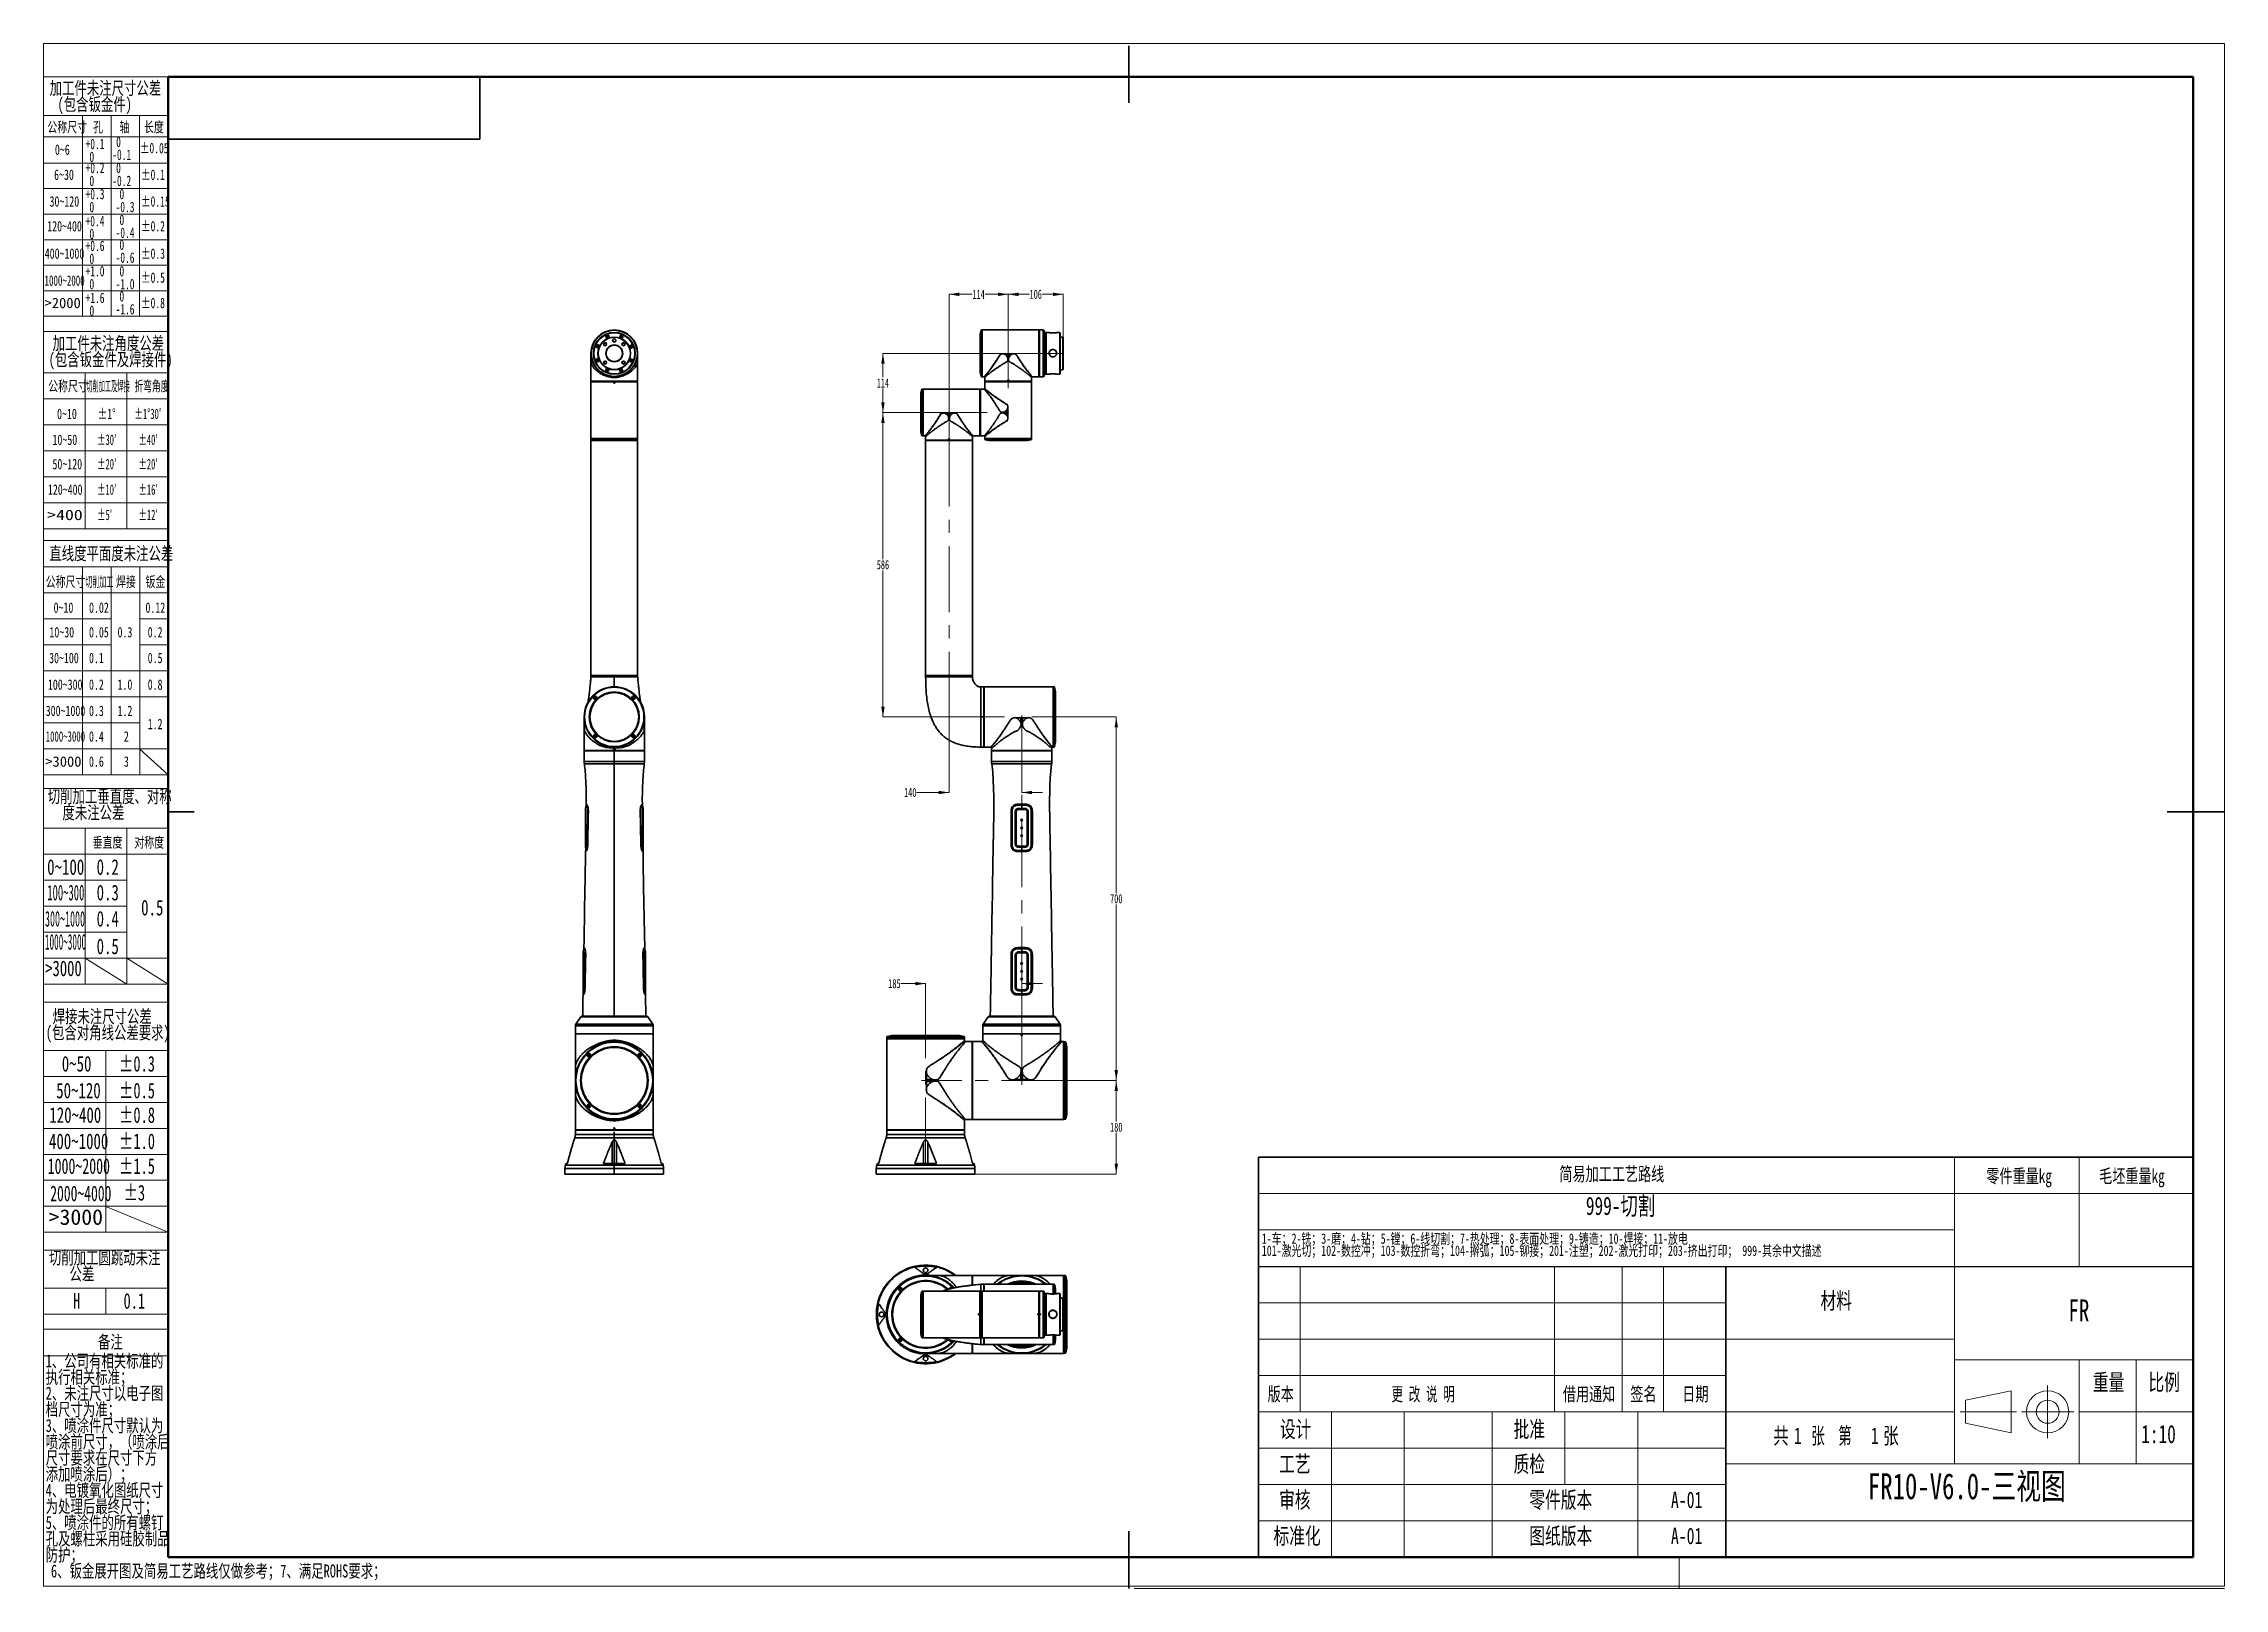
# Model space of a CAD drawing. Header units: millimetres. Extents: x 0 to 420, y 0 to 297.
import ezdxf

# ---------------------------------------------------------------- set-up
doc = ezdxf.new("R2010")
doc.units = ezdxf.units.MM
doc.linetypes.add('CENTERX2', pattern=[20.32, 12.7, -2.54, 2.54, -2.54])
doc.layers.get('0').update_dxf_attribs({"lineweight": 18})
for name, color, linetype, lineweight in [('中心线层', 6, 'CENTERX2', 25), ('文字层', 7, 'Continuous', 25), ('标注层', 150, 'Continuous', 18), ('细线层', 7, 'Continuous', 25)]:
    doc.layers.add(name, color=color, linetype=linetype, lineweight=lineweight)
doc.styles.add('SLDTEXTSTYLE0', font='', dxfattribs={"width": 0.7})
doc.styles.add('SLDTEXTSTYLE1', font='', dxfattribs={"width": 0.614286})
doc.styles.add('SLDTEXTSTYLE10', font='', dxfattribs={"width": 1.253219})
doc.styles.add('SLDTEXTSTYLE11', font='', dxfattribs={"width": 0.477371})
doc.styles.add('SLDTEXTSTYLE12', font='', dxfattribs={"width": 0.618901})
doc.styles.add('SLDTEXTSTYLE13', font='', dxfattribs={"width": 0.499682})
doc.styles.add('SLDTEXTSTYLE14', font='', dxfattribs={"width": 0.472346})
doc.styles.add('SLDTEXTSTYLE15', font='', dxfattribs={"width": 0.431677})
doc.styles.add('SLDTEXTSTYLE16', font='', dxfattribs={"width": 0.689585})
doc.styles.add('SLDTEXTSTYLE17', font='', dxfattribs={"width": 0.653082})
doc.styles.add('SLDTEXTSTYLE18', font='', dxfattribs={"width": 0.641279})
doc.styles.add('SLDTEXTSTYLE19', font='', dxfattribs={"width": 0.605})
doc.styles.add('SLDTEXTSTYLE2', font='', dxfattribs={"width": 0.7})
doc.styles.add('SLDTEXTSTYLE3', font='', dxfattribs={"width": 0.6})
doc.styles.add('SLDTEXTSTYLE4', font='', dxfattribs={"width": 0.67})
doc.styles.add('SLDTEXTSTYLE5', font='', dxfattribs={"width": 0.677991})
doc.styles.add('SLDTEXTSTYLE6', font='', dxfattribs={"width": 0.631687})
doc.styles.add('SLDTEXTSTYLE7', font='', dxfattribs={"width": 1.026693})
doc.styles.add('SLDTEXTSTYLE8', font='', dxfattribs={"width": 0.601124})
doc.styles.add('SLDTEXTSTYLE9', font='', dxfattribs={"width": 0.427578})
doc.styles.get('SLDTEXTSTYLE0').set_extended_font_data('宋体')
doc.styles.get('SLDTEXTSTYLE1').set_extended_font_data('宋体')
doc.styles.get('SLDTEXTSTYLE10').set_extended_font_data('宋体')
doc.styles.get('SLDTEXTSTYLE11').set_extended_font_data('宋体')
doc.styles.get('SLDTEXTSTYLE12').set_extended_font_data('宋体')
doc.styles.get('SLDTEXTSTYLE13').set_extended_font_data('宋体')
doc.styles.get('SLDTEXTSTYLE14').set_extended_font_data('宋体')
doc.styles.get('SLDTEXTSTYLE15').set_extended_font_data('宋体')
doc.styles.get('SLDTEXTSTYLE16').set_extended_font_data('宋体')
doc.styles.get('SLDTEXTSTYLE17').set_extended_font_data('宋体')
doc.styles.get('SLDTEXTSTYLE18').set_extended_font_data('宋体')
doc.styles.get('SLDTEXTSTYLE19').set_extended_font_data('宋体')
doc.styles.get('SLDTEXTSTYLE2').set_extended_font_data('宋体')
doc.styles.get('SLDTEXTSTYLE3').set_extended_font_data('宋体')
doc.styles.get('SLDTEXTSTYLE4').set_extended_font_data('宋体')
doc.styles.get('SLDTEXTSTYLE5').set_extended_font_data('宋体')
doc.styles.get('SLDTEXTSTYLE6').set_extended_font_data('宋体')
doc.styles.get('SLDTEXTSTYLE7').set_extended_font_data('宋体')
doc.styles.get('SLDTEXTSTYLE8').set_extended_font_data('宋体')
doc.styles.get('SLDTEXTSTYLE9').set_extended_font_data('宋体')
doc.dimstyles.new('SLDDIMSTYLE1', dxfattribs={"dimtxt": 3.5, "dimasz": 4, "dimexe": 0, "dimexo": 0.0625, "dimgap": 0.875, "dimtad": 0, "dimtih": 1, "dimtoh": 1, "dimdec": 4, "dimzin": 12, "dimdsep": 46, "dimtxsty": 'SLDTEXTSTYLE19', "dimcen": 0.09, "dimdle": 8, "dimazin": 3, "dimtfac": 1, "dimtdec": 3, "dimtofl": 0, "dimtmove": 0, "dimatfit": 3, "dimfxl": 0, "dimfrac": 2, "dimtolj": 1, "dimarcsym": 0})

msp = doc.modelspace()

# ---------------------------------------------------------------- texts
at = {"color": 7, "linetype": 'Continuous', "lineweight": 0, "attachment_point": 2}
for s, insert, char_height, width, style in [('简易加工工艺路线', (302.02, 81.1), 2.646, 41.6977, 'SLDTEXTSTYLE0'), ('零件重量kg', (380.46, 80.71), 2.646, 26.0947, 'SLDTEXTSTYLE0'), ('毛坯重量kg', (402.19, 80.71), 2.646, 26.0947, 'SLDTEXTSTYLE0'), ('材料', (345.25, 56.96), 3.175, 12.2424, 'SLDTEXTSTYLE0'), ('FR', (391.97, 55.63), 4.233, 8.1119, 'SLDTEXTSTYLE2'), ('版本', (238.25, 38.72), 2.646, 10.1192, 'SLDTEXTSTYLE0'), ('更 改 说 明', (265.68, 38.72), 2.646, 24.8244, 'SLDTEXTSTYLE1'), ('借用通知', (297.64, 38.72), 2.646, 20.5695, 'SLDTEXTSTYLE0'), ('签名', (308.11, 38.72), 2.646, 9.7053, 'SLDTEXTSTYLE0'), ('日期', (318.11, 38.72), 2.646, 9.1259, 'SLDTEXTSTYLE0'), ('重量', (397.7, 41.27), 3.175, 12.1927, 'SLDTEXTSTYLE0'), ('比例', (408.4, 41.27), 3.175, 11.2491, 'SLDTEXTSTYLE0'), ('设计', (241.13, 32.22), 3.175, 12.0934, 'SLDTEXTSTYLE0'), ('批准', (286.13, 32.22), 3.175, 12.1927, 'SLDTEXTSTYLE0'), ('1:10', (407.31, 31.45), 3.5, 9.0061, 'SLDTEXTSTYLE2'), ('工艺', (240.97, 25.52), 3.175, 11.9941, 'SLDTEXTSTYLE0'), ('质检', (286.13, 25.52), 3.175, 12.1679, 'SLDTEXTSTYLE0'), ('FR10-V6.0-三视图', (370.4, 22.16), 5, 92.8174, 'SLDTEXTSTYLE0'), ('审核', (240.97, 18.63), 3.175, 11.7706, 'SLDTEXTSTYLE0'), ('零件版本', (292.19, 18.63), 3.175, 24.8572, 'SLDTEXTSTYLE0'), ('A-01', (316.43, 18.63), 3.175, 12.0189, 'SLDTEXTSTYLE2'), ('标准化', (241.41, 11.68), 3.175, 18.525, 'SLDTEXTSTYLE0'), ('图纸版本', (292.19, 11.68), 3.175, 24.2613, 'SLDTEXTSTYLE0'), ('A-01', (316.43, 11.68), 3.175, 12.0189, 'SLDTEXTSTYLE2')]:
    msp.add_mtext(s, dxfattribs=dict(at, insert=insert, char_height=char_height, width=width, style=style))
at = {"layer": '文字层', "color": 1, "insert": (297.02, 75.38), "char_height": 3.5, "width": 27.2101, "attachment_point": 1, "style": 'SLDTEXTSTYLE0'}
msp.add_mtext('999-切割', dxfattribs=at)
at = {"layer": '标注层', "color": 1}
for s, insert, char_height, width, attachment_point, style in [('公称尺寸', (0.72, 282.33), 2, 15.5173, 1, 'SLDTEXTSTYLE0'), ('孔', (9.51, 282.33), 2, 3.6603, 1, 'SLDTEXTSTYLE0'), ('轴', (14.6, 282.33), 2, 3.5508, 1, 'SLDTEXTSTYLE0'), ('长度', (19.32, 282.33), 2, 7.6022, 1, 'SLDTEXTSTYLE0'), ('0~6', (2.17, 277.98), 2, 5.6156, 1, 'SLDTEXTSTYLE2'), ('%%P0.05', (18.53, 278.29), 2, 10.7872, 1, 'SLDTEXTSTYLE5'), ('6~30', (2.01, 273.16), 2, 7.6179, 1, 'SLDTEXTSTYLE2'), ('%%P0.1', (18.75, 273.16), 2, 8.6965, 1, 'SLDTEXTSTYLE5'), ('30~120', (1.13, 268.02), 2, 11.5754, 1, 'SLDTEXTSTYLE2'), ('%%P0.15', (18.75, 268.02), 2, 10.7872, 1, 'SLDTEXTSTYLE5'), ('120~400', (0.69, 263.25), 2, 13.3587, 1, 'SLDTEXTSTYLE2'), ('%%P0.2', (18.75, 263.25), 2, 8.848, 1, 'SLDTEXTSTYLE5'), ('400~1000', (0.21, 257.97), 2, 15.6737, 1, 'SLDTEXTSTYLE2'), ('%%P0.3', (18.75, 257.97), 2, 8.848, 1, 'SLDTEXTSTYLE5'), ('1000~2000', (0.17, 252.78), 2, 15.6687, 1, 'SLDTEXTSTYLE6'), ('%%P0.5', (18.75, 253.36), 2, 8.848, 1, 'SLDTEXTSTYLE5'), ('>2000', (0.17, 248.47), 2, 13.9951, 1, 'SLDTEXTSTYLE7'), ('%%P0.8', (18.75, 248.47), 2, 8.8631, 1, 'SLDTEXTSTYLE5'), ('公称尺寸', (0.87, 232.47), 2, 15.5173, 1, 'SLDTEXTSTYLE0'), ('切削加工及焊接', (8.2, 232.47), 2, 16.9407, 1, 'SLDTEXTSTYLE9'), ('折弯角度', (17.49, 232.47), 2, 13.3926, 1, 'SLDTEXTSTYLE8'), ('0~10', (2.58, 227.12), 2, 7.6179, 1, 'SLDTEXTSTYLE2'), ('%%P1%%D', (10.41, 227.12), 2, 6.6208, 1, 'SLDTEXTSTYLE5'), ('%%P1%%D30′', (17.49, 227.12), 2, 12.5598, 1, 'SLDTEXTSTYLE8'), ('10~50', (1.7, 222.13), 2, 9.3542, 1, 'SLDTEXTSTYLE2'), ('%%P30′', (10.28, 222.13), 2, 7.4015, 1, 'SLDTEXTSTYLE8'), ('%%P40′', (18.24, 222.13), 2, 7.4015, 1, 'SLDTEXTSTYLE8'), ('50~120', (1.7, 217.45), 2, 11.5754, 1, 'SLDTEXTSTYLE2'), ('%%P20′', (10.28, 217.45), 2, 7.4015, 1, 'SLDTEXTSTYLE8'), ('%%P20′', (18.24, 217.45), 2, 7.4015, 1, 'SLDTEXTSTYLE8'), ('120~400', (0.82, 212.54), 2, 13.3587, 1, 'SLDTEXTSTYLE2'), ('%%P10′', (10.28, 212.54), 2, 7.4015, 1, 'SLDTEXTSTYLE8'), ('%%P16′', (18.25, 212.54), 2, 7.4015, 1, 'SLDTEXTSTYLE8'), ('>400', (0.7, 207.66), 2, 13.4984, 1, 'SLDTEXTSTYLE10'), ('%%P5′', (10.28, 207.66), 2, 5.6821, 1, 'SLDTEXTSTYLE8'), ('%%P12′', (18.25, 207.66), 2, 7.4015, 1, 'SLDTEXTSTYLE8'), ('直线度平面度未注公差', (13.03, 200.49), 2.5, 70.1794, 2, 'SLDTEXTSTYLE0'), ('公称尺寸', (0.4, 194.8), 2, 15.5173, 1, 'SLDTEXTSTYLE0'), ('切削加工', (8.05, 194.8), 2, 10.6782, 1, 'SLDTEXTSTYLE11'), ('焊接', (13.94, 194.8), 2, 7.6804, 1, 'SLDTEXTSTYLE0'), ('钣金', (19.61, 194.8), 2, 7.7117, 1, 'SLDTEXTSTYLE0'), ('0~10', (1.91, 189.81), 2, 7.6179, 1, 'SLDTEXTSTYLE2'), ('0.02', (8.74, 189.81), 2, 7.5709, 1, 'SLDTEXTSTYLE2'), ('0.12', (19.61, 189.81), 2, 7.5709, 1, 'SLDTEXTSTYLE2'), ('10~30', (1.11, 185.08), 2, 9.3542, 1, 'SLDTEXTSTYLE2'), ('0.05', (8.74, 185.08), 2, 7.5709, 1, 'SLDTEXTSTYLE2'), ('0.3', (14.23, 185.08), 2, 5.5687, 1, 'SLDTEXTSTYLE2'), ('0.2', (20.04, 185.08), 2, 5.5687, 1, 'SLDTEXTSTYLE2'), ('30~100', (1.05, 180.12), 2, 11.5754, 1, 'SLDTEXTSTYLE2'), ('0.1', (8.73, 180.12), 2, 5.4123, 1, 'SLDTEXTSTYLE2'), ('0.5', (20.04, 180.12), 2, 5.5687, 1, 'SLDTEXTSTYLE2'), ('100~300', (0.82, 175), 2, 13.3587, 1, 'SLDTEXTSTYLE2'), ('0.2', (8.73, 175), 2, 5.5687, 1, 'SLDTEXTSTYLE2'), ('1.0', (14.23, 175), 2, 5.3497, 1, 'SLDTEXTSTYLE2'), ('0.8', (20.04, 175), 2, 5.5844, 1, 'SLDTEXTSTYLE2'), ('300~1000', (0.4, 169.94), 2, 15.5799, 1, 'SLDTEXTSTYLE2'), ('0.3', (8.73, 169.94), 2, 5.5687, 1, 'SLDTEXTSTYLE2'), ('1.2', (14.23, 169.94), 2, 5.3028, 1, 'SLDTEXTSTYLE2'), ('1000~3000', (0.4, 165.01), 2, 15.3515, 1, 'SLDTEXTSTYLE12'), ('0.4', (8.73, 165.01), 2, 5.6782, 1, 'SLDTEXTSTYLE2'), ('2', (15.45, 165.01), 2, 1.5486, 1, 'SLDTEXTSTYLE2'), ('1.2', (20.04, 167.41), 2, 5.3028, 1, 'SLDTEXTSTYLE2'), ('>3000', (0.31, 160.18), 2, 13.9951, 1, 'SLDTEXTSTYLE7'), ('0.6', (8.73, 160.18), 2, 5.6156, 1, 'SLDTEXTSTYLE2'), ('3', (15.45, 160.18), 2, 1.5173, 1, 'SLDTEXTSTYLE2'), ('垂直度', (9.45, 144.61), 2, 11.6067, 1, 'SLDTEXTSTYLE0'), ('对称度', (17.47, 144.61), 2, 11.638, 1, 'SLDTEXTSTYLE0'), ('0~100', (0.68, 140.37), 3, 14.4302, 1, 'SLDTEXTSTYLE2'), ('0.2', (10.2, 140.37), 3, 8.3531, 1, 'SLDTEXTSTYLE2'), ('100~300', (0.7, 135.45), 3, 14.3038, 1, 'SLDTEXTSTYLE13'), ('0.3', (10.2, 135.45), 3, 8.3531, 1, 'SLDTEXTSTYLE2'), ('300~1000', (0.26, 130.41), 3, 15.7695, 1, 'SLDTEXTSTYLE14'), ('0.4', (10.2, 130.41), 3, 8.5173, 1, 'SLDTEXTSTYLE2'), ('0.5', (18.78, 132.55), 3, 8.3531, 1, 'SLDTEXTSTYLE2'), ('1000~3000', (0.25, 125.96), 3, 16.0613, 1, 'SLDTEXTSTYLE15'), ('0.5', (10.2, 125.1), 3, 8.3531, 1, 'SLDTEXTSTYLE2'), ('>3000', (0.3, 120.86), 3, 14.0999, 1, 'SLDTEXTSTYLE16'), ('0~50', (3.49, 102.49), 3, 11.4268, 1, 'SLDTEXTSTYLE2'), ('%%P0.3', (14.52, 102.49), 3, 13.2719, 1, 'SLDTEXTSTYLE5'), ('50~120', (2.42, 97.34), 3, 17.3631, 1, 'SLDTEXTSTYLE2'), ('%%P0.5', (14.52, 97.34), 3, 13.2719, 1, 'SLDTEXTSTYLE5'), ('120~400', (1.1, 92.62), 3, 20.038, 1, 'SLDTEXTSTYLE2'), ('%%P0.8', (14.52, 92.62), 3, 13.2947, 1, 'SLDTEXTSTYLE5'), ('400~1000', (1.03, 87.57), 3, 23.5106, 1, 'SLDTEXTSTYLE2'), ('%%P1.0', (14.52, 87.57), 3, 13.3401, 1, 'SLDTEXTSTYLE5'), ('1000~2000', (0.78, 82.78), 3, 24.299, 1, 'SLDTEXTSTYLE17'), ('%%P1.5', (14.52, 82.78), 3, 13.2719, 1, 'SLDTEXTSTYLE5'), ('2000~4000', (1.27, 77.53), 3, 24.2038, 1, 'SLDTEXTSTYLE18'), ('%%P3', (15.39, 77.67), 3, 7.4541, 1, 'SLDTEXTSTYLE5'), ('>3000', (0.96, 72.98), 3, 20.9927, 1, 'SLDTEXTSTYLE7'), ('H', (5.66, 56.83), 3, 2.7044, 1, 'SLDTEXTSTYLE5'), ('0.1', (15.39, 56.83), 3, 7.8632, 1, 'SLDTEXTSTYLE5'), ('备注', (12.86, 48.69), 2.5, 9.5028, 2, 'SLDTEXTSTYLE0'), ('6、钣金展开图及简易工艺路线仅做参考；7、满足ROHS要求；', (1.41, 4.59), 2.5, 131.2402, 1, 'SLDTEXTSTYLE0')]:
    msp.add_mtext(s, dxfattribs=dict(at, insert=insert, char_height=char_height, width=width, attachment_point=attachment_point, style=style))

# ---------------------------------------------------------------- blocks, each defined once
blk = doc.blocks.new('SW_NOTE_0')
at = {"color": 0, "linetype": 'Continuous', "lineweight": 0, "attachment_point": 2}
for s, insert, char_height, width, style in [('共', (2.18, 4.09), 3.17, 5.8604, 'SLDTEXTSTYLE0'), ('张  第', (11.91, 4.09), 3.175, 15.6444, 'SLDTEXTSTYLE3'), ('张', (23.35, 4.09), 3.17, 5.6866, 'SLDTEXTSTYLE0'), ('1', (5.42, 4.09), 3.17, 1.8128, 'SLDTEXTSTYLE2'), ('1', (20.24, 4.09), 3.17, 1.8128, 'SLDTEXTSTYLE2')]:
    blk.add_mtext(s, dxfattribs=dict(at, insert=insert, char_height=char_height, width=width, style=style))
blk = doc.blocks.new('SW_NOTE_1')
at = {"color": 0, "linetype": 'Continuous', "lineweight": 0, "char_height": 2, "attachment_point": 1, "style": 'SLDTEXTSTYLE0'}
for s, insert, width in [('1-车；2-铣；3-磨；4-钻；5-镗；6-线切割；7-热处理；8-表面处理；9-铸造；10-焊接；11-放电', (0, 2.58), 171.5039), ('101-激光切；102-数控冲；103-数控折弯；104-擀弧；105-铆接；201-注塑；202-激光打印；203-挤出打印； 999-其余中文描述', (0, 0.25), 225.6425)]:
    blk.add_mtext(s, dxfattribs=dict(at, insert=insert, width=width))
blk = doc.blocks.new('SW_NOTE_2')
at = {"layer": '标注层', "color": 0, "char_height": 2.5, "attachment_point": 2, "style": 'SLDTEXTSTYLE0'}
for s, insert, width in [('加工件未注尺寸公差', (15.47, 3.22), 44.581), ('(包含钣金件)', (13.41, 0.11), 27.8631)]:
    blk.add_mtext(s, dxfattribs=dict(at, insert=insert, width=width))
blk = doc.blocks.new('SW_NOTE_3')
at = {"layer": '标注层', "color": 0, "char_height": 2, "attachment_point": 1, "style": 'SLDTEXTSTYLE4'}
for s, insert, width in [('-0.1', (0, 0.09), 7.1567), ('0', (0.75, 2.58), 1.5421)]:
    blk.add_mtext(s, dxfattribs=dict(at, insert=insert, width=width))
blk = doc.blocks.new('SW_NOTE_4')
at = {"layer": '标注层', "color": 0, "char_height": 2, "attachment_point": 1, "style": 'SLDTEXTSTYLE4'}
for s, insert, width in [('+0.1', (0, 2.58), 7.1117), ('0', (0.75, 0.09), 1.5421)]:
    blk.add_mtext(s, dxfattribs=dict(at, insert=insert, width=width))
blk = doc.blocks.new('SW_NOTE_5')
at = {"layer": '标注层', "color": 0, "char_height": 2, "attachment_point": 1, "style": 'SLDTEXTSTYLE4'}
for s, insert, width in [('+0.2', (0, 2.58), 7.2615), ('0', (0.75, 0.09), 1.5421)]:
    blk.add_mtext(s, dxfattribs=dict(at, insert=insert, width=width))
blk = doc.blocks.new('SW_NOTE_6')
at = {"layer": '标注层', "color": 0, "char_height": 2, "attachment_point": 1, "style": 'SLDTEXTSTYLE4'}
for s, insert, width in [('+0.3', (0, 2.58), 7.2615), ('0', (0.75, 0.09), 1.5421)]:
    blk.add_mtext(s, dxfattribs=dict(at, insert=insert, width=width))
blk = doc.blocks.new('SW_NOTE_7')
at = {"layer": '标注层', "color": 0, "char_height": 2, "attachment_point": 1, "style": 'SLDTEXTSTYLE4'}
for s, insert, width in [('+0.4', (0, 2.58), 7.3663), ('0', (0.75, 0.09), 1.5421)]:
    blk.add_mtext(s, dxfattribs=dict(at, insert=insert, width=width))
blk = doc.blocks.new('SW_NOTE_8')
at = {"layer": '标注层', "color": 0, "char_height": 2, "attachment_point": 1, "style": 'SLDTEXTSTYLE4'}
for s, insert, width in [('-0.2', (0, 0.09), 7.3064), ('0', (0.75, 2.58), 1.5421)]:
    blk.add_mtext(s, dxfattribs=dict(at, insert=insert, width=width))
blk = doc.blocks.new('SW_NOTE_9')
at = {"layer": '标注层', "color": 0, "char_height": 2, "attachment_point": 1, "style": 'SLDTEXTSTYLE4'}
for s, insert, width in [('-0.3', (0, 0.09), 7.3064), ('0', (0.75, 2.58), 1.5421)]:
    blk.add_mtext(s, dxfattribs=dict(at, insert=insert, width=width))
blk = doc.blocks.new('SW_NOTE_10')
at = {"layer": '标注层', "color": 0, "char_height": 2, "attachment_point": 1, "style": 'SLDTEXTSTYLE4'}
for s, insert, width in [('-0.4', (0, 0.09), 7.4112), ('0', (0.75, 2.58), 1.5421)]:
    blk.add_mtext(s, dxfattribs=dict(at, insert=insert, width=width))
blk = doc.blocks.new('SW_NOTE_11')
at = {"layer": '标注层', "color": 0, "char_height": 2, "attachment_point": 1, "style": 'SLDTEXTSTYLE4'}
for s, insert, width in [('+0.6', (0, 2.58), 7.3064), ('0', (0.75, 0.09), 1.5421)]:
    blk.add_mtext(s, dxfattribs=dict(at, insert=insert, width=width))
blk = doc.blocks.new('SW_NOTE_12')
at = {"layer": '标注层', "color": 0, "char_height": 2, "attachment_point": 1, "style": 'SLDTEXTSTYLE4'}
for s, insert, width in [('-0.6', (0, 0.09), 7.3513), ('0', (0.75, 2.58), 1.5421)]:
    blk.add_mtext(s, dxfattribs=dict(at, insert=insert, width=width))
blk = doc.blocks.new('SW_NOTE_13')
at = {"layer": '标注层', "color": 0, "char_height": 2, "attachment_point": 1, "style": 'SLDTEXTSTYLE4'}
for s, insert, width in [('+1.0', (0, 2.58), 7.3064), ('0', (0.75, 0.09), 1.5421)]:
    blk.add_mtext(s, dxfattribs=dict(at, insert=insert, width=width))
blk = doc.blocks.new('SW_NOTE_14')
at = {"layer": '标注层', "color": 0, "char_height": 2, "attachment_point": 1, "style": 'SLDTEXTSTYLE4'}
for s, insert, width in [('-1.0', (0, 0.09), 7.3513), ('0', (0.75, 2.58), 1.5421)]:
    blk.add_mtext(s, dxfattribs=dict(at, insert=insert, width=width))
blk = doc.blocks.new('SW_NOTE_15')
at = {"layer": '标注层', "color": 0, "char_height": 2, "attachment_point": 1, "style": 'SLDTEXTSTYLE4'}
for s, insert, width in [('+1.6', (0, 2.58), 7.3064), ('0', (0.75, 0.09), 1.5421)]:
    blk.add_mtext(s, dxfattribs=dict(at, insert=insert, width=width))
blk = doc.blocks.new('SW_NOTE_16')
at = {"layer": '标注层', "color": 0, "char_height": 2, "attachment_point": 1, "style": 'SLDTEXTSTYLE4'}
for s, insert, width in [('-1.6', (0, 0.09), 7.3513), ('0', (0.75, 2.58), 1.5421)]:
    blk.add_mtext(s, dxfattribs=dict(at, insert=insert, width=width))
blk = doc.blocks.new('SW_NOTE_17')
at = {"layer": '标注层', "color": 0, "char_height": 2.5, "attachment_point": 2, "style": 'SLDTEXTSTYLE0'}
for s, insert, width in [('(包含钣金件及焊接件)', (15.91, 0.11), 47.8855), ('加工件未注角度公差', (15.47, 3.22), 44.581)]:
    blk.add_mtext(s, dxfattribs=dict(at, insert=insert, width=width))
blk = doc.blocks.new('SW_NOTE_18')
at = {"layer": '标注层', "color": 0, "char_height": 2.5, "attachment_point": 2, "style": 'SLDTEXTSTYLE0'}
for s, insert, width in [('切削加工垂直度、对称', (17.19, 3.22), 49.6257), ('度未注公差', (14.06, 0.11), 24.5782)]:
    blk.add_mtext(s, dxfattribs=dict(at, insert=insert, width=width))
blk = doc.blocks.new('SW_NOTE_19')
at = {"layer": '标注层', "color": 0, "char_height": 2.5, "attachment_point": 2, "style": 'SLDTEXTSTYLE0'}
for s, insert, width in [('(包含对角线公差要求)', (14.82, 0.11), 47.8855), ('焊接未注尺寸公差', (13.75, 3.22), 39.5559)]:
    blk.add_mtext(s, dxfattribs=dict(at, insert=insert, width=width))
blk = doc.blocks.new('SW_NOTE_20')
at = {"layer": '标注层', "color": 0, "char_height": 2.5, "attachment_point": 2, "style": 'SLDTEXTSTYLE0'}
for s, insert, width in [('切削加工圆跳动未注', (15.47, 3.22), 44.6201), ('公差', (11.09, 0.11), 9.3855)]:
    blk.add_mtext(s, dxfattribs=dict(at, insert=insert, width=width))
blk = doc.blocks.new('SW_NOTE_21')
at = {"layer": '标注层', "color": 0, "char_height": 2.5, "attachment_point": 1, "style": 'SLDTEXTSTYLE0'}
for s, insert, width in [('执行相关标准；', (0, 0.11), 31.1676), ('1、公司有相关标准的', (0, 3.22), 46.595), ('2、未注尺寸以电子图', (0, -3), 46.8687), ('档尺寸为准；', (0, -6.11), 26.1425), ('3、喷涂件尺寸默认为', (0, -9.22), 47.0056), ('喷涂前尺寸，（喷涂后', (0, -12.33), 49.2933), ('尺寸要求在尺寸下方', (0, -15.44), 44.6788), ('添加喷涂后）；', (0, -18.56), 31.1285), ('4、电镀氧化图纸尺寸', (0, -21.67), 47.1034), ('为处理后最终尺寸；', (0, -24.78), 41.1201), ('5、喷涂件的所有螺钉', (0, -27.89), 47.0447), ('孔及螺柱采用硅胶制品', (0, -31), 49.3324), ('防护；', (0, -34.11), 10.8324)]:
    blk.add_mtext(s, dxfattribs=dict(at, insert=insert, width=width))
blk = doc.blocks.new('2')
at = {"color": 0, "linetype": 'Continuous', "lineweight": 35}
for p, q in [((-4.99, 4.91), (-4.91, 4.99)), ((-4.96, 4.8), (-4.99, 4.91)), ((-4.88, 4.88), (-4.99, 4.91)), ((-4.88, 4.88), (-4.96, 4.8)), ((-4.85, 4.77), (-4.96, 4.8)), ((-4.91, 4.99), (-4.8, 4.96)), ((-4.88, 4.88), (-4.91, 4.99)), ((-4.88, 4.88), (-4.8, 4.96)), ((-4.88, 4.88), (-4.85, 4.77)), ((-4.88, 4.88), (-4.77, 4.85)), ((-4.77, 4.85), (-4.85, 4.77)), ((-4.8, 4.96), (-4.77, 4.85)), ((-0.74, 4.42), (-0.9, 3.72)), ((-0.74, 3.13), (-0.74, 4.42)), ((-0.5, 4.5), (-0.64, 4.5)), ((-0.64, 4.5), (-0.64, -4.5)), ((4.5, 4.5), (-0.5, 4.5)), ((-0.5, 4.5), (-0.5, 3.18)), ((-0.5, 4.5), (-0.5, -4.5)), ((0.16, 7.5), (0, 7.5)), ((0.14, 7.5), (0.14, 7.5)), ((8.6, 7.5), (1.33, 7.5)), ((10.42, 4.5), (4.5, 4.5)), ((5.28, 5.28), (5.44, 5.12)), ((8.98, 7.5), (8.68, 7.5)), ((8.98, 5.64), (8.98, 7.5)), ((9.01, 7.15), (8.98, 7.15)), ((17.14, 7.5), (9.01, 7.5)), ((9.01, 5.64), (9.01, 7.5)), ((10.49, 4.43), (10.42, 4.5)), ((10.42, 0.1), (10.42, 4.5)), ((10.49, 0.09), (10.49, 4.43)), ((10.66, 4.42), (10.5, 3.72)), ((10.52, 4.45), (10.55, 4.48)), ((10.52, 3.79), (10.52, 4.45)), ((10.57, 4.5), (10.57, 4.01)), ((10.57, 4.5), (10.75, 4.5)), ((10.6, 5.8), (10.6, 4.5)), ((11.18, 5.8), (10.6, 5.8)), ((10.66, -3.13), (10.66, 4.42)), ((10.9, 4.5), (10.76, 4.5)), ((10.76, 4.5), (10.76, -4.5)), ((15.9, 4.5), (10.9, 4.5)), ((10.9, 4.5), (10.9, -3.18)), ((10.9, 4.5), (10.9, -4.5)), ((11.2, 5.5), (11.18, 5.5)), ((11.25, 5.8), (11.2, 5.75)), ((11.2, 5.75), (11.2, 5.75)), ((11.2, 4.5), (11.2, 5.75)), ((11.2, 5.75), (11.2, 4.5)), ((18.5, 5.8), (11.25, 5.8)), ((11.25, 5.8), (11.25, 4.5)), ((21.82, 4.5), (15.9, 4.5)), ((19, 6), (18, 6)), ((18.14, 6), (18.22, 6.01)), ((18.33, 7.5), (18.27, 7.5)), ((18.5, 7.5), (18.34, 7.5)), ((26.55, 7.5), (18.5, 7.5)), ((18.5, 6.01), (18.5, 6)), ((18.5, 6.01), (18.71, 6.01)), ((18.5, 5.98), (18.5, 5.87)), ((24.55, 5.8), (18.5, 5.8)), ((21.89, 4.43), (21.82, 4.5)), ((21.82, 0.1), (21.82, 4.5)), ((21.89, 0.09), (21.89, 4.43)), ((22.65, 4.5), (21.92, 4.5)), ((21.92, 4.5), (21.92, 0.14)), ((22.65, 3.92), (22.65, 4.5)), ((22.91, 4.03), (22.75, 4.44)), ((22.75, 4.44), (22.75, 3.86)), ((24.6, 5.75), (24.55, 5.8)), ((24.75, 5.8), (24.6, 5.8)), ((24.6, 3.93), (24.6, 5.8)), ((24.6, 5.75), (24.6, 5.75)), ((24.6, 5.75), (24.6, 3.92)), ((24.75, 3.94), (24.75, 5.8)), ((25.03, 4.81), (24.85, 5.72)), ((25.03, 3.97), (25.03, 4.81)), ((25.03, 3.97), (25.03, 4.79)), ((26.56, 7.5), (26.55, 7.5)), ((26.56, -7.5), (26.56, 7.5)), ((26.6, 7.45), (26.56, 7.49)), ((26.9, 7.47), (26.6, 7.47)), ((26.6, 7.47), (26.6, -7.47)), ((26.9, -5.28), (26.9, 7.47)), ((27.17, 6.51), (26.99, 7.39)), ((26.99, 7.39), (26.99, -7.39)), ((27.17, -6.51), (27.17, 6.51)), ((27.17, -6.49), (27.17, 6.49)), ((-9.39, 0), (-9.5, 0)), ((-9.3, 0), (-9.39, 0)), ((-7.61, 0), (-7.75, 0)), ((-7.5, 0), (-7.61, 0)), ((-0.9, 3.72), (-0.9, 2.63)), ((-0.9, 3.69), (-0.9, -3.69)), ((-0.9, 2.63), (-0.9, -3.72)), ((-0.74, -4.42), (-0.74, 3.13)), ((-0.5, 3.18), (-0.5, -4.5)), ((10.42, 0.1), (10.18, 0.1)), ((10.18, -0.1), (10.18, 0.1)), ((10.49, -0.09), (10.49, 0.09)), ((10.5, 3.72), (10.5, -2.63)), ((10.5, 3.69), (10.5, -3.69)), ((21.82, 0.1), (21.58, 0.1)), ((21.58, -0.1), (21.58, 0.1)), ((21.89, -0.09), (21.89, 0.09)), ((21.92, 0.14), (22.02, 0.14)), ((22.02, 0.14), (21.92, 0.14)), ((21.92, 0.14), (21.92, -0.06)), ((21.92, 0.14), (21.92, 0.14)), ((22.02, 0.14), (22.02, 0.14)), ((22.65, -4.5), (22.65, 3.92)), ((22.75, 3.86), (22.75, -4.44)), ((22.91, 3.51), (22.91, 4.03)), ((22.91, -4.03), (22.91, 3.51)), ((23.22, 4), (22.95, 4)), ((22.95, 4), (22.95, -4)), ((23.22, 4), (23.22, -4)), ((23.23, 3.8), (23.22, 3.8)), ((23.72, 4), (23.23, 4)), ((23.23, 4), (23.23, 2.83)), ((23.23, 2.83), (23.23, -4)), ((24.9, 3.97), (24.91, 3.96)), ((25.85, 4), (25.28, 4)), ((25.9, 3.95), (25.85, 4)), ((25.85, -4), (25.85, 4)), ((25.9, 3.95), (25.9, -3.95)), ((26.45, 3.15), (25.9, 3.15)), ((26.5, 3.1), (26.45, 3.15)), ((26.45, -2.9), (26.45, 3.15)), ((26.5, 3.1), (26.5, -2.85)), ((-0.9, -3.72), (-0.74, -4.42)), ((10.18, -0.1), (10.42, -0.1)), ((10.42, -4.5), (10.42, -0.1)), ((10.49, -4.43), (10.49, -0.09)), ((10.5, -2.63), (10.5, -3.72)), ((10.5, -3.72), (10.66, -4.42)), ((10.52, -4.45), (10.52, -3.79)), ((10.57, -4.01), (10.57, -4.5)), ((10.66, -4.42), (10.66, -3.13)), ((10.9, -3.18), (10.9, -4.5)), ((21.58, -0.1), (21.82, -0.1)), ((21.82, -4.5), (21.82, -0.1)), ((21.89, -4.43), (21.89, -0.09)), ((22.02, -0.06), (21.92, -0.06)), ((21.92, -0.06), (21.92, -4.5)), ((22.75, -4.44), (22.91, -4.03)), ((22.95, -4), (23.22, -4)), ((23.22, -3.8), (23.23, -3.8)), ((23.23, -4), (23.79, -4)), ((24.55, -5.8), (24.55, -3.95)), ((24.6, -5.8), (24.6, -3.95)), ((24.6, -3.95), (24.6, -5.75)), ((24.75, -5.8), (24.75, -3.96)), ((24.85, -4.04), (24.85, -3.96)), ((24.85, -5.72), (24.85, -4.04)), ((25.03, -4.79), (25.03, -3.99)), ((25.03, -4.81), (25.03, -3.99)), ((25.21, -4), (25.85, -4)), ((25.85, -4), (25.9, -3.95)), ((25.9, -3.15), (26.45, -3.15)), ((26.45, -3.15), (26.45, -2.9)), ((26.45, -3.15), (26.5, -3.1)), ((26.5, -2.85), (26.5, -3.1)), ((-4.99, -4.85), (-4.91, -4.77)), ((-4.96, -4.96), (-4.99, -4.85)), ((-4.88, -4.88), (-4.99, -4.85)), ((-4.88, -4.88), (-4.96, -4.96)), ((-4.85, -4.99), (-4.96, -4.96)), ((-4.91, -4.77), (-4.8, -4.8)), ((-4.88, -4.88), (-4.91, -4.77)), ((-4.88, -4.88), (-4.8, -4.8)), ((-4.88, -4.88), (-4.85, -4.99)), ((-4.88, -4.88), (-4.77, -4.91)), ((-4.77, -4.91), (-4.85, -4.99)), ((-4.8, -4.8), (-4.77, -4.91)), ((-0.64, -4.5), (-0.5, -4.5)), ((-0.5, -4.5), (4.5, -4.5)), ((0, -7.5), (8.98, -7.5)), ((0.14, -7.5), (0.14, -7.5)), ((4.5, -4.5), (10.42, -4.5)), ((4.91, -4.99), (4.8, -4.96)), ((8.98, -7.5), (8.98, -5.64)), ((8.98, -7.15), (9.01, -7.15)), ((9.01, -7.5), (9.01, -5.65)), ((9.01, -7.5), (18.5, -7.5)), ((10.42, -4.5), (10.49, -4.43)), ((10.52, -4.45), (10.57, -4.5)), ((10.57, -4.5), (10.76, -4.5)), ((10.6, -4.5), (10.6, -5.8)), ((11.18, -5.8), (10.6, -5.8)), ((10.76, -4.5), (10.9, -4.5)), ((10.9, -4.5), (15.9, -4.5)), ((11.18, -5.8), (11.18, -4.5)), ((11.18, -5.5), (11.2, -5.5)), ((11.2, -5.75), (11.2, -4.5)), ((11.2, -5.75), (11.25, -5.8)), ((11.2, -5.75), (11.2, -5.75)), ((11.25, -4.5), (11.25, -5.8)), ((11.25, -5.8), (18.5, -5.8)), ((15.9, -4.5), (21.82, -4.5)), ((16.77, -7.5), (16.69, -7.5)), ((18, -6), (19, -6)), ((18.33, -7.5), (18.24, -7.5)), ((18.5, -5.8), (24.55, -5.8)), ((18.5, -5.98), (18.5, -5.87)), ((18.5, -6.01), (18.5, -6)), ((18.71, -6.01), (18.5, -6.01)), ((18.5, -7.5), (18.66, -7.5)), ((18.84, -6), (18.71, -6.01)), ((19.86, -7.5), (26.55, -7.5)), ((21.82, -4.5), (21.89, -4.43)), ((21.92, -4.5), (22.65, -4.5)), ((24.55, -5.8), (24.6, -5.75)), ((24.6, -5.75), (24.6, -5.75)), ((24.6, -5.8), (24.75, -5.8)), ((24.85, -5.72), (25.03, -4.81)), ((26.56, -7.5), (26.55, -7.5)), ((26.56, -7.49), (26.6, -7.45)), ((26.6, -7.47), (26.9, -7.47)), ((26.9, -7.47), (26.9, -5.28)), ((26.99, -7.39), (27.17, -6.51))]:
    blk.add_line(p, q, dxfattribs=at)
for points in [[(10.55, 4.48), (10.56, 4.49), (10.57, 4.5)], [(11.18, 4.5), (11.18, 4.6), (11.18, 4.88), (11.18, 5.12), (11.18, 5.32), (11.18, 5.49), (11.18, 5.63), (11.18, 5.72), (11.18, 5.78), (11.18, 5.8)], [(24.55, 3.93), (24.55, 4.1), (24.55, 4.41), (24.55, 4.69), (24.55, 4.95), (24.55, 5.17), (24.55, 5.36), (24.55, 5.52), (24.55, 5.64), (24.55, 5.73), (24.55, 5.78), (24.55, 5.8)], [(24.85, 3.95), (24.85, 4.04), (24.85, 4.35), (24.85, 4.63), (24.85, 4.88), (24.85, 5.1), (24.85, 5.28), (24.85, 5.44), (24.85, 5.56), (24.85, 5.65), (24.85, 5.7), (24.85, 5.72)], [(11.2, -4.5), (11.2, -4.75), (11.2, -4.99), (11.2, -5.2), (11.2, -5.38), (11.2, -5.53), (11.2, -5.64), (11.2, -5.71), (11.2, -5.75), (11.2, -5.75)]]:
    blk.add_lwpolyline(points, dxfattribs=at)
for centre, radius in [((-4.88, 4.88), 0.3), ((-4.88, 4.88), 0.285), ((-4.88, 4.88), 0.165), ((-4.88, -4.88), 0.3), ((-4.88, -4.88), 0.285), ((-4.88, -4.88), 0.165)]:
    blk.add_circle(centre, radius, dxfattribs=at)
for centre, radius, start, end in [((0, 0), 9.39, 52.9748, 180), ((0, 0), 9.5, 52.1364, 132.1512), ((0, 0), 9.3, 76.9349, 103.0651), ((0, 8.5), 0.45, 0, 180), ((0, 8.5), 0.45, 180, 0), ((0, 0), 9.5, 137.8488, 180), ((0, 0), 7.61, 81.0208, 180), ((0, 0), 7.5, 90, 270), ((0, 0), 7.49, 90, 316.9063), ((0, 0), 7.47, 43.2348, 225), ((0, 0), 7.47, 45, 316.7413), ((0, 0), 7.39, 43.6596, 225), ((0, 0), 6.51, 48.2061, 225), ((0, 0), 6.49, 48.447, 311.5604), ((0, 0), 6.43, 48.7257, 311.2666), ((0, 0), 6.38, 49.0242, 310.9775), ((-0.64, 4.4), 0.1, 90, 167.3196), ((0, 0), 7.5, 43.0439, 90), ((0, 0), 7.49, 43.095, 90), ((4.88, 4.88), 0.3, 34.0717, 172.0757), ((4.88, 4.88), 0.285, 35.3233, 170.8768), ((4.88, 4.88), 0.165, 45, 151.4117), ((10.76, 4.4), 0.1, 90, 167.3196), ((18.5, 0), 7.5, 50.6542, 129.3458), ((18.5, 0), 7.41, 51.4706, 128.5294), ((18.5, 0), 6.44, 64.254, 115.746), ((18.5, 0), 6.19, 69.5344, 110.4656), ((22.65, 4.4), 0.1, 21.8014, 90), ((24.75, 5.7), 0.1, 11.3099, 90), ((24.93, 4.79), 0.1, 360, 11.3099), ((26.89, 7.37), 0.1, 11.3099, 89), ((27.07, 6.49), 0.1, 0, 11.3099), ((0, 0), 9.5, 180, 307.8636), ((0, 0), 9.39, 180, 307.0252), ((0, 0), 9.3, 166.9349, 180), ((0, 0), 9.3, 180, 193.0651), ((-8.5, 0), 0.45, 0, 180), ((0, 0), 7.61, 180, 278.8095), ((-0.8, 3.69), 0.1, 167.3196, 180), ((10.6, 3.69), 0.1, 167.3196, 180), ((22.02, 0.04), 0.1, 0.0008, 90.0015), ((22.95, 4.05), 0.05, 201.8014, 270), ((-8.5, 0), 0.45, 180, 360), ((-0.8, -3.69), 0.1, 180, 192.6804), ((10.6, -3.69), 0.1, 180, 192.6804), ((22.95, -4.05), 0.05, 90, 158.1986), ((0, 0), 7.47, 225, 316.7583), ((0, 0), 7.39, 225, 316.3328), ((0, 0), 6.51, 225, 311.7091), ((-0.64, -4.4), 0.1, 192.6804, 270), ((0, -8.5), 0.45, 0, 180), ((0, 0), 7.5, 270, 316.9552), ((4.88, -4.88), 0.3, 187.8122, 325.9352), ((4.88, -4.88), 0.285, 189.0869, 324.7682), ((4.88, -4.88), 0.165, 208.2986, 305.1386), ((10.76, -4.4), 0.1, 192.6804, 270), ((18.5, 0), 7.5, 230.6542, 309.3458), ((18.5, 0), 7.41, 231.4706, 308.5294), ((18.5, 0), 6.44, 244.254, 295.746), ((18.5, 0), 6.19, 249.5344, 290.4656), ((16.33, -5.95), 3.42, 359.8361, 0.0827), ((22.65, -4.4), 0.1, 270, 338.1986), ((24.75, -5.7), 0.1, 270, 348.69), ((24.93, -4.79), 0.1, 348.6901, 360), ((26.89, -7.37), 0.1, 271, 348.6901), ((27.07, -6.49), 0.1, 348.6901, 360), ((0, 0), 9.3, 256.9349, 283.0651), ((0, -8.5), 0.45, 180, 0)]:
    blk.add_arc(centre, radius, start, end, dxfattribs=at)
for points, knots in [([(-2.1, 9.06), (-2.07, 9.03), (-2, 8.98), (-1.9, 8.91), (-1.79, 8.84), (-1.69, 8.77), (-1.59, 8.7), (-1.49, 8.63), (-1.39, 8.56), (-1.28, 8.48), (-1.15, 8.39), (-1, 8.29), (-0.86, 8.18), (-0.71, 8.08), (-0.57, 7.98), (-0.48, 7.92), (-0.43, 7.89)], [0, 0, 0, 0, 0.135305, 0.268383, 0.399235, 0.527863, 0.654269, 0.778455, 0.900421, 1.02017, 1.202415, 1.379764, 1.552227, 1.719812, 1.88253, 2.040392, 2.040392, 2.040392, 2.040392]), ([(0.43, 7.89), (0.46, 7.9), (0.51, 7.94), (0.58, 7.99), (0.66, 8.05), (0.74, 8.1), (0.82, 8.16), (0.89, 8.21), (0.97, 8.27), (1.05, 8.32), (1.13, 8.38), (1.22, 8.44), (1.34, 8.52), (1.49, 8.63), (1.69, 8.77), (1.9, 8.91), (2.03, 9.01), (2.1, 9.06)], [0, 0, 0, 0, 0.085502, 0.172448, 0.260839, 0.350679, 0.441967, 0.534707, 0.628899, 0.724545, 0.821647, 0.920206, 1.020223, 1.261928, 1.512515, 1.771999, 2.040392, 2.040392, 2.040392, 2.040392]), ([(-6.71, 6.71), (-6.71, 6.7), (-6.72, 6.69), (-6.74, 6.68), (-6.76, 6.66), (-6.77, 6.64), (-6.79, 6.63), (-6.81, 6.6), (-6.85, 6.57), (-6.9, 6.52), (-6.94, 6.48), (-6.97, 6.45), (-7, 6.42), (-7.02, 6.4), (-7.04, 6.38), (-7.04, 6.38)], [0, 0, 0, 0, 0.0196748, 0.0392954, 0.0588902, 0.0784878, 0.0981167, 0.1178051, 0.1768371, 0.2359248, 0.2947865, 0.3537011, 0.3932191, 0.432644, 0.4721995, 0.4721995, 0.4721995, 0.4721995]), ([(-6.38, 7.04), (-6.38, 7.04), (-6.39, 7.03), (-6.4, 7.02), (-6.41, 7.01), (-6.42, 7), (-6.43, 6.99), (-6.45, 6.97), (-6.48, 6.94), (-6.52, 6.9), (-6.57, 6.85), (-6.61, 6.81), (-6.64, 6.77), (-6.68, 6.74), (-6.7, 6.72), (-6.71, 6.71)], [0, 0, 0, 0, 0.01969, 0.039321, 0.0589203, 0.0785155, 0.098134, 0.1178031, 0.1768846, 0.2359217, 0.2948437, 0.353719, 0.3932605, 0.4326768, 0.4721998, 0.4721998, 0.4721998, 0.4721998]), ([(-5.12, 4.65), (-5.15, 4.68), (-5.2, 4.75), (-5.23, 4.88), (-5.2, 4.99), (-5.16, 5.07), (-5.12, 5.12), (-5.07, 5.17), (-4.99, 5.21), (-4.88, 5.23), (-4.74, 5.2), (-4.63, 5.12), (-4.56, 5.01), (-4.54, 4.88), (-4.56, 4.77), (-4.6, 4.69), (-4.65, 4.64), (-4.7, 4.6), (-4.78, 4.56), (-4.89, 4.54), (-5.02, 4.56), (-5.09, 4.62), (-5.12, 4.65)], [0, 0, 0, 0, 0.131662, 0.263172, 0.394705, 0.460911, 0.526954, 0.592974, 0.659233, 0.790832, 0.922396, 1.05418, 1.186109, 1.317667, 1.449135, 1.515338, 1.581317, 1.647474, 1.713595, 1.845252, 1.976913, 2.108664, 2.108664, 2.108664, 2.108664]), ([(-5.1, 4.66), (-5.08, 4.65), (-5.04, 4.62), (-4.97, 4.58), (-4.89, 4.57), (-4.82, 4.58), (-4.74, 4.6), (-4.66, 4.65), (-4.6, 4.74), (-4.58, 4.81), (-4.57, 4.89), (-4.58, 4.96), (-4.61, 5.04), (-4.66, 5.09), (-4.71, 5.14), (-4.78, 5.17), (-4.86, 5.19), (-4.93, 5.18), (-5.01, 5.16), (-5.1, 5.1), (-5.15, 5.02), (-5.18, 4.94), (-5.19, 4.87), (-5.17, 4.79), (-5.14, 4.72), (-5.11, 4.68), (-5.1, 4.66)], [0, 0, 0, 0, 0.078092, 0.144273, 0.24039, 0.303844, 0.365054, 0.480493, 0.59599, 0.657079, 0.720315, 0.818315, 0.884044, 0.960761, 1.032445, 1.097423, 1.202192, 1.263551, 1.324581, 1.44124, 1.55756, 1.618401, 1.680971, 1.784697, 1.848696, 1.920864, 1.920864, 1.920864, 1.920864]), ([(-0.43, 7.89), (-0.42, 7.88), (-0.41, 7.87), (-0.39, 7.86), (-0.37, 7.84), (-0.33, 7.82), (-0.27, 7.8), (-0.22, 7.78), (-0.15, 7.76), (-0.08, 7.75), (0, 7.75), (0.08, 7.75), (0.15, 7.76), (0.22, 7.78), (0.27, 7.8), (0.31, 7.82), (0.35, 7.84), (0.39, 7.86), (0.42, 7.88), (0.43, 7.89)], [0, 0, 0, 0, 0.0317431, 0.0621474, 0.0912247, 0.1634714, 0.2275771, 0.288815, 0.3424159, 0.4027234, 0.4571505, 0.5117063, 0.5720317, 0.6255666, 0.6867547, 0.7363965, 0.7910794, 0.8509791, 0.9162292, 0.9162292, 0.9162292, 0.9162292]), ([(0.15, 7.5), (0.14, 7.5), (0.13, 7.5), (0.14, 7.5), (0.14, 7.5)], [0, 0, 0, 0, 0.01434116, 0.0174116, 0.0174116, 0.0174116, 0.0174116]), ([(2.03, 7.5), (1.98, 7.5), (1.85, 7.5), (1.67, 7.5), (1.46, 7.5), (1.25, 7.5), (1.02, 7.5), (0.78, 7.5), (0.54, 7.5), (0.32, 7.5), (0.19, 7.5), (0.15, 7.5), (0.15, 7.5)], [0, 0, 0, 0, 0.112387, 0.270121, 0.409865, 0.577193, 0.772026, 0.994533, 1.245236, 1.525216, 1.836631, 1.885613, 1.885613, 1.885613, 1.885613]), ([(2.01, 7.5), (2.09, 7.5), (2.26, 7.5), (2.47, 7.5), (2.62, 7.49), (2.78, 7.48), (2.97, 7.45), (3.27, 7.37), (3.64, 7.23), (4.08, 6.99), (4.53, 6.69), (4.97, 6.32), (5.4, 5.88), (5.73, 5.51), (5.9, 5.27), (5.94, 5.21)], [0, 0, 0, 0, 0.16122, 0.33181, 0.454976, 0.581089, 0.872416, 1.164024, 1.751801, 2.310925, 2.870055, 3.445615, 4.021138, 4.572695, 4.758362, 4.758362, 4.758362, 4.758362]), ([(10.6, 5.8), (10.39, 5.78), (9.97, 5.74), (9.36, 5.67), (8.82, 5.61), (8.37, 5.56), (7.98, 5.51), (7.61, 5.46), (7.21, 5.41), (6.8, 5.35), (6.41, 5.29), (6.09, 5.23), (5.81, 5.18), (5.57, 5.14), (5.34, 5.09), (5.08, 5.04), (4.79, 4.97), (4.5, 4.9), (4.25, 4.83), (4.04, 4.77), (3.83, 4.7), (3.57, 4.61), (3.38, 4.55), (3.28, 4.5), (3.28, 4.5)], [0, 0, 0, 0, 0.537129, 1.058531, 1.528795, 1.925649, 2.208595, 2.526073, 2.884511, 3.278276, 3.643927, 3.96441, 4.243462, 4.495048, 4.729044, 5.006438, 5.346235, 5.738001, 6.089533, 6.381148, 6.626019, 6.988134, 7.435828, 7.458614, 7.458614, 7.458614, 7.458614]), ([(4.55, 4.91), (4.56, 4.95), (4.57, 5.03), (4.65, 5.14), (4.77, 5.21), (4.9, 5.23), (5.01, 5.2), (5.08, 5.15), (5.13, 5.11), (5.16, 5.07), (5.17, 5.05)], [0, 0, 0, 0, 0.1236023, 0.255142, 0.3866252, 0.5180376, 0.6495243, 0.7155053, 0.781744, 0.8444645, 0.8444645, 0.8444645, 0.8444645]), ([(5.13, 5.05), (5.12, 5.06), (5.1, 5.11), (5.03, 5.15), (4.95, 5.18), (4.88, 5.19), (4.8, 5.18), (4.73, 5.15), (4.67, 5.11), (4.62, 5.05), (4.59, 4.99), (4.58, 4.94), (4.58, 4.92)], [0, 0, 0, 0, 0.0413218, 0.1579864, 0.2183982, 0.2804686, 0.3857473, 0.4483569, 0.5188683, 0.5978472, 0.6656557, 0.7396534, 0.7396534, 0.7396534, 0.7396534]), ([(8.68, 7.5), (8.67, 7.5), (8.65, 7.5), (8.62, 7.5), (8.6, 7.5), (8.6, 7.5), (8.6, 7.5)], [0, 0, 0, 0, 0.01875029, 0.03750115, 0.05625095, 0.07500124, 0.07500124, 0.07500124, 0.07500124]), ([(13.02, 5.8), (13.05, 5.83), (13.12, 5.92), (13.26, 6.05), (13.42, 6.21), (13.59, 6.37), (13.76, 6.52), (13.94, 6.65), (14.12, 6.79), (14.27, 6.89), (14.39, 6.96), (14.44, 7), (14.5, 7.03), (14.56, 7.06), (14.62, 7.1), (14.69, 7.13), (14.76, 7.16), (14.86, 7.21), (14.98, 7.26), (15.1, 7.31), (15.22, 7.35), (15.34, 7.39), (15.47, 7.42), (15.58, 7.44), (15.67, 7.46), (15.76, 7.47), (15.85, 7.48), (15.94, 7.49), (16.02, 7.49), (16.11, 7.49), (16.2, 7.5), (16.3, 7.5), (16.43, 7.5), (16.57, 7.5), (16.68, 7.5), (16.74, 7.5), (16.74, 7.5)], [0, 0, 0, 0, 0.110409, 0.311141, 0.524384, 0.750146, 0.98843, 1.175667, 1.412696, 1.694845, 1.764391, 1.836212, 1.910307, 1.986676, 2.06532, 2.146238, 2.22943, 2.335467, 2.517604, 2.699778, 2.806002, 2.99023, 3.1479, 3.27903, 3.383655, 3.493142, 3.589377, 3.672624, 3.747534, 3.816624, 3.889409, 3.960642, 4.047299, 4.142549, 4.247844, 4.260299, 4.260299, 4.260299, 4.260299]), ([(16.76, 7.5), (16.75, 7.5), (16.66, 7.5), (16.49, 7.5), (16.27, 7.5), (16.08, 7.49), (15.87, 7.48), (15.57, 7.45), (15.19, 7.35), (14.75, 7.16), (14.3, 6.91), (13.85, 6.58), (13.44, 6.22), (13.18, 5.93), (13.06, 5.8)], [0, 0, 0, 0, 0.031115, 0.178801, 0.325555, 0.472244, 0.618541, 0.906985, 1.483057, 2.05562, 2.624958, 3.195072, 3.769645, 4.24702, 4.24702, 4.24702, 4.24702]), ([(18.29, 7.5), (18.29, 7.5), (18.29, 7.5), (18.25, 7.5), (18.14, 7.5), (17.96, 7.5), (17.79, 7.5), (17.64, 7.5), (17.47, 7.5), (17.27, 7.5), (17.02, 7.5), (16.78, 7.5), (16.61, 7.5), (16.55, 7.5)], [0, 0, 0, 0, 0.081821, 0.233023, 0.512003, 0.765376, 0.884349, 1.000851, 1.130835, 1.277895, 1.442467, 1.625316, 1.739034, 1.739034, 1.739034, 1.739034]), ([(17.25, 5.96), (17.16, 5.92), (17.03, 5.87), (16.9, 5.81), (16.87, 5.8)], [0, 0, 0, 0, 0.3137806, 0.4101624, 0.4101624, 0.4101624, 0.4101624]), ([(18.37, 5.8), (18.36, 5.8), (18.34, 5.8), (18.21, 5.8), (17.98, 5.8), (17.66, 5.8), (17.37, 5.8), (17.18, 5.8), (17.15, 5.8)], [0, 0, 0, 0, 0.033929, 0.309014, 0.577991, 0.855864, 1.145609, 1.219109, 1.219109, 1.219109, 1.219109]), ([(17.45, 6), (17.42, 6), (17.35, 5.99), (17.28, 5.97), (17.25, 5.96)], [0, 0, 0, 0, 0.1029856, 0.2065915, 0.2065915, 0.2065915, 0.2065915]), ([(18.5, 5.98), (18.33, 5.98), (18.07, 5.98), (17.76, 5.97), (17.6, 5.96), (17.49, 5.96), (17.39, 5.95), (17.3, 5.95), (17.25, 5.94), (17.25, 5.94), (17.25, 5.95), (17.25, 5.95), (17.25, 5.95), (17.25, 5.95), (17.25, 5.96), (17.25, 5.96), (17.25, 5.96)], [0, 0, 0, 0, 0.085248, 0.127776, 0.149062, 0.17033, 0.191587, 0.212854, 0.255302, 0.296399, 0.33513, 0.645009, 0.79995, 0.954889, 1.109828, 1.264769, 1.264769, 1.264769, 1.264769]), ([(18, 6), (17.93, 6), (17.83, 6), (17.71, 6), (17.62, 6), (17.55, 6), (17.48, 6), (17.44, 6), (17.45, 6), (17.45, 6), (17.45, 6), (17.45, 6), (17.45, 6), (17.45, 6), (17.45, 6), (17.45, 6), (17.45, 6), (17.45, 6), (17.45, 6), (17.45, 6), (17.45, 6), (17.45, 6)], [0, 0, 0, 0, 0.0173194, 0.0265494, 0.0346389, 0.0432788, 0.0519285, 0.0692145, 0.1066091, 0.1069791, 0.1076211, 0.1097214, 0.1171876, 0.145181, 0.2994653, 0.5107074, 0.5253971, 0.5292948, 0.5307102, 0.5308946, 0.5561278, 0.5561278, 0.5561278, 0.5561278]), ([(18.15, 5.86), (18.04, 5.86), (17.85, 5.84), (17.66, 5.81), (17.58, 5.8)], [0, 0, 0, 0, 0.3389264, 0.5708813, 0.5708813, 0.5708813, 0.5708813]), ([(18.13, 5.84), (18.01, 5.83), (17.87, 5.82), (17.73, 5.8), (17.71, 5.8)], [0, 0, 0, 0, 0.3716476, 0.4262189, 0.4262189, 0.4262189, 0.4262189]), ([(18.13, 5.84), (18.14, 5.84), (18.14, 5.85), (18.15, 5.86), (18.15, 5.86)], [0, 0, 0, 0, 0.01721023, 0.03018451, 0.03018451, 0.03018451, 0.03018451]), ([(19.31, 5.8), (19.3, 5.8), (19.17, 5.82), (18.91, 5.84), (18.52, 5.86), (18.26, 5.85), (18.13, 5.84)], [0, 0, 0, 0, 0.009976, 0.398459, 0.786988, 1.17669, 1.17669, 1.17669, 1.17669]), ([(18.5, 5.87), (18.44, 5.87), (18.33, 5.87), (18.21, 5.87), (18.15, 5.86)], [0, 0, 0, 0, 0.1748555, 0.3484841, 0.3484841, 0.3484841, 0.3484841]), ([(18.21, 6), (18.21, 6), (18.31, 6), (18.4, 6), (18.5, 6)], [0, 0, 0, 0, 0.0002369, 0.2869599, 0.2869599, 0.2869599, 0.2869599]), ([(18.22, 6.01), (18.31, 6.01), (18.5, 6.02), (18.69, 6.01), (18.78, 6.01)], [0, 0, 0, 0, 0.2795515, 0.5591, 0.5591, 0.5591, 0.5591]), ([(19.75, 5.94), (19.75, 5.94), (19.74, 5.94), (19.68, 5.95), (19.55, 5.96), (19.34, 5.96), (19.07, 5.97), (18.79, 5.98), (18.6, 5.98), (18.5, 5.98)], [0, 0, 0, 0, 0.156566, 0.312832, 0.468566, 0.62446, 0.83272, 1.041729, 1.25076, 1.25076, 1.25076, 1.25076]), ([(19.42, 5.8), (19.34, 5.81), (19.03, 5.86), (18.73, 5.87), (18.5, 5.87)], [0, 0, 0, 0, 0.2410745, 0.9197585, 0.9197585, 0.9197585, 0.9197585]), ([(19.77, 5.8), (19.76, 5.8), (19.68, 5.8), (19.55, 5.8), (19.36, 5.8), (19.19, 5.8), (18.99, 5.8), (18.81, 5.8), (18.68, 5.8), (18.63, 5.8)], [0, 0, 0, 0, 0.025041, 0.171843, 0.315306, 0.606037, 0.807015, 1.023501, 1.140779, 1.140779, 1.140779, 1.140779]), ([(20.43, 7.5), (20.36, 7.5), (20.2, 7.5), (19.97, 7.5), (19.66, 7.5), (19.35, 7.5), (19.07, 7.5), (18.87, 7.5), (18.75, 7.5), (18.74, 7.5), (18.73, 7.5)], [0, 0, 0, 0, 0.136047, 0.323017, 0.498105, 0.814624, 1.089009, 1.322743, 1.525579, 1.699985, 1.699985, 1.699985, 1.699985]), ([(19.55, 6), (19.55, 6), (19.54, 6), (19.49, 6), (19.43, 6), (19.33, 6), (19.19, 6), (19.08, 6), (19, 6)], [0, 0, 0, 0, 0.13903, 0.209145, 0.2750153, 0.3428249, 0.4124672, 0.5500287, 0.5500287, 0.5500287, 0.5500287]), ([(19.75, 5.96), (19.72, 5.97), (19.65, 5.99), (19.58, 6), (19.55, 6)], [0, 0, 0, 0, 0.1036986, 0.2065456, 0.2065456, 0.2065456, 0.2065456]), ([(19.75, 5.94), (19.71, 5.96), (19.65, 5.99), (19.58, 6), (19.55, 6)], [0, 0, 0, 0, 0.1184976, 0.2092737, 0.2092737, 0.2092737, 0.2092737]), ([(20.13, 5.8), (20.1, 5.81), (19.96, 5.87), (19.83, 5.92), (19.74, 5.96)], [0, 0, 0, 0, 0.0988407, 0.4246532, 0.4246532, 0.4246532, 0.4246532]), ([(19.74, 5.96), (19.75, 5.96), (19.75, 5.96), (19.75, 5.96), (19.75, 5.95), (19.75, 5.95), (19.75, 5.95), (19.75, 5.95), (19.75, 5.95), (19.75, 5.94), (19.75, 5.94)], [0, 0, 0, 0, 0.00135381, 0.00322204, 0.00762646, 0.01082957, 0.01403138, 0.01723408, 0.02043986, 0.02364017, 0.02364017, 0.02364017, 0.02364017]), ([(20.17, 7.5), (20.19, 7.5), (20.27, 7.5), (20.39, 7.5), (20.55, 7.5), (20.7, 7.5), (20.84, 7.5), (20.94, 7.49), (21.03, 7.49), (21.12, 7.48), (21.23, 7.47), (21.34, 7.46), (21.44, 7.44), (21.52, 7.42), (21.58, 7.41), (21.62, 7.4), (21.67, 7.39), (21.72, 7.37), (21.78, 7.35), (21.87, 7.32), (21.98, 7.28), (22.1, 7.23), (22.18, 7.19), (22.23, 7.17), (22.29, 7.14), (22.39, 7.09), (22.54, 7.01), (22.69, 6.91), (22.84, 6.82), (22.97, 6.73), (23.09, 6.64), (23.19, 6.55), (23.36, 6.41), (23.58, 6.21), (23.81, 5.99), (23.94, 5.85), (23.98, 5.8)], [0, 0, 0, 0, 0.038169, 0.146742, 0.242397, 0.357013, 0.47126, 0.541064, 0.617072, 0.69995, 0.819458, 0.952222, 1.070223, 1.186286, 1.237867, 1.294925, 1.357458, 1.42547, 1.49896, 1.577928, 1.779021, 1.929623, 2.029733, 2.079319, 2.126341, 2.260672, 2.477502, 2.678451, 2.856502, 3.02233, 3.175935, 3.317316, 3.446477, 3.828363, 4.179121, 4.342843, 4.342843, 4.342843, 4.342843]), ([(20.25, 7.5), (20.36, 7.5), (20.52, 7.5), (20.74, 7.5), (20.95, 7.49), (21.19, 7.48), (21.43, 7.45), (21.68, 7.38), (22, 7.28), (22.41, 7.09), (22.89, 6.78), (23.37, 6.39), (23.73, 6.06), (23.91, 5.84), (23.94, 5.8)], [0, 0, 0, 0, 0.20657, 0.325987, 0.445589, 0.682624, 0.995118, 1.307842, 1.620238, 2.240129, 2.857841, 3.478545, 4.101662, 4.231509, 4.231509, 4.231509, 4.231509]), ([(27.1, 5.08), (27.11, 5.04), (27.12, 4.96), (27.14, 4.82), (27.15, 4.72), (27.16, 4.65), (27.16, 4.6), (27.15, 4.57), (27.14, 4.54), (27.13, 4.54), (27.1, 4.59), (27.08, 4.68), (27.05, 4.81), (27.03, 4.94), (27.02, 5.05), (27.02, 5.12), (27.02, 5.17), (27.03, 5.22), (27.05, 5.22), (27.07, 5.17), (27.09, 5.11), (27.1, 5.08)], [0, 0, 0, 0, 0.087092, 0.17405, 0.261007, 0.304658, 0.348429, 0.391993, 0.435841, 0.522806, 0.609815, 0.697033, 0.784114, 0.871027, 0.957959, 1.001724, 1.045383, 1.132388, 1.219397, 1.30638, 1.393468, 1.393468, 1.393468, 1.393468]), ([(27.07, 5.05), (27.06, 5.07), (27.05, 5.11), (27.04, 5.15), (27.03, 5.17), (27.02, 5.17)], [0, 0, 0, 0, 0.0468369, 0.0854654, 0.1300538, 0.1300538, 0.1300538, 0.1300538]), ([(27.11, 4.58), (27.11, 4.58), (27.12, 4.58), (27.13, 4.62), (27.13, 4.69), (27.12, 4.77), (27.11, 4.84), (27.1, 4.92), (27.09, 5), (27.08, 5.03), (27.07, 5.05)], [0, 0, 0, 0, 0.0520334, 0.1386876, 0.2238223, 0.2684118, 0.314188, 0.3928627, 0.4395843, 0.4920815, 0.4920815, 0.4920815, 0.4920815]), ([(-7.89, 0.43), (-7.9, 0.46), (-7.94, 0.51), (-7.99, 0.58), (-8.05, 0.66), (-8.1, 0.74), (-8.16, 0.82), (-8.21, 0.89), (-8.27, 0.97), (-8.32, 1.05), (-8.38, 1.13), (-8.44, 1.22), (-8.52, 1.34), (-8.63, 1.49), (-8.77, 1.69), (-8.91, 1.9), (-9.01, 2.03), (-9.06, 2.1)], [0, 0, 0, 0, 0.085502, 0.172448, 0.260839, 0.350679, 0.441967, 0.534707, 0.628899, 0.724545, 0.821647, 0.920206, 1.020223, 1.261928, 1.512515, 1.771999, 2.040392, 2.040392, 2.040392, 2.040392]), ([(-7.75, 0), (-7.75, 0.01), (-7.75, 0.02), (-7.75, 0.03), (-7.75, 0.05), (-7.75, 0.06), (-7.75, 0.08), (-7.76, 0.09), (-7.76, 0.11), (-7.76, 0.12), (-7.76, 0.14), (-7.77, 0.17), (-7.78, 0.22), (-7.8, 0.27), (-7.82, 0.31), (-7.84, 0.35), (-7.86, 0.39), (-7.88, 0.42), (-7.89, 0.43)], [0, 0, 0, 0, 0.0107167, 0.021491, 0.0323695, 0.0433976, 0.0546187, 0.0660742, 0.077803, 0.0898412, 0.1022224, 0.1149774, 0.1683616, 0.2293517, 0.2788634, 0.3333881, 0.3930998, 0.4581307, 0.4581307, 0.4581307, 0.4581307]), ([(-7.89, -0.43), (-7.88, -0.42), (-7.87, -0.41), (-7.86, -0.39), (-7.84, -0.37), (-7.82, -0.33), (-7.8, -0.27), (-7.78, -0.22), (-7.77, -0.17), (-7.76, -0.13), (-7.76, -0.1), (-7.75, -0.08), (-7.75, -0.05), (-7.75, -0.03), (-7.75, -0.01), (-7.75, 0)], [0, 0, 0, 0, 0.0317865, 0.0622292, 0.0913399, 0.1636917, 0.2278678, 0.2891977, 0.342856, 0.3639683, 0.3840925, 0.4033848, 0.4220221, 0.4402003, 0.4581306, 0.4581306, 0.4581306, 0.4581306]), ([(-0.74, 3.11), (-0.74, 3.13), (-0.74, 3.17), (-0.76, 3.2), (-0.77, 3.2), (-0.79, 3.16), (-0.81, 3.09), (-0.84, 3), (-0.86, 2.9), (-0.87, 2.8), (-0.88, 2.71), (-0.88, 2.64), (-0.87, 2.6), (-0.85, 2.6), (-0.83, 2.62), (-0.81, 2.68), (-0.79, 2.77), (-0.77, 2.87), (-0.75, 2.97), (-0.74, 3.06), (-0.74, 3.1), (-0.74, 3.11)], [0, 0, 0, 0, 0.065451, 0.130883, 0.196903, 0.264274, 0.333068, 0.402805, 0.472475, 0.540956, 0.607613, 0.672747, 0.737454, 0.802984, 0.870146, 0.938981, 1.00876, 1.078368, 1.14685, 1.213815, 1.254496, 1.254496, 1.254496, 1.254496]), ([(10.44, 0.1), (10.44, 0.1), (10.43, 0.1), (10.43, 0.1), (10.42, 0.1)], [0, 0, 0, 0, 0.00110499, 0.01888424, 0.01888424, 0.01888424, 0.01888424]), ([(10.49, 0.09), (10.48, 0.09), (10.46, 0.1), (10.44, 0.1), (10.44, 0.1)], [0, 0, 0, 0, 0.03660902, 0.05345178, 0.05345178, 0.05345178, 0.05345178]), ([(10.59, 2.67), (10.6, 2.7), (10.61, 2.75), (10.63, 2.85), (10.65, 2.95), (10.66, 3.05), (10.66, 3.13), (10.65, 3.18), (10.64, 3.2), (10.63, 3.19), (10.6, 3.15), (10.58, 3.08), (10.56, 2.98), (10.54, 2.88), (10.53, 2.78), (10.52, 2.69), (10.52, 2.63), (10.54, 2.6), (10.55, 2.6), (10.57, 2.63), (10.58, 2.66), (10.59, 2.67)], [0, 0, 0, 0, 0.069475, 0.138978, 0.207694, 0.274915, 0.340785, 0.405966, 0.471298, 0.53757, 0.605245, 0.674304, 0.744118, 0.813627, 0.88175, 0.948031, 1.012971, 1.077749, 1.143576, 1.211113, 1.254504, 1.254504, 1.254504, 1.254504]), ([(21.84, 0.1), (21.84, 0.1), (21.83, 0.1), (21.83, 0.1), (21.82, 0.1)], [0, 0, 0, 0, 0.00110458, 0.01888275, 0.01888275, 0.01888275, 0.01888275]), ([(21.89, 0.09), (21.88, 0.09), (21.86, 0.1), (21.84, 0.1), (21.84, 0.1)], [0, 0, 0, 0, 0.03660952, 0.05345328, 0.05345328, 0.05345328, 0.05345328]), ([(22.02, 0.14), (22.03, 0.14), (22.06, 0.13), (22.09, 0.11), (22.11, 0.08), (22.12, 0.04), (22.11, 0), (22.09, -0.03), (22.06, -0.06), (22.03, -0.06), (22.02, -0.06)], [0, 0, 0, 0, 0.0392026, 0.0783689, 0.1175189, 0.1566677, 0.1958322, 0.2350296, 0.274233, 0.3134535, 0.3134535, 0.3134535, 0.3134535]), ([(25.28, 4), (25.28, 4), (25.27, 4), (25.24, 3.99), (25.21, 3.99), (25.18, 3.98), (25.15, 3.98), (25.12, 3.97), (25.08, 3.97), (25.04, 3.96), (24.96, 3.95), (24.87, 3.94), (24.77, 3.94), (24.7, 3.93), (24.64, 3.93), (24.56, 3.93), (24.48, 3.93), (24.4, 3.93), (24.33, 3.93), (24.26, 3.93), (24.19, 3.94), (24.12, 3.95), (24.05, 3.95), (23.98, 3.96), (23.91, 3.97), (23.84, 3.98), (23.8, 3.99), (23.77, 3.99), (23.74, 4), (23.72, 4), (23.72, 4), (23.72, 4)], [0, 0, 0, 0, 0.064233, 0.16382, 0.205359, 0.246906, 0.279725, 0.312538, 0.355749, 0.398764, 0.441875, 0.540587, 0.611473, 0.653561, 0.69545, 0.737439, 0.803119, 0.856383, 0.897219, 0.938024, 0.987711, 1.046299, 1.086247, 1.145604, 1.2243, 1.289736, 1.355164, 1.40511, 1.455073, 1.522102, 1.567976, 1.567976, 1.567976, 1.567976]), ([(24.5, 0.83), (24.53, 0.83), (24.58, 0.82), (24.65, 0.81), (24.71, 0.8), (24.77, 0.78), (24.85, 0.75), (24.94, 0.69), (25.09, 0.57), (25.24, 0.36), (25.29, 0.1), (25.28, -0.1), (25.24, -0.22), (25.21, -0.31), (25.18, -0.36), (25.15, -0.4), (25.12, -0.45), (25.08, -0.5), (25.04, -0.54), (24.96, -0.61), (24.87, -0.67), (24.77, -0.71), (24.7, -0.73), (24.64, -0.75), (24.56, -0.76), (24.48, -0.76), (24.4, -0.75), (24.33, -0.74), (24.26, -0.72), (24.19, -0.69), (24.12, -0.66), (24.05, -0.62), (23.98, -0.56), (23.91, -0.49), (23.84, -0.4), (23.8, -0.32), (23.77, -0.24), (23.74, -0.16), (23.72, -0.06), (23.71, 0.06), (23.73, 0.19), (23.76, 0.31), (23.82, 0.43), (23.93, 0.59), (24.09, 0.72), (24.25, 0.79), (24.38, 0.82), (24.45, 0.82), (24.5, 0.83)], [0, 0, 0, 0, 0.075937, 0.151971, 0.21607, 0.280091, 0.344484, 0.455365, 0.607599, 0.911126, 1.215259, 1.368085, 1.520881, 1.584623, 1.648369, 1.698723, 1.749068, 1.815371, 1.881368, 1.947518, 2.098981, 2.207743, 2.272322, 2.336594, 2.40102, 2.501798, 2.583523, 2.64618, 2.70879, 2.785028, 2.874923, 2.936213, 3.027289, 3.148041, 3.248442, 3.348838, 3.425467, 3.502128, 3.604975, 3.730394, 3.883012, 3.99011, 4.111223, 4.263999, 4.566585, 4.717731, 4.806755, 4.946037, 4.946037, 4.946037, 4.946037]), ([(24.5, 0.78), (24.4, 0.77), (24.21, 0.75), (23.95, 0.58), (23.8, 0.33), (23.73, 0.13), (23.75, 0.03), (23.75, 0.03)], [0, 0, 0, 0, 0.294372, 0.588576, 0.882596, 1.176519, 1.176955, 1.176955, 1.176955, 1.176955]), ([(24.5, 0.78), (24.42, 0.78), (24.29, 0.76), (24.11, 0.68), (23.98, 0.58), (23.88, 0.46), (23.79, 0.31), (23.74, 0.1), (23.76, -0.13), (23.84, -0.33), (23.94, -0.47), (24.07, -0.58), (24.22, -0.67), (24.42, -0.72), (24.66, -0.71), (24.86, -0.63), (25.02, -0.52), (25.12, -0.39), (25.19, -0.27), (25.24, -0.13), (25.26, 0.07), (25.22, 0.27), (25.14, 0.44), (25.04, 0.56), (24.92, 0.66), (24.74, 0.76), (24.59, 0.77), (24.5, 0.78)], [0, 0, 0, 0, 0.237076, 0.400454, 0.574704, 0.735219, 0.879412, 1.094051, 1.381759, 1.542449, 1.737218, 1.905665, 2.041725, 2.279766, 2.508693, 2.736498, 2.923321, 3.085503, 3.225887, 3.340564, 3.54921, 3.800508, 3.95462, 4.113689, 4.269055, 4.433992, 4.707595, 4.707595, 4.707595, 4.707595]), ([(25.25, 0.03), (25.24, 0.13), (25.22, 0.33), (25.04, 0.58), (24.84, 0.71), (24.65, 0.77), (24.55, 0.78), (24.5, 0.78)], [0, 0, 0, 0, 0.292996, 0.586386, 0.879635, 1.027404, 1.17534, 1.17534, 1.17534, 1.17534]), ([(24.93, 3.95), (24.93, 3.96), (24.92, 3.99), (24.91, 4), (24.89, 3.99), (24.89, 3.96), (24.89, 3.95)], [0, 0, 0, 0, 0.0124144, 0.0475465, 0.0822235, 0.1084498, 0.1084498, 0.1084498, 0.1084498]), ([(-9.06, -2.1), (-9.03, -2.07), (-8.98, -2), (-8.91, -1.9), (-8.84, -1.79), (-8.77, -1.69), (-8.7, -1.59), (-8.63, -1.49), (-8.56, -1.39), (-8.48, -1.28), (-8.39, -1.15), (-8.29, -1), (-8.18, -0.86), (-8.08, -0.71), (-7.98, -0.57), (-7.92, -0.48), (-7.89, -0.43)], [0, 0, 0, 0, 0.135305, 0.268383, 0.399235, 0.527863, 0.654269, 0.778455, 0.900421, 1.02017, 1.202415, 1.379764, 1.552227, 1.719812, 1.88253, 2.040392, 2.040392, 2.040392, 2.040392]), ([(-0.81, -2.67), (-0.82, -2.65), (-0.84, -2.61), (-0.86, -2.59), (-0.87, -2.61), (-0.88, -2.66), (-0.88, -2.73), (-0.87, -2.82), (-0.85, -2.92), (-0.83, -3.02), (-0.81, -3.11), (-0.79, -3.17), (-0.77, -3.2), (-0.75, -3.2), (-0.74, -3.16), (-0.74, -3.09), (-0.75, -3.01), (-0.76, -2.91), (-0.78, -2.81), (-0.79, -2.73), (-0.81, -2.69), (-0.81, -2.67)], [0, 0, 0, 0, 0.069468, 0.138968, 0.2076, 0.274434, 0.339674, 0.404359, 0.469755, 0.536742, 0.605436, 0.675163, 0.744832, 0.813451, 0.880561, 0.946353, 1.011507, 1.07688, 1.143238, 1.211018, 1.254434, 1.254434, 1.254434, 1.254434]), ([(10.42, -0.1), (10.43, -0.1), (10.43, -0.1), (10.44, -0.1), (10.44, -0.1)], [0, 0, 0, 0, 0.01777925, 0.01888424, 0.01888424, 0.01888424, 0.01888424]), ([(10.44, -0.1), (10.45, -0.1), (10.47, -0.1), (10.49, -0.09), (10.49, -0.09)], [0, 0, 0, 0, 0.04739349, 0.05335194, 0.05335194, 0.05335194, 0.05335194]), ([(10.66, -3.11), (10.66, -3.09), (10.66, -3.03), (10.64, -2.94), (10.63, -2.84), (10.61, -2.74), (10.59, -2.66), (10.56, -2.61), (10.54, -2.59), (10.53, -2.61), (10.52, -2.66), (10.52, -2.74), (10.53, -2.83), (10.55, -2.93), (10.57, -3.03), (10.59, -3.11), (10.61, -3.17), (10.63, -3.2), (10.65, -3.2), (10.66, -3.16), (10.66, -3.12), (10.66, -3.11)], [0, 0, 0, 0, 0.065444, 0.130867, 0.196882, 0.264241, 0.333036, 0.402762, 0.472426, 0.540899, 0.60755, 0.672677, 0.737375, 0.802896, 0.870055, 0.938886, 1.008657, 1.078257, 1.146734, 1.213691, 1.254368, 1.254368, 1.254368, 1.254368]), ([(21.82, -0.1), (21.83, -0.1), (21.83, -0.1), (21.84, -0.1), (21.84, -0.1)], [0, 0, 0, 0, 0.01777817, 0.01888275, 0.01888275, 0.01888275, 0.01888275]), ([(21.84, -0.1), (21.85, -0.1), (21.87, -0.1), (21.89, -0.09), (21.89, -0.09)], [0, 0, 0, 0, 0.0473939, 0.05335311, 0.05335311, 0.05335311, 0.05335311]), ([(23.79, -4), (23.79, -4), (23.77, -4), (23.81, -3.99), (23.86, -3.98), (23.9, -3.98), (23.95, -3.97), (24.01, -3.96), (24.09, -3.95), (24.17, -3.94), (24.23, -3.94), (24.27, -3.93), (24.36, -3.93), (24.44, -3.93), (24.5, -3.93)], [0, 0, 0, 0, 0.0336718, 0.1858754, 0.2366193, 0.2875542, 0.338562, 0.3953628, 0.4520609, 0.5351493, 0.5605655, 0.5859041, 0.6112499, 0.7311982, 0.7311982, 0.7311982, 0.7311982]), ([(25.21, -4), (25.2, -4), (25.19, -4), (25.14, -3.99), (25.08, -3.98), (25.03, -3.97), (24.97, -3.97), (24.91, -3.96), (24.84, -3.95), (24.78, -3.95), (24.72, -3.95), (24.65, -3.94), (24.57, -3.94), (24.49, -3.94), (24.41, -3.94), (24.33, -3.94), (24.24, -3.95), (24.15, -3.95), (24.05, -3.96), (23.95, -3.98), (23.86, -3.99), (23.83, -3.99), (23.82, -4)], [0, 0, 0, 0, 0.088392, 0.176353, 0.264714, 0.317606, 0.370441, 0.431268, 0.491949, 0.536105, 0.580224, 0.637237, 0.694219, 0.752713, 0.811278, 0.870004, 0.933806, 0.997757, 1.086, 1.193076, 1.313045, 1.401437, 1.401437, 1.401437, 1.401437]), ([(24.5, -3.93), (24.53, -3.93), (24.58, -3.93), (24.64, -3.93), (24.72, -3.93), (24.84, -3.94), (25.01, -3.96), (25.12, -3.98), (25.17, -3.99), (25.19, -3.99), (25.21, -4), (25.22, -4), (25.22, -4), (25.21, -4)], [0, 0, 0, 0, 0.0505316, 0.0940337, 0.1197504, 0.1954834, 0.3463813, 0.4973883, 0.535318, 0.5732197, 0.6278067, 0.6824058, 0.7261681, 0.7261681, 0.7261681, 0.7261681]), ([(24.89, -3.95), (24.89, -3.96), (24.89, -3.99), (24.9, -4), (24.92, -3.99), (24.92, -3.97), (24.93, -3.96)], [0, 0, 0, 0, 0.0191376, 0.0510136, 0.08328236, 0.09337474, 0.09337474, 0.09337474, 0.09337474]), ([(-5.13, -5.11), (-5.15, -5.09), (-5.17, -5.05), (-5.21, -4.97), (-5.23, -4.86), (-5.19, -4.73), (-5.11, -4.62), (-5, -4.56), (-4.86, -4.54), (-4.75, -4.57), (-4.68, -4.61), (-4.63, -4.66), (-4.59, -4.71), (-4.55, -4.79), (-4.54, -4.9), (-4.57, -5.03), (-4.65, -5.14), (-4.77, -5.21), (-4.9, -5.23), (-5.01, -5.2), (-5.09, -5.15), (-5.12, -5.12), (-5.13, -5.11)], [0, 0, 0, 0, 0.066131, 0.132255, 0.263926, 0.395636, 0.527329, 0.658967, 0.790524, 0.922036, 0.988397, 1.05456, 1.120675, 1.187091, 1.318682, 1.450347, 1.582031, 1.71369, 1.845312, 1.976898, 2.042968, 2.109124, 2.109124, 2.109124, 2.109124]), ([(-5.11, -5.08), (-5.08, -5.11), (-5.03, -5.15), (-4.95, -5.18), (-4.88, -5.19), (-4.8, -5.18), (-4.73, -5.15), (-4.67, -5.11), (-4.62, -5.05), (-4.59, -4.98), (-4.57, -4.91), (-4.57, -4.83), (-4.59, -4.76), (-4.64, -4.67), (-4.72, -4.61), (-4.8, -4.58), (-4.87, -4.57), (-4.95, -4.58), (-5.02, -4.61), (-5.08, -4.65), (-5.13, -4.7), (-5.17, -4.77), (-5.19, -4.85), (-5.18, -4.92), (-5.16, -5), (-5.13, -5.05), (-5.11, -5.08)], [0, 0, 0, 0, 0.116901, 0.177647, 0.239865, 0.345221, 0.408946, 0.479956, 0.561656, 0.617448, 0.720089, 0.783945, 0.845294, 0.960212, 1.076071, 1.136652, 1.199365, 1.299536, 1.36311, 1.437385, 1.512423, 1.578082, 1.681726, 1.743213, 1.804282, 1.920415, 1.920415, 1.920415, 1.920415]), ([(-0.43, -7.89), (-0.46, -7.9), (-0.51, -7.94), (-0.58, -7.99), (-0.66, -8.05), (-0.74, -8.1), (-0.82, -8.16), (-0.89, -8.21), (-0.97, -8.27), (-1.05, -8.32), (-1.13, -8.38), (-1.22, -8.44), (-1.34, -8.52), (-1.49, -8.63), (-1.69, -8.77), (-1.9, -8.91), (-2.03, -9.01), (-2.1, -9.06)], [0, 0, 0, 0, 0.085502, 0.172448, 0.260839, 0.350679, 0.441967, 0.534707, 0.628899, 0.724545, 0.821647, 0.920206, 1.020223, 1.261928, 1.512515, 1.771999, 2.040392, 2.040392, 2.040392, 2.040392]), ([(0.43, -7.89), (0.42, -7.88), (0.41, -7.87), (0.39, -7.86), (0.37, -7.84), (0.33, -7.82), (0.27, -7.8), (0.22, -7.78), (0.15, -7.76), (0.08, -7.75), (0, -7.75), (-0.08, -7.75), (-0.15, -7.76), (-0.22, -7.78), (-0.27, -7.8), (-0.31, -7.82), (-0.35, -7.84), (-0.39, -7.86), (-0.42, -7.88), (-0.43, -7.89)], [0, 0, 0, 0, 0.0317431, 0.0621474, 0.0912247, 0.1634714, 0.2275771, 0.288815, 0.3424159, 0.4027234, 0.4571505, 0.5117063, 0.5720317, 0.6255666, 0.6867547, 0.7363965, 0.7910794, 0.8509791, 0.9162292, 0.9162292, 0.9162292, 0.9162292]), ([(0.14, -7.5), (0.14, -7.5), (0.13, -7.5), (0.14, -7.5), (0.15, -7.5)], [0, 0, 0, 0, 0.00349131, 0.01784468, 0.01784468, 0.01784468, 0.01784468]), ([(0.15, -7.5), (0.2, -7.5), (0.31, -7.5), (0.55, -7.5), (0.8, -7.5), (1.03, -7.5), (1.3, -7.5), (1.6, -7.5), (1.85, -7.5), (2.01, -7.5), (2.06, -7.5)], [0, 0, 0, 0, 0.327987, 0.701343, 0.902731, 1.114289, 1.336578, 1.570423, 1.817082, 1.91114, 1.91114, 1.91114, 1.91114]), ([(2.1, -9.06), (2.07, -9.03), (2, -8.98), (1.9, -8.91), (1.79, -8.84), (1.69, -8.77), (1.59, -8.7), (1.49, -8.63), (1.39, -8.56), (1.28, -8.48), (1.15, -8.39), (1, -8.29), (0.86, -8.18), (0.71, -8.08), (0.57, -7.98), (0.48, -7.92), (0.43, -7.89)], [0, 0, 0, 0, 0.135305, 0.268383, 0.399235, 0.527863, 0.654269, 0.778455, 0.900421, 1.02017, 1.202415, 1.379764, 1.552227, 1.719812, 1.88253, 2.040392, 2.040392, 2.040392, 2.040392]), ([(5.94, -5.21), (5.86, -5.32), (5.66, -5.59), (5.35, -5.94), (5.01, -6.28), (4.68, -6.57), (4.34, -6.82), (3.98, -7.05), (3.6, -7.24), (3.25, -7.37), (2.95, -7.45), (2.72, -7.48), (2.48, -7.5), (2.25, -7.5), (2.1, -7.5), (2.04, -7.5), (2.04, -7.5)], [0, 0, 0, 0, 0.351783, 0.836792, 1.26009, 1.683399, 2.113804, 2.544213, 3.060556, 3.580037, 3.910576, 4.242408, 4.444461, 4.611724, 4.728562, 4.73666, 4.73666, 4.73666, 4.73666]), ([(3.28, -4.5), (3.32, -4.51), (3.43, -4.56), (3.62, -4.63), (3.82, -4.7), (4.01, -4.76), (4.2, -4.82), (4.44, -4.88), (4.71, -4.95), (5.01, -5.02), (5.29, -5.08), (5.56, -5.13), (5.83, -5.19), (6.14, -5.24), (6.51, -5.3), (6.91, -5.36), (7.34, -5.43), (7.76, -5.48), (8.11, -5.53), (8.41, -5.56), (8.67, -5.6), (8.94, -5.63), (9.24, -5.66), (9.61, -5.7), (10.07, -5.75), (10.41, -5.78), (10.6, -5.8)], [0, 0, 0, 0, 0.172071, 0.524831, 0.801123, 1.036574, 1.306234, 1.632281, 2.006645, 2.351473, 2.682039, 2.950022, 3.23532, 3.55768, 3.897961, 4.286936, 4.688176, 5.054592, 5.385244, 5.6049, 5.827836, 6.055165, 6.29063, 6.58882, 6.974184, 7.456301, 7.456301, 7.456301, 7.456301]), ([(4.61, -5.08), (4.58, -5.04), (4.55, -4.99), (4.55, -4.93), (4.55, -4.91)], [0, 0, 0, 0, 0.1310537, 0.1766381, 0.1766381, 0.1766381, 0.1766381]), ([(4.58, -4.92), (4.58, -4.92), (4.58, -4.95), (4.59, -5), (4.62, -5.03), (4.63, -5.05)], [0, 0, 0, 0, 0.0153254, 0.0780343, 0.1484958, 0.1484958, 0.1484958, 0.1484958]), ([(5.17, -5.05), (5.17, -5.06), (5.16, -5.08), (5.12, -5.11), (5.06, -5.17), (4.95, -5.22), (4.82, -5.22), (4.69, -5.17), (4.64, -5.11), (4.61, -5.08)], [0, 0, 0, 0, 0.0076639, 0.0739358, 0.1400485, 0.2717985, 0.4035548, 0.5352721, 0.6671494, 0.6671494, 0.6671494, 0.6671494]), ([(4.63, -5.05), (4.64, -5.07), (4.68, -5.11), (4.74, -5.16), (4.81, -5.18), (4.89, -5.19), (4.97, -5.18), (5.06, -5.14), (5.11, -5.08), (5.13, -5.05)], [0, 0, 0, 0, 0.0815728, 0.1488501, 0.2403571, 0.3042605, 0.3656263, 0.4805382, 0.5933087, 0.5933087, 0.5933087, 0.5933087]), ([(16.6, -7.5), (16.57, -7.5), (16.46, -7.5), (16.32, -7.5), (16.19, -7.5), (16.09, -7.49), (16, -7.49), (15.91, -7.49), (15.83, -7.48), (15.75, -7.47), (15.66, -7.46), (15.56, -7.44), (15.43, -7.41), (15.29, -7.38), (15.18, -7.34), (15.09, -7.31), (15.03, -7.29), (14.98, -7.26), (14.92, -7.24), (14.86, -7.21), (14.81, -7.19), (14.76, -7.17), (14.68, -7.13), (14.56, -7.06), (14.41, -6.98), (14.26, -6.88), (14.12, -6.79), (13.98, -6.69), (13.84, -6.58), (13.69, -6.46), (13.53, -6.32), (13.38, -6.17), (13.23, -6.03), (13.11, -5.9), (13.04, -5.83), (13.02, -5.8)], [0, 0, 0, 0, 0.069875, 0.207552, 0.278031, 0.350288, 0.433041, 0.51632, 0.593241, 0.680654, 0.778731, 0.896266, 1.046606, 1.229789, 1.417517, 1.489069, 1.560622, 1.632175, 1.703729, 1.775285, 1.84684, 1.918396, 1.949371, 2.141348, 2.369002, 2.522386, 2.713948, 2.889653, 3.049503, 3.246639, 3.456494, 3.656117, 3.845512, 4.024685, 4.118994, 4.118994, 4.118994, 4.118994]), ([(13.06, -5.8), (13.17, -5.93), (13.43, -6.21), (13.85, -6.58), (14.3, -6.91), (14.75, -7.17), (15.2, -7.35), (15.55, -7.45), (15.85, -7.48), (16.06, -7.49), (16.28, -7.5), (16.5, -7.5), (16.66, -7.5), (16.76, -7.5), (16.77, -7.5)], [0, 0, 0, 0, 0.466799, 1.041937, 1.619426, 2.195273, 2.771833, 3.349783, 3.567198, 3.784562, 3.930163, 4.076666, 4.22282, 4.258281, 4.258281, 4.258281, 4.258281]), ([(16.53, -7.5), (16.6, -7.5), (16.77, -7.5), (17.02, -7.5), (17.27, -7.5), (17.47, -7.5), (17.64, -7.5), (17.79, -7.5), (17.95, -7.5), (18.12, -7.5), (18.23, -7.5), (18.27, -7.5), (18.27, -7.5), (18.27, -7.5)], [0, 0, 0, 0, 0.125942, 0.311351, 0.47822, 0.627335, 0.759147, 0.876974, 0.995434, 1.241612, 1.504612, 1.644156, 1.738722, 1.738722, 1.738722, 1.738722]), ([(16.87, -5.8), (16.9, -5.81), (17.03, -5.87), (17.16, -5.92), (17.25, -5.96)], [0, 0, 0, 0, 0.0963535, 0.4101332, 0.4101332, 0.4101332, 0.4101332]), ([(17.23, -5.8), (17.24, -5.8), (17.32, -5.8), (17.45, -5.8), (17.64, -5.8), (17.81, -5.8), (18.01, -5.8), (18.19, -5.8), (18.32, -5.8), (18.37, -5.8)], [0, 0, 0, 0, 0.025042, 0.171843, 0.315307, 0.606037, 0.807015, 1.023501, 1.140779, 1.140779, 1.140779, 1.140779]), ([(17.25, -5.96), (17.25, -5.96), (17.25, -5.96), (17.25, -5.95), (17.25, -5.95), (17.25, -5.95), (17.25, -5.95), (17.25, -5.94), (17.25, -5.94), (17.24, -5.94), (17.3, -5.95), (17.39, -5.95), (17.49, -5.96), (17.6, -5.96), (17.76, -5.97), (18.07, -5.98), (18.33, -5.98), (18.5, -5.98)], [0, 0, 0, 0, 0.155396, 0.31079, 0.466185, 0.621581, 0.839135, 0.896113, 0.953091, 1.012426, 1.054998, 1.076328, 1.097647, 1.118977, 1.140326, 1.18298, 1.268478, 1.268478, 1.268478, 1.268478]), ([(17.25, -5.96), (17.28, -5.97), (17.35, -5.99), (17.42, -6), (17.45, -6)], [0, 0, 0, 0, 0.1036059, 0.2065914, 0.2065914, 0.2065914, 0.2065914]), ([(17.36, -5.99), (17.36, -5.99), (17.39, -6), (17.42, -6), (17.45, -6)], [0, 0, 0, 0, 0.00457342, 0.09374954, 0.09374954, 0.09374954, 0.09374954]), ([(17.45, -6), (17.45, -6), (17.45, -6), (17.45, -6), (17.45, -6), (17.45, -6), (17.45, -6), (17.45, -6), (17.47, -6), (17.5, -6), (17.55, -6), (17.62, -6), (17.71, -6), (17.8, -6), (17.9, -6), (17.97, -6), (18, -6)], [0, 0, 0, 0, 0.2556832, 0.3847875, 0.4101474, 0.4355078, 0.4608698, 0.4850575, 0.4942145, 0.5023244, 0.5109411, 0.5195481, 0.5276113, 0.5368014, 0.5449835, 0.5540757, 0.5540757, 0.5540757, 0.5540757]), ([(17.58, -5.8), (17.66, -5.81), (17.85, -5.84), (18.04, -5.86), (18.15, -5.86)], [0, 0, 0, 0, 0.2318751, 0.5708016, 0.5708016, 0.5708016, 0.5708016]), ([(17.7, -5.8), (17.71, -5.8), (17.85, -5.82), (18, -5.83), (18.13, -5.84)], [0, 0, 0, 0, 0.0390047, 0.4337582, 0.4337582, 0.4337582, 0.4337582]), ([(18.13, -5.84), (18.26, -5.85), (18.52, -5.86), (18.91, -5.84), (19.17, -5.82), (19.3, -5.8), (19.3, -5.8)], [0, 0, 0, 0, 0.389717, 0.778261, 1.166758, 1.172309, 1.172309, 1.172309, 1.172309]), ([(18.13, -5.84), (18.14, -5.84), (18.14, -5.85), (18.15, -5.86), (18.15, -5.86)], [0, 0, 0, 0, 0.01721023, 0.03018451, 0.03018451, 0.03018451, 0.03018451]), ([(18.15, -5.86), (18.21, -5.87), (18.33, -5.87), (18.44, -5.87), (18.5, -5.87)], [0, 0, 0, 0, 0.1736286, 0.3484841, 0.3484841, 0.3484841, 0.3484841]), ([(18.5, -6), (18.4, -6), (18.31, -6), (18.21, -6), (18.21, -6)], [0, 0, 0, 0, 0.2867225, 0.2869594, 0.2869594, 0.2869594, 0.2869594]), ([(18.5, -7.5), (18.49, -7.5), (18.47, -7.5), (18.45, -7.5), (18.43, -7.5), (18.43, -7.5), (18.42, -7.5)], [0, 0, 0, 0, 0.01875045, 0.03750075, 0.05625079, 0.07500199, 0.07500199, 0.07500199, 0.07500199]), ([(18.5, -5.87), (18.73, -5.87), (19.03, -5.86), (19.34, -5.81), (19.42, -5.8)], [0, 0, 0, 0, 0.6786843, 0.9196771, 0.9196771, 0.9196771, 0.9196771]), ([(18.5, -5.98), (18.6, -5.98), (18.79, -5.98), (19.07, -5.97), (19.34, -5.96), (19.55, -5.96), (19.68, -5.95), (19.74, -5.94), (19.75, -5.94), (19.75, -5.94)], [0, 0, 0, 0, 0.20903, 0.418039, 0.626299, 0.782194, 0.937928, 1.094193, 1.25076, 1.25076, 1.25076, 1.25076]), ([(18.57, -7.5), (18.57, -7.5), (18.57, -7.5), (18.55, -7.5), (18.53, -7.5), (18.51, -7.5), (18.5, -7.5)], [0, 0, 0, 0, 0.01875096, 0.03750023, 0.05625029, 0.0750005, 0.0750005, 0.0750005, 0.0750005]), ([(18.63, -5.8), (18.64, -5.8), (18.66, -5.8), (18.79, -5.8), (19.02, -5.8), (19.34, -5.8), (19.63, -5.8), (19.82, -5.8), (19.85, -5.8)], [0, 0, 0, 0, 0.033928, 0.308999, 0.577965, 0.855825, 1.145557, 1.218946, 1.218946, 1.218946, 1.218946]), ([(18.87, -7.5), (18.85, -7.5), (18.78, -7.5), (18.72, -7.5), (18.67, -7.5)], [0, 0, 0, 0, 0.0304604, 0.191915, 0.191915, 0.191915, 0.191915]), ([(18.78, -7.5), (18.78, -7.5), (18.78, -7.5), (18.87, -7.5), (18.98, -7.5), (19.11, -7.5), (19.28, -7.5), (19.5, -7.5), (19.76, -7.5), (20.07, -7.5), (20.31, -7.5), (20.43, -7.5)], [0, 0, 0, 0, 0.129095, 0.366993, 0.506343, 0.659446, 0.826662, 1.008515, 1.20576, 1.419522, 1.648951, 1.648951, 1.648951, 1.648951]), ([(19, -6), (19.08, -6), (19.19, -6), (19.33, -6), (19.43, -6), (19.49, -6), (19.54, -6), (19.55, -6), (19.55, -6)], [0, 0, 0, 0, 0.1375616, 0.206974, 0.2750119, 0.3403487, 0.411375, 0.5500287, 0.5500287, 0.5500287, 0.5500287]), ([(19.55, -6), (19.59, -6), (19.66, -5.99), (19.72, -5.96), (19.75, -5.94)], [0, 0, 0, 0, 0.1175527, 0.2092258, 0.2092258, 0.2092258, 0.2092258]), ([(19.55, -6), (19.58, -6), (19.65, -5.99), (19.72, -5.97), (19.75, -5.96)], [0, 0, 0, 0, 0.102847, 0.2065456, 0.2065456, 0.2065456, 0.2065456]), ([(19.75, -5.96), (19.84, -5.92), (19.97, -5.87), (20.1, -5.81), (20.13, -5.8)], [0, 0, 0, 0, 0.3115249, 0.4103665, 0.4103665, 0.4103665, 0.4103665]), ([(23.94, -5.8), (23.91, -5.84), (23.72, -6.06), (23.37, -6.39), (22.89, -6.78), (22.4, -7.09), (21.99, -7.28), (21.67, -7.39), (21.42, -7.45), (21.18, -7.48), (20.94, -7.49), (20.73, -7.5), (20.52, -7.5), (20.37, -7.5), (20.27, -7.5)], [0, 0, 0, 0, 0.138231, 0.757824, 1.378991, 2.000344, 2.620928, 2.932452, 3.243838, 3.555828, 3.79005, 3.907783, 4.0263, 4.212716, 4.212716, 4.212716, 4.212716]), ([(23.98, -5.8), (23.98, -5.8), (23.93, -5.86), (23.82, -5.98), (23.65, -6.14), (23.48, -6.31), (23.3, -6.47), (23.12, -6.61), (22.93, -6.75), (22.7, -6.91), (22.5, -7.03), (22.34, -7.11), (22.27, -7.15), (22.22, -7.17), (22.2, -7.19), (22.17, -7.2), (22.12, -7.22), (22.07, -7.24), (22, -7.27), (21.92, -7.3), (21.81, -7.34), (21.68, -7.38), (21.54, -7.42), (21.41, -7.45), (21.26, -7.47), (21.12, -7.48), (20.98, -7.49), (20.86, -7.5), (20.74, -7.5), (20.64, -7.5), (20.51, -7.5), (20.41, -7.5), (20.36, -7.5)], [0, 0, 0, 0, 0.008143, 0.211404, 0.426924, 0.654712, 0.894776, 1.103078, 1.342622, 1.613409, 1.956665, 2.108018, 2.206618, 2.246191, 2.272614, 2.309839, 2.363107, 2.432419, 2.517772, 2.619168, 2.736607, 2.939071, 3.100934, 3.261198, 3.431956, 3.606214, 3.723918, 3.828086, 3.900592, 3.974346, 4.050571, 4.160282, 4.160282, 4.160282, 4.160282]), ([(27.01, -5.18), (27.02, -5.18), (27.03, -5.18), (27.04, -5.15), (27.06, -5.11), (27.07, -5.05), (27.09, -4.98), (27.1, -4.91), (27.11, -4.83), (27.12, -4.75), (27.13, -4.71), (27.13, -4.67)], [0, 0, 0, 0, 0.0681894, 0.1151185, 0.1679692, 0.2271678, 0.2779934, 0.3507141, 0.396971, 0.4429164, 0.5290853, 0.5290853, 0.5290853, 0.5290853]), ([(27.16, -4.66), (27.16, -4.68), (27.15, -4.71), (27.15, -4.79), (27.13, -4.9), (27.11, -5.03), (27.08, -5.14), (27.06, -5.21), (27.04, -5.23), (27.03, -5.2), (27.02, -5.15), (27.02, -5.11), (27.02, -5.05), (27.03, -4.97), (27.04, -4.86), (27.07, -4.73), (27.09, -4.62), (27.12, -4.56), (27.14, -4.54), (27.15, -4.57), (27.16, -4.61), (27.16, -4.64), (27.16, -4.66)], [0, 0, 0, 0, 0.043687, 0.087407, 0.174401, 0.261422, 0.348427, 0.435396, 0.522317, 0.609287, 0.652931, 0.696743, 0.740438, 0.784318, 0.871255, 0.958233, 1.045233, 1.132222, 1.219185, 1.30617, 1.34971, 1.393512, 1.393512, 1.393512, 1.393512]), ([(27.13, -4.67), (27.13, -4.65), (27.13, -4.61), (27.12, -4.58), (27.11, -4.57), (27.11, -4.57)], [0, 0, 0, 0, 0.0512261, 0.0781386, 0.1058834, 0.1058834, 0.1058834, 0.1058834])]:
    blk.add_open_spline(points, degree=3, knots=knots, dxfattribs=at)
blk = doc.blocks.new('1')
at = {"color": 0, "linetype": 'Continuous', "lineweight": 35}
for p, q in [((-4.5, 140), (-4.5, 134.93)), ((-4.5, 139.9), (-4.5, 139.89)), ((-4.5, 139.89), (-4.5, 139.21)), ((4.5, 134.67), (4.5, 140)), ((4.5, 139.91), (4.5, 139.92)), ((4.5, 139.91), (4.5, 139.91)), ((-4.5, 134.93), (-4.5, 134.93)), ((-4.5, 134.67), (-4.5, 134.93)), ((-4.5, 134.67), (4.5, 134.67)), ((-4.43, 134.59), (-4.5, 134.52)), ((-4.5, 134.52), (-4.5, 128.6)), ((-0.1, 134.52), (-4.5, 134.52)), ((-4.45, 134.62), (-4.48, 134.65)), ((4.45, 134.62), (-4.45, 134.62)), ((-0.09, 134.59), (-4.43, 134.59)), ((-2.44, 136.22), (-2.44, 136.22)), ((-2.38, 136.18), (-2.38, 136.18)), ((-2.02, 135.98), (-2.02, 135.98)), ((-1.08, 135.63), (-1.08, 135.63)), ((-0.1, 134.54), (-0.1, 134.52)), ((-0.1, 134.52), (-0.1, 134.28)), ((0.09, 134.59), (-0.09, 134.59)), ((4.43, 134.59), (0.09, 134.59)), ((0.1, 134.54), (0.1, 134.52)), ((0.1, 134.28), (0.1, 134.52)), ((4.5, 134.52), (0.1, 134.52)), ((1.08, 135.63), (1.08, 135.63)), ((1.69, 135.83), (1.69, 135.83)), ((2.02, 135.98), (2.02, 135.98)), ((2.38, 136.18), (2.38, 136.18)), ((2.44, 136.22), (2.44, 136.22)), ((4.5, 134.52), (4.43, 134.59)), ((4.45, 134.62), (4.5, 134.67)), ((4.5, 128.6), (4.5, 134.52)), ((0.1, 134.28), (-0.1, 134.28)), ((-4.5, 128.6), (-4.5, 123.6)), ((4.5, 123.6), (4.5, 128.6)), ((-4.5, 123.6), (-4.5, 123.46)), ((-4.5, 123.6), (4.5, 123.6)), ((-4.5, 123.46), (-3.18, 123.46)), ((-4.5, 123.27), (-4.5, 123.45)), ((-4.5, 123.27), (-4.01, 123.27)), ((-4.5, 123.2), (-4.5, 77.97)), ((-4.5, 123.2), (4.5, 123.2)), ((-4.45, 123.22), (-4.48, 123.25)), ((-3.79, 123.22), (-4.45, 123.22)), ((-4.42, 123.36), (-3.72, 123.2)), ((4.42, 123.36), (-4.42, 123.36)), ((-4.2, 123.22), (-4.2, 123.2)), ((-3.72, 123.2), (3.72, 123.2)), ((-3.69, 123.2), (3.69, 123.2)), ((-3.18, 123.46), (4.5, 123.46)), ((2.1, 123.2), (2.1, 123.2)), ((3.72, 123.2), (4.42, 123.36)), ((4.45, 123.22), (3.79, 123.22)), ((4.01, 123.27), (4.5, 123.27)), ((4.2, 123.2), (4.2, 123.22)), ((4.45, 123.22), (4.5, 123.27)), ((4.5, 123.46), (4.5, 123.6)), ((4.5, 123.27), (4.5, 123.46)), ((4.5, 77.97), (4.5, 123.2)), ((2.25, 77.97), (-4.5, 77.97)), ((-4.5, 77.95), (-4.5, 77.7)), ((-4.5, 77.95), (4.5, 77.95)), ((-3.75, 77.97), (-3.75, 77.95)), ((0, 77.7), (0, 75.81)), ((0, 75.8), (0, 75.8)), ((1.88, 77.97), (1.88, 77.95)), ((4.5, 77.97), (2.25, 77.97)), ((3.75, 77.95), (3.75, 77.97)), ((4.5, 77.95), (4.5, 77.7)), ((0, 74.7), (0, 74.7)), ((-5.8, 70), (-5.8, 63.57)), ((5.8, 63.83), (5.8, 69.85)), ((-5.8, 63.57), (-5.75, 63.52)), ((-5.8, 63.57), (0, 63.57)), ((-5.8, 63.5), (-5.8, 61.4)), ((-5.75, 63.52), (-5.75, 63.52)), ((5.75, 63.52), (-5.75, 63.52)), ((5.75, 63.52), (-5.75, 63.52)), ((-5.5, 63.52), (-5.5, 63.5)), ((0, 65.3), (0, 65.3)), ((0, 64.2), (0, 64.2)), ((0, 64.2), (0, 64.04)), ((0, 63.57), (5.8, 63.57)), ((0, 63.5), (0, 61.4)), ((2.75, 63.5), (2.75, 63.52)), ((5.5, 63.5), (5.5, 63.52)), ((5.75, 63.52), (5.75, 63.52)), ((5.8, 61.4), (5.8, 63.5)), ((0, 61.4), (0, 61)), ((-5.55, 52.2), (-5.55, 51.65)), ((-5.55, 45.65), (-5.55, 51.65)), ((-5.53, 52.4), (-5.41, 53)), ((-5.53, 52.4), (-5.52, 52.39)), ((-5.39, 52.99), (-5.41, 53)), ((5.41, 53), (5.39, 52.99)), ((5.41, 53), (5.53, 52.4)), ((5.52, 52.39), (5.53, 52.39)), ((5.55, 52.2), (5.55, 51.65)), ((5.55, 51.65), (5.55, 45.65)), ((-5.55, 45.65), (-5.55, 45.1)), ((-5.53, 44.3), (-5.51, 44.3)), ((5.51, 44.3), (5.53, 44.3)), ((5.55, 44.9), (5.53, 44.3)), ((5.55, 45.65), (5.55, 45.1)), ((5.98, 24.78), (5.87, 25.38)), ((-6, 24.58), (-6, 24.03)), ((-6, 24.03), (-6, 17.48)), ((-5.98, 24.78), (-5.98, 24.78)), ((5.98, 24.78), (5.98, 24.78)), ((6, 24.58), (6, 24.03)), ((6, 17.48), (6, 24.03)), ((5.97, 16.69), (6, 17.3)), ((6.01, 16.68), (6, 17.28)), ((-6.01, 16.68), (-6.01, 16.68)), ((6, 16.68), (5.97, 16.69)), ((5.99, 16.48), (6.01, 16.48)), ((6.08, 12.4), (6.01, 16.48)), ((-7.5, 10.55), (-7.5, 9)), ((7.5, 10.55), (-7.5, 10.55)), ((2.46, 9), (-7.5, 9)), ((-7.5, 9), (-7.5, 8.68)), ((-7.5, 9), (7.5, 9)), ((-7.5, 8.6), (-7.5, 1.33)), ((-6.44, 12.27), (-7.41, 10.83)), ((-7.41, 10.83), (7.41, 10.83)), ((6.44, 12.27), (-6.44, 12.27)), ((-6.19, 12.4), (2.03, 12.4)), ((2.03, 12.4), (6.19, 12.4)), ((7.5, 9), (2.46, 9)), ((7.41, 10.83), (6.44, 12.27)), ((7.5, 9), (7.5, 10.55)), ((7.5, 0), (7.5, 9)), ((-7.5, 8.06), (-7.5, 8.05)), ((-4.99, 4.85), (-4.96, 4.96)), ((-4.88, 4.88), (-4.99, 4.85)), ((-4.91, 4.77), (-4.99, 4.85)), ((-4.96, 4.96), (-4.85, 4.99)), ((-4.88, 4.88), (-4.96, 4.96)), ((-4.88, 4.88), (-4.91, 4.77)), ((-4.8, 4.8), (-4.91, 4.77)), ((-4.88, 4.88), (-4.85, 4.99)), ((-4.88, 4.88), (-4.77, 4.91)), ((-4.88, 4.88), (-4.8, 4.8)), ((-4.85, 4.99), (-4.77, 4.91)), ((-4.77, 4.91), (-4.8, 4.8)), ((4.77, 4.85), (4.8, 4.96)), ((4.88, 4.88), (4.77, 4.85)), ((4.85, 4.77), (4.77, 4.85)), ((4.8, 4.96), (4.91, 4.99)), ((4.88, 4.88), (4.8, 4.96)), ((4.88, 4.88), (4.85, 4.77)), ((4.96, 4.8), (4.85, 4.77)), ((4.88, 4.88), (4.91, 4.99)), ((4.88, 4.88), (4.99, 4.91)), ((4.88, 4.88), (4.96, 4.8)), ((4.91, 4.99), (4.99, 4.91)), ((4.99, 4.91), (4.96, 4.8)), ((7.5, 8.06), (7.5, 8.05)), ((-7.5, 0.16), (-7.5, 0)), ((-7.5, 0.14), (-7.5, 0.14)), ((-7.5, 0), (-7.5, -0.16)), ((7.5, 0.14), (7.5, 0.14)), ((7.5, -9.49), (7.5, 0)), ((-7.5, -1.36), (-7.5, -9.49)), ((7.5, -0.17), (7.5, -0.26)), ((7.5, -1.73), (7.5, -1.81)), ((-4.99, -4.91), (-4.96, -4.8)), ((-4.88, -4.88), (-4.99, -4.91)), ((-4.91, -4.99), (-4.99, -4.91)), ((-4.96, -4.8), (-4.85, -4.77)), ((-4.88, -4.88), (-4.96, -4.8)), ((-4.88, -4.88), (-4.91, -4.99)), ((-4.8, -4.96), (-4.91, -4.99)), ((-4.88, -4.88), (-4.85, -4.77)), ((-4.88, -4.88), (-4.77, -4.85)), ((-4.88, -4.88), (-4.8, -4.96)), ((-4.85, -4.77), (-4.77, -4.85)), ((-4.77, -4.85), (-4.8, -4.96)), ((4.77, -4.91), (4.8, -4.8)), ((4.88, -4.88), (4.77, -4.91)), ((4.85, -4.99), (4.77, -4.91)), ((4.8, -4.8), (4.91, -4.77)), ((4.88, -4.88), (4.8, -4.8)), ((4.88, -4.88), (4.85, -4.99)), ((4.96, -4.96), (4.85, -4.99)), ((4.88, -4.88), (4.91, -4.77)), ((4.88, -4.88), (4.99, -4.85)), ((4.88, -4.88), (4.96, -4.96)), ((4.91, -4.77), (4.99, -4.85)), ((4.99, -4.85), (4.96, -4.96)), ((-7.61, -11.01), (-7.75, -11.44)), ((0, -11.01), (-7.61, -11.01)), ((-0.08, -9.49), (-7.5, -9.49)), ((-7.47, -9.52), (-7.5, -9.55)), ((-7.5, -9.55), (-7.5, -10.37)), ((7.5, -9.55), (-7.5, -9.55)), ((-7.5, -10.37), (0, -10.37)), ((7.47, -9.52), (-7.47, -9.52)), ((-7.15, -9.49), (-7.15, -9.52)), ((-0.43, -11.87), (-0.43, -16)), ((-0.08, -9.18), (-0.08, -9.49)), ((0.08, -9.49), (-0.08, -9.49)), ((0, -10.37), (0, -9.85)), ((0, -10.37), (0, -11.01)), ((0, -10.37), (7.5, -10.37)), ((0, -11.01), (0, -11.44)), ((7.61, -11.01), (0, -11.01)), ((0, -11.44), (0, -16)), ((0.08, -9.49), (0.08, -9.18)), ((7.5, -9.49), (0.08, -9.49)), ((0.43, -11.87), (0.43, -16)), ((7.15, -9.52), (7.15, -9.49)), ((7.5, -9.55), (7.47, -9.52)), ((7.5, -10.37), (7.5, -9.55)), ((7.75, -11.44), (7.61, -11.01)), ((-9.3, -16), (-9.39, -16.29)), ((-9.39, -16.29), (0, -16.29)), ((-9.3, -16), (-9.06, -16)), ((-2.1, -16), (0, -16)), ((0, -16), (0, -16.29)), ((0, -16), (2.1, -16)), ((0, -16.29), (0, -16.93)), ((0, -16.29), (9.39, -16.29)), ((9.06, -16), (9.3, -16)), ((9.39, -16.29), (9.3, -16)), ((-9.5, -16.93), (-9.5, -18)), ((0, -16.93), (-9.5, -16.93)), ((-9.5, -18), (0, -18)), ((0, -18), (0, -16.93)), ((9.5, -16.93), (0, -16.93)), ((0, -18), (9.5, -18)), ((9.5, -18), (9.5, -16.93))]:
    blk.add_line(p, q, dxfattribs=at)
for points in [[(5.79, 63.56), (5.77, 63.54), (5.75, 63.53)], [(5.8, 63.57), (5.8, 63.67), (5.8, 63.75)], [(0, 61), (0, 59.3), (0, 57.55), (0, 55.81), (0, 54.13), (0, 52.52), (0, 51), (0, 49.58), (0, 48.4), (0, 47.28), (0, 46.73), (0, 46.45), (0, 46.38), (0, 46.38), (0, 46.38), (0, 46.38), (0, 46.38), (0, 46.38), (0, 27.79), (0, 12.4)], [(-5.37, 52.99), (-5.45, 52.69), (-5.53, 52.38)], [(-5.37, 52.99), (-5.32, 52.96), (-5.24, 52.85), (-5.2, 52.75), (-5.17, 52.62), (-5.12, 52.31), (-5.1, 51.82), (-5.11, 51.32), (-5.11, 50.8), (-5.12, 50.28), (-5.15, 48.65), (-5.17, 47.16), (-5.2, 45.67), (-5.21, 45.32), (-5.23, 44.97), (-5.29, 44.67), (-5.33, 44.54), (-5.37, 44.45), (-5.44, 44.33), (-5.49, 44.3), (-5.53, 44.3)], [(5.49, 44.3), (5.44, 44.33), (5.37, 44.45), (5.33, 44.54), (5.29, 44.67), (5.23, 44.97), (5.2, 45.46), (5.19, 45.97), (5.18, 46.49), (5.18, 47.01), (5.15, 48.65), (5.13, 49.64), (5.12, 50.63), (5.1, 51.61), (5.1, 51.96), (5.12, 52.31), (5.17, 52.62), (5.2, 52.75), (5.24, 52.85), (5.32, 52.96), (5.37, 52.99), (5.41, 53)], [(5.53, 52.38), (5.45, 52.69), (5.37, 53)], [(-5.53, 44.1), (-5.56, 42.23), (-5.6, 40.33), (-5.63, 38.53), (-5.66, 36.85), (-5.68, 35.31), (-5.71, 33.87), (-5.73, 32.55), (-5.75, 31.33), (-5.76, 30.75), (-5.77, 30.19), (-5.78, 29.67), (-5.79, 29.09), (-5.8, 28.41), (-5.82, 27.63), (-5.83, 26.75), (-5.85, 25.76), (-5.85, 25.58)], [(-5.54, 44.91), (-5.51, 44.61), (-5.49, 44.3)], [(5.49, 44.3), (5.51, 44.6), (5.54, 44.91)], [(5.85, 25.58), (5.81, 28.16), (5.65, 37.32), (5.57, 41.9), (5.53, 44.1)], [(-5.82, 25.37), (-5.9, 25.07), (-5.98, 24.77)], [(5.97, 16.69), (5.97, 16.69), (5.92, 16.73), (5.85, 16.84), (5.79, 17.06), (5.74, 17.35), (5.71, 17.86), (5.7, 18.4), (5.69, 18.95), (5.68, 19.51), (5.65, 21.24), (5.63, 22.67), (5.6, 24.1), (5.6, 24.43), (5.62, 24.77), (5.66, 25.05), (5.72, 25.25), (5.79, 25.35), (5.83, 25.38), (5.87, 25.38)], [(5.98, 24.77), (5.9, 25.07), (5.82, 25.37)], [(-6, 17.3), (-5.98, 16.99), (-5.97, 16.69)], [(-6.01, 16.48), (-6.03, 15.7), (-6.06, 13.86), (-6.08, 12.4)]]:
    blk.add_lwpolyline(points, dxfattribs=at)
for centre, radius in [((0, 140), 4.5), ((0, 140), 4.44), ((0, 140), 4.03), ((0, 140), 4), ((0, 140), 3.95), ((0, 140), 3.15), ((0, 140), 3.1), ((-1.3, 143.22), 0.3), ((-1.3, 143.22), 0.17), ((0, 142.5), 0.315), ((1.36, 143.2), 0.3), ((1.36, 143.2), 0.17), ((-3.22, 138.7), 0.3), ((-3.2, 141.36), 0.3), ((-3.22, 138.7), 0.17), ((-3.2, 141.36), 0.17), ((-1.77, 141.77), 0.3), ((-1.77, 141.77), 0.25), ((0, 140), 1.63), ((0, 140), 1.57), ((0, 142.5), 0.3), ((1.77, 141.77), 0.3), ((1.77, 141.77), 0.25), ((3.2, 138.64), 0.3), ((3.22, 141.3), 0.3), ((3.2, 138.64), 0.17), ((3.22, 141.3), 0.17), ((-1.77, 138.23), 0.3), ((-1.77, 138.23), 0.25), ((-1.36, 136.8), 0.3), ((-1.36, 136.8), 0.17), ((1.3, 136.78), 0.3), ((1.3, 136.78), 0.17), ((1.77, 138.23), 0.3), ((1.77, 138.23), 0.25), ((0, 70), 5.8), ((0, 70), 5.72), ((0, 70), 4.81), ((0, 70), 4.79), ((0, 70), 4.75), ((0, 70), 4.7), ((-3.68, 73.68), 0.17), ((3.68, 73.68), 0.17), ((-3.68, 66.32), 0.17), ((3.68, 66.32), 0.17), ((0, 0), 7.49), ((0, 0), 7.47), ((0, 0), 7.47), ((0, 0), 7.39), ((0, 0), 6.51), ((0, 0), 6.49), ((0, 0), 6.42), ((0, 0), 6.37), ((-4.88, 4.88), 0.3), ((-4.88, 4.88), 0.285), ((-4.88, 4.88), 0.165), ((4.88, 4.88), 0.3), ((4.88, 4.88), 0.285), ((4.88, 4.88), 0.165), ((-4.88, -4.88), 0.3), ((-4.88, -4.88), 0.285), ((-4.88, -4.88), 0.165), ((4.88, -4.88), 0.3), ((4.88, -4.88), 0.285), ((4.88, -4.88), 0.165)]:
    blk.add_circle(centre, radius, dxfattribs=at)
for centre, radius, start, end in [((-4.4, 123.46), 0.1, 180, 257.3196), ((-3.69, 123.3), 0.1, 257.3196, 270), ((3.69, 123.3), 0.1, 270, 282.6804), ((4.4, 123.46), 0.1, 282.6804, 0), ((0, 70), 5.8, 315, 90), ((0, 70), 4.75, 135, 270), ((0, 70), 4.75, 90, 135), ((0, 70), 4.7, 270, 90), ((0, 70), 5.8, 270, 315), ((-7, 10.55), 0.5, 145.9228, 180), ((-6.19, 12.1), 0.3, 90, 145.9228), ((6.19, 12.1), 0.3, 34.0772, 90), ((7, 10.55), 0.5, 0, 34.0772), ((0, 0), 7.5, 0, 180), ((0, 0), 7.5, 180, 0), ((-9.5, -10.37), 2, 341.2742, 360), ((9.5, -10.37), 2, 180, 198.7258), ((-7.5, -16.93), 2, 161.2742, 180), ((7.5, -16.93), 2, 0, 18.7258)]:
    blk.add_arc(centre, radius, start, end, dxfattribs=at)
for points, knots in [([(-4.5, 139.91), (-4.5, 139.92), (-4.5, 139.93), (-4.5, 139.91), (-4.5, 139.89)], [0, 0, 0, 0, 0.00837583, 0.03178705, 0.03178705, 0.03178705, 0.03178705]), ([(-4.5, 139.89), (-4.5, 139.89), (-4.5, 139.87), (-4.5, 139.78), (-4.5, 139.65), (-4.5, 139.52), (-4.5, 139.38), (-4.5, 139.2), (-4.5, 138.99), (-4.5, 138.78), (-4.5, 138.62), (-4.5, 138.54)], [0, 0, 0, 0, 0.00333, 0.209362, 0.379387, 0.513533, 0.629164, 0.860998, 1.006169, 1.171952, 1.355353, 1.355353, 1.355353, 1.355353]), ([(4.5, 139.21), (4.5, 139.11), (4.5, 138.99), (4.5, 138.83), (4.5, 138.76), (4.5, 138.67), (4.5, 138.59), (4.5, 138.51), (4.49, 138.42), (4.48, 138.31), (4.46, 138.19), (4.43, 138.07), (4.4, 137.97), (4.36, 137.88), (4.28, 137.72), (4.16, 137.5), (3.97, 137.23), (3.73, 136.96), (3.5, 136.73), (3.29, 136.56), (3.13, 136.43), (2.96, 136.31), (2.76, 136.18), (2.52, 136.05), (2.25, 135.91), (1.92, 135.76), (1.51, 135.61), (1.08, 135.49), (0.69, 135.41), (0.34, 135.36), (0.03, 135.34), (-0.25, 135.36), (-0.5, 135.38), (-0.77, 135.42), (-1.06, 135.49), (-1.36, 135.57), (-1.68, 135.67), (-1.95, 135.77), (-2.19, 135.88), (-2.39, 135.98), (-2.6, 136.09), (-2.78, 136.2), (-2.93, 136.3), (-3.07, 136.39), (-3.2, 136.49), (-3.33, 136.59), (-3.48, 136.72), (-3.66, 136.88), (-3.84, 137.08), (-3.98, 137.24), (-4.07, 137.37), (-4.12, 137.45), (-4.18, 137.53), (-4.22, 137.61), (-4.27, 137.69), (-4.31, 137.77), (-4.35, 137.86), (-4.39, 137.96), (-4.43, 138.08), (-4.46, 138.19), (-4.48, 138.28), (-4.49, 138.36), (-4.49, 138.41), (-4.5, 138.47), (-4.5, 138.55), (-4.5, 138.63), (-4.5, 138.74), (-4.5, 138.94), (-4.5, 139.11), (-4.5, 139.21)], [0, 0, 0, 0, 0.238309, 0.303305, 0.36152, 0.413408, 0.515303, 0.567265, 0.621167, 0.811801, 1.005498, 1.203202, 1.33327, 1.481228, 1.659483, 2.073007, 2.4872, 2.902487, 3.316571, 3.539958, 3.753097, 3.956021, 4.148786, 4.438074, 4.714762, 4.97913, 5.40302, 5.807813, 6.081257, 6.371295, 6.635819, 6.823548, 7.024756, 7.24015, 7.470303, 7.73647, 8.010668, 8.293434, 8.490254, 8.694028, 8.904882, 9.122921, 9.276412, 9.43616, 9.602184, 9.774513, 9.953157, 10.228913, 10.542748, 10.876179, 10.996952, 11.117763, 11.238617, 11.359515, 11.480447, 11.601423, 11.721475, 11.90287, 12.099488, 12.265278, 12.431308, 12.512265, 12.581413, 12.639061, 12.74502, 12.795988, 12.846923, 13.022628, 13.263329, 13.263329, 13.263329, 13.263329]), ([(4.5, 138.56), (4.5, 138.57), (4.5, 138.66), (4.5, 138.82), (4.5, 139.11), (4.5, 139.43), (4.5, 139.72), (4.5, 139.87), (4.5, 139.91), (4.5, 139.91)], [0, 0, 0, 0, 0.024766, 0.203686, 0.377118, 0.710687, 1.031188, 1.341963, 1.354635, 1.354635, 1.354635, 1.354635]), ([(-4.48, 134.65), (-4.48, 134.65), (-4.49, 134.66), (-4.5, 134.67), (-4.5, 134.67)], [0, 0, 0, 0, 0.01569654, 0.02670872, 0.02670872, 0.02670872, 0.02670872]), ([(-0.09, 134.59), (-0.09, 134.58), (-0.1, 134.56), (-0.1, 134.54), (-0.1, 134.54)], [0, 0, 0, 0, 0.03660603, 0.05345345, 0.05345345, 0.05345345, 0.05345345]), ([(0.1, 134.54), (0.1, 134.55), (0.1, 134.57), (0.09, 134.59), (0.09, 134.59)], [0, 0, 0, 0, 0.04739447, 0.05335337, 0.05335337, 0.05335337, 0.05335337]), ([(-4.48, 123.25), (-4.48, 123.25), (-4.49, 123.26), (-4.5, 123.27), (-4.5, 123.27)], [0, 0, 0, 0, 0.01568811, 0.02670846, 0.02670846, 0.02670846, 0.02670846]), ([(-2.69, 123.22), (-2.67, 123.22), (-2.62, 123.22), (-2.6, 123.24), (-2.6, 123.25), (-2.64, 123.28), (-2.7, 123.3), (-2.8, 123.32), (-2.9, 123.34), (-3, 123.35), (-3.09, 123.36), (-3.16, 123.36), (-3.2, 123.35), (-3.2, 123.33), (-3.18, 123.32), (-3.12, 123.29), (-3.03, 123.27), (-2.93, 123.25), (-2.83, 123.23), (-2.74, 123.22), (-2.7, 123.22), (-2.69, 123.22)], [0, 0, 0, 0, 0.065158, 0.130286, 0.196261, 0.263978, 0.33321, 0.403059, 0.472402, 0.54043, 0.606953, 0.672394, 0.737538, 0.803237, 0.870149, 0.938522, 1.00805, 1.077868, 1.146828, 1.214074, 1.25451, 1.25451, 1.25451, 1.25451]), ([(3.1, 123.29), (3.12, 123.3), (3.17, 123.31), (3.2, 123.33), (3.2, 123.35), (3.16, 123.36), (3.1, 123.36), (3.01, 123.35), (2.92, 123.34), (2.81, 123.33), (2.72, 123.3), (2.65, 123.28), (2.6, 123.26), (2.59, 123.24), (2.62, 123.23), (2.68, 123.22), (2.76, 123.22), (2.85, 123.24), (2.95, 123.25), (3.04, 123.27), (3.08, 123.28), (3.1, 123.29)], [0, 0, 0, 0, 0.069467, 0.138961, 0.207669, 0.27488, 0.340745, 0.405912, 0.471239, 0.537503, 0.605174, 0.674221, 0.744028, 0.813527, 0.881642, 0.947914, 1.012846, 1.077616, 1.143434, 1.210969, 1.254349, 1.254349, 1.254349, 1.254349]), ([(-4.5, 77.7), (-4.52, 77.45), (-4.56, 76.98), (-4.63, 76.32), (-4.68, 75.76), (-4.74, 75.28), (-4.78, 74.85), (-4.83, 74.47), (-4.87, 74.13), (-4.91, 73.81), (-4.96, 73.5), (-5, 73.2), (-5.04, 72.97), (-5.06, 72.84), (-5.06, 72.8)], [0, 0, 0, 0, 0.702297, 1.310151, 1.8347, 2.285594, 2.671066, 3.071288, 3.396195, 3.719882, 4.061401, 4.411115, 4.747731, 4.933797, 4.933797, 4.933797, 4.933797]), ([(-4.5, 77.7), (-4.49, 77.7), (-4.48, 77.7), (-4.36, 77.7), (-4.17, 77.7), (-3.91, 77.7), (-3.58, 77.7), (-3.19, 77.7), (-2.75, 77.7), (-2.26, 77.7), (-1.73, 77.7), (-1.17, 77.7), (-0.59, 77.7), (-0.2, 77.7), (0, 77.7)], [0, 0, 0, 0, 0.375, 0.75, 1.125, 1.5, 1.875, 2.25, 2.625, 2.999999, 3.375, 3.749999, 4.124999, 4.499999, 4.499999, 4.499999, 4.499999]), ([(0, 75.8), (-0.01, 75.8), (-0.03, 75.8), (-0.05, 75.8), (-0.07, 75.8), (-0.09, 75.8), (-0.1, 75.8), (-0.1, 75.8), (-0.1, 75.8)], [0, 0, 0, 0, 0.0215164, 0.034887, 0.0499554, 0.065053, 0.0784417, 0.1000049, 0.1000049, 0.1000049, 0.1000049]), ([(0, 77.7), (0.2, 77.7), (0.59, 77.7), (1.17, 77.7), (1.73, 77.7), (2.26, 77.7), (2.75, 77.7), (3.19, 77.7), (3.58, 77.7), (3.91, 77.7), (4.17, 77.7), (4.36, 77.7), (4.48, 77.7), (4.49, 77.7), (4.5, 77.7)], [0, 0, 0, 0, 0.375, 0.75, 1.125, 1.5, 1.875, 2.25, 2.625, 3, 3.375, 3.75, 4.125, 4.500001, 4.500001, 4.500001, 4.500001]), ([(5.06, 72.82), (5.05, 72.89), (5.02, 73.07), (4.97, 73.4), (4.92, 73.76), (4.87, 74.15), (4.81, 74.59), (4.76, 75.1), (4.7, 75.58), (4.66, 76.04), (4.61, 76.51), (4.56, 77.07), (4.52, 77.48), (4.5, 77.7)], [0, 0, 0, 0, 0.295775, 0.710247, 1.104501, 1.482664, 1.938966, 2.437817, 2.974322, 3.328829, 3.762826, 4.28704, 4.912994, 4.912994, 4.912994, 4.912994]), ([(-3.9, 73.9), (-3.91, 73.89), (-3.95, 73.86), (-3.98, 73.78), (-4, 73.68), (-3.98, 73.57), (-3.93, 73.48), (-3.85, 73.4), (-3.75, 73.36), (-3.64, 73.36), (-3.53, 73.39), (-3.46, 73.44), (-3.41, 73.5), (-3.37, 73.58), (-3.36, 73.68), (-3.37, 73.79), (-3.43, 73.88), (-3.51, 73.95), (-3.61, 73.99), (-3.72, 74), (-3.82, 73.97), (-3.88, 73.92), (-3.9, 73.9)], [0, 0, 0, 0, 0.047454, 0.143217, 0.247681, 0.353431, 0.460986, 0.570155, 0.680019, 0.789221, 0.896571, 0.994949, 1.042399, 1.138176, 1.242348, 1.348228, 1.456231, 1.565762, 1.675559, 1.784318, 1.891276, 1.989882, 1.989882, 1.989882, 1.989882]), ([(-3.46, 73.46), (-3.48, 73.45), (-3.51, 73.42), (-3.59, 73.39), (-3.68, 73.37), (-3.78, 73.39), (-3.87, 73.44), (-3.94, 73.52), (-3.98, 73.62), (-3.98, 73.72), (-3.95, 73.82), (-3.9, 73.88), (-3.84, 73.93), (-3.77, 73.97), (-3.67, 73.98), (-3.57, 73.96), (-3.48, 73.91), (-3.41, 73.83), (-3.38, 73.74), (-3.37, 73.63), (-3.41, 73.54), (-3.45, 73.49), (-3.46, 73.46)], [0, 0, 0, 0, 0.046941, 0.14178, 0.240055, 0.340257, 0.442747, 0.546817, 0.651076, 0.754132, 0.855211, 0.941386, 0.988326, 1.083154, 1.181725, 1.281757, 1.38375, 1.487442, 1.591811, 1.695364, 1.796845, 1.882755, 1.882755, 1.882755, 1.882755]), ([(3.47, 73.92), (3.46, 73.9), (3.42, 73.87), (3.38, 73.8), (3.36, 73.7), (3.37, 73.59), (3.42, 73.49), (3.49, 73.41), (3.59, 73.37), (3.7, 73.36), (3.8, 73.38), (3.88, 73.43), (3.93, 73.49), (3.98, 73.56), (4, 73.66), (3.99, 73.77), (3.94, 73.87), (3.86, 73.94), (3.77, 73.99), (3.66, 74), (3.56, 73.98), (3.5, 73.94), (3.47, 73.92)], [0, 0, 0, 0, 0.047425, 0.143057, 0.252761, 0.361205, 0.467509, 0.57186, 0.675443, 0.779776, 0.885977, 0.994856, 1.042284, 1.137918, 1.247317, 1.355299, 1.461396, 1.565997, 1.670034, 1.774607, 1.880613, 1.989826, 1.989826, 1.989826, 1.989826]), ([(3.89, 73.46), (3.88, 73.46), (3.87, 73.45), (3.83, 73.41), (3.75, 73.38), (3.65, 73.37), (3.55, 73.4), (3.47, 73.46), (3.41, 73.54), (3.37, 73.63), (3.38, 73.73), (3.41, 73.82), (3.45, 73.88), (3.48, 73.91), (3.53, 73.94), (3.6, 73.97), (3.7, 73.98), (3.8, 73.96), (3.89, 73.9), (3.95, 73.82), (3.98, 73.72), (3.98, 73.62), (3.95, 73.53), (3.91, 73.49), (3.89, 73.46)], [0, 0, 0, 0, 0.018453, 0.065364, 0.160025, 0.263786, 0.365717, 0.46526, 0.563113, 0.66081, 0.759904, 0.861245, 0.941971, 0.959892, 1.006801, 1.101472, 1.204774, 1.306256, 1.405779, 1.504047, 1.602199, 1.701365, 1.802324, 1.882879, 1.882879, 1.882879, 1.882879]), ([(-5.8, 69.86), (-5.8, 69.82), (-5.8, 69.71), (-5.8, 69.51), (-5.8, 69.24), (-5.8, 68.95), (-5.8, 68.72), (-5.8, 68.61)], [0, 0, 0, 0, 0.18734, 0.454696, 0.722321, 0.990078, 1.253933, 1.253933, 1.253933, 1.253933]), ([(0, 64.04), (-0.15, 64.04), (-0.45, 64.05), (-0.9, 64.07), (-1.34, 64.11), (-1.77, 64.18), (-2.18, 64.28), (-2.52, 64.4), (-2.79, 64.52), (-3, 64.63), (-3.21, 64.75), (-3.4, 64.88), (-3.6, 65.03), (-3.82, 65.17), (-4.04, 65.33), (-4.25, 65.48), (-4.46, 65.66), (-4.69, 65.86), (-4.91, 66.09), (-5.11, 66.32), (-5.29, 66.54), (-5.44, 66.77), (-5.55, 66.96), (-5.64, 67.14), (-5.69, 67.24), (-5.73, 67.3), (-5.75, 67.38), (-5.76, 67.46), (-5.76, 67.52), (-5.77, 67.6), (-5.77, 67.67), (-5.78, 67.75), (-5.79, 67.84), (-5.79, 67.94), (-5.8, 68.07), (-5.8, 68.23), (-5.8, 68.4), (-5.8, 68.53), (-5.8, 68.6), (-5.8, 68.61)], [0, 0, 0, 0, 0.357849, 0.712706, 1.063126, 1.423748, 1.772374, 2.122713, 2.331928, 2.544585, 2.757639, 2.972395, 3.184782, 3.44936, 3.71353, 3.971701, 4.242765, 4.593016, 4.946359, 5.308702, 5.683079, 6.031364, 6.375811, 6.643389, 6.909852, 7.042415, 7.175975, 7.241562, 7.30975, 7.377287, 7.444753, 7.53713, 7.627415, 7.714193, 7.848827, 7.98427, 8.118351, 8.253719, 8.280224, 8.280224, 8.280224, 8.280224]), ([(5.8, 68.6), (5.8, 68.59), (5.8, 68.52), (5.8, 68.39), (5.8, 68.21), (5.79, 68.02), (5.79, 67.83), (5.77, 67.67), (5.76, 67.51), (5.75, 67.39), (5.72, 67.27), (5.68, 67.24), (5.62, 67.1), (5.53, 66.94), (5.41, 66.72), (5.22, 66.45), (4.99, 66.18), (4.73, 65.91), (4.5, 65.69), (4.29, 65.52), (4.13, 65.39), (3.96, 65.27), (3.78, 65.14), (3.59, 65.02), (3.41, 64.89), (3.22, 64.75), (3.01, 64.63), (2.8, 64.52), (2.53, 64.4), (2.19, 64.28), (1.78, 64.18), (1.28, 64.1), (0.68, 64.05), (0.23, 64.04), (0, 64.04)], [0, 0, 0, 0, 0.028636, 0.164843, 0.300703, 0.479403, 0.659564, 0.843792, 0.979172, 1.112669, 1.246971, 1.466754, 1.690742, 1.914573, 2.326829, 2.740299, 3.206273, 3.609668, 4.030264, 4.248759, 4.458783, 4.658151, 4.876617, 5.086948, 5.297515, 5.509846, 5.722178, 5.936053, 6.146429, 6.499244, 6.84826, 7.20727, 7.74237, 8.277654, 8.277654, 8.277654, 8.277654]), ([(5.8, 68.6), (5.8, 68.72), (5.8, 68.94), (5.8, 69.24), (5.8, 69.51), (5.8, 69.71), (5.8, 69.82), (5.8, 69.86)], [0, 0, 0, 0, 0.26602, 0.533893, 0.801633, 1.0691, 1.256639, 1.256639, 1.256639, 1.256639]), ([(0, 63.5), (-0.25, 63.5), (-0.76, 63.5), (-1.51, 63.5), (-2.23, 63.5), (-2.91, 63.5), (-3.54, 63.5), (-4.11, 63.5), (-4.61, 63.5), (-5.04, 63.5), (-5.37, 63.5), (-5.62, 63.5), (-5.76, 63.5), (-5.82, 63.5), (-5.8, 63.5), (-5.8, 63.5)], [0, 0, 0, 0, 0.483771, 0.965616, 1.450744, 1.932711, 2.415965, 2.900198, 3.381818, 3.866186, 4.348998, 4.831645, 5.31607, 5.797767, 5.800252, 5.800252, 5.800252, 5.800252]), ([(-3.92, 66.53), (-3.93, 66.52), (-3.96, 66.48), (-3.99, 66.41), (-4, 66.3), (-3.98, 66.19), (-3.92, 66.1), (-3.83, 66.04), (-3.73, 66), (-3.62, 66), (-3.54, 66.03), (-3.49, 66.07), (-3.46, 66.09), (-3.45, 66.1), (-3.43, 66.12), (-3.4, 66.16), (-3.37, 66.24), (-3.36, 66.34), (-3.38, 66.45), (-3.44, 66.54), (-3.53, 66.61), (-3.63, 66.64), (-3.73, 66.64), (-3.84, 66.61), (-3.89, 66.56), (-3.92, 66.53)], [0, 0, 0, 0, 0.047416, 0.143044, 0.25198, 0.359282, 0.464764, 0.569029, 0.673112, 0.778083, 0.884687, 0.93911, 0.967038, 0.981095, 0.995178, 1.042598, 1.138217, 1.247563, 1.355302, 1.460818, 1.56472, 1.668385, 1.773257, 1.880197, 1.989938, 1.989938, 1.989938, 1.989938]), ([(-3.46, 66.11), (-3.48, 66.1), (-3.51, 66.07), (-3.58, 66.03), (-3.68, 66.02), (-3.79, 66.04), (-3.87, 66.09), (-3.94, 66.17), (-3.98, 66.26), (-3.98, 66.36), (-3.95, 66.45), (-3.92, 66.51), (-3.88, 66.54), (-3.84, 66.58), (-3.77, 66.61), (-3.67, 66.63), (-3.57, 66.61), (-3.48, 66.56), (-3.41, 66.48), (-3.38, 66.38), (-3.37, 66.28), (-3.4, 66.19), (-3.44, 66.14), (-3.46, 66.12), (-3.46, 66.11)], [0, 0, 0, 0, 0.04691, 0.141581, 0.245148, 0.346988, 0.446818, 0.545232, 0.643323, 0.742249, 0.842878, 0.922959, 0.940942, 0.987855, 1.082515, 1.186497, 1.288835, 1.38878, 1.48684, 1.584448, 1.683213, 1.784145, 1.864498, 1.882952, 1.882952, 1.882952, 1.882952]), ([(0, 64.2), (-0.03, 64.2), (-0.08, 64.2), (-0.14, 64.2), (-0.16, 64.2)], [0, 0, 0, 0, 0.0830422, 0.1638878, 0.1638878, 0.1638878, 0.1638878]), ([(-0.15, 63.72), (-0.15, 63.74), (-0.14, 63.78), (-0.11, 63.83), (-0.06, 63.86), (-0.02, 63.87), (0, 63.87)], [0, 0, 0, 0, 0.0587141, 0.1174808, 0.1762576, 0.2349794, 0.2349794, 0.2349794, 0.2349794]), ([(0, 63.57), (-0.02, 63.57), (-0.06, 63.58), (-0.11, 63.61), (-0.14, 63.66), (-0.15, 63.7), (-0.15, 63.72)], [0, 0, 0, 0, 0.0587974, 0.117542, 0.1762605, 0.2349746, 0.2349746, 0.2349746, 0.2349746]), ([(0, 63.87), (0.02, 63.87), (0.06, 63.86), (0.11, 63.83), (0.14, 63.78), (0.15, 63.74), (0.15, 63.72)], [0, 0, 0, 0, 0.058724, 0.1174477, 0.176189, 0.234979, 0.234979, 0.234979, 0.234979]), ([(0.15, 63.72), (0.15, 63.7), (0.14, 63.66), (0.11, 63.61), (0.06, 63.58), (0.02, 63.57), (0, 63.57)], [0, 0, 0, 0, 0.0587456, 0.1174408, 0.1761078, 0.2349749, 0.2349749, 0.2349749, 0.2349749]), ([(5.8, 63.5), (5.79, 63.5), (5.77, 63.5), (5.62, 63.5), (5.38, 63.5), (5.04, 63.5), (4.62, 63.5), (4.12, 63.5), (3.54, 63.5), (2.91, 63.5), (2.23, 63.5), (1.51, 63.5), (0.76, 63.5), (0.25, 63.5), (0, 63.5)], [0, 0, 0, 0, 0.481556, 0.964944, 1.446738, 1.931852, 2.413732, 2.897166, 3.381139, 3.862865, 4.347937, 4.829966, 5.312996, 5.799746, 5.799746, 5.799746, 5.799746]), ([(3.45, 66.55), (3.44, 66.53), (3.41, 66.5), (3.37, 66.42), (3.36, 66.32), (3.37, 66.21), (3.43, 66.12), (3.51, 66.05), (3.61, 66.01), (3.72, 66), (3.82, 66.03), (3.89, 66.08), (3.95, 66.14), (3.98, 66.22), (4, 66.32), (3.98, 66.43), (3.93, 66.52), (3.85, 66.6), (3.75, 66.64), (3.64, 66.64), (3.53, 66.61), (3.48, 66.57), (3.45, 66.55)], [0, 0, 0, 0, 0.04745, 0.143227, 0.247398, 0.353279, 0.461282, 0.570814, 0.68061, 0.78937, 0.89633, 0.994937, 1.04239, 1.138157, 1.242615, 1.348366, 1.455922, 1.565093, 1.674957, 1.784157, 1.891504, 1.98988, 1.98988, 1.98988, 1.98988]), ([(3.89, 66.11), (3.88, 66.1), (3.84, 66.07), (3.77, 66.03), (3.67, 66.02), (3.57, 66.04), (3.48, 66.09), (3.41, 66.17), (3.38, 66.26), (3.37, 66.37), (3.41, 66.46), (3.45, 66.53), (3.51, 66.58), (3.59, 66.61), (3.68, 66.63), (3.78, 66.61), (3.87, 66.56), (3.94, 66.48), (3.98, 66.38), (3.98, 66.28), (3.95, 66.18), (3.91, 66.13), (3.89, 66.11)], [0, 0, 0, 0, 0.046943, 0.141771, 0.240341, 0.340374, 0.442362, 0.546056, 0.650425, 0.753978, 0.855464, 0.941374, 0.988318, 1.083154, 1.18143, 1.281633, 1.384122, 1.488188, 1.592453, 1.695509, 1.796587, 1.882756, 1.882756, 1.882756, 1.882756]), ([(5.75, 63.52), (5.75, 63.52), (5.75, 63.52), (5.75, 63.52), (5.75, 63.53)], [0, 0, 0, 0, 0.003142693, 0.007649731, 0.007649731, 0.007649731, 0.007649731]), ([(5.75, 63.53), (5.75, 63.52), (5.75, 63.52), (5.75, 63.52), (5.75, 63.52)], [0, 0, 0, 0, 0.004506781, 0.007649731, 0.007649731, 0.007649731, 0.007649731]), ([(5.8, 63.57), (5.8, 63.57), (5.8, 63.57), (5.8, 63.57), (5.8, 63.57), (5.79, 63.56), (5.79, 63.56), (5.79, 63.56)], [0, 0, 0, 0, 0.00178466, 0.00357374, 0.00712346, 0.01068164, 0.01424683, 0.01424683, 0.01424683, 0.01424683]), ([(5.8, 63.75), (5.8, 63.76), (5.8, 63.78), (5.8, 63.81), (5.8, 63.83), (5.8, 63.83), (5.8, 63.83)], [0, 0, 0, 0, 0.02078839, 0.04156473, 0.06230055, 0.08315176, 0.08315176, 0.08315176, 0.08315176]), ([(5.8, 63.81), (5.8, 63.8), (5.8, 63.78), (5.8, 63.76), (5.8, 63.75)], [0, 0, 0, 0, 0.02936727, 0.05891434, 0.05891434, 0.05891434, 0.05891434]), ([(0, 61.4), (-0.25, 61.4), (-0.76, 61.4), (-1.51, 61.4), (-2.23, 61.4), (-2.91, 61.4), (-3.54, 61.4), (-4.11, 61.4), (-4.61, 61.4), (-5.04, 61.4), (-5.37, 61.4), (-5.62, 61.4), (-5.76, 61.4), (-5.82, 61.4), (-5.8, 61.4), (-5.8, 61.4)], [0, 0, 0, 0, 0.483376, 0.966704, 1.450009, 1.933381, 2.416712, 2.900043, 3.38338, 3.866715, 4.350051, 4.833372, 5.316709, 5.800012, 5.800017, 5.800017, 5.800017, 5.800017]), ([(-5.8, 61.4), (-5.8, 61.34), (-5.8, 61.2), (-5.78, 61.07), (-5.77, 61)], [0, 0, 0, 0, 0.1822755, 0.4036729, 0.4036729, 0.4036729, 0.4036729]), ([(-5.77, 61), (-5.71, 60.48), (-5.59, 59.43), (-5.49, 57.83), (-5.43, 56.24), (-5.4, 54.7), (-5.4, 53.68), (-5.39, 53.2)], [0, 0, 0, 0, 1.57111, 3.179651, 4.784711, 6.353416, 7.818998, 7.818998, 7.818998, 7.818998]), ([(0, 61), (-0.25, 61), (-0.76, 61), (-1.5, 61), (-2.22, 61), (-2.89, 61), (-3.52, 61), (-4.09, 61), (-4.59, 61), (-5.01, 61), (-5.35, 61), (-5.59, 61), (-5.74, 61), (-5.76, 61), (-5.77, 61)], [0, 0, 0, 0, 0.481023, 0.96207, 1.443079, 1.92411, 2.405175, 2.886176, 3.367243, 3.848242, 4.329275, 4.810302, 5.291352, 5.77238, 5.77238, 5.77238, 5.77238]), ([(5.8, 61.4), (5.79, 61.4), (5.77, 61.4), (5.62, 61.4), (5.37, 61.4), (5.04, 61.4), (4.61, 61.4), (4.11, 61.4), (3.54, 61.4), (2.91, 61.4), (2.23, 61.4), (1.51, 61.4), (0.76, 61.4), (0.25, 61.4), (0, 61.4)], [0, 0, 0, 0, 0.483357, 0.966683, 1.450013, 1.933359, 2.416688, 2.900019, 3.383355, 3.866687, 4.350022, 4.83334, 5.316676, 5.799977, 5.799977, 5.799977, 5.799977]), ([(5.77, 61), (5.77, 61), (5.79, 61), (5.73, 61), (5.59, 61), (5.35, 61), (5.01, 61), (4.59, 61), (4.09, 61), (3.52, 61), (2.89, 61), (2.22, 61), (1.5, 61), (0.76, 61), (0.25, 61), (0, 61)], [0, 0, 0, 0, 0.000007, 0.481014, 0.962076, 1.443083, 1.924113, 2.405177, 2.886177, 3.367242, 3.848236, 4.329271, 4.810297, 5.291353, 5.77238, 5.77238, 5.77238, 5.77238]), ([(5.4, 53.2), (5.4, 53.55), (5.39, 54.46), (5.42, 55.93), (5.48, 57.63), (5.58, 59.32), (5.71, 60.45), (5.77, 61)], [0, 0, 0, 0, 1.063532, 2.722673, 4.428771, 6.14373, 7.81898, 7.81898, 7.81898, 7.81898]), ([(5.77, 61), (5.78, 61.06), (5.8, 61.19), (5.8, 61.33), (5.8, 61.4)], [0, 0, 0, 0, 0.1821873, 0.4036671, 0.4036671, 0.4036671, 0.4036671]), ([(-5.53, 52.4), (-5.53, 52.39), (-5.54, 52.35), (-5.54, 52.3), (-5.55, 52.24), (-5.55, 52.21), (-5.55, 52.19), (-5.55, 52.18)], [0, 0, 0, 0, 0.0243899, 0.1078329, 0.1642887, 0.1895543, 0.2135048, 0.2135048, 0.2135048, 0.2135048]), ([(-5.5, 45.65), (-5.5, 45.96), (-5.5, 46.59), (-5.5, 47.54), (-5.49, 48.48), (-5.49, 49.74), (-5.49, 50.77), (-5.48, 51.56), (-5.48, 51.81), (-5.5, 52.02), (-5.51, 52.17), (-5.51, 52.26), (-5.52, 52.33), (-5.52, 52.38), (-5.53, 52.4), (-5.53, 52.4), (-5.53, 52.4)], [0, 0, 0, 0, 0.827927, 1.655862, 2.483798, 3.311722, 4.967523, 5.174365, 5.394166, 5.621061, 5.73474, 5.84836, 5.962041, 6.075815, 6.30314, 6.758819, 6.758819, 6.758819, 6.758819]), ([(-5.39, 53.2), (-5.4, 53.16), (-5.4, 53.09), (-5.41, 53.02), (-5.41, 53)], [0, 0, 0, 0, 0.1146548, 0.2012143, 0.2012143, 0.2012143, 0.2012143]), ([(-5.41, 53), (-5.41, 53.01), (-5.41, 53.02), (-5.37, 52.99), (-5.37, 52.99)], [0, 0, 0, 0, 0.05227052, 0.05342273, 0.05342273, 0.05342273, 0.05342273]), ([(-5.38, 53.2), (-5.38, 53.18), (-5.39, 53.14), (-5.4, 53.09), (-5.4, 53.06)], [0, 0, 0, 0, 0.0696924, 0.1385156, 0.1385156, 0.1385156, 0.1385156]), ([(-5.39, 53.2), (-5.39, 53.2), (-5.39, 53.2), (-5.38, 53.2), (-5.38, 53.2)], [0, 0, 0, 0, 0.01387409, 0.01503453, 0.01503453, 0.01503453, 0.01503453]), ([(-5.38, 53.2), (-5.37, 53.2), (-5.35, 53.2), (-5.3, 53.17), (-5.23, 53.1), (-5.17, 52.98), (-5.1, 52.8), (-5.05, 52.58), (-5.02, 52.33), (-5, 52.06), (-5, 51.79), (-5, 51.44), (-5.01, 51), (-5.04, 49.29), (-5.07, 47.75), (-5.09, 46.38)], [0, 0, 0, 0, 0.286449, 0.598755, 0.832922, 1.066917, 1.300795, 1.534695, 1.768711, 2.002939, 2.237353, 2.471814, 2.924901, 3.371178, 6.942929, 6.942929, 6.942929, 6.942929]), ([(5.09, 46.38), (5.08, 47.13), (5.05, 48.54), (5.02, 50.08), (5.01, 50.99), (5, 51.38), (5, 51.78), (5, 52.17), (5.04, 52.54), (5.11, 52.84), (5.2, 53.06), (5.29, 53.17), (5.35, 53.2), (5.37, 53.2), (5.38, 53.2)], [0, 0, 0, 0, 1.968825, 3.668558, 4.002215, 4.336403, 4.687206, 5.037512, 5.355316, 5.672608, 5.989962, 6.307815, 6.626226, 6.944969, 6.944969, 6.944969, 6.944969]), ([(5.4, 53.06), (5.4, 53.09), (5.39, 53.14), (5.38, 53.18), (5.38, 53.2)], [0, 0, 0, 0, 0.0688232, 0.1385156, 0.1385156, 0.1385156, 0.1385156]), ([(5.38, 53.2), (5.39, 53.2), (5.39, 53.2), (5.39, 53.2), (5.39, 53.2)], [0, 0, 0, 0, 0.0064038, 0.01280755, 0.01280755, 0.01280755, 0.01280755]), ([(5.39, 53.2), (5.4, 53.16), (5.4, 53.09), (5.41, 53.02), (5.41, 53)], [0, 0, 0, 0, 0.1146548, 0.2012143, 0.2012143, 0.2012143, 0.2012143]), ([(5.53, 52.4), (5.53, 52.4), (5.53, 52.4), (5.52, 52.38), (5.52, 52.33), (5.51, 52.26), (5.51, 52.17), (5.5, 52.02), (5.48, 51.78), (5.49, 51.46), (5.49, 51.13), (5.49, 50.8), (5.49, 50.23), (5.49, 49.46), (5.49, 48.48), (5.5, 47.54), (5.5, 46.59), (5.5, 45.96), (5.5, 45.65)], [0, 0, 0, 0, 0.455682, 0.683008, 0.796783, 0.910464, 1.024086, 1.137765, 1.364662, 1.666954, 1.956782, 2.246566, 2.536335, 3.447071, 4.275001, 5.102942, 5.930883, 6.758816, 6.758816, 6.758816, 6.758816]), ([(5.55, 52.2), (5.55, 52.2), (5.55, 52.21), (5.55, 52.24), (5.54, 52.29), (5.54, 52.33), (5.53, 52.37), (5.53, 52.39), (5.53, 52.4)], [0, 0, 0, 0, 0.0120516, 0.037272, 0.0936268, 0.1509615, 0.1772138, 0.2015601, 0.2015601, 0.2015601, 0.2015601]), ([(5.53, 52.39), (5.53, 52.4), (5.53, 52.4), (5.53, 52.4), (5.53, 52.4)], [0, 0, 0, 0, 0.001083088, 0.003619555, 0.003619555, 0.003619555, 0.003619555]), ([(-5.09, 46.38), (-5.1, 46.22), (-5.1, 45.91), (-5.11, 45.52), (-5.12, 45.2), (-5.14, 44.96), (-5.18, 44.74), (-5.23, 44.53), (-5.28, 44.36), (-5.34, 44.24), (-5.4, 44.16), (-5.46, 44.1), (-5.52, 44.1), (-5.53, 44.1), (-5.53, 44.1)], [0, 0, 0, 0, 0.289608, 0.586564, 0.739243, 0.891828, 1.044313, 1.196732, 1.349133, 1.501575, 1.654087, 1.80668, 2.111832, 2.417192, 2.417192, 2.417192, 2.417192]), ([(5.52, 44.1), (5.51, 44.1), (5.49, 44.1), (5.42, 44.13), (5.34, 44.24), (5.25, 44.45), (5.17, 44.76), (5.12, 45.12), (5.11, 45.48), (5.1, 45.9), (5.1, 46.2), (5.09, 46.38)], [0, 0, 0, 0, 0.256036, 0.511797, 0.767099, 1.022017, 1.276888, 1.532192, 1.788059, 2.037389, 2.404735, 2.404735, 2.404735, 2.404735]), ([(-5.55, 44.9), (-5.55, 44.9), (-5.55, 44.9), (-5.54, 44.89), (-5.54, 44.93), (-5.53, 45.05), (-5.52, 45.23), (-5.5, 45.43), (-5.5, 45.58), (-5.5, 45.65)], [0, 0, 0, 0, 0.1267199, 0.2534291, 0.3796783, 0.4741843, 0.568594, 0.6633264, 0.7582326, 0.7582326, 0.7582326, 0.7582326]), ([(-5.55, 45.65), (-5.55, 45.65), (-5.54, 45.65), (-5.51, 45.65), (-5.5, 45.65)], [0, 0, 0, 0, 0.02819308, 0.05010103, 0.05010103, 0.05010103, 0.05010103]), ([(-5.55, 45.11), (-5.55, 45.1), (-5.55, 45.07), (-5.55, 45.01), (-5.55, 44.96), (-5.55, 44.92), (-5.55, 44.91), (-5.54, 44.9)], [0, 0, 0, 0, 0.0246143, 0.1045101, 0.1605166, 0.1867346, 0.2117882, 0.2117882, 0.2117882, 0.2117882]), ([(-5.52, 44.3), (-5.52, 44.29), (-5.53, 44.28), (-5.53, 44.27), (-5.53, 44.27)], [0, 0, 0, 0, 0.01531803, 0.03066001, 0.03066001, 0.03066001, 0.03066001]), ([(-5.53, 44.3), (-5.53, 44.26), (-5.53, 44.19), (-5.53, 44.13), (-5.53, 44.1)], [0, 0, 0, 0, 0.1140599, 0.2000133, 0.2000133, 0.2000133, 0.2000133]), ([(-5.53, 44.27), (-5.53, 44.24), (-5.53, 44.17), (-5.52, 44.12), (-5.52, 44.1)], [0, 0, 0, 0, 0.0843688, 0.1721666, 0.1721666, 0.1721666, 0.1721666]), ([(5.53, 44.3), (5.53, 44.29), (5.52, 44.28), (5.49, 44.3), (5.49, 44.3)], [0, 0, 0, 0, 0.05092286, 0.05227291, 0.05227291, 0.05227291, 0.05227291]), ([(5.5, 45.65), (5.5, 45.58), (5.5, 45.43), (5.52, 45.23), (5.53, 45.05), (5.54, 44.93), (5.54, 44.89), (5.55, 44.9), (5.55, 44.9), (5.55, 44.9)], [0, 0, 0, 0, 0.0949063, 0.1896387, 0.2840484, 0.3785544, 0.5048036, 0.6315127, 0.7582326, 0.7582326, 0.7582326, 0.7582326]), ([(5.55, 45.65), (5.55, 45.65), (5.54, 45.65), (5.51, 45.65), (5.5, 45.65)], [0, 0, 0, 0, 0.02819308, 0.05010103, 0.05010103, 0.05010103, 0.05010103]), ([(5.52, 44.1), (5.52, 44.12), (5.53, 44.17), (5.53, 44.24), (5.53, 44.27)], [0, 0, 0, 0, 0.0877978, 0.1721666, 0.1721666, 0.1721666, 0.1721666]), ([(5.53, 44.1), (5.53, 44.1), (5.53, 44.1), (5.52, 44.1), (5.52, 44.1)], [0, 0, 0, 0, 0.00624675, 0.01249351, 0.01249351, 0.01249351, 0.01249351]), ([(5.53, 44.3), (5.53, 44.26), (5.53, 44.19), (5.53, 44.13), (5.53, 44.1)], [0, 0, 0, 0, 0.1140599, 0.2000133, 0.2000133, 0.2000133, 0.2000133]), ([(5.54, 44.9), (5.55, 44.91), (5.55, 44.94), (5.55, 45), (5.55, 45.05), (5.55, 45.09), (5.55, 45.1), (5.55, 45.11)], [0, 0, 0, 0, 0.0250485, 0.1069125, 0.16199, 0.1871791, 0.2117883, 0.2117883, 0.2117883, 0.2117883]), ([(-5.82, 25.58), (-5.82, 25.58), (-5.8, 25.58), (-5.74, 25.54), (-5.67, 25.42), (-5.61, 25.26), (-5.58, 25.12), (-5.55, 24.96), (-5.52, 24.72), (-5.5, 24.27), (-5.52, 23.64), (-5.53, 22.89), (-5.55, 22.15), (-5.57, 20.9), (-5.59, 19.78), (-5.61, 18.78), (-5.62, 18.42), (-5.62, 18.06), (-5.63, 17.69), (-5.65, 17.37), (-5.69, 17.13), (-5.72, 16.96), (-5.76, 16.82), (-5.82, 16.66), (-5.9, 16.53), (-5.96, 16.48), (-5.99, 16.48), (-6, 16.48)], [0, 0, 0, 0, 0.203014, 0.52403, 0.844329, 1.004905, 1.165471, 1.326048, 1.486665, 1.807466, 2.438178, 3.049633, 3.661339, 4.273107, 6.157154, 6.453217, 6.749295, 7.044988, 7.358179, 7.672136, 7.834472, 7.99677, 8.159049, 8.32134, 8.64501, 8.969409, 9.294325, 9.294325, 9.294325, 9.294325]), ([(-5.82, 25.37), (-5.81, 25.37), (-5.78, 25.36), (-5.72, 25.27), (-5.66, 25.07), (-5.6, 24.73), (-5.6, 24.3), (-5.61, 23.81), (-5.62, 23.32), (-5.63, 22.46), (-5.66, 20.81), (-5.68, 19.21), (-5.7, 18.02), (-5.71, 17.68), (-5.73, 17.35), (-5.78, 17.04), (-5.85, 16.82), (-5.92, 16.71), (-5.97, 16.68), (-5.99, 16.68), (-6, 16.68)], [0, 0, 0, 0, 0.181902, 0.471153, 0.759572, 1.048049, 1.452646, 1.863775, 2.292409, 2.720879, 4.067072, 6.514829, 6.819854, 7.10624, 7.392399, 7.677677, 7.962679, 8.248333, 8.53473, 8.821476, 8.821476, 8.821476, 8.821476]), ([(-5.86, 25.38), (-5.87, 25.38), (-5.87, 25.38), (-5.87, 25.38), (-5.87, 25.38)], [0, 0, 0, 0, 0.00510053, 0.0102371, 0.0102371, 0.0102371, 0.0102371]), ([(-5.83, 25.58), (-5.83, 25.57), (-5.83, 25.53), (-5.84, 25.48), (-5.84, 25.43), (-5.85, 25.4), (-5.85, 25.38)], [0, 0, 0, 0, 0.0434918, 0.1009903, 0.1584915, 0.2019879, 0.2019879, 0.2019879, 0.2019879]), ([(-5.85, 25.58), (-5.85, 25.58), (-5.86, 25.58), (-5.85, 25.58), (-5.83, 25.58), (-5.82, 25.58)], [0, 0, 0, 0, 0.00114082, 0.02210895, 0.02983521, 0.02983521, 0.02983521, 0.02983521]), ([(-5.85, 25.38), (-5.84, 25.38), (-5.84, 25.38), (-5.82, 25.37), (-5.82, 25.37)], [0, 0, 0, 0, 0.01994325, 0.03269317, 0.03269317, 0.03269317, 0.03269317]), ([(6, 16.48), (5.99, 16.48), (5.96, 16.48), (5.9, 16.53), (5.82, 16.66), (5.76, 16.82), (5.72, 16.96), (5.69, 17.13), (5.65, 17.37), (5.63, 17.7), (5.62, 18.08), (5.6, 19.32), (5.57, 21.05), (5.54, 22.78), (5.52, 23.64), (5.51, 24.02), (5.5, 24.4), (5.52, 24.72), (5.55, 24.96), (5.58, 25.12), (5.61, 25.26), (5.67, 25.42), (5.74, 25.54), (5.8, 25.58), (5.84, 25.58), (5.86, 25.58), (5.85, 25.58), (5.84, 25.58)], [0, 0, 0, 0, 0.301599, 0.602718, 0.903162, 1.053806, 1.204439, 1.355091, 1.505777, 1.806809, 2.105923, 2.389604, 4.660842, 6.091696, 6.372602, 6.657148, 6.952574, 7.247386, 7.396477, 7.54553, 7.694573, 7.843626, 8.14094, 8.438919, 8.737338, 9.035793, 9.335148, 9.335148, 9.335148, 9.335148]), ([(5.85, 25.38), (5.85, 25.4), (5.84, 25.43), (5.84, 25.48), (5.83, 25.53), (5.83, 25.57), (5.83, 25.58)], [0, 0, 0, 0, 0.0434964, 0.1009976, 0.1584961, 0.2019879, 0.2019879, 0.2019879, 0.2019879]), ([(-5.98, 24.78), (-5.99, 24.75), (-6, 24.68), (-6, 24.61), (-6, 24.58)], [0, 0, 0, 0, 0.1027875, 0.2023913, 0.2023913, 0.2023913, 0.2023913]), ([(-5.94, 24.03), (-5.94, 23.72), (-5.95, 23.09), (-5.95, 22.14), (-5.95, 21.2), (-5.95, 20.13), (-5.96, 19.25), (-5.96, 18.58), (-5.96, 18.23), (-5.96, 17.91), (-5.97, 17.66), (-5.98, 17.51), (-5.99, 17.42), (-5.99, 17.35), (-5.99, 17.3), (-6, 17.27), (-6, 17.28), (-6, 17.28)], [0, 0, 0, 0, 0.827879, 1.655761, 2.483647, 3.311526, 4.470558, 4.774129, 5.077728, 5.393804, 5.620669, 5.734329, 5.847933, 5.961594, 6.075353, 6.302643, 6.758261, 6.758261, 6.758261, 6.758261]), ([(-6, 24.03), (-6, 24.03), (-5.99, 24.03), (-5.96, 24.03), (-5.94, 24.03)], [0, 0, 0, 0, 0.03174682, 0.05650449, 0.05650449, 0.05650449, 0.05650449]), ([(-5.98, 24.78), (-5.98, 24.78), (-5.98, 24.78), (-5.97, 24.79), (-5.96, 24.75), (-5.96, 24.63), (-5.95, 24.45), (-5.94, 24.25), (-5.94, 24.1), (-5.94, 24.03)], [0, 0, 0, 0, 0.1272526, 0.2544922, 0.3812759, 0.4761807, 0.5709878, 0.6661186, 0.7614323, 0.7614323, 0.7614323, 0.7614323]), ([(5.94, 24.03), (5.94, 24.1), (5.94, 24.25), (5.95, 24.45), (5.96, 24.63), (5.96, 24.75), (5.97, 24.79), (5.98, 24.78), (5.98, 24.78), (5.98, 24.78)], [0, 0, 0, 0, 0.0953137, 0.1904446, 0.2852517, 0.3801565, 0.5069404, 0.63418, 0.7614326, 0.7614326, 0.7614326, 0.7614326]), ([(6, 17.28), (6, 17.28), (6, 17.28), (5.99, 17.29), (5.99, 17.35), (5.99, 17.45), (5.98, 17.57), (5.97, 17.83), (5.96, 18.2), (5.96, 18.65), (5.96, 19.31), (5.95, 20.07), (5.95, 20.94), (5.95, 21.71), (5.95, 22.48), (5.95, 23.26), (5.94, 23.77), (5.94, 24.03)], [0, 0, 0, 0, 0.423592, 0.634902, 0.844526, 0.948601, 1.051633, 1.255532, 1.642211, 2.036721, 2.432109, 3.364252, 4.042153, 4.71978, 5.397594, 6.076059, 6.753367, 6.753367, 6.753367, 6.753367]), ([(5.94, 24.03), (5.96, 24.03), (5.99, 24.03), (6, 24.03), (6, 24.03)], [0, 0, 0, 0, 0.03199502, 0.0565051, 0.0565051, 0.0565051, 0.0565051]), ([(6, 24.58), (6, 24.61), (6, 24.68), (5.99, 24.75), (5.98, 24.78)], [0, 0, 0, 0, 0.0996038, 0.2023912, 0.2023912, 0.2023912, 0.2023912]), ([(-6, 17.49), (-6, 17.45), (-6, 17.38), (-6, 17.32), (-6, 17.28)], [0, 0, 0, 0, 0.0982883, 0.2014095, 0.2014095, 0.2014095, 0.2014095]), ([(6, 17.28), (6, 17.32), (6, 17.38), (6, 17.45), (6, 17.49)], [0, 0, 0, 0, 0.1031212, 0.2014095, 0.2014095, 0.2014095, 0.2014095]), ([(-6.01, 16.68), (-6.01, 16.65), (-6.01, 16.58), (-6.01, 16.52), (-6.01, 16.48)], [0, 0, 0, 0, 0.1000104, 0.200022, 0.200022, 0.200022, 0.200022]), ([(-6, 16.68), (-6, 16.68), (-6.01, 16.68), (-6.01, 16.68), (-6.01, 16.68)], [0, 0, 0, 0, 0.00664785, 0.01329221, 0.01329221, 0.01329221, 0.01329221]), ([(-6, 16.48), (-6.01, 16.48), (-6.02, 16.48), (-6.01, 16.48), (-6.01, 16.48)], [0, 0, 0, 0, 0.01382511, 0.01552254, 0.01552254, 0.01552254, 0.01552254]), ([(-6, 16.68), (-6, 16.65), (-6, 16.58), (-6, 16.51), (-6, 16.48)], [0, 0, 0, 0, 0.1140611, 0.2000104, 0.2000104, 0.2000104, 0.2000104]), ([(6, 16.68), (6, 16.65), (6, 16.58), (6, 16.51), (6, 16.48)], [0, 0, 0, 0, 0.1140611, 0.2000104, 0.2000104, 0.2000104, 0.2000104]), ([(6.01, 16.68), (6.01, 16.68), (6.01, 16.68), (6, 16.68), (6, 16.68)], [0, 0, 0, 0, 0.00664455, 0.01329259, 0.01329259, 0.01329259, 0.01329259]), ([(6, 16.48), (6, 16.48), (6, 16.48), (6, 16.48), (6.01, 16.48)], [0, 0, 0, 0, 0.004088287, 0.008122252, 0.008122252, 0.008122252, 0.008122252]), ([(6.01, 16.48), (6.01, 16.48), (6.02, 16.48), (6.01, 16.48), (6.01, 16.48)], [0, 0, 0, 0, 0.000000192, 0.008976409, 0.008976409, 0.008976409, 0.008976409]), ([(-7.5, 8.68), (-7.5, 8.67), (-7.5, 8.65), (-7.5, 8.62), (-7.5, 8.6), (-7.5, 8.6), (-7.5, 8.6)], [0, 0, 0, 0, 0.01875133, 0.03750097, 0.05625141, 0.07500199, 0.07500199, 0.07500199, 0.07500199]), ([(-7.5, 2.01), (-7.5, 2.09), (-7.5, 2.26), (-7.5, 2.47), (-7.49, 2.62), (-7.48, 2.78), (-7.45, 2.97), (-7.37, 3.27), (-7.23, 3.64), (-6.99, 4.08), (-6.69, 4.53), (-6.32, 4.97), (-5.89, 5.4), (-5.4, 5.82), (-4.89, 6.18), (-4.36, 6.5), (-3.86, 6.77), (-3.33, 7.01), (-2.79, 7.22), (-2.22, 7.4), (-1.74, 7.53), (-1.36, 7.61), (-1.08, 7.66), (-0.79, 7.7), (-0.51, 7.73), (-0.31, 7.74), (-0.03, 7.75), (0.32, 7.75), (0.8, 7.7), (1.26, 7.63), (1.73, 7.53), (2.22, 7.4), (2.73, 7.24), (3.25, 7.04), (3.75, 6.82), (4.22, 6.58), (4.67, 6.32), (5.11, 6.02), (5.55, 5.69), (5.94, 5.35), (6.28, 5.01), (6.57, 4.68), (6.82, 4.34), (7.05, 3.98), (7.24, 3.6), (7.37, 3.25), (7.45, 2.95), (7.48, 2.72), (7.5, 2.48), (7.5, 2.25), (7.5, 2.1), (7.5, 2.04), (7.5, 2.04)], [0, 0, 0, 0, 0.190108, 0.391265, 0.5365, 0.68521, 1.028738, 1.372597, 2.065693, 2.725003, 3.384319, 4.063009, 4.741656, 5.392042, 6.047704, 6.578263, 7.112341, 7.593334, 8.074266, 8.570252, 9.066145, 9.268685, 9.495537, 9.739875, 9.970568, 10.136981, 10.230141, 10.603378, 10.971163, 11.339059, 11.716718, 12.094433, 12.562451, 13.033973, 13.503309, 13.972691, 14.452863, 14.933075, 15.502512, 16.07548, 16.575545, 17.075623, 17.584085, 18.092548, 18.702534, 19.316225, 19.706708, 20.098719, 20.337415, 20.535013, 20.67304, 20.682606, 20.682606, 20.682606, 20.682606]), ([(-4.66, 4.63), (-4.68, 4.62), (-4.71, 4.59), (-4.79, 4.55), (-4.9, 4.54), (-5.03, 4.57), (-5.14, 4.65), (-5.21, 4.77), (-5.23, 4.9), (-5.2, 5.01), (-5.15, 5.08), (-5.11, 5.13), (-5.05, 5.17), (-4.97, 5.21), (-4.86, 5.23), (-4.73, 5.19), (-4.62, 5.11), (-4.56, 5), (-4.54, 4.86), (-4.57, 4.76), (-4.61, 4.68), (-4.64, 4.65), (-4.66, 4.63)], [0, 0, 0, 0, 0.066121, 0.132293, 0.263961, 0.395668, 0.527354, 0.658982, 0.79054, 0.922171, 0.988227, 1.054538, 1.120672, 1.187085, 1.318666, 1.450309, 1.581986, 1.713646, 1.845266, 1.976921, 2.042819, 2.109114, 2.109114, 2.109114, 2.109114]), ([(-4.67, 4.65), (-4.65, 4.68), (-4.61, 4.72), (-4.58, 4.8), (-4.57, 4.87), (-4.58, 4.95), (-4.61, 5.03), (-4.65, 5.08), (-4.7, 5.13), (-4.77, 5.17), (-4.85, 5.19), (-4.92, 5.18), (-5, 5.16), (-5.09, 5.11), (-5.15, 5.03), (-5.18, 4.95), (-5.19, 4.88), (-5.18, 4.8), (-5.15, 4.73), (-5.11, 4.67), (-5.05, 4.62), (-4.98, 4.59), (-4.91, 4.57), (-4.83, 4.57), (-4.75, 4.59), (-4.71, 4.63), (-4.67, 4.65)], [0, 0, 0, 0, 0.116055, 0.177026, 0.239883, 0.340184, 0.405216, 0.480011, 0.554629, 0.619563, 0.72017, 0.78319, 0.844252, 0.960311, 1.077074, 1.137537, 1.19966, 1.305027, 1.36769, 1.43826, 1.517307, 1.585173, 1.682275, 1.744041, 1.80539, 1.920449, 1.920449, 1.920449, 1.920449]), ([(-2.85, 6.94), (-2.8, 6.96), (-2.71, 7), (-2.6, 7.04), (-2.55, 7.06), (-2.52, 7.07), (-2.51, 7.08), (-2.51, 7.08), (-2.51, 7.08), (-2.51, 7.08), (-2.51, 7.08), (-2.51, 7.08), (-2.51, 7.08)], [0, 0, 0, 0, 0.1855824, 0.2783726, 0.347736, 0.3651901, 0.3696109, 0.3707453, 0.3710432, 0.3711248, 0.3711491, 0.3711616, 0.3711616, 0.3711616, 0.3711616]), ([(-2.51, 7.08), (-2.46, 7.1), (-2.36, 7.14), (-2.21, 7.2), (-2.06, 7.26), (-1.91, 7.31), (-1.77, 7.35), (-1.62, 7.4), (-1.45, 7.45), (-1.26, 7.5), (-1.08, 7.54), (-0.9, 7.58), (-0.73, 7.61), (-0.55, 7.64), (-0.36, 7.66), (-0.18, 7.67), (0.08, 7.68), (0.43, 7.66), (0.86, 7.6), (1.26, 7.51), (1.61, 7.41), (1.91, 7.31), (2.21, 7.2), (2.41, 7.12), (2.51, 7.08)], [0, 0, 0, 0, 0.164655, 0.327974, 0.489899, 0.650374, 0.793293, 0.94947, 1.11877, 1.301036, 1.541715, 1.679227, 1.869711, 2.049069, 2.232166, 2.416239, 2.597409, 3.021775, 3.447846, 3.89333, 4.244081, 4.543429, 4.864282, 5.19049, 5.19049, 5.19049, 5.19049]), ([(-2.51, 7.08), (-2.25, 7.16), (-1.82, 7.3), (-1.27, 7.41), (-0.99, 7.43), (-0.9, 7.44)], [0, 0, 0, 0, 0.818247, 1.383812, 1.656732, 1.656732, 1.656732, 1.656732]), ([(0.86, 7.45), (0.95, 7.44), (1.21, 7.41), (1.47, 7.36), (1.64, 7.32)], [0, 0, 0, 0, 0.267497, 0.7988415, 0.7988415, 0.7988415, 0.7988415]), ([(2.51, 7.08), (2.55, 7.06), (2.6, 7.04), (2.72, 6.99), (2.8, 6.96), (2.85, 6.94)], [0, 0, 0, 0, 0.1185219, 0.1854109, 0.37082, 0.37082, 0.37082, 0.37082]), ([(5.08, 4.61), (5.04, 4.59), (4.96, 4.54), (4.82, 4.54), (4.72, 4.58), (4.65, 4.64), (4.6, 4.69), (4.57, 4.75), (4.54, 4.83), (4.54, 4.94), (4.59, 5.07), (4.68, 5.16), (4.81, 5.22), (4.94, 5.22), (5.05, 5.18), (5.12, 5.13), (5.17, 5.06), (5.22, 4.95), (5.22, 4.82), (5.17, 4.69), (5.11, 4.64), (5.08, 4.61)], [0, 0, 0, 0, 0.131781, 0.263358, 0.394934, 0.460983, 0.527213, 0.593131, 0.659479, 0.791067, 0.922721, 1.054693, 1.186456, 1.317965, 1.449505, 1.515726, 1.581786, 1.713435, 1.84509, 1.976705, 2.10848, 2.10848, 2.10848, 2.10848]), ([(5.05, 4.63), (5.07, 4.64), (5.11, 4.68), (5.16, 4.74), (5.18, 4.81), (5.19, 4.89), (5.18, 4.97), (5.13, 5.06), (5.06, 5.13), (4.99, 5.17), (4.91, 5.19), (4.83, 5.18), (4.76, 5.16), (4.7, 5.13), (4.65, 5.09), (4.6, 5.02), (4.57, 4.92), (4.57, 4.81), (4.62, 4.7), (4.69, 4.63), (4.77, 4.59), (4.84, 4.57), (4.92, 4.57), (5, 4.59), (5.03, 4.62), (5.05, 4.63)], [0, 0, 0, 0, 0.081563, 0.148831, 0.240327, 0.304222, 0.365581, 0.48048, 0.598332, 0.658869, 0.720426, 0.828899, 0.891866, 0.960571, 1.024369, 1.100109, 1.213509, 1.324968, 1.442277, 1.557529, 1.617892, 1.679863, 1.786369, 1.849619, 1.920688, 1.920688, 1.920688, 1.920688]), ([(-7.5, 2.03), (-7.5, 1.98), (-7.5, 1.85), (-7.5, 1.67), (-7.5, 1.46), (-7.5, 1.25), (-7.5, 1.02), (-7.5, 0.78), (-7.5, 0.54), (-7.5, 0.32), (-7.5, 0.19), (-7.5, 0.15), (-7.5, 0.15)], [0, 0, 0, 0, 0.112387, 0.270122, 0.409866, 0.577193, 0.772026, 0.994535, 1.245236, 1.525217, 1.836633, 1.885614, 1.885614, 1.885614, 1.885614]), ([(-7.5, 0.15), (-7.5, 0.14), (-7.5, 0.13), (-7.5, 0.14), (-7.5, 0.14)], [0, 0, 0, 0, 0.01434097, 0.01741149, 0.01741149, 0.01741149, 0.01741149]), ([(7.5, 0.15), (7.5, 0.2), (7.5, 0.31), (7.5, 0.55), (7.5, 0.8), (7.5, 1.03), (7.5, 1.3), (7.5, 1.6), (7.5, 1.85), (7.5, 2.01), (7.5, 2.06)], [0, 0, 0, 0, 0.327987, 0.701342, 0.902731, 1.114288, 1.336578, 1.570423, 1.817083, 1.911141, 1.911141, 1.911141, 1.911141]), ([(7.5, 0.14), (7.5, 0.14), (7.5, 0.13), (7.5, 0.14), (7.5, 0.15)], [0, 0, 0, 0, 0.00349134, 0.01784484, 0.01784484, 0.01784484, 0.01784484]), ([(-7.5, -0.21), (-7.5, -0.21), (-7.5, -0.21), (-7.5, -0.25), (-7.5, -0.36), (-7.5, -0.54), (-7.5, -0.71), (-7.5, -0.86), (-7.5, -1.03), (-7.5, -1.23), (-7.5, -1.48), (-7.5, -1.72), (-7.5, -1.89), (-7.5, -1.95)], [0, 0, 0, 0, 0.081822, 0.233023, 0.512003, 0.765377, 0.884349, 1.000852, 1.130835, 1.277895, 1.442468, 1.625317, 1.739034, 1.739034, 1.739034, 1.739034]), ([(-7.5, -1.74), (-7.5, -1.75), (-7.5, -1.84), (-7.5, -2.01), (-7.5, -2.23), (-7.49, -2.42), (-7.48, -2.63), (-7.45, -2.93), (-7.35, -3.31), (-7.16, -3.75), (-6.91, -4.2), (-6.58, -4.65), (-6.19, -5.09), (-5.74, -5.51), (-5.22, -5.92), (-4.64, -6.31), (-4, -6.67), (-3.3, -7), (-2.54, -7.27), (-1.83, -7.48), (-1.18, -7.61), (-0.6, -7.69), (-0.02, -7.73), (0.56, -7.7), (1.13, -7.62), (1.78, -7.49), (2.49, -7.29), (3.25, -7.02), (3.96, -6.69), (4.61, -6.33), (5.2, -5.94), (5.72, -5.53), (6.18, -5.1), (6.58, -4.65), (6.91, -4.2), (7.17, -3.75), (7.35, -3.3), (7.45, -2.95), (7.48, -2.65), (7.49, -2.44), (7.5, -2.22), (7.5, -2), (7.5, -1.84), (7.5, -1.74), (7.5, -1.73)], [0, 0, 0, 0, 0.03694, 0.212273, 0.386502, 0.560654, 0.73434, 1.076784, 1.760704, 2.440458, 3.116384, 3.793231, 4.475373, 5.153923, 5.827446, 6.501461, 7.181947, 7.859491, 8.534471, 9.215482, 9.670435, 10.125491, 10.580385, 11.034301, 11.488227, 11.942482, 12.621551, 13.295695, 13.974621, 14.658388, 15.342551, 16.026929, 16.709992, 17.392113, 18.077021, 18.759982, 19.44379, 20.129245, 20.387101, 20.644897, 20.817581, 20.991337, 21.164677, 21.206732, 21.206732, 21.206732, 21.206732]), ([(7.5, -1.9), (7.5, -1.93), (7.5, -2.04), (7.5, -2.18), (7.5, -2.31), (7.49, -2.41), (7.49, -2.5), (7.49, -2.59), (7.48, -2.67), (7.47, -2.75), (7.46, -2.84), (7.44, -2.94), (7.41, -3.07), (7.38, -3.21), (7.34, -3.32), (7.31, -3.41), (7.29, -3.47), (7.26, -3.52), (7.24, -3.58), (7.21, -3.64), (7.19, -3.69), (7.17, -3.74), (7.13, -3.82), (7.06, -3.94), (6.98, -4.09), (6.88, -4.24), (6.79, -4.38), (6.69, -4.52), (6.58, -4.66), (6.46, -4.81), (6.32, -4.97), (6.17, -5.12), (6.03, -5.27), (5.88, -5.41), (5.72, -5.56), (5.53, -5.72), (5.31, -5.89), (5.08, -6.06), (4.86, -6.21), (4.6, -6.38), (4.31, -6.55), (3.97, -6.73), (3.63, -6.9), (3.27, -7.06), (2.9, -7.2), (2.51, -7.33), (2.12, -7.45), (1.67, -7.56), (1.16, -7.65), (0.58, -7.72), (0.05, -7.74), (-0.43, -7.73), (-0.86, -7.69), (-1.3, -7.63), (-1.71, -7.55), (-2.11, -7.45), (-2.51, -7.34), (-2.9, -7.2), (-3.25, -7.07), (-3.56, -6.93), (-3.83, -6.8), (-4.1, -6.67), (-4.37, -6.52), (-4.61, -6.37), (-4.82, -6.24), (-5.01, -6.11), (-5.19, -5.98), (-5.38, -5.84), (-5.56, -5.69), (-5.73, -5.54), (-5.9, -5.4), (-6.05, -5.24), (-6.21, -5.08), (-6.37, -4.91), (-6.52, -4.74), (-6.65, -4.56), (-6.79, -4.38), (-6.89, -4.23), (-6.96, -4.11), (-7, -4.06), (-7.03, -4), (-7.06, -3.94), (-7.1, -3.88), (-7.13, -3.81), (-7.16, -3.74), (-7.21, -3.64), (-7.26, -3.52), (-7.31, -3.4), (-7.35, -3.28), (-7.39, -3.16), (-7.42, -3.03), (-7.44, -2.92), (-7.46, -2.83), (-7.47, -2.74), (-7.48, -2.65), (-7.49, -2.56), (-7.49, -2.48), (-7.49, -2.39), (-7.5, -2.3), (-7.5, -2.2), (-7.5, -2.07), (-7.5, -1.93), (-7.5, -1.82), (-7.5, -1.76), (-7.5, -1.76)], [0, 0, 0, 0, 0.083711, 0.248653, 0.333089, 0.419655, 0.518798, 0.618567, 0.710721, 0.815445, 0.932945, 1.073755, 1.253867, 1.473326, 1.69823, 1.783952, 1.869674, 1.955398, 2.041123, 2.126848, 2.212574, 2.298301, 2.335409, 2.565405, 2.838141, 3.0219, 3.251397, 3.461898, 3.653403, 3.889579, 4.140992, 4.380147, 4.607049, 4.821704, 5.024117, 5.318162, 5.601874, 5.875289, 6.138444, 6.391383, 6.751448, 7.098842, 7.433758, 7.756416, 8.111071, 8.45554, 8.790258, 9.115701, 9.57681, 10.038803, 10.48736, 10.820596, 11.173298, 11.511899, 11.859264, 12.185253, 12.520562, 12.865669, 13.221011, 13.477758, 13.742298, 14.014745, 14.295205, 14.583774, 14.793906, 15.011128, 15.235465, 15.466941, 15.705576, 15.95139, 16.174327, 16.412074, 16.66464, 16.932033, 17.214258, 17.436022, 17.716759, 18.050937, 18.133308, 18.218373, 18.306132, 18.396584, 18.48973, 18.58557, 18.684103, 18.809694, 19.025416, 19.241184, 19.366997, 19.585197, 19.771942, 19.927253, 20.05117, 20.180848, 20.294828, 20.393426, 20.48215, 20.563979, 20.650187, 20.734555, 20.837192, 20.950007, 21.074719, 21.089471, 21.089471, 21.089471, 21.089471]), ([(7.5, -1.97), (7.5, -1.9), (7.5, -1.73), (7.5, -1.48), (7.5, -1.23), (7.5, -1.03), (7.5, -0.86), (7.5, -0.71), (7.5, -0.55), (7.5, -0.38), (7.5, -0.27), (7.5, -0.23), (7.5, -0.23), (7.5, -0.23)], [0, 0, 0, 0, 0.125942, 0.311351, 0.47822, 0.627335, 0.759146, 0.876974, 0.995434, 1.241612, 1.504612, 1.644156, 1.738722, 1.738722, 1.738722, 1.738722]), ([(-4.65, -5.12), (-4.68, -5.15), (-4.75, -5.2), (-4.88, -5.23), (-4.99, -5.2), (-5.07, -5.16), (-5.12, -5.12), (-5.17, -5.07), (-5.21, -4.99), (-5.23, -4.88), (-5.2, -4.74), (-5.12, -4.63), (-5.01, -4.56), (-4.88, -4.54), (-4.77, -4.56), (-4.69, -4.6), (-4.64, -4.65), (-4.6, -4.7), (-4.56, -4.78), (-4.54, -4.89), (-4.56, -5.02), (-4.62, -5.09), (-4.65, -5.12)], [0, 0, 0, 0, 0.131662, 0.263172, 0.394706, 0.46091, 0.526955, 0.592974, 0.659233, 0.790832, 0.922395, 1.05418, 1.186108, 1.317666, 1.449134, 1.515338, 1.581317, 1.647474, 1.713594, 1.845251, 1.976913, 2.108664, 2.108664, 2.108664, 2.108664]), ([(-4.66, -5.1), (-4.65, -5.08), (-4.62, -5.04), (-4.58, -4.97), (-4.57, -4.89), (-4.58, -4.82), (-4.6, -4.74), (-4.65, -4.66), (-4.74, -4.6), (-4.81, -4.58), (-4.89, -4.57), (-4.96, -4.58), (-5.04, -4.61), (-5.09, -4.66), (-5.14, -4.71), (-5.17, -4.78), (-5.19, -4.86), (-5.18, -4.93), (-5.16, -5.01), (-5.1, -5.1), (-5.02, -5.15), (-4.94, -5.18), (-4.87, -5.19), (-4.79, -5.17), (-4.72, -5.14), (-4.68, -5.11), (-4.66, -5.1)], [0, 0, 0, 0, 0.078092, 0.144273, 0.24039, 0.303844, 0.365053, 0.480493, 0.59599, 0.657079, 0.720316, 0.818316, 0.884044, 0.960761, 1.032445, 1.097423, 1.202192, 1.263551, 1.324581, 1.441239, 1.55756, 1.618401, 1.680971, 1.784697, 1.848696, 1.920865, 1.920865, 1.920865, 1.920865]), ([(5.11, -5.13), (5.09, -5.15), (5.05, -5.17), (4.97, -5.21), (4.86, -5.23), (4.73, -5.19), (4.62, -5.11), (4.56, -5), (4.54, -4.86), (4.57, -4.75), (4.61, -4.68), (4.66, -4.63), (4.71, -4.59), (4.79, -4.55), (4.9, -4.54), (5.03, -4.57), (5.14, -4.65), (5.21, -4.77), (5.23, -4.9), (5.2, -5.01), (5.15, -5.09), (5.12, -5.12), (5.11, -5.13)], [0, 0, 0, 0, 0.066131, 0.132254, 0.263926, 0.395635, 0.527328, 0.658966, 0.790524, 0.922036, 0.988397, 1.05456, 1.120675, 1.187091, 1.318681, 1.450347, 1.58203, 1.71369, 1.845311, 1.976898, 2.042968, 2.109124, 2.109124, 2.109124, 2.109124]), ([(5.08, -5.11), (5.11, -5.08), (5.15, -5.03), (5.18, -4.95), (5.19, -4.88), (5.18, -4.8), (5.15, -4.73), (5.11, -4.67), (5.05, -4.62), (4.98, -4.59), (4.91, -4.57), (4.83, -4.57), (4.76, -4.59), (4.67, -4.64), (4.61, -4.72), (4.58, -4.8), (4.57, -4.87), (4.58, -4.95), (4.61, -5.02), (4.65, -5.08), (4.7, -5.13), (4.77, -5.17), (4.85, -5.19), (4.92, -5.18), (5, -5.16), (5.05, -5.13), (5.08, -5.11)], [0, 0, 0, 0, 0.116901, 0.177646, 0.239865, 0.345222, 0.408946, 0.479956, 0.561656, 0.617448, 0.720089, 0.783944, 0.845293, 0.960212, 1.076071, 1.136652, 1.199364, 1.299536, 1.36311, 1.437385, 1.512423, 1.578082, 1.681726, 1.743213, 1.804282, 1.920415, 1.920415, 1.920415, 1.920415]), ([(-9.06, -16), (-9.03, -15.91), (-8.98, -15.72), (-8.91, -15.45), (-8.84, -15.18), (-8.77, -14.92), (-8.7, -14.66), (-8.63, -14.41), (-8.56, -14.16), (-8.48, -13.88), (-8.39, -13.55), (-8.29, -13.19), (-8.18, -12.85), (-8.08, -12.51), (-7.98, -12.19), (-7.92, -11.98), (-7.89, -11.87)], [0, 0, 0, 0, 0.284543, 0.564404, 0.839584, 1.110087, 1.375916, 1.637076, 1.893569, 2.145399, 2.528657, 2.90162, 3.264305, 3.616734, 3.958926, 4.290907, 4.290907, 4.290907, 4.290907]), ([(-7.89, -11.87), (-7.86, -11.78), (-7.81, -11.64), (-7.77, -11.5), (-7.75, -11.45), (-7.75, -11.43), (-7.75, -11.44), (-7.75, -11.44)], [0, 0, 0, 0, 0.2262186, 0.3403248, 0.4004103, 0.454637, 0.4556137, 0.4556137, 0.4556137, 0.4556137]), ([(-0.43, -11.87), (-0.46, -11.93), (-0.51, -12.04), (-0.58, -12.22), (-0.66, -12.39), (-0.74, -12.57), (-0.82, -12.75), (-0.89, -12.94), (-0.97, -13.13), (-1.05, -13.32), (-1.13, -13.52), (-1.22, -13.72), (-1.34, -14.01), (-1.49, -14.41), (-1.69, -14.92), (-1.9, -15.46), (-2.03, -15.82), (-2.1, -16)], [0, 0, 0, 0, 0.186648, 0.376447, 0.569403, 0.765519, 0.964798, 1.167245, 1.372863, 1.581656, 1.793626, 2.008776, 2.22711, 2.754742, 3.301765, 3.868209, 4.4541, 4.4541, 4.4541, 4.4541]), ([(0, -11.44), (-0.01, -11.44), (-0.02, -11.44), (-0.03, -11.44), (-0.05, -11.44), (-0.06, -11.45), (-0.08, -11.45), (-0.09, -11.46), (-0.11, -11.46), (-0.12, -11.47), (-0.14, -11.48), (-0.17, -11.5), (-0.22, -11.54), (-0.27, -11.59), (-0.31, -11.66), (-0.35, -11.72), (-0.39, -11.79), (-0.42, -11.85), (-0.43, -11.87)], [0, 0, 0, 0, 0.0150324, 0.0301455, 0.0454047, 0.0608738, 0.0766136, 0.0926823, 0.1091343, 0.1260203, 0.1433875, 0.1612788, 0.2361609, 0.3217116, 0.3911618, 0.4676436, 0.5514012, 0.6426201, 0.6426201, 0.6426201, 0.6426201]), ([(-0.08, -9.18), (-0.07, -9.17), (-0.07, -9.15), (-0.05, -9.12), (-0.03, -9.1), (-0.01, -9.1), (0, -9.1)], [0, 0, 0, 0, 0.0293728, 0.0587447, 0.0881169, 0.1174892, 0.1174892, 0.1174892, 0.1174892]), ([(0, -9.1), (0.01, -9.1), (0.03, -9.1), (0.05, -9.12), (0.07, -9.15), (0.07, -9.17), (0.08, -9.18)], [0, 0, 0, 0, 0.0293723, 0.0587445, 0.0881164, 0.1174892, 0.1174892, 0.1174892, 0.1174892]), ([(0.43, -11.87), (0.42, -11.86), (0.41, -11.83), (0.39, -11.8), (0.37, -11.74), (0.33, -11.68), (0.27, -11.6), (0.22, -11.54), (0.17, -11.5), (0.13, -11.47), (0.1, -11.46), (0.08, -11.45), (0.05, -11.44), (0.03, -11.44), (0.01, -11.44), (0, -11.44)], [0, 0, 0, 0, 0.044586, 0.0872873, 0.1281201, 0.229606, 0.3196242, 0.4056499, 0.480915, 0.5105286, 0.5387564, 0.5658171, 0.5919591, 0.6174572, 0.6426076, 0.6426076, 0.6426076, 0.6426076]), ([(2.1, -16), (2.07, -15.91), (2, -15.72), (1.9, -15.45), (1.79, -15.18), (1.69, -14.92), (1.59, -14.66), (1.49, -14.41), (1.39, -14.16), (1.28, -13.88), (1.15, -13.55), (1, -13.19), (0.86, -12.85), (0.71, -12.51), (0.57, -12.19), (0.48, -11.98), (0.43, -11.87)], [0, 0, 0, 0, 0.295365, 0.585869, 0.871515, 1.152306, 1.428246, 1.699338, 1.965585, 2.226993, 2.624828, 3.011975, 3.388454, 3.754286, 4.109493, 4.4541, 4.4541, 4.4541, 4.4541]), ([(7.75, -11.44), (7.75, -11.44), (7.75, -11.45), (7.77, -11.5), (7.81, -11.63), (7.86, -11.78), (7.89, -11.87)], [0, 0, 0, 0, 0.0533311, 0.1133812, 0.2272651, 0.4551461, 0.4551461, 0.4551461, 0.4551461]), ([(7.89, -11.87), (7.9, -11.93), (7.94, -12.04), (7.99, -12.22), (8.05, -12.39), (8.1, -12.57), (8.16, -12.75), (8.21, -12.94), (8.27, -13.13), (8.32, -13.32), (8.38, -13.52), (8.44, -13.72), (8.52, -14.01), (8.63, -14.41), (8.77, -14.92), (8.91, -15.46), (9.01, -15.82), (9.06, -16)], [0, 0, 0, 0, 0.179809, 0.362655, 0.548541, 0.737471, 0.929449, 1.124479, 1.322563, 1.523706, 1.727909, 1.935177, 2.145511, 2.653812, 3.180792, 3.726482, 4.290907, 4.290907, 4.290907, 4.290907])]:
    blk.add_open_spline(points, degree=3, knots=knots, dxfattribs=at)
blk = doc.blocks.new('*X29')
at = {"layer": '标注层', "linetype": 'Continuous'}
for points in [[(-1.31, 18.83), (-3.31, 19.16), (-3.31, 18.5)], [(17.19, 18.83), (19.19, 19.16), (19.19, 18.5)]]:
    blk.add_hatch(color=0, dxfattribs=at).paths.add_polyline_path(points, flags=0)
at = {"layer": '标注层', "color": 0, "linetype": 'Continuous'}
for p, q in [((-1.31, 18.83), (-6.11, 18.83)), ((-1.31, 18.83), (-1.31, 18.83)), ((-1.31, 17.24), (-1.31, 18.83)), ((17.19, 18.83), (21.19, 18.83)), ((17.19, -0.62), (17.19, 18.83))]:
    blk.add_line(p, q, dxfattribs=at)
at = {"layer": '标注层', "color": 0, "insert": (-7.33, 18.83), "char_height": 1.75, "width": 4.0102, "attachment_point": 5, "style": 'SLDTEXTSTYLE19'}
blk.add_mtext('185', dxfattribs=at)
blk = doc.blocks.new('*X30')
at = {"layer": '标注层', "linetype": 'Continuous'}
for points in [[(35.4, 0.17), (35.73, -1.83), (35.07, -1.83)], [(35.4, -17.83), (35.73, -15.83), (35.07, -15.83)]]:
    blk.add_hatch(color=0, dxfattribs=at).paths.add_polyline_path(points, flags=0)
at = {"layer": '标注层', "color": 0, "linetype": 'Continuous'}
for p, q in [((26.02, 0.17), (35.4, 0.17)), ((35.4, -7.74), (35.4, 0.17)), ((35.4, -9.92), (35.4, -17.83)), ((8.22, -17.83), (35.4, -17.83))]:
    blk.add_line(p, q, dxfattribs=at)
at = {"layer": '标注层', "color": 0, "insert": (35.4, -8.83), "char_height": 1.75, "width": 4.0457, "attachment_point": 5, "style": 'SLDTEXTSTYLE19'}
blk.add_mtext('180', dxfattribs=at)
blk = doc.blocks.new('*X31')
at = {"layer": '标注层', "linetype": 'Continuous'}
for points in [[(35.4, 70.17), (35.07, 68.17), (35.73, 68.17)], [(35.4, 0.17), (35.07, 2.17), (35.73, 2.17)]]:
    blk.add_hatch(color=0, dxfattribs=at).paths.add_polyline_path(points, flags=0)
at = {"layer": '标注层', "color": 0, "linetype": 'Continuous'}
for p, q in [((31.03, 70.17), (35.4, 70.17)), ((35.4, 36.26), (35.4, 70.17)), ((35.4, 34.09), (35.4, 0.17)), ((26.02, 0.17), (35.4, 0.17))]:
    blk.add_line(p, q, dxfattribs=at)
at = {"layer": '标注层', "color": 0, "insert": (35.4, 35.17), "char_height": 1.75, "width": 4.1995, "attachment_point": 5, "style": 'SLDTEXTSTYLE19'}
blk.add_mtext('700', dxfattribs=at)
blk = doc.blocks.new('*X32')
at = {"layer": '标注层', "linetype": 'Continuous'}
for points in [[(-9.54, 128.77), (-9.87, 126.77), (-9.2, 126.77)], [(-9.54, 70.17), (-9.87, 72.17), (-9.2, 72.17)]]:
    blk.add_hatch(color=0, dxfattribs=at).paths.add_polyline_path(points, flags=0)
at = {"layer": '标注层', "color": 0, "linetype": 'Continuous'}
for p, q in [((-9.54, 100.56), (-9.54, 128.77)), ((7.84, 128.77), (-9.54, 128.77)), ((-9.54, 98.39), (-9.54, 70.17)), ((3.64, 70.17), (-9.54, 70.17))]:
    blk.add_line(p, q, dxfattribs=at)
at = {"layer": '标注层', "color": 0, "insert": (-9.54, 99.47), "char_height": 1.75, "width": 4.2113, "attachment_point": 5, "style": 'SLDTEXTSTYLE19'}
blk.add_mtext('586', dxfattribs=at)
blk = doc.blocks.new('*X33')
at = {"layer": '标注层', "linetype": 'Continuous'}
for points in [[(-9.54, 140.17), (-9.2, 138.17), (-9.87, 138.17)], [(-9.54, 128.77), (-9.2, 130.77), (-9.87, 130.77)]]:
    blk.add_hatch(color=0, dxfattribs=at).paths.add_polyline_path(points, flags=0)
at = {"layer": '标注层', "color": 0, "linetype": 'Continuous'}
for p, q in [((-9.54, 135.56), (-9.54, 140.17)), ((15.22, 140.17), (-9.54, 140.17)), ((-9.54, 133.38), (-9.54, 128.77)), ((7.84, 128.77), (-9.54, 128.77))]:
    blk.add_line(p, q, dxfattribs=at)
at = {"layer": '标注层', "color": 0, "insert": (-9.54, 134.47), "char_height": 1.75, "width": 4.093, "attachment_point": 5, "style": 'SLDTEXTSTYLE19'}
blk.add_mtext('114', dxfattribs=at)
blk = doc.blocks.new('*X34')
at = {"layer": '标注层', "linetype": 'Continuous'}
for points in [[(3.19, 151.54), (5.19, 151.2), (5.19, 151.87)], [(14.59, 151.54), (12.59, 151.2), (12.59, 151.87)]]:
    blk.add_hatch(color=0, dxfattribs=at).paths.add_polyline_path(points, flags=0)
at = {"layer": '标注层', "color": 0, "linetype": 'Continuous'}
for p, q in [((7.65, 151.54), (3.19, 151.54)), ((3.19, 123.4), (3.19, 151.54)), ((10.13, 151.54), (14.59, 151.54)), ((14.59, 136.13), (14.59, 151.54))]:
    blk.add_line(p, q, dxfattribs=at)
at = {"layer": '标注层', "color": 0, "insert": (8.89, 151.54), "char_height": 1.75, "width": 4.093, "attachment_point": 5, "style": 'SLDTEXTSTYLE19'}
blk.add_mtext('114', dxfattribs=at)
blk = doc.blocks.new('*X35')
at = {"layer": '标注层', "linetype": 'Continuous'}
for points in [[(14.59, 151.54), (16.59, 151.87), (16.59, 151.2)], [(25.19, 151.54), (23.19, 151.87), (23.19, 151.2)]]:
    blk.add_hatch(color=0, dxfattribs=at).paths.add_polyline_path(points, flags=0)
at = {"layer": '标注层', "color": 0, "linetype": 'Continuous'}
for p, q in [((18.66, 151.54), (14.59, 151.54)), ((14.59, 136.13), (14.59, 151.54)), ((21.12, 151.54), (25.19, 151.54)), ((25.19, 143.3), (25.19, 151.54))]:
    blk.add_line(p, q, dxfattribs=at)
at = {"layer": '标注层', "color": 0, "insert": (19.89, 151.54), "char_height": 1.75, "width": 4.0457, "attachment_point": 5, "style": 'SLDTEXTSTYLE19'}
blk.add_mtext('106', dxfattribs=at)
blk = doc.blocks.new('*X36')
at = {"layer": '标注层', "linetype": 'Continuous'}
for points in [[(3.19, 55.63), (1.19, 55.96), (1.19, 55.29)], [(17.19, 55.63), (19.19, 55.96), (19.19, 55.29)]]:
    blk.add_hatch(color=0, dxfattribs=at).paths.add_polyline_path(points, flags=0)
at = {"layer": '标注层', "color": 0, "linetype": 'Continuous'}
for p, q in [((3.19, 78.11), (3.19, 55.63)), ((17.19, 70.41), (17.19, 55.63)), ((3.19, 55.63), (-3.05, 55.63)), ((3.19, 55.63), (3.19, 55.63)), ((17.19, 55.63), (21.19, 55.63))]:
    blk.add_line(p, q, dxfattribs=at)
at = {"layer": '标注层', "color": 0, "insert": (-4.28, 55.63), "char_height": 1.75, "width": 4.0457, "attachment_point": 5, "style": 'SLDTEXTSTYLE19'}
blk.add_mtext('140', dxfattribs=at)
blk = doc.blocks.new('3')
at = {"color": 0, "linetype": 'Continuous', "lineweight": 35}
for p, q in [((9.188331, 143.86691), (9.188331, 136.479487)), ((9.349685, 144.595148), (9.19077, 143.888856)), ((9.19077, 143.888856), (9.19077, 142.800559)), ((9.349685, 143.299986), (9.349685, 144.595148)), ((9.349685, 135.751249), (9.349685, 143.299986)), ((9.587246, 144.673194), (9.447246, 144.673194)), ((9.447246, 144.673194), (9.447246, 135.673191)), ((20.267246, 144.673194), (9.587246, 144.673194)), ((9.587246, 144.673194), (9.587246, 143.35518)), ((9.587246, 144.673194), (9.587246, 135.673191)), ((9.587246, 143.35518), (9.587246, 135.673191)), ((20.267246, 144.672085), (20.267246, 144.673194)), ((20.267246, 144.672085), (20.507247, 144.672085)), ((20.507247, 135.674311), (20.507247, 144.672085)), ((20.577247, 135.744037), (20.577247, 144.60236)), ((20.707246, 144.672789), (20.607246, 144.672789)), ((20.607246, 144.672789), (20.607246, 135.673191)), ((21.339542, 144.673194), (20.798946, 144.673194)), ((21.339542, 135.673191), (21.339542, 144.673194)), ((21.594674, 144.20463), (21.43239, 144.610335)), ((21.43239, 144.610335), (21.43239, 135.736062)), ((21.594674, 136.141767), (21.594674, 144.20463)), ((21.907247, 144.173194), (21.641097, 144.173194)), ((21.641097, 144.173194), (21.641097, 138.203503)), ((21.907247, 144.173194), (21.907247, 138.203503)), ((21.917245, 143.973197), (21.907247, 143.973197)), ((22.407087, 144.173194), (21.917245, 144.173194)), ((21.917245, 144.173194), (21.917245, 136.17319)), ((24.537247, 144.173194), (23.966478, 144.173194)), ((24.587246, 144.123198), (24.537247, 144.173194)), ((24.537247, 136.17319), (24.537247, 144.173194)), ((24.587246, 144.123198), (24.587246, 136.223198)), ((25.137245, 143.323196), (24.587246, 143.323196)), ((25.187247, 143.2732), (25.137245, 143.323196)), ((25.137245, 141.403998), (25.137245, 143.323196)), ((25.187247, 143.2732), (25.187247, 141.38446)), ((9.19077, 142.800559), (9.19077, 136.45754)), ((14.483318, 140.068175), (13.780752, 140.068175)), ((13.780933, 140.070368), (14.484421, 140.070368)), ((13.780933, 140.070368), (13.780933, 140.068175)), ((14.483318, 139.385571), (14.483318, 140.068175)), ((14.690072, 140.070368), (15.39356, 140.070368)), ((15.393739, 140.068175), (14.691175, 140.068175)), ((14.691175, 140.068175), (14.691175, 139.385571)), ((15.393739, 140.070368), (15.393739, 140.068175)), ((25.137245, 137.0232), (25.137245, 141.403998)), ((25.187247, 141.38446), (25.187247, 137.073196)), ((9.19077, 136.45754), (9.349685, 135.751249)), ((9.447246, 135.673191), (9.587246, 135.673191)), ((9.587246, 135.673191), (9.944813, 135.673191)), ((10.087246, 135.522534), (10.087246, 134.843196)), ((10.087246, 134.843196), (10.137246, 134.7932)), ((10.087246, 134.843196), (14.487246, 134.843196)), ((10.087246, 134.453191), (10.087246, 133.415629)), ((10.088357, 134.453191), (10.087246, 134.453191)), ((19.086135, 134.693195), (10.088357, 134.693195)), ((10.088357, 134.453191), (10.088357, 134.693195)), ((14.492177, 134.7932), (10.137246, 134.7932)), ((19.01641, 134.763195), (10.158083, 134.763195)), ((10.257327, 136.011304), (10.366865, 136.138476)), ((14.487246, 135.103191), (14.687247, 135.103191)), ((14.487246, 135.103191), (14.487246, 134.843196)), ((14.487246, 134.843196), (14.487246, 134.824313)), ((14.487246, 134.824313), (14.492177, 134.7932)), ((14.492177, 134.7932), (14.682314, 134.7932)), ((14.682314, 134.7932), (14.687247, 134.824313)), ((19.037246, 134.7932), (14.682314, 134.7932)), ((14.687247, 134.843196), (14.687247, 135.103191)), ((14.687247, 134.843196), (19.087247, 134.843196)), ((14.687247, 134.843196), (14.687247, 134.824313)), ((19.037246, 134.7932), (19.087247, 134.843196)), ((19.086135, 134.693195), (19.086135, 134.453191)), ((19.087247, 134.453191), (19.086135, 134.453191)), ((19.087247, 134.843196), (19.087247, 135.522534)), ((19.087247, 123.773195), (19.087247, 134.453191)), ((19.229679, 135.673191), (20.267246, 135.673191)), ((20.507247, 135.674311), (20.267246, 135.674311)), ((20.267246, 135.673191), (20.267246, 135.674311)), ((20.607246, 135.673191), (21.339542, 135.673191)), ((21.43239, 135.736062), (21.594674, 136.141767)), ((21.641097, 138.203503), (21.641097, 136.17319)), ((21.641097, 136.17319), (21.907247, 136.17319)), ((21.907247, 138.203503), (21.907247, 136.17319)), ((21.907247, 136.3732), (21.917245, 136.3732)), ((21.917245, 136.17319), (22.476307, 136.17319)), ((23.90187, 136.17319), (24.537247, 136.17319)), ((24.537247, 136.17319), (24.587246, 136.223198)), ((24.587246, 137.0232), (25.137245, 137.0232)), ((25.137245, 137.0232), (25.187247, 137.073196)), ((-2.211669, 132.466902), (-2.211669, 125.07949)), ((-2.050315, 133.195151), (-2.20923, 132.48886)), ((-2.20923, 132.48886), (-2.20923, 125.057532)), ((-2.050315, 124.351241), (-2.050315, 133.195151)), ((-1.812754, 133.273198), (-1.952754, 133.273198)), ((-1.952754, 133.273198), (-1.952754, 125.59122)), ((8.867246, 133.273198), (-1.812754, 133.273198)), ((-1.812754, 133.273198), (-1.812754, 124.273194)), ((8.867246, 133.272089), (8.867246, 133.273198)), ((8.867246, 133.272089), (9.107246, 133.272089)), ((9.107246, 124.274303), (9.107246, 133.272089)), ((9.177246, 124.344029), (9.177246, 133.202364)), ((9.257246, 133.273198), (9.207246, 133.223201)), ((9.207246, 124.323191), (9.207246, 133.223201)), ((9.936585, 133.273198), (9.257246, 133.273198)), ((9.257246, 133.273198), (9.257246, 124.273194)), ((3.083318, 128.668179), (2.380753, 128.668179)), ((2.380932, 128.670372), (3.084421, 128.670372)), ((2.380932, 128.670372), (2.380932, 128.668179)), ((3.083318, 127.985574), (3.083318, 128.668179)), ((3.290071, 128.670372), (3.99356, 128.670372)), ((3.993739, 128.668179), (3.291174, 128.668179)), ((3.291174, 128.668179), (3.291174, 127.985574)), ((3.993739, 128.670372), (3.993739, 128.668179)), ((13.799614, 128.877129), (14.482228, 128.877129)), ((14.482228, 128.669263), (13.799619, 128.669263)), ((14.482228, 128.877129), (14.482228, 129.579689)), ((14.482228, 127.966703), (14.482228, 128.669263)), ((14.484421, 129.57951), (14.484421, 128.87602)), ((14.484421, 128.670372), (14.484421, 127.966882)), ((-2.20923, 125.057532), (-2.050315, 124.351241)), ((-1.952754, 125.59122), (-1.952754, 124.273194)), ((-1.952754, 124.273194), (-1.812754, 124.273194)), ((-1.812754, 124.273194), (-1.455187, 124.273194)), ((-1.312754, 124.122538), (-1.312754, 123.4432)), ((-1.312754, 123.4432), (-1.262754, 123.393191)), ((-1.312754, 123.4432), (3.087246, 123.4432)), ((-1.312754, 123.3732), (-1.312754, 78.143193)), ((-1.312754, 123.3732), (-0.709868, 123.3732)), ((3.092177, 123.393191), (-1.262754, 123.393191)), ((-1.142673, 124.611308), (-1.033135, 124.73848)), ((-1.012754, 123.393191), (-1.012754, 123.3732)), ((-0.709868, 123.3732), (7.687246, 123.3732)), ((-0.450061, 123.3732), (-0.450061, 123.393191)), ((3.087246, 123.703195), (3.287246, 123.703195)), ((3.087246, 123.703195), (3.087246, 123.4432)), ((3.087246, 123.4432), (3.087246, 123.424317)), ((3.087246, 123.424317), (3.092177, 123.393191)), ((3.092177, 123.393191), (3.282315, 123.393191)), ((3.282315, 123.393191), (3.287246, 123.424317)), ((7.637246, 123.393191), (3.282315, 123.393191)), ((3.287246, 123.4432), (3.287246, 123.703195)), ((3.287246, 123.4432), (7.687246, 123.4432)), ((3.287246, 123.4432), (3.287246, 123.424317)), ((7.387246, 123.3732), (7.387246, 123.393191)), ((7.637246, 123.393191), (7.687246, 123.4432)), ((7.687246, 123.4432), (7.687246, 124.122538)), ((7.687246, 78.143193), (7.687246, 123.3732)), ((7.829679, 124.273194), (8.867246, 124.273194)), ((9.107246, 124.274303), (8.867246, 124.274303)), ((8.867246, 124.273194), (8.867246, 124.274303)), ((9.207246, 124.323191), (9.257246, 124.273194)), ((9.257246, 124.273194), (9.936585, 124.273194)), ((10.087246, 124.130763), (10.087246, 123.773195)), ((10.087246, 123.773195), (10.087246, 123.633195)), ((10.087246, 123.773195), (19.087247, 123.773195)), ((10.087246, 123.633195), (17.769227, 123.633195)), ((10.165295, 123.535635), (10.871585, 123.376717)), ((19.009197, 123.535635), (10.165295, 123.535635)), ((10.871585, 123.376717), (18.302906, 123.376717)), ((10.893537, 123.374285), (18.280955, 123.374285)), ((17.769227, 123.633195), (19.087247, 123.633195)), ((18.302906, 123.376717), (19.009197, 123.535635)), ((19.087247, 123.633195), (19.087247, 123.773195)), ((7.687246, 78.143193), (-1.312754, 78.143193)), ((-1.312754, 78.123195), (-1.312754, 77.872933)), ((-1.312754, 78.123195), (3.187246, 78.123195)), ((-0.562754, 78.143193), (-0.562754, 78.123195)), ((-0.060349, 78.143193), (-0.060349, 78.123195)), ((3.187246, 78.123195), (3.187246, 77.873196)), ((3.187246, 78.123195), (7.687246, 78.123195)), ((6.937246, 78.123195), (6.937246, 78.143193)), ((7.687246, 77.872933), (7.687246, 78.123195)), ((9.617258, 75.973196), (9.286991, 75.973196)), ((9.287245, 75.973196), (9.287245, 70.173194)), ((9.717246, 75.972332), (9.867246, 75.972332)), ((9.867246, 75.972332), (9.867246, 75.673194)), ((9.867246, 75.873198), (9.867246, 75.972332)), ((9.887244, 75.673194), (9.867246, 75.673194)), ((9.887545, 75.922658), (9.887244, 75.922658)), ((10.197246, 75.973196), (10.196928, 75.97319)), ((23.236947, 75.973196), (10.197246, 75.973196)), ((23.286948, 75.923194), (23.236947, 75.973196)), ((23.236947, 64.373197), (23.236947, 75.973196)), ((23.287246, 75.923194), (23.286948, 75.923194)), ((23.435267, 75.973196), (23.287246, 75.973196)), ((23.287246, 64.373197), (23.287246, 75.973196)), ((23.714738, 74.985738), (23.533324, 75.892808)), ((23.533324, 74.217571), (23.533324, 75.892808)), ((23.533324, 64.453585), (23.533324, 74.217571)), ((23.714738, 65.360655), (23.714738, 74.985738)), ((23.716681, 65.380265), (23.716681, 74.966122)), ((23.716681, 65.380265), (23.716681, 74.966122)), ((9.867246, 70.173194), (9.287245, 70.173194)), ((9.287246, 70.173194), (9.287246, 64.373197)), ((13.513384, 67.2713), (13.512324, 67.26975)), ((16.091946, 70.020892), (17.034943, 70.020892)), ((17.034943, 69.086225), (17.034943, 70.020892)), ((17.339548, 70.020892), (17.339548, 69.086231)), ((17.339548, 70.020892), (18.282545, 70.020892)), ((20.868169, 67.260928), (20.862625, 67.26907)), ((9.286991, 64.373197), (9.867246, 64.373197)), ((9.867246, 64.673193), (9.887244, 64.673193)), ((9.887545, 64.423735), (9.887244, 64.423735)), ((10.197246, 64.373197), (11.239008, 64.373197)), ((11.387246, 64.214243), (11.387246, 63.743491)), ((11.387246, 63.743491), (11.437247, 63.693495)), ((11.387246, 63.743491), (22.987246, 63.743491)), ((11.387246, 61.573197), (11.387246, 63.673194)), ((11.437247, 63.693495), (11.437247, 63.693191)), ((22.937246, 63.693495), (11.437247, 63.693495)), ((22.937246, 63.693191), (11.437247, 63.693191)), ((11.687245, 63.693191), (11.687245, 63.673194)), ((12.424106, 63.673194), (12.424106, 63.693191)), ((22.687245, 63.673194), (22.687245, 63.693191)), ((22.937246, 63.693495), (22.987246, 63.743491)), ((22.937246, 63.693191), (22.937246, 63.693495)), ((22.98559, 63.95091), (22.985306, 63.893493)), ((22.985306, 63.893493), (22.98559, 63.836093)), ((22.987246, 64.043494), (22.987246, 64.214243)), ((22.987246, 63.673194), (22.987246, 61.573197)), ((23.135485, 64.373197), (23.236947, 64.373197)), ((23.236947, 64.373197), (23.286948, 64.423193)), ((23.286948, 64.423193), (23.287246, 64.423193)), ((23.287246, 64.373197), (23.435267, 64.373197)), ((23.533324, 64.453585), (23.714738, 65.360655)), ((22.959628, 61.173196), (22.922584, 61.173196)), ((22.948126, 61.173196), (22.959628, 61.173196)), ((22.987262, 61.573197), (22.968652, 61.573197)), ((16.137145, 51.81873), (16.137145, 45.821382)), ((17.687119, 52.368779), (16.687169, 52.368779)), ((17.187145, 53.368779), (17.187145, 53.168781)), ((17.187145, 52.568777), (17.187145, 53.168781)), ((18.237144, 45.821382), (18.237144, 51.818736)), ((16.687169, 45.271339), (17.687119, 45.271339)), ((17.187122, 44.471337), (17.187142, 45.071341)), ((17.187234, 44.471337), (17.187234, 44.271339)), ((17.187247, 24.954347), (17.187256, 25.554346)), ((16.687276, 24.754347), (17.687219, 24.754347)), ((17.687177, 17.656906), (16.687318, 17.656906)), ((17.18724, 16.856907), (17.187232, 17.456909)), ((17.606222, 16.85691), (17.606222, 16.65691)), ((-8.780879, 8.569331), (-8.786048, 8.273195)), ((6.15537, 8.569331), (-8.780879, 8.569331)), ((-7.826283, 8.840488), (-8.700506, 8.665644)), ((-8.700506, 8.665644), (-6.536684, 8.665644)), ((-5.918514, 8.840488), (-7.826283, 8.840488)), ((5.181163, 8.842431), (-7.806672, 8.842431)), ((-6.536684, 8.665644), (6.074997, 8.665644)), ((5.200774, 8.840488), (-5.918514, 8.840488)), ((6.074997, 8.665644), (5.200774, 8.840488)), ((6.160539, 8.273195), (6.15537, 8.569331)), ((9.687246, 10.719959), (9.687246, 9.173195)), ((10.103289, 10.719959), (9.687246, 10.719959)), ((9.687246, 9.173195), (9.687246, 7.919712)), ((24.687248, 9.173195), (9.687246, 9.173195)), ((9.687246, 9.173195), (17.112245, 9.173195)), ((10.748015, 12.441288), (9.773105, 11.000116)), ((9.773105, 11.000116), (10.184385, 11.000116)), ((24.687248, 10.719959), (10.103289, 10.719959)), ((10.184385, 11.000116), (24.601387, 11.000116)), ((11.105215, 12.441288), (10.748015, 12.441288)), ((10.9965, 12.573193), (23.377993, 12.573193)), ((23.626477, 12.441288), (11.105215, 12.441288)), ((17.112245, 8.848195), (17.112245, 9.173195)), ((17.262245, 9.173195), (17.262245, 8.848195)), ((17.262245, 9.173195), (24.687245, 9.173195)), ((24.601387, 11.000116), (23.626477, 12.441288)), ((24.687245, 7.919712), (24.687245, 9.173195)), ((24.687248, 9.173195), (24.687248, 10.719959)), ((-8.812755, 8.233194), (-8.812755, -8.926806)), ((-1.312754, 8.233194), (-8.812755, 8.233194)), ((-8.762755, 8.273195), (-8.802755, 8.233194)), ((-8.786048, 8.273195), (-6.597171, 8.273195)), ((-6.597171, 8.273195), (6.160539, 8.273195)), ((-1.312754, 8.233194), (-1.312754, 8.223195)), ((6.187246, 8.233194), (-1.312754, 8.233194)), ((5.623228, 7.389258), (5.623773, 7.389735)), ((6.177246, 8.233194), (6.137246, 8.273195)), ((6.187246, 7.910545), (6.187246, 8.233194)), ((7.667246, 7.673194), (6.433765, 7.673194)), ((7.667246, -7.326806), (7.667246, 7.673194)), ((7.697245, 7.323195), (7.667246, 7.323195)), ((7.697245, -7.326431), (7.697245, 7.672818)), ((7.697245, 7.672818), (8.012246, 7.672818)), ((9.449915, 7.673194), (8.087245, 7.673194)), ((25.247245, 7.673194), (24.924596, 7.673194)), ((25.247245, 0.173195), (25.247245, 7.673194)), ((25.287246, 7.623194), (25.247245, 7.663195)), ((25.583383, 7.64132), (25.287246, 7.646488)), ((25.287246, 7.646488), (25.287246, -7.3001)), ((25.583383, 5.453956), (25.583383, 7.64132)), ((25.583383, -7.294931), (25.583383, 5.453956)), ((25.854539, 6.686723), (25.679695, 7.560946)), ((25.679695, 7.560946), (25.679695, -7.214557)), ((25.854539, -6.340335), (25.854539, 6.686723)), ((25.856482, -6.320723), (25.856482, 6.66711)), ((-1.141379, 0.34457), (-1.141379, 1.517051)), ((-1.141379, -1.170662), (-1.141379, 0.001818)), ((-1.137723, 1.517349), (-1.137723, 0.346388)), ((-1.137723, 0.346388), (-0.000012, 0.346388)), ((0.000007, 0), (-1.137723, 0)), ((-1.137723, 0), (-1.137723, -1.170962)), ((15.84309, 0.348225), (17.014053, 0.348225)), ((15.84309, 0.348225), (15.843389, 0.34457)), ((17.015871, 0.34457), (15.843389, 0.34457)), ((17.014053, 0.348225), (17.014053, 1.485929)), ((18.531103, 0.34457), (17.358621, 0.34457)), ((17.360439, 1.485935), (17.360439, 0.348225)), ((17.360439, 0.348225), (18.531401, 0.348225)), ((18.531103, 0.34457), (18.531401, 0.348225)), ((25.247245, 0.173195), (25.237247, 0.173195)), ((25.247245, -7.326806), (25.247245, 0.173195)), ((6.187246, -8.926806), (6.187246, -7.564137)), ((6.433765, -7.326806), (7.667246, -7.326806)), ((7.667246, -6.976806), (7.697245, -6.976806)), ((8.012246, -7.326431), (7.697245, -7.326431)), ((8.087245, -7.326806), (25.247245, -7.326806)), ((25.247245, -7.316806), (25.287246, -7.276806)), ((25.287246, -7.3001), (25.583383, -7.294931)), ((25.679695, -7.214557), (25.854539, -6.340335)), ((-8.918623, -10.839117), (-9.062754, -11.264306)), ((6.293114, -10.839117), (-8.918623, -10.839117)), ((-8.812755, -10.197039), (-8.812755, -9.626806)), ((-8.812088, -9.626806), (-8.812755, -9.626806)), ((-8.812755, -10.197039), (6.187246, -10.197039)), ((-8.812379, -9.316806), (-8.812379, -9.001806)), ((6.18687, -9.316806), (-8.812379, -9.316806)), ((-8.812088, -9.626806), (-8.812088, -9.376806)), ((6.187246, -9.376806), (-8.812088, -9.376806)), ((6.157245, -9.346806), (-8.782147, -9.346806)), ((-8.462755, -9.316806), (-8.462755, -9.346806)), ((-1.742937, -11.699021), (-1.742937, -15.826806)), ((-0.882572, -11.699021), (-0.882572, -15.826806)), ((5.837246, -9.346748), (5.837246, -9.316806)), ((6.187246, -9.376806), (6.157245, -9.346806)), ((6.18687, -9.001806), (6.18687, -9.316806)), ((6.187246, -9.676749), (6.187246, -9.376806)), ((6.187246, -10.197039), (6.187246, -9.676806)), ((6.293114, -10.839117), (6.437246, -11.264306)), ((8.187245, -16.756573), (-10.812754, -16.756573)), ((-10.812754, -17.826806), (-10.812754, -16.756573)), ((-10.609365, -15.826806), (-10.706886, -16.114495)), ((-10.706886, -16.114495), (8.081377, -16.114495)), ((-10.609365, -15.826806), (-10.368711, -15.826806)), ((-3.414328, -15.826806), (0.788819, -15.826806)), ((7.743202, -15.826806), (7.983856, -15.826806)), ((7.983856, -15.826806), (8.081377, -16.114495)), ((8.187245, -17.826806), (8.187245, -16.756573)), ((-10.812754, -17.826806), (8.187245, -17.826806))]:
    blk.add_line(p, q, dxfattribs=at)
for points in [[(9.867246, 70.173194), (9.867246, 70.646907), (9.867246, 71.117462), (9.867246, 71.581699), (9.867246, 72.03653), (9.867246, 72.478904), (9.867246, 72.905876), (9.867246, 73.314585), (9.867246, 73.702307), (9.867246, 74.066444), (9.867246, 74.404569), (9.867246, 74.714424), (9.867246, 74.993928), (9.867246, 75.241221), (9.867246, 75.454654), (9.867246, 75.632794), (9.867246, 75.774451), (9.867246, 75.878681), (9.867246, 75.944789), (9.867246, 75.972332)], [(9.867246, 75.673194), (9.867246, 75.668736), (9.867246, 75.633092), (9.867246, 75.562043), (9.867246, 75.456043), (9.867246, 75.315787), (9.867246, 75.14217), (9.867246, 74.936338), (9.867246, 74.699606), (9.867246, 74.433525), (9.867246, 74.139811), (9.867246, 73.820372), (9.867246, 73.477276), (9.867246, 73.112758), (9.867246, 72.729172), (9.867246, 72.32901), (9.867246, 71.914871), (9.867246, 71.489431), (9.867246, 71.055456), (9.867246, 70.615764), (9.867246, 70.173194)], [(9.887244, 75.922658), (9.887244, 75.898059), (9.887244, 75.836976), (9.887244, 75.739796), (9.887244, 75.607146), (9.887244, 75.43986), (9.887244, 75.239016), (9.887244, 75.005884), (9.887244, 74.741955), (9.887244, 74.448909), (9.887244, 74.128617), (9.887244, 73.783113), (9.887244, 73.414607), (9.887244, 73.025443), (9.887244, 72.618105), (9.887244, 72.19518), (9.887244, 71.759368), (9.887244, 71.313454), (9.887244, 70.860268), (9.887244, 70.402707), (9.887244, 69.943686), (9.887244, 69.486119), (9.887244, 69.032939), (9.887244, 68.587019), (9.887244, 68.151213), (9.887244, 67.728288), (9.887244, 67.320944), (9.887244, 66.93178), (9.887244, 66.563274), (9.887244, 66.217776), (9.887244, 65.897478), (9.887244, 65.604432), (9.887244, 65.340509), (9.887244, 65.107377), (9.887244, 64.906527), (9.887244, 64.739247), (9.887244, 64.606591), (9.887244, 64.509417), (9.887244, 64.448334), (9.887244, 64.423735)], [(9.887545, 64.423735), (9.887545, 64.448334), (9.887545, 64.509417), (9.887545, 64.606591), (9.887545, 64.739247), (9.887545, 64.906527), (9.887545, 65.107377), (9.887544, 65.340509), (9.887544, 65.604432), (9.887544, 65.897478), (9.887544, 66.217776), (9.887544, 66.563274), (9.887544, 66.93178), (9.887544, 67.320944), (9.887544, 67.728288), (9.887544, 68.151213), (9.887544, 68.587019), (9.887544, 69.032939), (9.887544, 69.486119), (9.887544, 69.943686), (9.887544, 70.402707), (9.887544, 70.860268), (9.887544, 71.313454), (9.887544, 71.759368), (9.887544, 72.19518), (9.887544, 72.618105), (9.887544, 73.025443), (9.887544, 73.414607), (9.887544, 73.783113), (9.887544, 74.128617), (9.887544, 74.448909), (9.887544, 74.741955), (9.887544, 75.005884), (9.887545, 75.239016), (9.887545, 75.43986), (9.887545, 75.607146), (9.887545, 75.739796), (9.887545, 75.836976), (9.887545, 75.898059), (9.887545, 75.922658)], [(9.892964, 75.928058), (9.912248, 75.947346), (9.927399, 75.962503)], [(9.937545, 75.972505), (9.937545, 75.948025), (9.937545, 75.888635), (9.937545, 75.794692), (9.937545, 75.666775), (9.937544, 75.505646), (9.937544, 75.312282), (9.937544, 75.087859), (9.937544, 74.833722), (9.937544, 74.551417), (9.937544, 74.242641), (9.937544, 73.909272), (9.937544, 73.553319), (9.937544, 73.176928), (9.937544, 72.782387), (9.937544, 72.372068), (9.937544, 71.948458), (9.937544, 71.514119), (9.937544, 71.071674), (9.937544, 70.623799), (9.937544, 70.173194), (9.937544, 69.722594), (9.937544, 69.274719), (9.937544, 68.832274), (9.937544, 68.397935), (9.937544, 67.974325), (9.937544, 67.564006), (9.937544, 67.169465), (9.937544, 66.793074), (9.937544, 66.437121), (9.937544, 66.103746), (9.937544, 65.794976), (9.937544, 65.512671), (9.937544, 65.258534), (9.937544, 65.034105), (9.937544, 64.840747), (9.937545, 64.679618), (9.937545, 64.551701), (9.937545, 64.457758), (9.937545, 64.398368), (9.937545, 64.373888)], [(10.114096, 75.972553), (10.015228, 75.972523), (9.937545, 75.972505)], [(23.286948, 75.923194), (23.286948, 75.905468), (23.286948, 75.852402), (23.286947, 75.764324), (23.286947, 75.641771), (23.286947, 75.485505), (23.286947, 75.296481), (23.286947, 75.075878), (23.286947, 74.825044), (23.286947, 74.545528), (23.286947, 74.239059), (23.286947, 73.90752), (23.286947, 73.552962), (23.286947, 73.17756), (23.286947, 72.783639), (23.286947, 72.373624), (23.286947, 71.950044), (23.286947, 71.515508), (23.286947, 71.072693), (23.286947, 70.624335), (23.286947, 70.173194), (23.286947, 69.722058), (23.286947, 69.2737), (23.286947, 68.830885), (23.286947, 68.396349), (23.286947, 67.972763), (23.286947, 67.562748), (23.286947, 67.168827), (23.286947, 66.793431), (23.286947, 66.438867), (23.286947, 66.107334), (23.286947, 65.800859), (23.286947, 65.521349), (23.286947, 65.270515), (23.286947, 65.049906), (23.286947, 64.860888), (23.286947, 64.704622), (23.286947, 64.582069), (23.286948, 64.493985), (23.286948, 64.440919), (23.286948, 64.423193)], [(23.435267, 64.373197), (23.435267, 64.391072), (23.435265, 64.444603), (23.435265, 64.53345), (23.435265, 64.65707), (23.435265, 64.814694), (23.435265, 65.005358), (23.435265, 65.22788), (23.435265, 65.480895), (23.435265, 65.762843), (23.435265, 66.071977), (23.435265, 66.406395), (23.435265, 66.76404), (23.435265, 67.142703), (23.435265, 67.540051), (23.435265, 67.95363), (23.435265, 68.3809), (23.435265, 68.819214), (23.435265, 69.265874), (23.435265, 69.71813), (23.435265, 70.173194), (23.435265, 70.628257), (23.435265, 71.080513), (23.435265, 71.527179), (23.435265, 71.965493), (23.435265, 72.392757), (23.435265, 72.806342), (23.435265, 73.203684), (23.435265, 73.582353), (23.435265, 73.939992), (23.435265, 74.274416), (23.435265, 74.58355), (23.435265, 74.865492), (23.435265, 75.118507), (23.435265, 75.341035), (23.435265, 75.531699), (23.435265, 75.689323), (23.435265, 75.812943), (23.435265, 75.90179), (23.435267, 75.955315), (23.435267, 75.973196)], [(9.867246, 64.673193), (9.867246, 64.65707), (9.867246, 64.53345), (9.867246, 64.444603), (9.867246, 64.391072), (9.867246, 64.373197), (9.867246, 64.391072), (9.867246, 64.444603), (9.867246, 64.53345), (9.867246, 64.65707), (9.867246, 64.814694), (9.867246, 65.005358), (9.867246, 65.22788), (9.867246, 65.480895), (9.867246, 65.762843), (9.867246, 66.071977), (9.867246, 66.406395), (9.867246, 66.76404), (9.867246, 67.142703), (9.867246, 67.540051), (9.867246, 67.95363), (9.867246, 68.3809), (9.867246, 68.819214), (9.867246, 69.265874), (9.867246, 69.71813), (9.867246, 70.173194)], [(9.867246, 70.173194), (9.867246, 69.730629), (9.867246, 69.290932), (9.867246, 68.856962), (9.867246, 68.431522), (9.867246, 68.017377), (9.867246, 67.617215), (9.867246, 67.233635), (9.867246, 66.869111), (9.867246, 66.526021), (9.867246, 66.206582), (9.867246, 65.912868), (9.867246, 65.646787), (9.867246, 65.410055), (9.867246, 65.204217), (9.867246, 65.030606), (9.867246, 64.890344), (9.867246, 64.78435), (9.867246, 64.713295), (9.867246, 64.677657), (9.867246, 64.673193)], [(9.927399, 64.38389), (9.908116, 64.403178), (9.892964, 64.418335)], [(9.937545, 64.373888), (10.036413, 64.373858), (10.114096, 64.37384)], [(11.44266, 61.173196), (11.611213, 59.611274), (11.720089, 58.006491), (11.783168, 56.402715), (11.812524, 54.83432), (11.818417, 53.326149), (11.809304, 51.893575), (11.791844, 50.542481), (11.770894, 49.269332), (11.749528, 48.061152), (11.729021, 46.895571), (11.724008, 46.607317), (11.723382, 46.57131), (11.723069, 46.553303), (11.72303, 46.551056), (11.723011, 46.54993), (11.723002, 46.549363), (11.723, 46.549328), (11.723, 46.54931), (11.723, 46.549304), (11.723, 46.549298), (11.723, 46.549292), (11.68602, 44.420446), (11.650983, 42.403479), (11.617889, 40.498383), (11.58674, 38.705166), (11.557533, 37.02382), (11.53074, 35.481395), (11.505821, 34.04689), (11.482776, 32.720293), (11.461607, 31.50162), (11.4515, 30.919801), (11.441884, 30.366232), (11.432754, 29.840703), (11.422788, 29.266982), (11.410917, 28.583537), (11.397401, 27.8055), (11.382047, 26.921625), (11.364856, 25.931911), (11.345824, 24.836363), (11.324558, 23.612155), (11.301387, 22.278224), (11.27631, 20.834576), (11.249325, 19.281204), (11.220436, 17.618112), (11.190206, 15.877919), (11.15814, 14.031892), (11.1328, 12.573193)], [(23.24169, 12.573193), (23.228551, 13.329677), (23.20236, 14.837356), (23.177861, 16.2477), (23.155052, 17.560716), (23.133934, 18.776394), (23.111217, 20.084207), (23.090847, 21.256821), (23.072826, 22.294237), (23.057154, 23.196454), (23.046306, 23.820885), (23.036963, 24.35879), (23.028875, 24.824385), (23.020551, 25.303568), (23.011742, 25.810753), (22.993018, 26.888533), (22.972421, 28.074358), (22.949169, 29.412846), (22.923916, 30.866639), (22.896659, 32.435741), (22.867399, 34.120144), (22.836136, 35.919859), (22.808554, 37.507702), (22.77958, 39.175613), (22.749216, 40.923603), (22.725529, 42.287149), (22.701061, 43.695726), (22.67581, 45.149352), (22.662891, 45.893051), (22.656358, 46.269126), (22.653074, 46.458222), (22.652251, 46.505602), (22.651838, 46.529312), (22.651633, 46.541168), (22.65153, 46.547098), (22.651505, 46.548583), (22.651497, 46.548952), (22.651494, 46.549137), (22.651493, 46.549232), (22.651491, 46.549274), (22.651491, 46.549286), (22.651491, 46.549292), (22.651491, 46.549298), (22.643668, 46.999075), (22.620749, 48.298271), (22.596953, 49.656118), (22.574652, 51.099934), (22.558939, 52.642746), (22.557623, 54.283275), (22.573461, 55.631115), (22.610939, 57.016076), (22.677395, 58.418871), (22.781215, 59.814675), (22.931831, 61.173196)]]:
    blk.add_lwpolyline(points, dxfattribs=at)
for centre in [(17.187144, 50.320058), (17.187144, 48.820058), (17.187144, 47.320058), (17.187246, 22.705627), (17.187246, 21.205627), (17.187246, 19.705627)]:
    blk.add_circle(centre, 0.165, dxfattribs=at)
for centre, radius, start, end in [((9.288331, 143.866905), 0.1, 167.31961651, 180), ((9.447246, 144.573195), 0.1, 90, 167.31961651), ((21.339543, 144.573195), 0.1, 21.80140949, 90), ((21.641098, 144.223195), 0.05, 201.80140949, 270), ((9.288331, 136.479486), 0.1, 180, 192.68038349), ((9.447246, 135.773195), 0.1, 192.68038349, 270), ((21.339543, 135.773195), 0.1, 270, 338.19859051), ((21.641098, 136.123195), 0.05, 90, 158.19859051), ((-2.111669, 132.466905), 0.1, 167.31961651, 180), ((-1.952754, 133.173195), 0.1, 90, 167.31961651), ((-2.111669, 125.079486), 0.1, 180, 192.68038349), ((-1.952754, 124.373195), 0.1, 192.68038349, 270), ((10.187246, 123.633195), 0.1, 180, 257.31961651), ((10.893537, 123.47428), 0.1, 257.31961651, 270), ((18.280955, 123.47428), 0.1, 270, 282.68038349), ((18.987246, 123.633195), 0.1, 282.68038349, 360), ((23.435266, 75.873195), 0.1, 11.30993247, 90), ((23.616681, 74.966124), 0.1, 359.99996689, 11.30986625), ((23.435266, 64.473195), 0.1, 270, 348.69006753), ((23.616681, 65.380267), 0.1, 348.69006753, 0.00003312), ((-8.680894, 8.567586), 0.1, 101.30993247, 179), ((-7.806671, 8.74243), 0.1, 90, 101.30993247), ((5.181163, 8.74243), 0.1, 78.69006753, 90), ((6.055385, 8.567586), 0.1, 1, 78.69006753), ((10.187246, 10.71996), 0.5, 145.92280472, 180), ((10.9965, 12.273194), 0.3, 90, 145.92280472), ((23.377992, 12.273194), 0.3, 34.07719528, 90), ((24.187246, 10.71996), 0.5, 0, 34.07719528), ((25.581637, 7.541334), 0.1, 11.30993247, 89), ((25.756482, 6.667111), 0.1, 0, 11.30993247), ((25.581637, -7.194946), 0.1, 271, 348.69006753), ((25.756482, -6.320723), 0.1, 348.69006753, 0), ((-10.812754, -10.197039), 2, 341.27421215, 0), ((8.187246, -10.197039), 2, 180, 198.72578785), ((-8.812754, -16.756573), 2, 161.27421215, 180), ((6.187246, -16.756573), 2, 0, 18.72578785)]:
    blk.add_arc(centre, radius, start, end, dxfattribs=at)
for points, knots in [([(9.344746, 143.284465), (9.344073, 143.305662), (9.342726, 143.34805), (9.332189, 143.375286), (9.3164, 143.371296), (9.296002, 143.333816), (9.273018, 143.266254), (9.249925, 143.175277), (9.22976, 143.071702), (9.215396, 142.9688), (9.208758, 142.879309), (9.210386, 142.812702), (9.219709, 142.774676), (9.235514, 142.768447), (9.2561, 142.795378), (9.279204, 142.854111), (9.302091, 142.939043), (9.322006, 143.040241), (9.336536, 143.144256), (9.343781, 143.228199), (9.344481, 143.269033), (9.344746, 143.284465)], [0, 0, 0, 0, 0.0654508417, 0.1308805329, 0.1969028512, 0.264269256, 0.3330709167, 0.4028045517, 0.4724754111, 0.5409563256, 0.607613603, 0.672748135, 0.7374521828, 0.8029799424, 0.8701466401, 0.9389850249, 1.0087626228, 1.0783706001, 1.1468541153, 1.2138186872, 1.2544998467, 1.2544998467, 1.2544998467, 1.2544998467]), ([(20.507247, 144.672085), (20.513183, 144.666166), (20.519488, 144.659878), (20.525763, 144.65356), (20.52613, 144.653191)], [0, 0, 0, 0, 0.025150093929, 0.026712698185, 0.026712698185, 0.026712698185, 0.026712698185]), ([(20.52613, 144.653191), (20.541697, 144.63766), (20.559222, 144.620176), (20.575436, 144.60415), (20.577247, 144.60236)], [0, 0, 0, 0, 0.064036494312, 0.072088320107, 0.072088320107, 0.072088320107, 0.072088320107]), ([(20.798946, 144.673194), (20.792758, 144.673168), (20.780167, 144.673116), (20.746355, 144.672849), (20.720284, 144.672809), (20.707246, 144.672789)], [0, 0, 0, 0, 0.029873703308, 0.060780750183, 0.091701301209, 0.091701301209, 0.091701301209, 0.091701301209]), ([(23.966478, 144.172527), (23.965191, 144.172558), (23.961906, 144.172639), (23.931698, 144.167594), (23.895764, 144.161693), (23.868403, 144.157271), (23.839801, 144.152781), (23.8078, 144.147939), (23.769286, 144.142321), (23.7233, 144.13612), (23.652172, 144.127222), (23.560711, 144.117546), (23.461287, 144.109863), (23.385576, 144.105541), (23.322559, 144.102926), (23.246604, 144.100959), (23.163964, 144.100532), (23.082346, 144.101954), (23.014406, 144.104372), (22.949517, 144.107663), (22.877957, 144.112446), (22.810036, 144.118279), (22.741646, 144.125199), (22.669488, 144.133596), (22.596179, 144.14351), (22.531969, 144.153133), (22.4864, 144.16044), (22.452963, 144.165922), (22.427406, 144.170113), (22.409348, 144.172966), (22.40774, 144.172781), (22.407087, 144.172706)], [0, 0, 0, 0, 0.064231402, 0.163814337, 0.2053575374, 0.246903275, 0.2797214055, 0.3125330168, 0.3557453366, 0.3987577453, 0.441870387, 0.5405844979, 0.6114689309, 0.6535578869, 0.695446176, 0.7374352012, 0.8031160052, 0.8563797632, 0.8972158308, 0.9380211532, 0.9877084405, 1.0462963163, 1.0862412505, 1.1455987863, 1.2242980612, 1.2897329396, 1.3551650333, 1.4051068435, 1.4550699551, 1.5220994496, 1.5679758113, 1.5679758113, 1.5679758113, 1.5679758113]), ([(14.483318, 139.385571), (14.499868, 139.284977), (14.52092, 139.157012), (14.522137, 139.002726), (14.516898, 138.928375), (14.501973, 138.839768), (14.469307, 138.757645), (14.419922, 138.684793), (14.335918, 138.591368), (14.18436, 138.485797), (13.976662, 138.358114), (13.805809, 138.257207), (13.674269, 138.179451), (13.583379, 138.124965), (13.488185, 138.067236), (13.385926, 138.004473), (13.228965, 137.906968), (12.992177, 137.756845), (12.716855, 137.576963), (12.432014, 137.385201), (12.175444, 137.208381), (11.927259, 137.032686), (11.712959, 136.877286), (11.524482, 136.738079), (11.355024, 136.610517), (11.200612, 136.49211), (11.03502, 136.36283), (10.863338, 136.226065), (10.692288, 136.086062), (10.55279, 135.968535), (10.43976, 135.870799), (10.348562, 135.789571), (10.27154, 135.718535), (10.18127, 135.631234), (10.110623, 135.555092), (10.081345, 135.51386), (10.087389, 135.522433), (10.08746, 135.522534)], [0, 0, 0, 0, 0.2215091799, 0.2817812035, 0.3357026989, 0.3837028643, 0.477219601, 0.5251448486, 0.5749942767, 0.7501775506, 0.9242408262, 1.1095846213, 1.1861530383, 1.2619048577, 1.3444289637, 1.4337311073, 1.5298110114, 1.7590090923, 2.0685141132, 2.288169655, 2.5689866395, 2.8218742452, 3.0468499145, 3.2514421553, 3.4469690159, 3.6334684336, 3.8109848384, 4.0770327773, 4.3314150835, 4.5743836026, 4.7703336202, 4.9618022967, 5.1489844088, 5.3321018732, 5.7418419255, 6.0995512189, 6.1037994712, 6.1037994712, 6.1037994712, 6.1037994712]), ([(10.22315, 135.925891), (10.28045, 135.990692), (10.395547, 136.120859), (10.610185, 136.382929), (10.888755, 136.736244), (11.241245, 137.205224), (11.6646, 137.800115), (12.10143, 138.449657), (12.466528, 139.028609), (12.759047, 139.504365), (12.948515, 139.803439), (13.124197, 139.983697), (13.250071, 140.053583), (13.388842, 140.093219), (13.570099, 140.097482), (13.711745, 140.077015), (13.782491, 140.066792)], [0, 0, 0, 0, 0.466349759, 0.9367541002, 1.4098012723, 2.1193165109, 2.8273976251, 3.5369045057, 4.2452941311, 4.6010014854, 4.9569021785, 5.1352304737, 5.2248687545, 5.315103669, 5.4949291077, 5.6743694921, 5.6743694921, 5.6743694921, 5.6743694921]), ([(10.367925, 136.139716), (10.396154, 136.17302), (10.453782, 136.241009), (10.549405, 136.356105), (10.653813, 136.483988), (10.767622, 136.626004), (10.890652, 136.782418), (11.005405, 136.930956), (11.110406, 137.068649), (11.204569, 137.193556), (11.306145, 137.330252), (11.415148, 137.479256), (11.531577, 137.64106), (11.655432, 137.816095), (11.771845, 137.983367), (11.887837, 138.152275), (12.010374, 138.333647), (12.149795, 138.54425), (12.28684, 138.75517), (12.411346, 138.95046), (12.526008, 139.132688), (12.635034, 139.309054), (12.736127, 139.471492), (12.839581, 139.632266), (12.94305, 139.782061), (13.062718, 139.927672), (13.179049, 140.021565), (13.295503, 140.069346), (13.414539, 140.094878), (13.578921, 140.098037), (13.708827, 140.080244), (13.780933, 140.070368)], [0, 0, 0, 0, 0.2038487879, 0.4161558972, 0.6370502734, 0.8666346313, 1.1050194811, 1.3522791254, 1.510155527, 1.6785340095, 1.8574396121, 2.0468769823, 2.2468563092, 2.4573820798, 2.6784695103, 2.8349958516, 3.0393924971, 3.2916542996, 3.5315337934, 3.723007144, 3.9143349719, 4.1055319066, 4.2718990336, 4.4179745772, 4.606864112, 4.747194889, 4.9091026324, 4.989169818, 5.0730072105, 5.2248552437, 5.4142865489, 5.4142865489, 5.4142865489, 5.4142865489]), ([(13.780752, 140.068175), (13.780809, 140.068055), (13.780937, 140.067784), (13.781509, 140.067253), (13.782069, 140.066954), (13.782483, 140.066732)], [0, 0, 0, 0, 0.0003939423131, 0.0008951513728, 0.0022997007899, 0.0022997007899, 0.0022997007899, 0.0022997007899]), ([(13.782483, 140.066732), (13.855186, 140.02651), (14.000409, 139.946166), (14.190323, 139.784437), (14.357152, 139.599415), (14.441264, 139.45685), (14.483318, 139.385571)], [0, 0, 0, 0, 0.24883557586, 0.4970436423, 0.7449135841, 0.99276764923, 0.99276764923, 0.99276764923, 0.99276764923]), ([(14.483318, 140.068175), (14.483386, 140.068586), (14.483507, 140.069321), (14.483982, 140.06989), (14.484192, 140.070142)], [0, 0, 0, 0, 0.0012236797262, 0.0021917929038, 0.0021917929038, 0.0021917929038, 0.0021917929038]), ([(14.484192, 140.070142), (14.484234, 140.070186), (14.484308, 140.070264), (14.484387, 140.070337), (14.484421, 140.070368)], [0, 0, 0, 0, 0.00018335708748, 0.00032250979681, 0.00032250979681, 0.00032250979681, 0.00032250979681]), ([(14.484421, 140.070368), (14.503653, 140.0896), (14.537928, 140.123874), (14.572204, 140.158154), (14.587247, 140.173198)], [0, 0, 0, 0, 0.08159849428, 0.14542032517, 0.14542032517, 0.14542032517, 0.14542032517]), ([(14.587247, 140.173198), (14.606403, 140.154041), (14.640679, 140.119762), (14.674953, 140.085488), (14.690072, 140.070368)], [0, 0, 0, 0, 0.08127139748, 0.14542032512, 0.14542032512, 0.14542032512, 0.14542032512]), ([(19.087032, 135.522534), (19.087104, 135.522433), (19.09008, 135.51821), (19.081159, 135.530913), (19.062035, 135.554524), (19.023598, 135.598275), (18.964506, 135.659466), (18.880017, 135.740346), (18.767731, 135.842041), (18.645518, 135.94819), (18.520924, 136.053514), (18.399688, 136.153788), (18.264471, 136.263335), (18.131301, 136.369094), (18.003454, 136.469041), (17.883495, 136.561558), (17.754036, 136.659908), (17.614796, 136.76415), (17.440193, 136.892857), (17.217561, 137.054135), (16.937488, 137.251374), (16.694207, 137.418003), (16.5071, 137.542986), (16.38756, 137.62183), (16.266489, 137.700777), (16.144008, 137.779857), (16.020146, 137.858937), (15.895566, 137.938197), (15.748245, 138.029581), (15.572142, 138.136192), (15.377855, 138.252579), (15.186838, 138.364364), (15.039098, 138.455621), (14.928319, 138.529703), (14.858336, 138.582598), (14.784413, 138.647423), (14.727247, 138.719398), (14.68865, 138.798585), (14.653544, 138.910946), (14.646937, 139.11163), (14.67497, 139.285225), (14.691175, 139.385571)], [0, 0, 0, 0, 0.0042487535, 0.1770215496, 0.3621994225, 0.5604327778, 0.7722500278, 1.0172125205, 1.269565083, 1.5298035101, 1.7109428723, 1.8984829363, 2.0925383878, 2.2932068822, 2.4344688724, 2.581490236, 2.7342873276, 2.8928869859, 3.0572992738, 3.3110857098, 3.59991811, 3.906785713, 4.0179361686, 4.1291222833, 4.2403486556, 4.3516147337, 4.4629123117, 4.574250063, 4.6847378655, 4.8516813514, 5.0326355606, 5.1852168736, 5.3380192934, 5.4125266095, 5.4761656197, 5.5292213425, 5.6267389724, 5.673645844, 5.7205227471, 5.8822300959, 6.1037545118, 6.1037545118, 6.1037545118, 6.1037545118]), ([(14.690072, 140.070368), (14.690114, 140.070324), (14.690188, 140.070246), (14.690267, 140.070173), (14.690301, 140.070142)], [0, 0, 0, 0, 0.00018335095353, 0.00032250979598, 0.00032250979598, 0.00032250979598, 0.00032250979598]), ([(14.690301, 140.070142), (14.690565, 140.069816), (14.691036, 140.069236), (14.691132, 140.068499), (14.691175, 140.068175)], [0, 0, 0, 0, 0.0012296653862, 0.0021946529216, 0.0021946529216, 0.0021946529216, 0.0021946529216]), ([(15.392009, 140.066744), (15.311253, 140.021297), (15.149946, 139.930516), (14.89843, 139.710639), (14.769856, 139.508974), (14.691179, 139.385571)], [0, 0, 0, 0, 0.27787872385, 0.55505749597, 0.99211029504, 0.99211029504, 0.99211029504, 0.99211029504]), ([(19.215695, 135.673071), (19.207881, 135.677994), (19.192024, 135.687984), (19.093821, 135.77481), (18.96129, 135.912312), (18.796283, 136.10136), (18.603651, 136.334279), (18.38706, 136.606819), (18.152005, 136.913733), (17.875487, 137.286921), (17.557113, 137.73391), (17.2, 138.259495), (16.868822, 138.770334), (16.56944, 139.253064), (16.355899, 139.605661), (16.176904, 139.853196), (16.053887, 139.980776), (15.918532, 140.0583), (15.788422, 140.089855), (15.611124, 140.097947), (15.479627, 140.079251), (15.392, 140.066792)], [0, 0, 0, 0, 0.3663749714, 0.7434831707, 1.1194593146, 1.4927118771, 1.8686078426, 2.2471852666, 2.625984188, 3.0048994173, 3.5087669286, 4.0132708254, 4.517732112, 4.8963340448, 5.275844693, 5.4186122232, 5.5613433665, 5.6569505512, 5.7531550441, 5.8491265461, 6.0408191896, 6.0408191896, 6.0408191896, 6.0408191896]), ([(15.39356, 140.070368), (15.446536, 140.077946), (15.545076, 140.09204), (15.683787, 140.097143), (15.802922, 140.087809), (15.906081, 140.060717), (15.985254, 140.022092), (16.047087, 139.978436), (16.097372, 139.934733), (16.166512, 139.863155), (16.257322, 139.745862), (16.361867, 139.591089), (16.479668, 139.404664), (16.608053, 139.198483), (16.746179, 138.977723), (16.875976, 138.773892), (16.997445, 138.586096), (17.120696, 138.399185), (17.245291, 138.213262), (17.36166, 138.042755), (17.487653, 137.861001), (17.625301, 137.665514), (17.776439, 137.455309), (17.916517, 137.264503), (18.045565, 137.092299), (18.163571, 136.937745), (18.328343, 136.725118), (18.527301, 136.474375), (18.745456, 136.210041), (18.861444, 136.075785), (18.917151, 136.011304)], [0, 0, 0, 0, 0.136424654, 0.253765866, 0.3533614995, 0.4401434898, 0.5242248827, 0.5764821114, 0.6329014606, 0.6939908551, 0.8302615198, 1.0111610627, 1.1722836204, 1.397134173, 1.6388743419, 1.8509043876, 2.0332210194, 2.2336707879, 2.4529863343, 2.6435581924, 2.8053917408, 3.0745967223, 3.3289755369, 3.5685704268, 3.7933856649, 4.0034575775, 4.1988232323, 4.6963536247, 5.1576603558, 5.5839668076, 5.5839668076, 5.5839668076, 5.5839668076]), ([(23.187246, 140.929426), (23.214313, 140.928559), (23.264681, 140.926944), (23.328026, 140.916179), (23.403365, 140.897862), (23.530472, 140.851017), (23.699202, 140.734121), (23.807554, 140.584321), (23.856603, 140.473526), (23.879393, 140.407597), (23.897428, 140.33083), (23.908848, 140.226376), (23.90331, 140.109327), (23.874318, 139.984468), (23.827153, 139.87165), (23.770573, 139.782268), (23.713222, 139.713943), (23.658294, 139.660624), (23.5951, 139.611264), (23.529932, 139.571686), (23.468106, 139.542151), (23.405525, 139.518575), (23.335138, 139.499605), (23.256493, 139.487521), (23.176242, 139.484175), (23.095326, 139.489995), (23.01323, 139.505415), (22.931153, 139.531083), (22.840603, 139.572307), (22.740084, 139.637121), (22.634535, 139.737471), (22.552721, 139.858623), (22.484428, 140.022185), (22.454722, 140.226838), (22.492055, 140.415951), (22.546847, 140.539197), (22.587851, 140.60919), (22.638365, 140.676617), (22.698602, 140.739875), (22.779522, 140.805772), (22.855638, 140.850267), (22.920842, 140.878526), (22.9588, 140.892418), (23.04553, 140.919329), (23.123159, 140.92486), (23.187246, 140.929426)], [0, 0, 0, 0, 0.0810887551, 0.1508971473, 0.1921651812, 0.3136948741, 0.5558428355, 0.7981657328, 0.8590321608, 0.919853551, 1.0074500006, 1.0950659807, 1.2342655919, 1.3562851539, 1.4777089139, 1.5996848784, 1.6726986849, 1.7456335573, 1.8296005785, 1.9133662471, 1.9743212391, 2.0352245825, 2.1139264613, 2.1925860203, 2.2733324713, 2.3541774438, 2.4352450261, 2.5233194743, 2.6115996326, 2.7334118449, 2.8812228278, 3.0468323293, 3.168850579, 3.4114194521, 3.6541714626, 3.7351036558, 3.8163405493, 3.8976937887, 3.9882861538, 4.0787149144, 4.2112339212, 4.2517706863, 4.2921836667, 4.3326080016, 4.5239155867, 4.5239155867, 4.5239155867, 4.5239155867]), ([(23.187246, 140.910758), (23.094914, 140.900123), (22.910307, 140.878859), (22.673645, 140.715801), (22.527521, 140.485287), (22.464516, 140.296663), (22.482298, 140.206505), (22.482324, 140.206374)], [0, 0, 0, 0, 0.2767236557, 0.5532791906, 0.8296653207, 1.105971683, 1.1063741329, 1.1063741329, 1.1063741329, 1.1063741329]), ([(23.187246, 140.912355), (23.108613, 140.905027), (22.993466, 140.894296), (22.835355, 140.823457), (22.732381, 140.751919), (22.659839, 140.677258), (22.604381, 140.607822), (22.535761, 140.495774), (22.482193, 140.324799), (22.479172, 140.150576), (22.509431, 139.997017), (22.566519, 139.860675), (22.658399, 139.733521), (22.766707, 139.635967), (22.896217, 139.559327), (23.080928, 139.498314), (23.315305, 139.497744), (23.524165, 139.578056), (23.653042, 139.673887), (23.721077, 139.745132), (23.779204, 139.820736), (23.849238, 139.942754), (23.899954, 140.132219), (23.887519, 140.367031), (23.80956, 140.558983), (23.697923, 140.700661), (23.589281, 140.792546), (23.472447, 140.85601), (23.33857, 140.902074), (23.243714, 140.908519), (23.187246, 140.912355)], [0, 0, 0, 0, 0.2345016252, 0.3433899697, 0.5173005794, 0.6087854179, 0.6562667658, 0.785023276, 1.002433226, 1.1854734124, 1.3015628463, 1.4702553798, 1.6250364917, 1.7701106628, 1.9061310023, 2.0751120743, 2.3492704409, 2.5895844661, 2.7342001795, 2.8296795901, 2.8852652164, 3.021052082, 3.2503567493, 3.4626192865, 3.7163395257, 3.8585519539, 4.0033709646, 4.1419353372, 4.2567654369, 4.4256755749, 4.4256755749, 4.4256755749, 4.4256755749]), ([(23.892146, 140.206338), (23.881556, 140.298756), (23.860363, 140.483716), (23.697707, 140.71571), (23.465418, 140.878668), (23.280074, 140.900049), (23.187246, 140.910758)], [0, 0, 0, 0, 0.2755509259, 0.5514710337, 0.8272604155, 1.1039831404, 1.1039831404, 1.1039831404, 1.1039831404]), ([(9.275258, 137.499727), (9.267518, 137.51979), (9.252033, 137.559924), (9.231495, 137.579616), (9.216478, 137.565277), (9.20904, 137.517229), (9.209873, 137.443274), (9.218491, 137.351962), (9.23373, 137.25227), (9.253942, 137.153734), (9.276914, 137.067059), (9.299952, 137.003197), (9.32025, 136.970963), (9.335456, 136.974549), (9.344101, 137.012549), (9.345629, 137.079284), (9.340179, 137.166545), (9.328332, 137.265272), (9.311049, 137.36511), (9.292403, 137.445838), (9.280072, 137.484595), (9.275258, 137.499727)], [0, 0, 0, 0, 0.0694723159, 0.1389722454, 0.2076036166, 0.2744396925, 0.3396820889, 0.4043672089, 0.4697668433, 0.5367524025, 0.6054442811, 0.6751760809, 0.744846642, 0.8134639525, 0.8805713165, 0.9463678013, 1.0115228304, 1.0768938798, 1.14325523, 1.2110339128, 1.2544471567, 1.2544471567, 1.2544471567, 1.2544471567]), ([(9.944813, 135.673191), (9.946959, 135.675053), (9.951326, 135.678842), (9.982505, 135.709546), (10.036654, 135.766211), (10.123553, 135.859431), (10.211974, 135.959804), (10.257342, 136.011304)], [0, 0, 0, 0, 0.07566899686, 0.15393621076, 0.23191030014, 0.34324488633, 0.46056541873, 0.46056541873, 0.46056541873, 0.46056541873]), ([(9.956419, 135.672499), (9.97436, 135.668169), (10.009874, 135.659597), (10.052213, 135.623667), (10.081861, 135.576321), (10.085486, 135.539509), (10.087331, 135.52077)], [0, 0, 0, 0, 0.05483258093, 0.10854120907, 0.16250503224, 0.21845761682, 0.21845761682, 0.21845761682, 0.21845761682]), ([(10.223149, 135.925891), (10.187209, 135.887153), (10.115246, 135.809591), (10.03305, 135.732046), (9.972583, 135.681497), (9.96278, 135.675422), (9.957892, 135.672392)], [0, 0, 0, 0, 0.09185707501, 0.18392004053, 0.27597766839, 0.36754245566, 0.36754245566, 0.36754245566, 0.36754245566]), ([(10.088357, 134.693195), (10.09428, 134.69913), (10.100568, 134.705432), (10.106879, 134.711712), (10.107246, 134.712078)], [0, 0, 0, 0, 0.025153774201, 0.026708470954, 0.026708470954, 0.026708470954, 0.026708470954]), ([(10.107246, 134.712078), (10.122776, 134.727648), (10.140258, 134.745176), (10.156292, 134.761384), (10.158083, 134.763195)], [0, 0, 0, 0, 0.064040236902, 0.072093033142, 0.072093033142, 0.072093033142, 0.072093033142]), ([(10.257324, 136.011292), (10.251749, 135.997351), (10.243278, 135.976163), (10.232575, 135.949409), (10.226962, 135.935384), (10.22413, 135.928279), (10.223403, 135.926505), (10.223221, 135.926049), (10.223169, 135.925935), (10.223158, 135.925899), (10.223151, 135.925905), (10.223151, 135.925896), (10.22315, 135.925891)], [0, 0, 0, 0, 0.045196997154, 0.068689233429, 0.08611561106, 0.090495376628, 0.091602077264, 0.091884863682, 0.09195907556, 0.091978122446, 0.091983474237, 0.091989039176, 0.091989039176, 0.091989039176, 0.091989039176]), ([(10.366865, 136.138476), (10.367063, 136.138706), (10.367417, 136.139117), (10.36777, 136.139533), (10.367925, 136.139716)], [0, 0, 0, 0, 0.0009129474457, 0.0016312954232, 0.0016312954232, 0.0016312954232, 0.0016312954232]), ([(18.917151, 136.011304), (18.948181, 135.97595), (19.009166, 135.906465), (19.083848, 135.824254), (19.155618, 135.747228), (19.214962, 135.686199), (19.22479, 135.677512), (19.229679, 135.673191)], [0, 0, 0, 0, 0.07887858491, 0.15502570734, 0.22859470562, 0.34517257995, 0.46056706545, 0.46056706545, 0.46056706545, 0.46056706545]), ([(19.01641, 134.763195), (19.027762, 134.751737), (19.044339, 134.735007), (19.061757, 134.717573), (19.067246, 134.712078)], [0, 0, 0, 0, 0.049370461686, 0.07209252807, 0.07209252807, 0.07209252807, 0.07209252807]), ([(19.067246, 134.712078), (19.067614, 134.711712), (19.073927, 134.705434), (19.080214, 134.699131), (19.086135, 134.693195)], [0, 0, 0, 0, 0.001555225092, 0.026708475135, 0.026708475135, 0.026708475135, 0.026708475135]), ([(19.087165, 135.520817), (19.089017, 135.539561), (19.092656, 135.576387), (19.122341, 135.623741), (19.164729, 135.659665), (19.200273, 135.6682), (19.218229, 135.672511)], [0, 0, 0, 0, 0.05596864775, 0.10996249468, 0.16369928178, 0.21856208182, 0.21856208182, 0.21856208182, 0.21856208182]), ([(19.216714, 135.67232), (19.218867, 135.672576), (19.223174, 135.673086), (19.227511, 135.673156), (19.229679, 135.673191)], [0, 0, 0, 0, 0.006500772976, 0.013003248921, 0.013003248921, 0.013003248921, 0.013003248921]), ([(20.52613, 135.693194), (20.525763, 135.692828), (20.519455, 135.686547), (20.513168, 135.680246), (20.507247, 135.674311)], [0, 0, 0, 0, 0.001554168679, 0.026704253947, 0.026704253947, 0.026704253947, 0.026704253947]), ([(20.577247, 135.744037), (20.565787, 135.732685), (20.549053, 135.71611), (20.531623, 135.698686), (20.52613, 135.693194)], [0, 0, 0, 0, 0.049372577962, 0.07209674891, 0.07209674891, 0.07209674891, 0.07209674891]), ([(22.476307, 136.174442), (22.473254, 136.174053), (22.4564, 136.171905), (22.493399, 136.17977), (22.546649, 136.189725), (22.587906, 136.196833), (22.638347, 136.204816), (22.698607, 136.213369), (22.779521, 136.223352), (22.855637, 136.230845), (22.920843, 136.235866), (22.958799, 136.238375), (23.045533, 136.24335), (23.12316, 136.244438), (23.187246, 136.245336)], [0, 0, 0, 0, 0.03367505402, 0.18587425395, 0.23662113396, 0.28755474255, 0.33856491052, 0.395364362, 0.45206190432, 0.53515096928, 0.56056689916, 0.58590558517, 0.61125052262, 0.73119845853, 0.73119845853, 0.73119845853, 0.73119845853]), ([(23.898595, 136.173786), (23.890793, 136.174836), (23.875229, 136.17693), (23.826904, 136.184122), (23.770615, 136.192085), (23.713208, 136.199522), (23.6583, 136.20605), (23.595101, 136.21278), (23.52993, 136.218623), (23.468107, 136.223267), (23.405524, 136.227102), (23.335139, 136.230308), (23.256493, 136.232404), (23.176242, 136.232992), (23.095325, 136.231969), (23.013231, 136.229303), (22.93115, 136.225027), (22.840614, 136.218485), (22.740017, 136.208985), (22.634866, 136.196436), (22.551485, 136.184695), (22.517596, 136.179689), (22.503219, 136.177565)], [0, 0, 0, 0, 0.0883943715, 0.1763561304, 0.2647163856, 0.3176039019, 0.3704439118, 0.4312708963, 0.4919493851, 0.53610613, 0.5802248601, 0.6372383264, 0.6942197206, 0.7527132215, 0.8112784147, 0.8700048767, 0.933806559, 0.9977572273, 1.0859995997, 1.1930728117, 1.3130386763, 1.4014378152, 1.4014378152, 1.4014378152, 1.4014378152]), ([(23.187246, 136.245336), (23.214313, 136.245168), (23.264681, 136.244856), (23.328025, 136.242786), (23.403366, 136.239375), (23.530471, 136.230793), (23.699194, 136.211452), (23.807575, 136.193504), (23.856586, 136.184345), (23.879474, 136.179844), (23.896975, 136.176069), (23.907877, 136.173378), (23.903719, 136.173669), (23.90187, 136.173798)], [0, 0, 0, 0, 0.05053191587, 0.09403415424, 0.11975048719, 0.1954837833, 0.34638016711, 0.49738620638, 0.5353151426, 0.5732160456, 0.62780382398, 0.68240774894, 0.72616844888, 0.72616844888, 0.72616844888, 0.72616844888]), ([(-2.124742, 131.869997), (-2.132483, 131.841878), (-2.147968, 131.785627), (-2.168505, 131.6816), (-2.183522, 131.578501), (-2.19096, 131.487132), (-2.190126, 131.418013), (-2.181509, 131.377018), (-2.166269, 131.367615), (-2.146059, 131.3913), (-2.123087, 131.447102), (-2.100047, 131.529871), (-2.07975, 131.629953), (-2.064543, 131.734563), (-2.055899, 131.830727), (-2.054371, 131.907784), (-2.05982, 131.958278), (-2.071667, 131.977757), (-2.088951, 131.96382), (-2.107598, 131.924159), (-2.119928, 131.885206), (-2.124742, 131.869997)], [0, 0, 0, 0, 0.0694726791, 0.1389771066, 0.2076134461, 0.274451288, 0.3396960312, 0.4043847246, 0.4697854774, 0.5367765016, 0.6054744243, 0.675205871, 0.7448798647, 0.8135034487, 0.8806171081, 0.9464137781, 1.011571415, 1.0769487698, 1.1433110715, 1.21109508, 1.2545139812, 1.2545139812, 1.2545139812, 1.2545139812]), ([(9.107246, 133.272089), (9.113182, 133.266169), (9.119486, 133.25988), (9.125763, 133.253564), (9.12613, 133.253194)], [0, 0, 0, 0, 0.025150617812, 0.026713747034, 0.026713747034, 0.026713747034, 0.026713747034]), ([(9.12613, 133.253194), (9.141699, 133.237664), (9.159224, 133.220182), (9.175435, 133.204154), (9.177246, 133.202364)], [0, 0, 0, 0, 0.064036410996, 0.072087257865, 0.072087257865, 0.072087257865, 0.072087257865]), ([(10.086568, 133.404173), (10.082255, 133.386217), (10.073718, 133.350676), (10.037793, 133.308291), (9.990444, 133.278598), (9.953615, 133.274964), (9.934869, 133.273114)], [0, 0, 0, 0, 0.05486418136, 0.1085923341, 0.16258988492, 0.21856142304, 0.21856142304, 0.21856142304, 0.21856142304]), ([(13.799614, 128.877129), (13.700015, 128.860726), (13.573252, 128.839851), (13.420334, 128.83821), (13.346438, 128.843098), (13.257884, 128.857383), (13.175469, 128.88919), (13.102179, 128.937887), (13.008119, 129.021161), (12.900951, 129.174122), (12.773064, 129.382272), (12.661876, 129.570301), (12.561245, 129.740823), (12.463151, 129.902319), (12.303123, 130.160895), (12.084559, 130.504619), (11.812361, 130.910792), (11.54302, 131.297418), (11.321916, 131.606444), (11.147507, 131.842101), (11.019645, 132.011837), (10.901164, 132.166155), (10.772012, 132.331491), (10.635441, 132.502838), (10.495639, 132.673534), (10.345552, 132.851492), (10.196719, 133.021278), (10.075374, 133.148646), (9.997598, 133.225038), (9.948542, 133.265942), (9.940422, 133.270723), (9.936584, 133.272983)], [0, 0, 0, 0, 0.2193381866, 0.2791566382, 0.3327359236, 0.3804920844, 0.4742749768, 0.5221011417, 0.5717147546, 0.7471686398, 0.9254428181, 1.1074056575, 1.227116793, 1.3632950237, 1.5273561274, 1.9079540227, 2.2891719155, 2.6713889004, 3.0525028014, 3.2581065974, 3.4542698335, 3.6410393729, 3.818456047, 4.084711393, 4.3393685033, 4.5826850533, 4.9728261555, 5.3453873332, 5.597059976, 5.8640037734, 6.1032173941, 6.1032173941, 6.1032173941, 6.1032173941]), ([(14.480834, 129.577948), (14.493437, 129.666618), (14.512347, 129.799665), (14.503418, 129.978656), (14.470383, 130.10947), (14.402185, 130.225724), (14.280407, 130.353851), (14.032304, 130.533836), (13.66348, 130.75775), (13.183899, 131.055069), (12.677126, 131.383584), (12.155051, 131.738348), (11.71098, 132.05421), (11.340774, 132.328084), (11.036172, 132.561156), (10.763565, 132.777262), (10.528415, 132.971289), (10.336972, 133.137399), (10.193622, 133.275529), (10.111418, 133.364732), (10.077341, 133.414852), (10.086871, 133.401984), (10.087122, 133.401646)], [0, 0, 0, 0, 0.1940333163, 0.2911420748, 0.3876514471, 0.4841112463, 0.5803124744, 0.769989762, 1.1487990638, 1.5253065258, 2.0243575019, 2.5259362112, 3.0279000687, 3.4009579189, 3.7742874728, 4.1511976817, 4.5264819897, 4.9003452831, 5.2775481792, 5.6553468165, 6.0331021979, 6.0433123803, 6.0433123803, 6.0433123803, 6.0433123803]), ([(10.087246, 133.415629), (10.08721, 133.413461), (10.087136, 133.409123), (10.086624, 133.404814), (10.086367, 133.402659)], [0, 0, 0, 0, 0.006501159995, 0.013008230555, 0.013008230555, 0.013008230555, 0.013008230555]), ([(10.087246, 133.415629), (10.08911, 133.413484), (10.0929, 133.409121), (10.12359, 133.377926), (10.180267, 133.323795), (10.273473, 133.236891), (10.37385, 133.148467), (10.425352, 133.103098)], [0, 0, 0, 0, 0.07566833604, 0.15393487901, 0.23190814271, 0.34324137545, 0.46056156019, 0.46056156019, 0.46056156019, 0.46056156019]), ([(10.425354, 133.103098), (10.472399, 133.062363), (10.569383, 132.978387), (10.749389, 132.827622), (10.962048, 132.654634), (11.16608, 132.493393), (11.346615, 132.353674), (11.493207, 132.242033), (11.646337, 132.127279), (11.801407, 132.012759), (11.959298, 131.897879), (12.127127, 131.777779), (12.299099, 131.656845), (12.485887, 131.527468), (12.699633, 131.382183), (12.930486, 131.228955), (13.157011, 131.081584), (13.387389, 130.934177), (13.616779, 130.791453), (13.831553, 130.657775), (13.996887, 130.552756), (14.151027, 130.44992), (14.302801, 130.335302), (14.417607, 130.209982), (14.474847, 130.09115), (14.506862, 129.968329), (14.51353, 129.794664), (14.494851, 129.656602), (14.484421, 129.57951)], [0, 0, 0, 0, 0.3163395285, 0.6521452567, 1.0079784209, 1.3843099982, 1.5757953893, 1.7752835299, 1.9827999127, 2.1778830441, 2.3649124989, 2.5658406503, 2.7806853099, 2.9660475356, 3.203710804, 3.4936668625, 3.7159397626, 3.9238203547, 4.2142936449, 4.4198415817, 4.5773025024, 4.7177725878, 4.8944306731, 5.0632617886, 5.1444097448, 5.2285474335, 5.3853796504, 5.5836811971, 5.5836811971, 5.5836811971, 5.5836811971]), ([(-2.190254, 126.086189), (-2.189478, 126.060566), (-2.187926, 126.009333), (-2.175979, 125.911931), (-2.158594, 125.811712), (-2.136935, 125.716539), (-2.1136, 125.637872), (-2.091345, 125.58597), (-2.072871, 125.568052), (-2.0602, 125.586046), (-2.054418, 125.636545), (-2.055762, 125.712666), (-2.063894, 125.805694), (-2.078082, 125.906174), (-2.097209, 126.003992), (-2.119619, 126.088543), (-2.142984, 126.149409), (-2.164428, 126.178441), (-2.180781, 126.171167), (-2.189143, 126.135896), (-2.189951, 126.099759), (-2.190254, 126.086189)], [0, 0, 0, 0, 0.0651543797, 0.130276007, 0.1962369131, 0.2639483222, 0.3331733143, 0.4030169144, 0.4723542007, 0.5403752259, 0.6068901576, 0.6723280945, 0.737459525, 0.8031525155, 0.8700593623, 0.9384302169, 1.0079489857, 1.0777608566, 1.1467136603, 1.2139507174, 1.2543845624, 1.2543845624, 1.2543845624, 1.2543845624]), ([(3.083318, 127.985562), (3.099867, 127.884969), (3.120918, 127.757004), (3.122138, 127.602722), (3.116896, 127.528371), (3.101977, 127.439767), (3.069304, 127.357647), (3.019923, 127.284796), (2.935916, 127.191371), (2.784369, 127.085783), (2.576652, 126.958126), (2.405817, 126.857192), (2.274265, 126.779456), (2.183376, 126.724969), (2.088188, 126.667226), (1.985928, 126.604464), (1.828958, 126.506978), (1.59218, 126.356845), (1.316855, 126.176967), (1.032015, 125.985204), (0.775443, 125.808385), (0.527259, 125.63269), (0.312959, 125.47729), (0.124483, 125.338082), (-0.04498, 125.210525), (-0.199383, 125.092096), (-0.364985, 124.962841), (-0.53666, 124.826054), (-0.707711, 124.686049), (-0.847212, 124.568547), (-0.960238, 124.470783), (-1.051439, 124.389579), (-1.12846, 124.318541), (-1.21873, 124.231219), (-1.289382, 124.15526), (-1.318647, 124.11352), (-1.312611, 124.122433), (-1.31254, 124.122538)], [0, 0, 0, 0, 0.2215097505, 0.2817819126, 0.3356949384, 0.3837037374, 0.4772125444, 0.5251377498, 0.5749874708, 0.750176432, 0.9242355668, 1.1095848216, 1.1861486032, 1.2619006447, 1.344429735, 1.4337318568, 1.5298077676, 1.7590060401, 2.0685112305, 2.2881675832, 2.5689855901, 2.8218736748, 3.0468496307, 3.2514424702, 3.4469699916, 3.6334733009, 3.8109866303, 4.0770388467, 4.3314215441, 4.5743875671, 4.7703409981, 4.9618073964, 5.1489898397, 5.3321076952, 5.7418503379, 6.0995604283, 6.103809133, 6.103809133, 6.103809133, 6.103809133]), ([(-1.17685, 124.525894), (-1.11955, 124.590696), (-1.004453, 124.720862), (-0.789817, 124.982935), (-0.511241, 125.336232), (-0.158759, 125.80523), (0.264601, 126.400117), (0.701424, 127.049662), (1.066538, 127.6286), (1.359038, 128.104369), (1.548528, 128.403423), (1.724187, 128.583709), (1.850077, 128.653569), (1.988838, 128.693235), (2.1701, 128.697463), (2.311745, 128.677011), (2.382491, 128.666796)], [0, 0, 0, 0, 0.4663496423, 0.9367538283, 1.4097954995, 2.1193168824, 2.827397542, 3.5369044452, 4.2452856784, 4.6010016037, 4.9568935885, 5.1352288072, 5.2248628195, 5.3151005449, 5.494925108, 5.6743642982, 5.6743642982, 5.6743642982, 5.6743642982]), ([(-1.032075, 124.73972), (-1.003846, 124.773024), (-0.946218, 124.841013), (-0.850595, 124.956109), (-0.746187, 125.083991), (-0.63238, 125.22601), (-0.509346, 125.382408), (-0.394596, 125.530949), (-0.289592, 125.66864), (-0.195433, 125.79356), (-0.093858, 125.930255), (0.015151, 126.079247), (0.131578, 126.241053), (0.25543, 126.416098), (0.371841, 126.583372), (0.487844, 126.752268), (0.610369, 126.933652), (0.749797, 127.144252), (0.886839, 127.355175), (1.011347, 127.550463), (1.126002, 127.732691), (1.235043, 127.909047), (1.336118, 128.071494), (1.439586, 128.232258), (1.543054, 128.382054), (1.662713, 128.527676), (1.779049, 128.621569), (1.895504, 128.66935), (2.014539, 128.694882), (2.17892, 128.698041), (2.308826, 128.680248), (2.380932, 128.670372)], [0, 0, 0, 0, 0.2038489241, 0.4161559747, 0.637050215, 0.8666345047, 1.1050134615, 1.3522731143, 1.5101493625, 1.6785346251, 1.8574397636, 2.0468705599, 2.246849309, 2.4573828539, 2.6784703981, 2.8349888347, 3.0393929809, 3.2916551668, 3.5315342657, 3.7230075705, 3.9143351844, 4.1055238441, 4.2718991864, 4.417966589, 4.6068556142, 4.747194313, 4.9091027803, 4.9891699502, 5.0730060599, 5.2248543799, 5.4142853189, 5.4142853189, 5.4142853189, 5.4142853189]), ([(2.380753, 128.668179), (2.380809, 128.668059), (2.380937, 128.667788), (2.381509, 128.667257), (2.38207, 128.666957), (2.382482, 128.666736)], [0, 0, 0, 0, 0.0003935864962, 0.0008950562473, 0.0022996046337, 0.0022996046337, 0.0022996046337, 0.0022996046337]), ([(2.382482, 128.666736), (2.455186, 128.626514), (2.600409, 128.54617), (2.790323, 128.38444), (2.957152, 128.199419), (3.041264, 128.056854), (3.083319, 127.985574)], [0, 0, 0, 0, 0.24883525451, 0.4970430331, 0.74491346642, 0.99276773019, 0.99276773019, 0.99276773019, 0.99276773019]), ([(3.083318, 128.668179), (3.083386, 128.668589), (3.083508, 128.669324), (3.083982, 128.669894), (3.084191, 128.670146)], [0, 0, 0, 0, 0.0012239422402, 0.0021913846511, 0.0021913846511, 0.0021913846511, 0.0021913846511]), ([(3.084191, 128.670146), (3.084235, 128.670185), (3.084315, 128.670256), (3.084388, 128.670336), (3.084421, 128.670372)], [0, 0, 0, 0, 0.00017531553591, 0.0003228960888, 0.0003228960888, 0.0003228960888, 0.0003228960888]), ([(3.084421, 128.670372), (3.103653, 128.689605), (3.137924, 128.723878), (3.172203, 128.75815), (3.187246, 128.77319)], [0, 0, 0, 0, 0.0815982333, 0.14541163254, 0.14541163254, 0.14541163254, 0.14541163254]), ([(3.187246, 128.77319), (3.206403, 128.754037), (3.240682, 128.719765), (3.274953, 128.685492), (3.290071, 128.670372)], [0, 0, 0, 0, 0.08126296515, 0.14541163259, 0.14541163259, 0.14541163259, 0.14541163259]), ([(7.687033, 124.122538), (7.687104, 124.122432), (7.69007, 124.118042), (7.681165, 124.130999), (7.662033, 124.154508), (7.6236, 124.198266), (7.564504, 124.259474), (7.480019, 124.340348), (7.367729, 124.442045), (7.245518, 124.548194), (7.120923, 124.653518), (6.999689, 124.753792), (6.864472, 124.86334), (6.7313, 124.969096), (6.603457, 125.069048), (6.483489, 125.161543), (6.354042, 125.259919), (6.21479, 125.364136), (6.0402, 125.492868), (5.817554, 125.654118), (5.537492, 125.851382), (5.294207, 126.018006), (5.1071, 126.14299), (4.987559, 126.221833), (4.866493, 126.300784), (4.744001, 126.379844), (4.62015, 126.458944), (4.495565, 126.538199), (4.348248, 126.629588), (4.172133, 126.736178), (3.977862, 126.852587), (3.786835, 126.964354), (3.639092, 127.055607), (3.528322, 127.129708), (3.458335, 127.1826), (3.384418, 127.247427), (3.327237, 127.319392), (3.288656, 127.398584), (3.253535, 127.510939), (3.246942, 127.711623), (3.274972, 127.885217), (3.291174, 127.985562)], [0, 0, 0, 0, 0.004249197, 0.1770228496, 0.362201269, 0.56043384, 0.7722536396, 1.0172166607, 1.2695702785, 1.5298092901, 1.7109495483, 1.8984896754, 2.0925456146, 2.2932151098, 2.4344771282, 2.5814956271, 2.7342964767, 2.892892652, 3.057310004, 3.3110932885, 3.5999304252, 3.9067989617, 4.0179497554, 4.1291362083, 4.2403630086, 4.3516251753, 4.462927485, 4.5742656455, 4.6847535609, 4.8516936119, 5.0326522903, 5.1852298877, 5.33803257, 5.4125447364, 5.4761843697, 5.5292398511, 5.6267514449, 5.6736661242, 5.720535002, 5.8822427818, 6.1037678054, 6.1037678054, 6.1037678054, 6.1037678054]), ([(3.290071, 128.670372), (3.290114, 128.670328), (3.290188, 128.67025), (3.290267, 128.670177), (3.290301, 128.670146)], [0, 0, 0, 0, 0.00018387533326, 0.00032302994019, 0.00032302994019, 0.00032302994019, 0.00032302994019]), ([(3.290301, 128.670146), (3.290565, 128.66982), (3.291036, 128.66924), (3.291132, 128.668503), (3.291174, 128.668179)], [0, 0, 0, 0, 0.0012298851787, 0.0021947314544, 0.0021947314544, 0.0021947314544, 0.0021947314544]), ([(3.992009, 128.666736), (3.911253, 128.621293), (3.749942, 128.53052), (3.498431, 128.310642), (3.369857, 128.108977), (3.29118, 127.985574)], [0, 0, 0, 0, 0.27787254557, 0.55505106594, 0.99210369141, 0.99210369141, 0.99210369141, 0.99210369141]), ([(7.815695, 124.273075), (7.807881, 124.277998), (7.792024, 124.287988), (7.693822, 124.374812), (7.561289, 124.51232), (7.396281, 124.701346), (7.203653, 124.934286), (6.98706, 125.206821), (6.752004, 125.513737), (6.47549, 125.886925), (6.157105, 126.333901), (5.800009, 126.859499), (5.468818, 127.370326), (5.16944, 127.853056), (4.955901, 128.205654), (4.776899, 128.453187), (4.653891, 128.580778), (4.518533, 128.658308), (4.38842, 128.68984), (4.211125, 128.697961), (4.079627, 128.679259), (3.992, 128.666796)], [0, 0, 0, 0, 0.3663748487, 0.7434829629, 1.1194591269, 1.4927083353, 1.868608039, 2.247185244, 2.625984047, 3.0048992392, 3.5087606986, 4.013270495, 4.517725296, 4.8963267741, 5.2758373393, 5.4186049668, 5.5613414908, 5.6569493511, 5.7531508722, 5.8491239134, 6.0408162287, 6.0408162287, 6.0408162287, 6.0408162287]), ([(3.99356, 128.670372), (4.046536, 128.677942), (4.145077, 128.692022), (4.283788, 128.697158), (4.402918, 128.687791), (4.506087, 128.660729), (4.585252, 128.622082), (4.647088, 128.578428), (4.697369, 128.534726), (4.766521, 128.463159), (4.857315, 128.345853), (4.961863, 128.191083), (5.079676, 128.004665), (5.208044, 127.798477), (5.346184, 127.577725), (5.47598, 127.373894), (5.597441, 127.186089), (5.720693, 126.999178), (5.845295, 126.813265), (5.961659, 126.642758), (6.087652, 126.461004), (6.225303, 126.265519), (6.376433, 126.0553), (6.516521, 125.864508), (6.645565, 125.692302), (6.76357, 125.537749), (6.928342, 125.325121), (7.127302, 125.074382), (7.345456, 124.810031), (7.461444, 124.675776), (7.517151, 124.611296)], [0, 0, 0, 0, 0.1364234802, 0.2537647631, 0.3533613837, 0.4401410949, 0.5242272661, 0.5764840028, 0.6329041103, 0.6939853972, 0.8302640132, 1.0111636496, 1.1722784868, 1.3971373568, 1.638869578, 1.8508993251, 2.033224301, 2.2336740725, 2.4529821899, 2.6435536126, 2.8053871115, 3.0745922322, 3.3289786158, 3.568567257, 3.7933821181, 4.0034538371, 4.1988196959, 4.6963506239, 5.1576625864, 5.5839690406, 5.5839690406, 5.5839690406, 5.5839690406]), ([(9.936584, 124.273409), (9.940425, 124.275671), (9.948549, 124.280457), (9.997632, 124.321366), (10.064284, 124.386938), (10.149814, 124.475363), (10.251384, 124.587454), (10.357763, 124.709679), (10.463156, 124.834254), (10.563288, 124.955214), (10.67268, 125.090174), (10.778276, 125.223072), (10.87811, 125.350682), (10.970595, 125.470493), (11.069108, 125.600015), (11.173665, 125.739564), (11.302757, 125.914554), (11.464759, 126.138036), (11.663206, 126.419625), (11.831019, 126.664638), (11.956862, 126.853033), (12.036078, 126.973144), (12.115393, 127.094804), (12.194826, 127.217895), (12.274298, 127.342355), (12.348291, 127.458708), (12.425142, 127.582265), (12.51412, 127.728397), (12.612145, 127.891659), (12.710085, 128.056354), (12.79841, 128.206653), (12.878295, 128.334447), (12.946163, 128.435546), (12.999378, 128.505468), (13.064579, 128.579008), (13.13702, 128.635511), (13.216565, 128.673296), (13.328901, 128.707288), (13.528087, 128.713162), (13.700248, 128.685328), (13.799616, 128.669263)], [0, 0, 0, 0, 0.239299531, 0.5061741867, 0.7577300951, 1.0042494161, 1.2583912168, 1.5206639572, 1.7020708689, 1.8898375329, 2.0840772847, 2.2848903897, 2.4260447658, 2.5731865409, 2.7263472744, 2.8855425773, 3.0507940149, 3.3051574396, 3.5960024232, 3.9054794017, 4.0171477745, 4.1288583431, 4.2406096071, 4.352399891, 4.464220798, 4.5760867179, 4.663428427, 4.790673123, 4.9578184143, 5.0853942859, 5.2129197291, 5.3404176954, 5.4149947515, 5.4787301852, 5.5319125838, 5.6290879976, 5.6760515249, 5.7231401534, 5.8838274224, 6.1031791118, 6.1031791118, 6.1031791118, 6.1031791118]), ([(14.480834, 127.968444), (14.491227, 127.896389), (14.511987, 127.752448), (14.506764, 127.568458), (14.464546, 127.428577), (14.391803, 127.302599), (14.208387, 127.128424), (13.908382, 126.938695), (13.433151, 126.646732), (12.856342, 126.282524), (12.20903, 125.846819), (11.61743, 125.425861), (11.150813, 125.075066), (10.798882, 124.79765), (10.535947, 124.582384), (10.405193, 124.466787), (10.339974, 124.409129)], [0, 0, 0, 0, 0.1827654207, 0.3650987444, 0.4558845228, 0.546817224, 0.727034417, 1.0832726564, 1.4396886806, 2.1454522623, 2.851900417, 3.5601766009, 4.2618018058, 4.7338415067, 5.2052245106, 5.6743330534, 5.6743330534, 5.6743330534, 5.6743330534]), ([(14.484421, 127.966882), (14.492031, 127.913645), (14.506176, 127.814689), (14.511244, 127.675506), (14.501606, 127.555362), (14.473526, 127.450645), (14.433132, 127.369935), (14.387496, 127.307077), (14.341772, 127.255838), (14.27537, 127.193002), (14.176272, 127.115748), (14.049993, 127.028304), (13.91733, 126.942643), (13.780979, 126.857038), (13.60716, 126.749076), (13.394371, 126.616123), (13.156036, 126.464244), (12.918603, 126.309719), (12.692441, 126.159169), (12.486803, 126.019531), (12.284529, 125.879425), (12.080691, 125.735744), (11.871681, 125.58548), (11.681428, 125.445867), (11.509169, 125.3169), (11.354046, 125.19858), (11.140789, 125.033384), (10.889427, 124.833962), (10.624548, 124.615459), (10.490007, 124.499167), (10.425353, 124.443282)], [0, 0, 0, 0, 0.137099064, 0.254833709, 0.3545466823, 0.4434206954, 0.5296595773, 0.5830676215, 0.6412353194, 0.7046726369, 0.8162224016, 0.9618735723, 1.0977976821, 1.2215550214, 1.3765098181, 1.6269517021, 1.874975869, 2.1205725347, 2.3825555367, 2.6110855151, 2.8061646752, 3.0731306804, 3.3259879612, 3.5647509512, 3.7894482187, 4.000108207, 4.196764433, 4.6945659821, 5.1565615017, 5.5839742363, 5.5839742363, 5.5839742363, 5.5839742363]), ([(13.799614, 128.877129), (13.878601, 128.9245), (14.036753, 129.01935), (14.282029, 129.246164), (14.405226, 129.451821), (14.480788, 129.57796)], [0, 0, 0, 0, 0.27618671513, 0.55300275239, 0.99211241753, 0.99211241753, 0.99211241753, 0.99211241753]), ([(13.79962, 128.669263), (13.870812, 128.627249), (14.013285, 128.543167), (14.198277, 128.376388), (14.360124, 128.186455), (14.440533, 128.041168), (14.48079, 127.968432)], [0, 0, 0, 0, 0.24756483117, 0.49544464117, 0.74377815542, 0.99274749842, 0.99274749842, 0.99274749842, 0.99274749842]), ([(14.48079, 127.968432), (14.48101, 127.968018), (14.481308, 127.967458), (14.481841, 127.966892), (14.482109, 127.966761), (14.482228, 127.966703)], [0, 0, 0, 0, 0.0014045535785, 0.0019005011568, 0.0022945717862, 0.0022945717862, 0.0022945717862, 0.0022945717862]), ([(14.482228, 128.877129), (14.482638, 128.877057), (14.483371, 128.87693), (14.483941, 128.876456), (14.484192, 128.876247)], [0, 0, 0, 0, 0.00122447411, 0.0021912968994, 0.0021912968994, 0.0021912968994, 0.0021912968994]), ([(14.484192, 128.670146), (14.483866, 128.66988), (14.483287, 128.669406), (14.482551, 128.669307), (14.482228, 128.669263)], [0, 0, 0, 0, 0.0012329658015, 0.0021956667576, 0.0021956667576, 0.0021956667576, 0.0021956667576]), ([(14.484421, 127.966882), (14.484012, 127.966851), (14.48328, 127.966796), (14.482549, 127.966732), (14.482228, 127.966703)], [0, 0, 0, 0, 0.0012316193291, 0.0022007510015, 0.0022007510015, 0.0022007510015, 0.0022007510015]), ([(14.484192, 128.876247), (14.484235, 128.876208), (14.484315, 128.876136), (14.484388, 128.876056), (14.484421, 128.87602)], [0, 0, 0, 0, 0.00017503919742, 0.00032262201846, 0.00032262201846, 0.00032262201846, 0.00032262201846]), ([(14.484421, 128.670372), (14.484379, 128.670328), (14.484305, 128.67025), (14.484226, 128.670177), (14.484192, 128.670146)], [0, 0, 0, 0, 0.00018335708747, 0.0003225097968, 0.0003225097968, 0.0003225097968, 0.0003225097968]), ([(14.484421, 128.87602), (14.503653, 128.856788), (14.537928, 128.822514), (14.572204, 128.788235), (14.587247, 128.77319)], [0, 0, 0, 0, 0.08159849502, 0.14542032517, 0.14542032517, 0.14542032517, 0.14542032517]), ([(14.587247, 128.77319), (14.56809, 128.754037), (14.533811, 128.719765), (14.49954, 128.685492), (14.484421, 128.670372)], [0, 0, 0, 0, 0.08126296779, 0.145411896, 0.145411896, 0.145411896, 0.145411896]), ([(-1.455187, 124.273194), (-1.453041, 124.275057), (-1.448674, 124.278846), (-1.417495, 124.309549), (-1.363346, 124.366218), (-1.276447, 124.459418), (-1.188026, 124.559794), (-1.142658, 124.611296)], [0, 0, 0, 0, 0.07566770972, 0.15393358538, 0.23190634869, 0.34323829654, 0.46055688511, 0.46055688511, 0.46055688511, 0.46055688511]), ([(-1.44358, 124.272491), (-1.42564, 124.268166), (-1.390125, 124.259603), (-1.347783, 124.223669), (-1.318144, 124.176318), (-1.314516, 124.139508), (-1.31267, 124.120773)], [0, 0, 0, 0, 0.05482901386, 0.10853754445, 0.1625115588, 0.21845245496, 0.21845245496, 0.21845245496, 0.21845245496]), ([(-1.17685, 124.525894), (-1.212791, 124.487158), (-1.284754, 124.4096), (-1.36695, 124.33203), (-1.427417, 124.281506), (-1.437219, 124.275427), (-1.442107, 124.272396)], [0, 0, 0, 0, 0.0918571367, 0.18392073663, 0.27597806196, 0.36754289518, 0.36754289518, 0.36754289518, 0.36754289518]), ([(-1.142676, 124.611296), (-1.148248, 124.597328), (-1.156715, 124.576101), (-1.167437, 124.549522), (-1.173015, 124.535178), (-1.175883, 124.52839), (-1.176589, 124.526444), (-1.176784, 124.526093), (-1.176828, 124.525913), (-1.176845, 124.525918), (-1.176847, 124.525893), (-1.176849, 124.525894), (-1.17685, 124.525894)], [0, 0, 0, 0, 0.04519767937, 0.06869038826, 0.086118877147, 0.09049688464, 0.091603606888, 0.091886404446, 0.09196059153, 0.091979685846, 0.09198689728, 0.091989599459, 0.091989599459, 0.091989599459, 0.091989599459]), ([(-1.033135, 124.73848), (-1.032937, 124.73871), (-1.032583, 124.739121), (-1.03223, 124.739537), (-1.032075, 124.73972)], [0, 0, 0, 0, 0.0009127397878, 0.001631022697, 0.001631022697, 0.001631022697, 0.001631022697]), ([(7.517151, 124.611296), (7.548182, 124.575946), (7.609168, 124.506472), (7.683847, 124.424257), (7.755618, 124.347232), (7.814963, 124.286203), (7.824791, 124.277516), (7.829679, 124.273194)], [0, 0, 0, 0, 0.07887626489, 0.15502201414, 0.22858973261, 0.34516561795, 0.46055808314, 0.46055808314, 0.46055808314, 0.46055808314]), ([(7.687165, 124.120821), (7.689017, 124.139565), (7.692655, 124.176391), (7.722341, 124.223745), (7.764729, 124.259669), (7.800273, 124.268203), (7.818229, 124.272515)], [0, 0, 0, 0, 0.05596852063, 0.10996275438, 0.16369954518, 0.21856234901, 0.21856234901, 0.21856234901, 0.21856234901]), ([(7.816713, 124.272312), (7.818867, 124.272572), (7.823174, 124.273093), (7.827511, 124.273161), (7.829679, 124.273194)], [0, 0, 0, 0, 0.006503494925, 0.013005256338, 0.013005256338, 0.013005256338, 0.013005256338]), ([(9.12613, 124.293198), (9.125763, 124.292828), (9.119486, 124.286512), (9.113182, 124.280224), (9.107246, 124.274303)], [0, 0, 0, 0, 0.001563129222, 0.026713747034, 0.026713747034, 0.026713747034, 0.026713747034]), ([(9.177246, 124.344029), (9.165788, 124.332676), (9.149058, 124.316101), (9.131624, 124.298685), (9.12613, 124.293198)], [0, 0, 0, 0, 0.049372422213, 0.072087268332, 0.072087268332, 0.072087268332, 0.072087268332]), ([(9.934822, 124.273278), (9.95356, 124.271435), (9.990374, 124.267815), (10.037715, 124.238159), (10.073651, 124.195827), (10.082219, 124.160315), (10.086547, 124.142374)], [0, 0, 0, 0, 0.05594655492, 0.10992040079, 0.16361963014, 0.21845061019, 0.21845061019, 0.21845061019, 0.21845061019]), ([(10.086448, 124.14384), (10.086421, 124.143804), (10.081026, 124.136675), (10.099703, 124.164403), (10.145435, 124.217942), (10.224276, 124.301926), (10.301465, 124.373449), (10.339971, 124.409129)], [0, 0, 0, 0, 0.00046550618, 0.09234682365, 0.18431632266, 0.27629881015, 0.36786149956, 0.36786149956, 0.36786149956, 0.36786149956]), ([(10.425351, 124.443294), (10.389997, 124.412261), (10.320513, 124.351271), (10.238312, 124.276589), (10.161278, 124.204829), (10.100258, 124.145486), (10.091569, 124.135654), (10.087246, 124.130763)], [0, 0, 0, 0, 0.07887826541, 0.1550242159, 0.22859235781, 0.34516896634, 0.46056247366, 0.46056247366, 0.46056247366, 0.46056247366]), ([(10.339974, 124.409129), (10.349076, 124.412758), (10.363317, 124.418436), (10.391856, 124.42989), (10.411156, 124.437602), (10.425339, 124.44327)], [0, 0, 0, 0, 0.029383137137, 0.045969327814, 0.091939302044, 0.091939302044, 0.091939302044, 0.091939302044]), ([(11.490441, 123.461212), (11.518562, 123.453469), (11.574814, 123.437979), (11.678842, 123.417455), (11.781937, 123.402419), (11.873308, 123.394989), (11.942431, 123.39583), (11.98342, 123.404443), (11.992838, 123.419691), (11.969133, 123.439876), (11.913349, 123.462877), (11.830568, 123.485894), (11.73049, 123.5062), (11.625882, 123.521404), (11.52972, 123.530045), (11.452659, 123.531583), (11.402167, 123.526133), (11.382675, 123.514284), (11.396626, 123.497004), (11.436288, 123.478354), (11.475235, 123.466025), (11.490441, 123.461212)], [0, 0, 0, 0, 0.0694762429, 0.1389795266, 0.2076152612, 0.2744542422, 0.3397007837, 0.404389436, 0.4697910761, 0.5367822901, 0.6054796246, 0.675213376, 0.7448880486, 0.8135090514, 0.8806221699, 0.9464208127, 1.0115793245, 1.0769579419, 1.1433211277, 1.2111067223, 1.2545216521, 1.2545216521, 1.2545216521, 1.2545216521]), ([(17.274252, 123.395695), (17.299873, 123.396471), (17.351103, 123.398022), (17.44851, 123.409963), (17.548729, 123.427363), (17.643909, 123.449006), (17.722573, 123.472352), (17.774472, 123.494609), (17.79238, 123.513068), (17.774403, 123.525757), (17.723891, 123.531529), (17.647778, 123.530196), (17.554745, 123.522046), (17.454263, 123.50787), (17.356447, 123.488734), (17.271906, 123.466328), (17.211025, 123.442967), (17.182006, 123.42153), (17.189266, 123.405164), (17.224551, 123.396805), (17.260684, 123.395998), (17.274252, 123.395695)], [0, 0, 0, 0, 0.065151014, 0.1302733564, 0.1962417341, 0.2639510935, 0.3331768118, 0.4030189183, 0.4723548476, 0.5403755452, 0.6068922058, 0.6723263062, 0.7374635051, 0.803156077, 0.8700613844, 0.9384278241, 1.0079492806, 1.0777597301, 1.1467129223, 1.2139518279, 1.2543837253, 1.2543837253, 1.2543837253, 1.2543837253]), ([(-1.312754, 77.873196), (-1.307287, 77.321818), (-1.296706, 76.254618), (-1.199936, 74.708151), (-1.037349, 73.269863), (-0.800067, 71.93922), (-0.505189, 70.795198), (-0.168468, 69.823455), (0.191319, 69.00502), (0.606663, 68.252619), (1.079821, 67.566362), (1.61292, 66.946486), (2.207918, 66.393302), (2.866537, 65.907034), (3.59038, 65.487766), (4.381003, 65.135313), (5.234543, 64.85128), (6.151561, 64.633388), (7.133084, 64.480986), (8.18613, 64.387843), (8.912389, 64.378183), (9.287246, 64.373197)], [0, 0, 0, 0, 1.6543265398, 3.2019718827, 4.6471025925, 5.9953862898, 7.2544592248, 8.1877813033, 9.0784151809, 9.9338146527, 10.7627361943, 11.57518385, 12.3821696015, 13.1953550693, 14.0265506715, 14.8872553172, 15.7882459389, 16.721874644, 17.7121371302, 18.7663507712, 19.8909303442, 19.8909303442, 19.8909303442, 19.8909303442]), ([(-1.312754, 77.873196), (-1.305324, 77.873196), (-1.290463, 77.873196), (-1.170927, 77.873196), (-0.982349, 77.873196), (-0.720947, 77.873196), (-0.393072, 77.873196), (-0.00383, 77.873196), (0.439984, 77.873196), (0.930811, 77.873196), (1.460245, 77.873196), (2.019229, 77.873196), (2.598198, 77.873196), (2.990897, 77.873196), (3.187246, 77.873196)], [0, 0, 0, 0, 0.3749999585, 0.7499999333, 1.1249998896, 1.4999997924, 1.8749998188, 2.249999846, 2.6249996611, 2.9999997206, 3.3749995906, 3.7499995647, 4.1249995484, 4.4999996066, 4.4999996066, 4.4999996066, 4.4999996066]), ([(3.187246, 77.873196), (3.383595, 77.873196), (3.776293, 77.873196), (4.355262, 77.873196), (4.914246, 77.873196), (5.44368, 77.873196), (5.934508, 77.873196), (6.378322, 77.873196), (6.767564, 77.873196), (7.095439, 77.873196), (7.356842, 77.873196), (7.545419, 77.873196), (7.664956, 77.873196), (7.679816, 77.873196), (7.687246, 77.873196)], [0, 0, 0, 0, 0.3749998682, 0.7499999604, 1.1250000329, 1.5000000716, 1.8750000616, 2.2499999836, 2.6250001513, 3.0000000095, 3.3750001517, 3.7500001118, 4.1250001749, 4.5000001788, 4.5000001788, 4.5000001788, 4.5000001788]), ([(7.687246, 77.873196), (7.690742, 77.772795), (7.698154, 77.559922), (7.791121, 77.23824), (7.932197, 76.91254), (8.124579, 76.603287), (8.360447, 76.329916), (8.636074, 76.116061), (8.951128, 75.972917), (9.175243, 75.973103), (9.287246, 75.973196)], [0, 0, 0, 0, 0.3007915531, 0.6377445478, 0.997443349, 1.3651467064, 1.7275134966, 2.0754990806, 2.4087780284, 2.7417343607, 2.7417343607, 2.7417343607, 2.7417343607]), ([(9.617258, 75.973196), (9.618336, 75.973172), (9.620085, 75.973132), (9.631729, 75.972949), (9.645807, 75.972769), (9.663859, 75.972578), (9.687586, 75.972397), (9.705929, 75.972357), (9.717246, 75.972332)], [0, 0, 0, 0, 0.021513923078, 0.034882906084, 0.049949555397, 0.065045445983, 0.078432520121, 0.099993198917, 0.099993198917, 0.099993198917, 0.099993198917]), ([(9.887545, 75.922658), (9.888267, 75.923367), (9.890025, 75.925095), (9.891874, 75.926959), (9.892964, 75.928058)], [0, 0, 0, 0, 0.0031415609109, 0.0076507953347, 0.0076507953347, 0.0076507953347, 0.0076507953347]), ([(9.892964, 75.928058), (9.891874, 75.926959), (9.890025, 75.925095), (9.888267, 75.923367), (9.887545, 75.922658)], [0, 0, 0, 0, 0.0045092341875, 0.0076507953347, 0.0076507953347, 0.0076507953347, 0.0076507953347]), ([(9.927399, 75.962503), (9.928573, 75.963676), (9.930838, 75.965938), (9.933527, 75.968613), (9.93537, 75.970422), (9.936526, 75.97155), (9.937378, 75.972379), (9.93749, 75.972464), (9.937545, 75.972505)], [0, 0, 0, 0, 0.003683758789, 0.007107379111, 0.00894698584, 0.010708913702, 0.012537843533, 0.014248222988, 0.014248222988, 0.014248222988, 0.014248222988]), ([(10.197246, 75.973196), (10.195965, 75.973172), (10.193411, 75.973125), (10.174371, 75.972877), (10.146936, 75.972615), (10.125046, 75.972573), (10.114096, 75.972553)], [0, 0, 0, 0, 0.020852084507, 0.041588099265, 0.062362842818, 0.083153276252, 0.083153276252, 0.083153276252, 0.083153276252]), ([(10.173008, 75.972874), (10.173013, 75.972874), (10.181998, 75.972874), (10.192999, 75.973161), (10.19583, 75.973184), (10.197246, 75.973196)], [0, 0, 0, 0, 0.000007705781, 0.012119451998, 0.024240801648, 0.024240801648, 0.024240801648, 0.024240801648]), ([(23.573323, 74.076159), (23.57346, 74.064381), (23.573873, 74.028833), (23.578803, 73.953395), (23.590246, 73.851073), (23.607126, 73.745247), (23.627525, 73.650398), (23.649426, 73.577504), (23.67023, 73.53597), (23.687199, 73.531346), (23.69779, 73.563116), (23.700657, 73.614022), (23.699351, 73.675659), (23.694004, 73.750329), (23.681281, 73.852662), (23.663178, 73.958334), (23.642005, 74.053434), (23.620216, 74.126508), (23.600361, 74.168141), (23.584922, 74.172301), (23.5751, 74.141953), (23.573899, 74.097489), (23.573323, 74.076159)], [0, 0, 0, 0, 0.0313576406, 0.0946374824, 0.163666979, 0.233546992, 0.3046187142, 0.3767574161, 0.449355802, 0.5215159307, 0.5924525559, 0.6574606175, 0.6888158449, 0.7521049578, 0.8209414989, 0.8909069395, 0.9622753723, 1.0346530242, 1.1072070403, 1.1790749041, 1.2497522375, 1.3149111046, 1.3149111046, 1.3149111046, 1.3149111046]), ([(23.578062, 74.149151), (23.578321, 74.149481), (23.58256, 74.154874), (23.595598, 74.134199), (23.615695, 74.085787), (23.637755, 74.006087), (23.658442, 73.908377), (23.674999, 73.804009), (23.685281, 73.708704), (23.686493, 73.660237), (23.687049, 73.638017)], [0, 0, 0, 0, 0.00489844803, 0.08009609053, 0.15676793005, 0.23471738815, 0.31317511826, 0.39101976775, 0.46730699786, 0.53188832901, 0.53188832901, 0.53188832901, 0.53188832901]), ([(23.687049, 73.638017), (23.686872, 73.627438), (23.686339, 73.595485), (23.680778, 73.558333), (23.671757, 73.553474), (23.667309, 73.551078)], [0, 0, 0, 0, 0.018603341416, 0.056189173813, 0.092744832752, 0.092744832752, 0.092744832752, 0.092744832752]), ([(11.239008, 64.373447), (11.238914, 64.373363), (11.229897, 64.365265), (11.264076, 64.394275), (11.334147, 64.465173), (11.440675, 64.581574), (11.561309, 64.717568), (11.686111, 64.862128), (11.827295, 65.028867), (11.967919, 65.199018), (12.106233, 65.369482), (12.238302, 65.534888), (12.381682, 65.717702), (12.536391, 65.918616), (12.727836, 66.17175), (12.958247, 66.483539), (13.229292, 66.860666), (13.416823, 67.131716), (13.512324, 67.26975)], [0, 0, 0, 0, 0.0031365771, 0.3014831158, 0.6148434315, 0.923622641, 1.1538357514, 1.3840572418, 1.6092747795, 1.8445205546, 2.0134154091, 2.1899045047, 2.3740597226, 2.5659402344, 2.7656015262, 3.0647415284, 3.3699466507, 3.686665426, 3.686665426, 3.686665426, 3.686665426]), ([(13.512326, 67.26975), (13.449681, 67.17751), (13.314709, 66.978776), (13.16166, 66.759431), (13.050789, 66.602538), (12.989453, 66.516305), (12.926703, 66.428673), (12.862641, 66.339801), (12.797363, 66.249867), (12.684342, 66.095266), (12.536712, 65.89633), (12.368753, 65.674642), (12.250894, 65.521722), (12.172167, 65.420709), (12.123445, 65.358586), (12.081528, 65.30544), (12.046099, 65.260738), (12.016861, 65.224014), (11.964062, 65.157972), (11.893069, 65.070018), (11.810167, 64.968769), (11.726312, 64.867674), (11.644344, 64.770759), (11.567413, 64.68196), (11.498564, 64.604591), (11.43296, 64.534122), (11.36862, 64.470969), (11.310856, 64.421257), (11.264246, 64.387949), (11.250615, 64.379091), (11.244406, 64.375056)], [0, 0, 0, 0, 0.215313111, 0.4638983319, 0.534404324, 0.6071141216, 0.6819998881, 0.7590408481, 0.8382090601, 0.919473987, 1.1740846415, 1.3919489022, 1.5738496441, 1.6515642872, 1.7205763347, 1.7809728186, 1.8328289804, 1.8762127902, 1.9111821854, 2.0706873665, 2.2057970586, 2.3170376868, 2.5022992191, 2.6565903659, 2.7807209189, 2.9543728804, 3.132590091, 3.3108649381, 3.5150954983, 3.6859003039, 3.6859003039, 3.6859003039, 3.6859003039]), ([(17.034941, 69.086225), (17.042556, 69.025765), (17.057009, 68.911011), (17.062625, 68.737477), (17.050916, 68.567407), (17.008613, 68.379972), (16.918974, 68.188481), (16.786247, 67.99939), (16.64011, 67.845551), (16.533377, 67.685689), (16.416426, 67.560448), (16.240887, 67.447204), (15.997691, 67.409693), (15.752157, 67.276502), (15.440212, 67.11001), (15.073281, 66.891146), (14.636388, 66.621143), (14.221019, 66.350079), (13.822659, 66.079559), (13.516608, 65.86439), (13.278745, 65.691797), (13.108759, 65.565664), (12.944615, 65.441456), (12.787056, 65.318052), (12.63344, 65.195111), (12.492674, 65.061968), (12.35918, 64.927793), (12.229277, 64.805471), (12.106011, 64.693848), (11.963913, 64.572091), (11.811983, 64.453143), (11.66121, 64.351331), (11.520918, 64.270462), (11.410316, 64.222754), (11.394937, 64.21708), (11.387246, 64.214243)], [0, 0, 0, 0, 0.1315063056, 0.2495992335, 0.3742781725, 0.498639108, 0.6622145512, 0.827126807, 0.9957623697, 1.1196835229, 1.2418826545, 1.3648178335, 1.5659982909, 1.7710290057, 1.9759154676, 2.3532792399, 2.7317537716, 3.1582888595, 3.5275422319, 3.9125404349, 4.1125420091, 4.3047894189, 4.4872834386, 4.6872596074, 4.8797886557, 5.0725336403, 5.2668939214, 5.4612545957, 5.6570278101, 5.8495982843, 6.1725517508, 6.4920280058, 6.8206518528, 7.3104623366, 7.8004419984, 7.8004419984, 7.8004419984, 7.8004419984]), ([(16.091946, 70.020892), (16.00648, 70.029614), (15.835743, 70.047039), (15.619609, 70.025511), (15.457361, 69.967688), (15.308756, 69.881099), (15.151915, 69.732069), (14.993228, 69.53018), (14.847154, 69.319293), (14.707412, 69.10562), (14.549349, 68.856561), (14.358296, 68.553907), (14.143035, 68.218026), (13.923325, 67.881369), (13.716596, 67.569644), (13.579746, 67.368728), (13.513384, 67.2713)], [0, 0, 0, 0, 0.2504040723, 0.500232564, 0.6248180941, 0.7502094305, 0.9992309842, 1.2500247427, 1.500743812, 1.7512114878, 2.0018183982, 2.3739009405, 2.8189203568, 3.2068689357, 3.6086573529, 3.9869183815, 3.9869183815, 3.9869183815, 3.9869183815]), ([(17.034941, 69.086225), (16.976894, 69.18884), (16.862655, 69.390789), (16.633359, 69.647251), (16.378553, 69.863258), (16.186695, 69.96878), (16.091946, 70.020892)], [0, 0, 0, 0, 0.3529582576, 0.6946315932, 1.0265725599, 1.3504449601, 1.3504449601, 1.3504449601, 1.3504449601]), ([(17.034943, 70.020892), (17.06337, 70.049318), (17.114135, 70.100082), (17.164906, 70.150853), (17.187246, 70.173194)], [0, 0, 0, 0, 0.12061277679, 0.21538830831, 0.21538830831, 0.21538830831, 0.21538830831]), ([(17.187246, 70.173194), (17.215679, 70.144762), (17.26645, 70.093992), (17.317213, 70.043227), (17.339548, 70.020892)], [0, 0, 0, 0, 0.12062048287, 0.21538725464, 0.21538725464, 0.21538725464, 0.21538725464]), ([(22.987246, 64.214243), (22.983807, 64.215615), (22.976957, 64.218347), (22.922141, 64.240075), (22.835489, 64.281143), (22.715728, 64.349766), (22.565849, 64.450751), (22.414996, 64.568497), (22.274204, 64.68883), (22.151577, 64.799571), (22.021593, 64.921768), (21.887193, 65.056373), (21.733898, 65.202363), (21.554683, 65.344116), (21.354458, 65.499289), (21.142482, 65.657603), (20.897273, 65.836171), (20.612823, 66.036965), (20.287445, 66.259583), (19.941237, 66.489668), (19.582855, 66.717676), (19.218983, 66.941652), (18.880102, 67.136234), (18.565039, 67.31794), (18.302714, 67.408649), (18.088912, 67.474675), (17.9711, 67.553823), (17.890066, 67.632471), (17.835084, 67.697811), (17.789969, 67.771318), (17.726775, 67.84413), (17.657254, 67.923881), (17.584453, 68.011823), (17.5055, 68.117746), (17.425854, 68.246854), (17.359498, 68.405826), (17.322836, 68.574317), (17.30722, 68.802534), (17.326643, 68.97297), (17.339551, 69.086231)], [0, 0, 0, 0, 0.3275181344, 0.6522976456, 0.9730170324, 1.3030729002, 1.6221500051, 1.9427947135, 2.1342767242, 2.3289092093, 2.523905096, 2.7204587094, 2.9148435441, 3.1569966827, 3.3987754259, 3.6350642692, 3.8831528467, 4.2037171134, 4.5271112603, 4.8587427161, 5.2013878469, 5.5201530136, 5.8354046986, 6.0803029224, 6.3241813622, 6.4455084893, 6.5677476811, 6.6277753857, 6.6901841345, 6.7519966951, 6.8137442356, 6.8982915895, 6.9809244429, 7.060347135, 7.183569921, 7.307532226, 7.430249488, 7.5541432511, 7.7995707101, 7.7995707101, 7.7995707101, 7.7995707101]), ([(18.282545, 70.020892), (18.187943, 69.968868), (17.996279, 69.863468), (17.741539, 69.647652), (17.512054, 69.391128), (17.397689, 69.188989), (17.339551, 69.086231)], [0, 0, 0, 0, 0.3233642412, 0.6551332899, 0.9969786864, 1.3504402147, 1.3504402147, 1.3504402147, 1.3504402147]), ([(20.862625, 67.26907), (20.793691, 67.370226), (20.653185, 67.576412), (20.445368, 67.890187), (20.228292, 68.222973), (20.015903, 68.554393), (19.80955, 68.881298), (19.618992, 69.181148), (19.429838, 69.46419), (19.241973, 69.713372), (19.066108, 69.88089), (18.917122, 69.967702), (18.754675, 70.025559), (18.538569, 70.047025), (18.367892, 70.029603), (18.282545, 70.020892)], [0, 0, 0, 0, 0.3927390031, 0.8005196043, 1.1742872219, 1.6125809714, 1.9895313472, 2.3275355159, 2.6629501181, 2.9893199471, 3.2391714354, 3.364894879, 3.4895466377, 3.7395463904, 3.9895955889, 3.9895955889, 3.9895955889, 3.9895955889]), ([(23.130085, 64.375056), (23.125305, 64.378158), (23.114232, 64.385344), (23.078805, 64.410162), (23.033918, 64.446326), (22.986516, 64.489605), (22.931855, 64.544526), (22.874516, 64.606234), (22.81007, 64.678558), (22.733616, 64.766705), (22.652647, 64.862353), (22.57059, 64.961189), (22.490551, 65.058824), (22.376453, 65.200039), (22.223158, 65.393156), (22.038105, 65.63181), (21.844202, 65.887725), (21.631353, 66.174569), (21.392174, 66.505084), (21.131083, 66.87491), (20.954655, 67.133947), (20.868169, 67.260928)], [0, 0, 0, 0, 0.1398253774, 0.3239289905, 0.4607190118, 0.6088792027, 0.7514111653, 0.8983496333, 1.0221394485, 1.175878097, 1.3603669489, 1.4684958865, 1.599434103, 1.7536715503, 2.0009563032, 2.2705719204, 2.5126040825, 2.7570346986, 3.0687171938, 3.3779139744, 3.6752276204, 3.6752276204, 3.6752276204, 3.6752276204]), ([(20.868169, 67.260928), (20.941376, 67.154949), (21.08023, 66.953932), (21.287293, 66.662741), (21.484938, 66.390057), (21.686661, 66.118378), (21.881836, 65.86114), (22.069581, 65.619105), (22.240018, 65.404306), (22.419236, 65.183224), (22.602044, 64.963096), (22.779891, 64.755547), (22.927629, 64.588136), (23.040349, 64.46486), (23.118447, 64.387267), (23.129916, 64.377964), (23.135485, 64.373447)], [0, 0, 0, 0, 0.2423816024, 0.4597363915, 0.6968443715, 0.9196885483, 1.1669631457, 1.402617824, 1.6267711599, 1.8395450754, 2.150105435, 2.4555223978, 2.7591174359, 3.0674379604, 3.3801137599, 3.6752493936, 3.6752493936, 3.6752493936, 3.6752493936]), ([(9.892964, 64.418335), (9.891874, 64.419431), (9.890022, 64.421292), (9.888266, 64.423023), (9.887545, 64.423735)], [0, 0, 0, 0, 0.0045052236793, 0.0076507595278, 0.0076507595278, 0.0076507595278, 0.0076507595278]), ([(9.887545, 64.423735), (9.888266, 64.423023), (9.890022, 64.421292), (9.891874, 64.419431), (9.892964, 64.418335)], [0, 0, 0, 0, 0.0031455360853, 0.0076507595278, 0.0076507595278, 0.0076507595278, 0.0076507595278]), ([(9.937545, 64.373888), (9.937487, 64.373931), (9.937372, 64.374017), (9.936248, 64.37511), (9.934018, 64.377293), (9.9308, 64.380492), (9.928533, 64.382756), (9.927399, 64.38389)], [0, 0, 0, 0, 0.001784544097, 0.003574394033, 0.007123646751, 0.010682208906, 0.014248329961, 0.014248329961, 0.014248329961, 0.014248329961]), ([(10.114096, 64.37384), (10.125069, 64.373816), (10.146956, 64.373769), (10.174433, 64.373521), (10.193521, 64.373259), (10.196004, 64.373217), (10.197246, 64.373197)], [0, 0, 0, 0, 0.020849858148, 0.041585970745, 0.062361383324, 0.083153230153, 0.083153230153, 0.083153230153, 0.083153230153]), ([(11.244406, 64.375056), (11.242905, 64.374505), (11.239862, 64.373389), (11.239453, 64.37321), (11.239246, 64.373119)], [0, 0, 0, 0, 0.0027192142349, 0.0055123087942, 0.0055123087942, 0.0055123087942, 0.0055123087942]), ([(11.239246, 64.373119), (11.239453, 64.37321), (11.239862, 64.373389), (11.242905, 64.374505), (11.244406, 64.375056)], [0, 0, 0, 0, 0.002793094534, 0.0055123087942, 0.0055123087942, 0.0055123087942, 0.0055123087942]), ([(11.239246, 64.373119), (11.258409, 64.368205), (11.296338, 64.358478), (11.342775, 64.321514), (11.376341, 64.272445), (11.383577, 64.233827), (11.387246, 64.214243)], [0, 0, 0, 0, 0.0589057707, 0.11659136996, 0.17426628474, 0.23361039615, 0.23361039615, 0.23361039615, 0.23361039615]), ([(22.987246, 63.673194), (22.977656, 63.673194), (22.958516, 63.673194), (22.804458, 63.673194), (22.561621, 63.673194), (22.224656, 63.673194), (21.802367, 63.673194), (21.301055, 63.673194), (20.729097, 63.673194), (20.097145, 63.673194), (19.414963, 63.673194), (18.694698, 63.673194), (17.949179, 63.673194), (17.18993, 63.673194), (16.431121, 63.673194), (15.68519, 63.673194), (14.964399, 63.673194), (14.282323, 63.673194), (13.649259, 63.673194), (13.077112, 63.673194), (12.575319, 63.673194), (12.152006, 63.673194), (11.814826, 63.673194), (11.571249, 63.673194), (11.416294, 63.673194), (11.396953, 63.673194), (11.387246, 63.673194)], [0, 0, 0, 0, 0.483749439, 0.9655729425, 1.4506791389, 1.9326250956, 2.4158571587, 2.9000679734, 3.3816668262, 3.8660133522, 4.3488033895, 4.8314293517, 5.3158327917, 5.7975077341, 6.2815694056, 6.7649805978, 7.2467946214, 7.7319318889, 8.2138337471, 8.6972887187, 9.181284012, 9.6630322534, 10.1481262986, 10.6301781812, 11.1132278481, 11.5999996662, 11.5999996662, 11.5999996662, 11.5999996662]), ([(22.985306, 63.893493), (22.985367, 63.913138), (22.98549, 63.952448), (22.986275, 64.002039), (22.987063, 64.036734), (22.987185, 64.041241), (22.987246, 64.043494)], [0, 0, 0, 0, 0.03748477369, 0.07500308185, 0.11252787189, 0.15001757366, 0.15001757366, 0.15001757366, 0.15001757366]), ([(22.987246, 63.743491), (22.987184, 63.745753), (22.987062, 63.750273), (22.986276, 63.784981), (22.98549, 63.834553), (22.985367, 63.873846), (22.985306, 63.893493)], [0, 0, 0, 0, 0.03753869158, 0.0750436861, 0.11253206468, 0.15001757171, 0.15001757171, 0.15001757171, 0.15001757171]), ([(23.135247, 64.373119), (23.116083, 64.368205), (23.078154, 64.358478), (23.031716, 64.321514), (22.998151, 64.272445), (22.990915, 64.233827), (22.987246, 64.214243)], [0, 0, 0, 0, 0.05890719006, 0.1165927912, 0.17426770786, 0.23361182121, 0.23361182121, 0.23361182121, 0.23361182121]), ([(23.135247, 64.373119), (23.13504, 64.37321), (23.134631, 64.373389), (23.131587, 64.374505), (23.130085, 64.375056)], [0, 0, 0, 0, 0.0027938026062, 0.0055137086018, 0.0055137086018, 0.0055137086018, 0.0055137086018]), ([(23.631059, 66.705014), (23.627974, 66.692872), (23.618668, 66.656244), (23.603221, 66.578821), (23.587416, 66.474084), (23.576547, 66.367455), (23.57226, 66.27642), (23.574741, 66.210421), (23.583623, 66.175822), (23.59809, 66.175936), (23.613786, 66.205428), (23.625872, 66.240054), (23.632174, 66.260881), (23.635859, 66.273865), (23.640829, 66.29212), (23.65118, 66.333389), (23.667331, 66.410228), (23.684439, 66.515291), (23.696533, 66.62199), (23.701332, 66.712918), (23.698473, 66.778539), (23.68854, 66.813024), (23.672762, 66.81257), (23.652745, 66.778541), (23.63835, 66.729733), (23.631059, 66.705014)], [0, 0, 0, 0, 0.0313345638, 0.0945302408, 0.1665196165, 0.2374296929, 0.3071371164, 0.3760403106, 0.4448231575, 0.5141926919, 0.5846416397, 0.6206066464, 0.6390626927, 0.6483523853, 0.6576589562, 0.6889964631, 0.7521858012, 0.824446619, 0.8956450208, 0.9653748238, 1.0340385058, 1.1025447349, 1.1718489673, 1.2425200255, 1.3150416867, 1.3150416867, 1.3150416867, 1.3150416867]), ([(23.621718, 66.28411), (23.618479, 66.273756), (23.608704, 66.242507), (23.592783, 66.204849), (23.58298, 66.199975), (23.57806, 66.197528)], [0, 0, 0, 0, 0.019641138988, 0.059280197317, 0.09922448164, 0.09922448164, 0.09922448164, 0.09922448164]), ([(23.663288, 66.791625), (23.665157, 66.793495), (23.673136, 66.801477), (23.682245, 66.78011), (23.68815, 66.729391), (23.686087, 66.651308), (23.676967, 66.5578), (23.661832, 66.457236), (23.64379, 66.367269), (23.629858, 66.311879), (23.622999, 66.28848), (23.621718, 66.28411)], [0, 0, 0, 0, 0.02282367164, 0.09744291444, 0.17031751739, 0.24181678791, 0.31298732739, 0.38500128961, 0.45859466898, 0.51718393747, 0.53063953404, 0.53063953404, 0.53063953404, 0.53063953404]), ([(11.414865, 61.173196), (11.405288, 61.247796), (11.388236, 61.380628), (11.387548, 61.514507), (11.387246, 61.573197)], [0, 0, 0, 0, 0.22539479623, 0.40133244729, 0.40133244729, 0.40133244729, 0.40133244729]), ([(11.394232, 61.573197), (11.394586, 61.51239), (11.395372, 61.377726), (11.412651, 61.244142), (11.422128, 61.170878)], [0, 0, 0, 0, 0.1822740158, 0.40366968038, 0.40366968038, 0.40366968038, 0.40366968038]), ([(22.968652, 61.573197), (22.961712, 61.573197), (22.943672, 61.573197), (22.803029, 61.573197), (22.56175, 61.573197), (22.224355, 61.573197), (21.801865, 61.573197), (21.300149, 61.573197), (20.728123, 61.573197), (20.095488, 61.573197), (19.413126, 61.573197), (18.69265, 61.573197), (17.946448, 61.573197), (17.187227, 61.573197), (16.42801, 61.573197), (15.681772, 61.573197), (14.96129, 61.573197), (14.278923, 61.573197), (13.646305, 61.573197), (13.074265, 61.573197), (12.572571, 61.573197), (12.150113, 61.573197), (11.81269, 61.573197), (11.571454, 61.573197), (11.430813, 61.573197), (11.412785, 61.573197), (11.40585, 61.573197)], [0, 0, 0, 0, 0.3109164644, 0.8082301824, 1.3055201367, 1.8028791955, 2.3001955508, 2.7975124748, 3.2948350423, 3.7921553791, 4.2894776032, 4.7867833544, 5.2841064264, 5.7813938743, 6.2787567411, 6.776070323, 7.2733875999, 7.7707213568, 8.2680379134, 8.7653551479, 9.2626782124, 9.759998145, 10.2573194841, 10.7546254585, 11.2519497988, 11.5628018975, 11.5628018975, 11.5628018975, 11.5628018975]), ([(22.922584, 61.173196), (22.919194, 61.173196), (22.902239, 61.173196), (22.773954, 61.173196), (22.536807, 61.173196), (22.200227, 61.173196), (21.779979, 61.173196), (21.28058, 61.173196), (20.711314, 61.173196), (20.081693, 61.173196), (19.402585, 61.173196), (18.685541, 61.173196), (17.94286, 61.173196), (17.187261, 61.173196), (16.431654, 61.173196), (15.68899, 61.173196), (14.97195, 61.173196), (14.292813, 61.173196), (13.663198, 61.173196), (13.093903, 61.173196), (12.594522, 61.173196), (12.174284, 61.173196), (11.837701, 61.173196), (11.600542, 61.173196), (11.472257, 61.173196), (11.4553, 61.173196), (11.45191, 61.173196)], [0, 0, 0, 0, 0.1273734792, 0.6372025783, 1.1469915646, 1.6568039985, 2.1666521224, 2.6764329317, 3.1862829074, 3.6960614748, 4.2058754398, 4.7156843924, 5.2255164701, 5.7353326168, 6.2451213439, 6.754967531, 7.2647551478, 7.7745678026, 8.2844164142, 8.7941973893, 9.3040475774, 9.8138207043, 10.3236386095, 10.8334486, 11.3432803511, 11.4706739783, 11.4706739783, 11.4706739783, 11.4706739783]), ([(22.982312, 61.39728), (22.982117, 61.389064), (22.980336, 61.313968), (22.969392, 61.239506), (22.959646, 61.17319)], [0, 0, 0, 0, 0.02465847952, 0.22538035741, 0.22538035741, 0.22538035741, 0.22538035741]), ([(22.969399, 61.261715), (22.970716, 61.270915), (22.97564, 61.305287), (22.976544, 61.321055), (22.977207, 61.332603)], [0, 0, 0, 0, 0.019096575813, 0.071344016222, 0.071344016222, 0.071344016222, 0.071344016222]), ([(22.983209, 61.39725), (22.983353, 61.412585), (22.983522, 61.43057), (22.981604, 61.488921), (22.980935, 61.51462), (22.98039, 61.543046), (22.980306, 61.563221), (22.980264, 61.573197)], [0, 0, 0, 0, 0.11062181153, 0.12974730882, 0.14633986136, 0.16132491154, 0.17598158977, 0.17598158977, 0.17598158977, 0.17598158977]), ([(15.137143, 46.549298), (15.137692, 47.918852), (15.13831, 49.459613), (15.136685, 51.17207), (15.139007, 51.692104), (15.131414, 52.132758), (15.185434, 52.488282), (15.275539, 52.743677), (15.421583, 52.968833), (15.619002, 53.146854), (15.853821, 53.269495), (16.138889, 53.347233), (16.466009, 53.371652), (16.825626, 53.36806), (17.066638, 53.368539), (17.187145, 53.368779)], [0, 0, 0, 0, 4.0931751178, 4.604861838, 5.1165043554, 5.6482320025, 5.9179580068, 6.1874269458, 6.4567638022, 6.7260692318, 6.9955156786, 7.2651405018, 7.6247633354, 7.9847286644, 8.34469774, 8.34469774, 8.34469774, 8.34469774]), ([(17.187122, 44.471337), (16.952793, 44.468011), (16.60138, 44.463024), (16.138086, 44.491416), (15.861049, 44.581799), (15.672063, 44.711), (15.513379, 44.876744), (15.364327, 45.185958), (15.330887, 45.640187), (15.338892, 46.145156), (15.336682, 46.662157), (15.337607, 47.554564), (15.336229, 49.26559), (15.339649, 50.920429), (15.336221, 52.146944), (15.385172, 52.497275), (15.513944, 52.764349), (15.673135, 52.93002), (15.862288, 53.058871), (16.138991, 53.148801), (16.6017, 53.177048), (16.952936, 53.172088), (17.187145, 53.168781)], [0, 0, 0, 0, 0.6998587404, 1.049548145, 1.3982792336, 1.5730722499, 1.7478399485, 2.0959544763, 2.5844387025, 3.0909443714, 3.6096714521, 4.1284049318, 5.7586380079, 8.7231278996, 9.0746823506, 9.4237752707, 9.7716374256, 9.9463053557, 10.1210029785, 10.4695441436, 10.8190341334, 11.5184770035, 11.5184770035, 11.5184770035, 11.5184770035]), ([(15.937144, 51.818825), (15.937144, 51.503809), (15.937143, 50.873777), (15.937151, 49.928717), (15.937128, 48.983648), (15.937239, 47.723635), (15.93669, 46.699678), (15.93732, 45.907573), (15.936264, 45.658523), (15.988546, 45.447566), (16.078364, 45.298559), (16.171944, 45.206717), (16.285087, 45.141131), (16.449881, 45.085079), (16.754527, 45.062104), (17.014017, 45.067645), (17.187142, 45.071341)], [0, 0, 0, 0, 0.9452133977, 1.8904300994, 2.835641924, 3.7808660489, 5.6712241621, 5.9073801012, 6.158318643, 6.4173560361, 6.5471301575, 6.6768458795, 6.8066223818, 6.9365100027, 7.1960294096, 7.7162443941, 7.7162443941, 7.7162443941, 7.7162443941]), ([(17.187145, 52.568777), (17.091542, 52.568222), (16.900345, 52.567112), (16.614239, 52.575425), (16.351357, 52.536303), (16.137713, 52.418758), (16.007777, 52.241787), (15.945857, 52.033762), (15.94005, 51.890513), (15.937144, 51.818825)], [0, 0, 0, 0, 0.2871585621, 0.574293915, 0.8603921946, 1.0745438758, 1.2884909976, 1.5031596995, 1.718207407, 1.718207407, 1.718207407, 1.718207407]), ([(15.937144, 51.818825), (15.972802, 51.818916), (16.035537, 51.819076), (16.106511, 51.818834), (16.137145, 51.81873)], [0, 0, 0, 0, 0.11367588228, 0.20000087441, 0.20000087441, 0.20000087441, 0.20000087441]), ([(16.687169, 52.368779), (16.611491, 52.365446), (16.49545, 52.360336), (16.351858, 52.310177), (16.259688, 52.246299), (16.195753, 52.154105), (16.145585, 52.010505), (16.140475, 51.894408), (16.137145, 51.81873)], [0, 0, 0, 0, 0.226213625, 0.34686552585, 0.45225181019, 0.55747697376, 0.67829596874, 0.90451308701, 0.90451308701, 0.90451308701, 0.90451308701]), ([(17.187145, 53.368779), (17.307076, 53.368543), (17.546935, 53.368071), (17.904847, 53.371606), (18.230462, 53.347908), (18.514489, 53.271646), (18.748945, 53.151065), (18.946783, 52.975547), (19.09415, 52.752922), (19.18589, 52.499597), (19.228935, 52.232683), (19.238368, 51.962855), (19.236465, 51.609312), (19.237348, 51.17445), (19.236605, 49.459786), (19.236891, 47.918974), (19.237145, 46.549298)], [0, 0, 0, 0, 0.3582451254, 0.7164767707, 1.0743757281, 1.3427274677, 1.6108836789, 1.8789041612, 2.1469512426, 2.4151314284, 2.6835536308, 2.9521895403, 3.2208781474, 3.7401105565, 4.2515386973, 8.3447229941, 8.3447229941, 8.3447229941, 8.3447229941]), ([(17.187145, 53.168781), (17.422591, 53.172196), (17.775682, 53.177318), (18.240767, 53.14805), (18.518461, 53.05601), (18.70746, 52.924739), (18.865731, 52.756441), (19.01275, 52.443045), (19.042747, 51.991296), (19.035565, 51.489524), (19.037533, 50.976463), (19.036792, 50.083831), (19.037135, 48.868937), (19.037577, 47.331821), (19.035962, 46.223105), (19.038044, 45.493068), (18.989229, 45.143578), (18.861134, 44.877018), (18.70243, 44.711174), (18.513469, 44.581908), (18.236408, 44.491446), (17.773056, 44.463017), (17.421595, 44.468008), (17.187234, 44.471337)], [0, 0, 0, 0, 0.7031337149, 1.0544677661, 1.4048158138, 1.5804276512, 1.7560132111, 2.1057309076, 2.5965724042, 3.0904736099, 3.6099818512, 4.1285873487, 5.758766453, 7.2407222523, 8.7226997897, 9.0728126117, 9.4221747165, 9.7703409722, 9.9451296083, 10.1199452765, 10.4687183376, 10.8184572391, 11.518411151, 11.518411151, 11.518411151, 11.518411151]), ([(18.437145, 45.821293), (18.437145, 46.136316), (18.437146, 46.766365), (18.43714, 47.711431), (18.437162, 48.656511), (18.437052, 49.916525), (18.4376, 50.940536), (18.436971, 51.732587), (18.438026, 51.981674), (18.385713, 52.192603), (18.295942, 52.341533), (18.202392, 52.43336), (18.089254, 52.498971), (17.924442, 52.555037), (17.619769, 52.578026), (17.360273, 52.572478), (17.187145, 52.568777)], [0, 0, 0, 0, 0.9452086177, 1.8904263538, 2.835644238, 3.7808500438, 5.671205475, 5.907348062, 6.1582854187, 6.4173221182, 6.5471037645, 6.6768197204, 6.8066040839, 6.9364946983, 7.1960217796, 7.7162504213, 7.7162504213, 7.7162504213, 7.7162504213]), ([(18.237144, 51.818736), (18.233813, 51.894411), (18.228704, 52.010476), (18.178549, 52.154081), (18.113363, 52.24807), (18.020351, 52.31119), (17.876691, 52.360375), (17.762808, 52.365424), (17.687119, 52.368779)], [0, 0, 0, 0, 0.22621435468, 0.34694881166, 0.4522611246, 0.56414165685, 0.67829657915, 0.90451486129, 0.90451486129, 0.90451486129, 0.90451486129]), ([(16.795257, 44.271334), (16.698679, 44.270869), (16.505565, 44.269941), (16.218115, 44.284189), (15.960761, 44.335882), (15.741582, 44.424525), (15.56317, 44.539802), (15.411751, 44.689615), (15.293696, 44.868786), (15.211672, 45.068889), (15.14644, 45.351546), (15.134519, 45.711067), (15.137781, 46.133568), (15.137354, 46.411475), (15.137143, 46.549298)], [0, 0, 0, 0, 0.287697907, 0.5752659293, 0.8626091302, 1.0781465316, 1.2936161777, 1.5090484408, 1.7244953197, 1.9400000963, 2.1555941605, 2.5866109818, 3.0024087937, 3.411497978, 3.411497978, 3.411497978, 3.411497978]), ([(19.237145, 46.549298), (19.236743, 46.395987), (19.235928, 46.085475), (19.241125, 45.694048), (19.224839, 45.375447), (19.183173, 45.136599), (19.102485, 44.909222), (18.977369, 44.705261), (18.810202, 44.536846), (18.609749, 44.411292), (18.387173, 44.329512), (18.074383, 44.27148), (17.671886, 44.271295), (17.348751, 44.271325), (17.187128, 44.271339)], [0, 0, 0, 0, 0.4556888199, 0.9229383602, 1.1631746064, 1.403261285, 1.6431918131, 1.8830184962, 2.1228165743, 2.3626790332, 2.6026506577, 2.8427510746, 3.3228975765, 3.8033710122, 3.8033710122, 3.8033710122, 3.8033710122]), ([(16.137145, 45.821382), (16.140474, 45.745704), (16.145581, 45.629639), (16.19574, 45.486035), (16.260924, 45.392048), (16.353938, 45.328929), (16.497594, 45.279733), (16.61148, 45.27469), (16.687169, 45.271339)], [0, 0, 0, 0, 0.22622018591, 0.34694906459, 0.45226140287, 0.56414196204, 0.67830032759, 0.90451654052, 0.90451654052, 0.90451654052, 0.90451654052]), ([(17.187128, 44.271339), (17.121755, 44.27134), (16.991007, 44.271341), (16.860506, 44.271336), (16.795256, 44.271334)], [0, 0, 0, 0, 0.1959357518, 0.39187222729, 0.39187222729, 0.39187222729, 0.39187222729]), ([(17.187142, 45.071341), (17.282738, 45.071896), (17.473922, 45.073004), (17.760013, 45.064698), (18.022859, 45.103797), (18.23649, 45.221284), (18.366529, 45.398319), (18.428434, 45.606395), (18.43424, 45.749616), (18.437145, 45.821293)], [0, 0, 0, 0, 0.2871566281, 0.5742889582, 0.8603788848, 1.0745364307, 1.288475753, 1.5031464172, 1.7182109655, 1.7182109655, 1.7182109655, 1.7182109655]), ([(17.687119, 45.271339), (17.762797, 45.274668), (17.87884, 45.279773), (18.022429, 45.329942), (18.114602, 45.393818), (18.178534, 45.486012), (18.228705, 45.629608), (18.233814, 45.745703), (18.237144, 45.821382)], [0, 0, 0, 0, 0.22621303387, 0.34686841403, 0.45225472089, 0.55747990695, 0.67829332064, 0.90451048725, 0.90451048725, 0.90451048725, 0.90451048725]), ([(18.237144, 45.821382), (18.276027, 45.821337), (18.345124, 45.821258), (18.409148, 45.821282), (18.437145, 45.821293)], [0, 0, 0, 0, 0.11254514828, 0.2000004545, 0.2000004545, 0.2000004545, 0.2000004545]), ([(17.606255, 16.65691), (17.481913, 16.656834), (17.23337, 16.656681), (16.853781, 16.657823), (16.468064, 16.653278), (16.07735, 16.683172), (15.766784, 16.790127), (15.552934, 16.935352), (15.415224, 17.073016), (15.305538, 17.235113), (15.198905, 17.475001), (15.118283, 17.92684), (15.143421, 18.565874), (15.135619, 19.31982), (15.137668, 20.066188), (15.136857, 21.329803), (15.137256, 22.4651), (15.137242, 23.471932), (15.13725, 23.83496), (15.137276, 24.204987), (15.137289, 24.582017), (15.19028, 24.901369), (15.286864, 25.140838), (15.390512, 25.30703), (15.522706, 25.449955), (15.730455, 25.602944), (16.036032, 25.719679), (16.425376, 25.75767), (16.687664, 25.755453), (16.8189, 25.754343)], [0, 0, 0, 0, 0.3717394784, 0.7430572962, 1.1328905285, 1.5276906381, 1.9215837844, 2.1190121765, 2.3164130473, 2.5138278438, 2.7112766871, 3.1055518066, 3.872880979, 4.6159164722, 5.3589520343, 6.1019965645, 8.3905706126, 8.750088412, 9.1095052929, 9.4749340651, 9.8555033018, 10.2352704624, 10.4316854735, 10.628043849, 10.8243943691, 11.020764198, 11.4124840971, 11.8051078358, 12.1982853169, 12.1982853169, 12.1982853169, 12.1982853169]), ([(17.18724, 16.856907), (17.06693, 16.85714), (16.833091, 16.857593), (16.488009, 16.854371), (16.152573, 16.876305), (15.83192, 16.973434), (15.565379, 17.178876), (15.380486, 17.516804), (15.329811, 17.951464), (15.339358, 18.437324), (15.336655, 18.936233), (15.338059, 19.801262), (15.331498, 21.460135), (15.36174, 23.178281), (15.321897, 24.484991), (15.402613, 24.937295), (15.569667, 25.238276), (15.841571, 25.442832), (16.164833, 25.536953), (16.500609, 25.556673), (16.726147, 25.55512), (16.838965, 25.554343)], [0, 0, 0, 0, 0.3597952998, 0.6993081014, 1.0353432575, 1.3705565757, 1.7049012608, 2.0393990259, 2.5084582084, 2.9933644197, 3.4966300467, 3.9998927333, 5.5815955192, 8.4577442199, 9.1455567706, 9.4830890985, 9.8195082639, 10.1558214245, 10.4931054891, 10.831195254, 11.169583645, 11.169583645, 11.169583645, 11.169583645]), ([(16.8189, 25.754343), (16.948717, 25.754408), (17.207961, 25.754539), (17.596949, 25.753579), (17.983458, 25.757219), (18.365715, 25.712823), (18.663671, 25.591949), (18.865133, 25.437565), (18.992899, 25.294817), (19.092738, 25.130027), (19.187643, 24.889832), (19.254604, 24.442641), (19.231537, 23.812868), (19.238752, 23.066424), (19.236869, 22.327465), (19.237619, 21.076074), (19.237267, 19.951773), (19.23723, 18.95461), (19.237314, 18.597075), (19.236985, 18.232654), (19.238489, 17.860988), (19.192448, 17.54396), (19.10366, 17.303923), (19.006883, 17.13574), (18.881543, 16.989108), (18.681952, 16.829295), (18.383239, 16.702247), (17.997309, 16.65437), (17.736675, 16.656063), (17.606255, 16.65691)], [0, 0, 0, 0, 0.3879208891, 0.7746749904, 1.1613823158, 1.547520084, 1.9327962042, 2.1259468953, 2.3190858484, 2.5122371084, 2.705437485, 3.0913165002, 3.849976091, 4.5854718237, 5.3212702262, 6.0571427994, 8.3233909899, 8.6795143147, 9.0356554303, 9.3913334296, 9.7680584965, 10.1457052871, 10.3409731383, 10.5361957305, 10.7313952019, 10.9266082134, 11.3159392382, 11.7061459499, 12.09697484, 12.09697484, 12.09697484, 12.09697484]), ([(16.8189, 25.754343), (16.82333, 25.716146), (16.831102, 25.649152), (16.836601, 25.582844), (16.838965, 25.554343)], [0, 0, 0, 0, 0.11461393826, 0.20101798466, 0.20101798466, 0.20101798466, 0.20101798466]), ([(16.838965, 25.554343), (16.896772, 25.554345), (17.012794, 25.554351), (17.128966, 25.554347), (17.187256, 25.554346)], [0, 0, 0, 0, 0.17353226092, 0.34829080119, 0.34829080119, 0.34829080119, 0.34829080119]), ([(17.187256, 25.554349), (17.413729, 25.557094), (17.753387, 25.561212), (18.201686, 25.538448), (18.525813, 25.44609), (18.799867, 25.244177), (18.991914, 24.904227), (19.044632, 24.468778), (19.035124, 23.984724), (19.03779, 23.489537), (19.036733, 22.630094), (19.03779, 20.982637), (19.036591, 19.383397), (19.037494, 18.197813), (19.036457, 17.855266), (18.985551, 17.522247), (18.839481, 17.217385), (18.586841, 16.996853), (18.272649, 16.885417), (17.94077, 16.854881), (17.717783, 16.856234), (17.606222, 16.85691)], [0, 0, 0, 0, 0.6770932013, 1.0154865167, 1.3530719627, 1.6896875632, 2.0263700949, 2.4985764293, 2.9784062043, 3.478667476, 3.9787356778, 5.5498826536, 8.4066695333, 8.7626655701, 9.0969073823, 9.4308847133, 9.763834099, 10.0964610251, 10.4298490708, 10.7641035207, 11.098765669, 11.098765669, 11.098765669, 11.098765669]), ([(15.937247, 18.206866), (15.937248, 18.521893), (15.93725, 19.151942), (15.937235, 20.097011), (15.937293, 21.042077), (15.937044, 22.113176), (15.937993, 22.984678), (15.936609, 23.656821), (15.939767, 24.007908), (15.928563, 24.330769), (15.988598, 24.578363), (16.078734, 24.727457), (16.172411, 24.819245), (16.285584, 24.884733), (16.450319, 24.94066), (16.75476, 24.963571), (17.014175, 24.958038), (17.187247, 24.954347)], [0, 0, 0, 0, 0.9452879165, 1.8905640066, 2.8358430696, 3.78113111, 5.1045283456, 5.4511294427, 5.7977305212, 6.1586687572, 6.4176417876, 6.5473891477, 6.677078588, 6.8068316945, 6.9366963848, 7.196162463, 7.716255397, 7.716255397, 7.716255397, 7.716255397]), ([(16.137247, 18.206947), (16.137343, 19.374267), (16.137479, 21.031857), (16.137007, 22.785813), (16.137381, 23.468658), (16.136739, 23.757657), (16.139127, 24.041846), (16.132308, 24.265585), (16.157167, 24.421575), (16.186761, 24.515681), (16.233995, 24.600824), (16.30536, 24.667572), (16.393828, 24.712166), (16.487369, 24.737935), (16.587103, 24.75205), (16.652733, 24.753555), (16.687276, 24.754347)], [0, 0, 0, 0, 3.5025213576, 4.9735664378, 5.2625228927, 5.5514853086, 5.8404656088, 6.1160657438, 6.2204029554, 6.3128093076, 6.4109902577, 6.5090599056, 6.600934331, 6.705648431, 6.7988774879, 6.9024756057, 6.9024756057, 6.9024756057, 6.9024756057]), ([(18.437246, 24.204622), (18.437245, 23.889593), (18.437243, 23.259533), (18.437259, 22.31444), (18.4372, 21.369352), (18.437449, 20.298229), (18.4365, 19.426718), (18.437885, 18.75452), (18.434714, 18.403455), (18.445896, 18.080417), (18.385977, 17.833166), (18.296024, 17.684149), (18.202462, 17.592298), (18.08931, 17.526691), (17.924503, 17.470644), (17.619842, 17.447636), (17.360355, 17.453198), (17.187232, 17.456909)], [0, 0, 0, 0, 0.9452626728, 1.8905282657, 2.8357998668, 3.7810625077, 5.1044313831, 5.4510455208, 5.7976914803, 6.1585825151, 6.4176149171, 6.5473906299, 6.6771026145, 6.8068786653, 6.9367675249, 7.1962852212, 7.7165045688, 7.7165045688, 7.7165045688, 7.7165045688]), ([(17.187247, 24.954347), (17.282811, 24.953793), (17.473928, 24.952684), (17.759838, 24.960991), (18.022481, 24.922002), (18.236144, 24.804806), (18.366474, 24.627772), (18.428507, 24.419478), (18.434331, 24.276287), (18.437246, 24.204622)], [0, 0, 0, 0, 0.2871135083, 0.5741977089, 0.8602534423, 1.0743823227, 1.2882907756, 1.5029295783, 1.7179809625, 1.7179809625, 1.7179809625, 1.7179809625]), ([(18.237247, 24.204071), (18.237247, 23.036732), (18.237247, 21.789305), (18.237247, 20.467697), (18.237247, 20.245155), (18.237247, 20.040335), (18.237247, 19.853237), (18.237247, 19.68386), (18.237247, 19.532205), (18.237247, 19.373097), (18.237247, 19.218718), (18.237247, 19.081252), (18.237247, 19.000618), (18.237247, 18.963961), (18.237247, 18.954395), (18.237247, 18.951837), (18.237247, 18.909428), (18.237262, 18.825965), (18.237268, 18.700878), (18.237238, 18.568646), (18.23733, 18.439234), (18.236993, 18.311766), (18.23825, 18.198289), (18.233372, 18.088887), (18.21723, 17.989457), (18.187653, 17.895378), (18.140381, 17.8103), (18.069012, 17.743603), (17.980549, 17.699063), (17.887034, 17.673305), (17.787323, 17.65919), (17.72171, 17.657693), (17.687177, 17.656906)], [0, 0, 0, 0, 3.5025006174, 3.7427971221, 3.96537072, 4.1702184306, 4.3573432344, 4.5267421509, 4.6784181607, 4.8123712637, 5.004133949, 5.1416191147, 5.2248237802, 5.2460698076, 5.2516048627, 5.2535273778, 5.2537449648, 5.3788485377, 5.50395211, 5.6290556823, 5.7755990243, 5.8922435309, 6.0115080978, 6.1160920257, 6.2204445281, 6.3127771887, 6.4109330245, 6.5089710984, 6.6008102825, 6.705503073, 6.7987112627, 6.9022761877, 6.9022761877, 6.9022761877, 6.9022761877]), ([(17.687219, 24.754347), (17.762929, 24.750998), (17.876843, 24.74596), (18.020526, 24.696718), (18.114147, 24.63316), (18.178703, 24.53934), (18.228794, 24.395803), (18.233882, 24.28039), (18.237247, 24.204071)], [0, 0, 0, 0, 0.22627770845, 0.34045555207, 0.45237250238, 0.55984620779, 0.67667884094, 0.90475299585, 0.90475299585, 0.90475299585, 0.90475299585]), ([(18.237247, 24.204071), (18.276447, 24.204195), (18.346216, 24.204417), (18.409513, 24.20456), (18.437246, 24.204622)], [0, 0, 0, 0, 0.11236902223, 0.1999996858, 0.1999996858, 0.1999996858, 0.1999996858]), ([(15.937247, 18.206866), (15.974079, 18.206863), (16.039162, 18.206857), (16.107558, 18.206919), (16.137247, 18.206947)], [0, 0, 0, 0, 0.11318358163, 0.2000004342, 0.2000004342, 0.2000004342, 0.2000004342]), ([(17.187232, 17.456909), (17.091642, 17.457464), (16.900468, 17.458575), (16.614376, 17.450252), (16.351526, 17.489361), (16.137874, 17.606852), (16.007861, 17.78393), (15.945959, 17.991962), (15.940153, 18.135189), (15.937247, 18.206866)], [0, 0, 0, 0, 0.2871557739, 0.5742879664, 0.8603802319, 1.0745339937, 1.2884749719, 1.5031475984, 1.7182032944, 1.7182032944, 1.7182032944, 1.7182032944]), ([(16.687318, 17.656906), (16.611624, 17.660253), (16.497734, 17.665288), (16.354074, 17.71449), (16.261067, 17.777577), (16.195837, 17.871545), (16.1457, 18.015173), (16.140583, 18.131267), (16.137247, 18.206947)], [0, 0, 0, 0, 0.22622855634, 0.34038448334, 0.45227275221, 0.55751993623, 0.67833320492, 0.9045655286, 0.9045655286, 0.9045655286, 0.9045655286]), ([(17.606222, 16.85691), (17.536426, 16.856908), (17.396871, 16.856902), (17.257105, 16.856906), (17.18724, 16.856907)], [0, 0, 0, 0, 0.20954596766, 0.41898190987, 0.41898190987, 0.41898190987, 0.41898190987]), ([(-6.445529, 8.69527), (-6.459384, 8.695749), (-6.487092, 8.696708), (-6.523426, 8.702796), (-6.539042, 8.715823), (-6.50463, 8.738404), (-6.424284, 8.764566), (-6.309668, 8.790665), (-6.177205, 8.812805), (-6.067698, 8.824881), (-5.991564, 8.829351), (-5.942288, 8.829911), (-5.902698, 8.827749), (-5.865696, 8.821258), (-5.850445, 8.807028), (-5.884646, 8.783328), (-5.964879, 8.756805), (-6.079552, 8.731338), (-6.212405, 8.710442), (-6.321626, 8.699484), (-6.398361, 8.695252), (-6.4298, 8.695264), (-6.445529, 8.69527)], [0, 0, 0, 0, 0.0436864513, 0.0873688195, 0.1743521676, 0.2613606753, 0.3483584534, 0.4353196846, 0.5222278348, 0.609105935, 0.6529445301, 0.6966524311, 0.7403285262, 0.7842037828, 0.8711338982, 0.9581134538, 1.0451051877, 1.1320799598, 1.2190307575, 1.3059579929, 1.3496045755, 1.3933075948, 1.3933075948, 1.3933075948, 1.3933075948]), ([(-5.895303, 8.790608), (-5.897559, 8.791853), (-5.908268, 8.797765), (-5.957543, 8.802501), (-6.036782, 8.799343), (-6.112424, 8.791645), (-6.186515, 8.781743), (-6.26254, 8.767757), (-6.335869, 8.751702), (-6.394509, 8.736531), (-6.441243, 8.721107), (-6.474525, 8.707792), (-6.481251, 8.700885), (-6.484182, 8.697875)], [0, 0, 0, 0, 0.02278760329, 0.10815756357, 0.19422665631, 0.23923126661, 0.2858186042, 0.36023384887, 0.40746163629, 0.46263879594, 0.51838223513, 0.56715926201, 0.60483887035, 0.60483887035, 0.60483887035, 0.60483887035]), ([(-6.455667, 8.695947), (-6.458739, 8.695946), (-6.462859, 8.695946), (-6.465027, 8.696172), (-6.465579, 8.69623)], [0, 0, 0, 0, 0.0073982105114, 0.0099199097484, 0.0099199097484, 0.0099199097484, 0.0099199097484]), ([(-6.418968, 8.666636), (-6.389344, 8.667099), (-6.344327, 8.667803), (-6.267532, 8.675145), (-6.191911, 8.684559), (-6.113985, 8.698091), (-6.040498, 8.713818), (-5.981872, 8.72912), (-5.936493, 8.744191), (-5.900114, 8.761098), (-5.88316, 8.773084), (-5.88553, 8.779117), (-5.885884, 8.780019)], [0, 0, 0, 0, 0.08796581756, 0.13367606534, 0.18049423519, 0.25977234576, 0.30772420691, 0.36115766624, 0.42263545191, 0.46461800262, 0.5418534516, 0.55542584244, 0.55542584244, 0.55542584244, 0.55542584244]), ([(3.294068, 8.772336), (3.273055, 8.780872), (3.231062, 8.797931), (3.229674, 8.818092), (3.269822, 8.827738), (3.324584, 8.830038), (3.375468, 8.828933), (3.433733, 8.825166), (3.518061, 8.81672), (3.630494, 8.800531), (3.754729, 8.775572), (3.851114, 8.748943), (3.905444, 8.724466), (3.909267, 8.705597), (3.868545, 8.696822), (3.813742, 8.694755), (3.746157, 8.69606), (3.642122, 8.703943), (3.508127, 8.721975), (3.381349, 8.746033), (3.323174, 8.763565), (3.294068, 8.772336)], [0, 0, 0, 0, 0.087121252, 0.1741081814, 0.261094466, 0.3047595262, 0.3485453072, 0.3921241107, 0.4359873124, 0.5229815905, 0.6100183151, 0.6972661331, 0.784376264, 0.8713178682, 0.9582800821, 1.0020591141, 1.0457330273, 1.1327667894, 1.2198047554, 1.3068168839, 1.3939347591, 1.3939347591, 1.3939347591, 1.3939347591]), ([(3.866259, 8.686088), (3.867242, 8.688904), (3.869287, 8.694763), (3.848687, 8.70697), (3.818111, 8.720228), (3.772652, 8.735377), (3.704843, 8.753259), (3.608704, 8.774027), (3.492569, 8.791758), (3.384358, 8.801709), (3.31477, 8.800978), (3.277483, 8.795454), (3.268167, 8.790546), (3.263447, 8.78806)], [0, 0, 0, 0, 0.04025279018, 0.08376759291, 0.13124731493, 0.17533616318, 0.22767722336, 0.30604364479, 0.38306950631, 0.4641380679, 0.54378532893, 0.58550102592, 0.62832663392, 0.62832663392, 0.62832663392, 0.62832663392]), ([(3.314742, 8.743705), (3.331877, 8.737867), (3.363145, 8.727213), (3.430345, 8.710523), (3.500669, 8.695512), (3.573012, 8.684008), (3.652941, 8.673635), (3.745394, 8.66584), (3.816056, 8.666371), (3.851783, 8.671756), (3.869864, 8.677311), (3.867377, 8.683367), (3.866259, 8.686088)], [0, 0, 0, 0, 0.06029356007, 0.11002082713, 0.17765712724, 0.22489054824, 0.27024841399, 0.35518415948, 0.44230444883, 0.4870554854, 0.5325599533, 0.56968811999, 0.56968811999, 0.56968811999, 0.56968811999]), ([(17.187246, 8.773194), (17.177418, 8.774322), (17.157763, 8.776578), (17.132972, 8.79392), (17.115626, 8.81871), (17.113372, 8.838366), (17.112245, 8.848195)], [0, 0, 0, 0, 0.02937229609, 0.05874436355, 0.08811601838, 0.11748948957, 0.11748948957, 0.11748948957, 0.11748948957]), ([(17.262245, 8.848195), (17.261118, 8.838367), (17.258864, 8.818711), (17.24152, 8.79392), (17.216729, 8.776578), (17.197074, 8.774322), (17.187246, 8.773194)], [0, 0, 0, 0, 0.029373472, 0.05874429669, 0.08811636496, 0.11748866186, 0.11748866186, 0.11748866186, 0.11748866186]), ([(-1.141379, 1.517051), (-1.151327, 1.584744), (-1.170175, 1.712989), (-1.183171, 1.896583), (-1.182428, 2.060072), (-1.165484, 2.218887), (-1.124084, 2.376797), (-1.056346, 2.511178), (-0.979949, 2.616607), (-0.903759, 2.702006), (-0.802612, 2.797622), (-0.672059, 2.902458), (-0.522036, 3.010053), (-0.370279, 3.111534), (-0.251148, 3.1886), (-0.157099, 3.248373), (-0.085381, 3.29362), (-0.00675, 3.342948), (0.078748, 3.396354), (0.171051, 3.453848), (0.318897, 3.545687), (0.498161, 3.657412), (0.684759, 3.774686), (0.80803, 3.852657), (0.888474, 3.903734), (0.982509, 3.963978), (1.14386, 4.06784), (1.365283, 4.211914), (1.600994, 4.367394), (1.813737, 4.50932), (2.005511, 4.638695), (2.180897, 4.758298), (2.340334, 4.868126), (2.582662, 5.036608), (2.895521, 5.257494), (3.277152, 5.533157), (3.640776, 5.801555), (3.987694, 6.063165), (4.349126, 6.341995), (4.704968, 6.623152), (5.056792, 6.908971), (5.367129, 7.167757), (5.539384, 7.316757), (5.623217, 7.389273)], [0, 0, 0, 0, 0.1744689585, 0.3305309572, 0.4689817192, 0.5909590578, 0.7371159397, 0.8828012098, 0.9718139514, 1.0687390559, 1.1744227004, 1.3268187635, 1.4961171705, 1.6465895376, 1.7945928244, 1.86036824, 1.9331263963, 2.0128688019, 2.0995962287, 2.1933091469, 2.2940081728, 2.5504393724, 2.7424847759, 2.8701436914, 2.9333752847, 2.9933380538, 3.1646346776, 3.4411322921, 3.6973798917, 3.924427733, 4.1358884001, 4.3317633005, 4.5120515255, 4.6767541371, 5.1637312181, 5.6110118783, 6.0688922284, 6.5456446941, 6.9938757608, 7.590690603, 8.1519673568, 8.744399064, 9.3060920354, 9.3060920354, 9.3060920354, 9.3060920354]), ([(-1.135401, 1.514453), (-1.152722, 1.634545), (-1.187323, 1.874445), (-1.178609, 2.181085), (-1.108264, 2.414243), (-0.986976, 2.624124), (-0.739491, 2.86018), (-0.3808, 3.104464), (0.017223, 3.353953), (0.545147, 3.677206), (1.189455, 4.08126), (1.932725, 4.566482), (2.642562, 5.048344), (3.31145, 5.519658), (3.931704, 5.973132), (4.497933, 6.402382), (5.001192, 6.799105), (5.43941, 7.15787), (5.657335, 7.350544), (5.766034, 7.446648)], [0, 0, 0, 0, 0.3045262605, 0.6083301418, 0.7596070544, 0.9111179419, 1.2113925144, 1.607258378, 2.0034145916, 2.3991557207, 3.184430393, 3.9669435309, 4.7532466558, 5.5426083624, 6.3239571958, 7.1036636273, 7.8901870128, 8.6756166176, 9.4572605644, 9.4572605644, 9.4572605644, 9.4572605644]), ([(6.433765, 7.669847), (6.43352, 7.669811), (6.432917, 7.669724), (6.385778, 7.635022), (6.314816, 7.571283), (6.218894, 7.476916), (6.090825, 7.344445), (5.929349, 7.167011), (5.730525, 6.939348), (5.508876, 6.676443), (5.266174, 6.379962), (5.00419, 6.051371), (4.708522, 5.670479), (4.379962, 5.235443), (4.034763, 4.764579), (3.696097, 4.288897), (3.365839, 3.812862), (3.031043, 3.315479), (2.670916, 2.76403), (2.287835, 2.158383), (1.939058, 1.575008), (1.635112, 1.065202), (1.40671, 0.693116), (1.163142, 0.428141), (0.936284, 0.318526), (0.733596, 0.284909), (0.427612, 0.276788), (0.183763, 0.316478), (0, 0.346388)], [0, 0, 0, 0, 0.2362759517, 0.5793857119, 0.9225991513, 1.2749214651, 1.6272954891, 2.0639144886, 2.5038022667, 2.9416504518, 3.3795405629, 3.8274989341, 4.2754928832, 4.8067259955, 5.3412539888, 5.8077688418, 6.2742962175, 6.7486453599, 7.2229971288, 7.7920572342, 8.3645764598, 8.7288617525, 9.0945729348, 9.3172553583, 9.5015958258, 9.6303624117, 9.7624411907, 10.1663830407, 10.1663830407, 10.1663830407, 10.1663830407]), ([(5.766034, 7.446648), (5.750862, 7.440599), (5.727127, 7.431135), (5.679561, 7.412027), (5.647396, 7.399179), (5.623758, 7.389738)], [0, 0, 0, 0, 0.04897776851, 0.07661829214, 0.15323628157, 0.15323628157, 0.15323628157, 0.15323628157]), ([(5.623773, 7.389735), (5.682693, 7.441453), (5.798493, 7.543099), (5.935119, 7.66716), (6.064906, 7.788326), (6.158227, 7.877956), (6.195202, 7.919204), (6.187221, 7.910558), (6.187209, 7.910545)], [0, 0, 0, 0, 0.13140808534, 0.25826638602, 0.38083212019, 0.57504298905, 0.76731520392, 0.76760331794, 0.76760331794, 0.76760331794, 0.76760331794]), ([(6.362005, 7.685037), (6.36202, 7.685043), (6.365134, 7.686268), (6.345138, 7.678368), (6.283054, 7.653437), (6.192198, 7.617187), (6.09305, 7.577259), (5.99313, 7.537544), (5.887049, 7.49501), (5.806594, 7.462858), (5.766033, 7.446648)], [0, 0, 0, 0, 0.00051679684, 0.10549414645, 0.2108933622, 0.32109469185, 0.40786158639, 0.48191268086, 0.56128340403, 0.64197925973, 0.64197925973, 0.64197925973, 0.64197925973]), ([(6.18789, 7.887809), (6.184468, 7.882324), (6.177479, 7.871124), (6.113196, 7.790459), (5.994654, 7.66136), (5.852283, 7.527647), (5.766039, 7.446648)], [0, 0, 0, 0, 0.13046617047, 0.26638643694, 0.40240504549, 0.61141028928, 0.61141028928, 0.61141028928, 0.61141028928]), ([(6.188711, 7.888974), (6.188283, 7.892576), (6.187425, 7.899781), (6.187305, 7.907036), (6.187245, 7.910664)], [0, 0, 0, 0, 0.010875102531, 0.02175397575, 0.02175397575, 0.02175397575, 0.02175397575]), ([(6.363712, 7.684536), (6.341497, 7.693484), (6.297315, 7.711279), (6.244192, 7.759926), (6.203759, 7.820122), (6.193591, 7.867152), (6.188452, 7.89092)], [0, 0, 0, 0, 0.07144635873, 0.14209586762, 0.21302842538, 0.28550847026, 0.28550847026, 0.28550847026, 0.28550847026]), ([(6.443985, 7.672904), (6.416702, 7.672927), (6.388192, 7.672951), (6.363316, 7.685022), (6.362246, 7.685541)], [0, 0, 0, 0, 0.079744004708, 0.083326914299, 0.083326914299, 0.083326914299, 0.083326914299]), ([(8.087245, 7.673194), (8.086118, 7.673163), (8.083864, 7.673102), (8.06652, 7.673004), (8.041729, 7.672914), (8.022073, 7.67285), (8.012246, 7.672818)], [0, 0, 0, 0, 0.018750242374, 0.037500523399, 0.056251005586, 0.075001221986, 0.075001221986, 0.075001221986, 0.075001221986]), ([(15.843389, 0.34457), (15.791119, 0.336726), (15.690764, 0.321665), (15.545342, 0.307986), (15.37687, 0.300843), (15.186333, 0.310054), (15.008398, 0.353635), (14.878727, 0.414333), (14.781592, 0.476067), (14.68796, 0.5536), (14.60093, 0.641585), (14.519077, 0.737341), (14.437384, 0.842769), (14.347817, 0.967859), (14.244756, 1.122105), (14.12132, 1.313971), (13.981384, 1.536409), (13.86431, 1.725137), (13.77679, 1.865555), (13.720013, 1.95641), (13.663248, 2.046995), (13.60649, 2.137296), (13.549752, 2.227305), (13.492994, 2.316984), (13.447061, 2.389497), (13.368977, 2.511607), (13.249129, 2.697083), (13.096779, 2.92995), (12.944691, 3.159657), (12.806647, 3.365987), (12.667138, 3.571888), (12.526449, 3.777053), (12.377321, 3.99201), (12.218736, 4.217791), (12.063282, 4.436178), (11.916971, 4.639107), (11.779799, 4.827097), (11.629876, 5.030382), (11.467768, 5.247638), (11.294248, 5.476817), (11.130511, 5.689959), (10.976557, 5.887566), (10.810104, 6.098406), (10.634138, 6.318038), (10.452338, 6.54088), (10.286675, 6.740257), (10.130349, 6.925044), (9.984963, 7.093892), (9.852258, 7.24492), (9.73823, 7.371849), (9.628993, 7.4905), (9.532595, 7.591914), (9.469867, 7.655656), (9.444018, 7.678583), (9.449895, 7.673158), (9.449915, 7.67314)], [0, 0, 0, 0, 0.1146544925, 0.2201307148, 0.3166921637, 0.4804006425, 0.6324850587, 0.7103396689, 0.7901571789, 0.8815706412, 0.9735635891, 1.0585342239, 1.1550949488, 1.2634351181, 1.3932696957, 1.5593420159, 1.7616941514, 1.9690670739, 2.0481063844, 2.1271471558, 2.2061883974, 2.2852305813, 2.3642739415, 2.4433171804, 2.5223614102, 2.5565769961, 2.7686444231, 3.0201204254, 3.1895560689, 3.401163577, 3.5952553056, 3.7718328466, 3.9895989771, 4.2214137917, 4.4419269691, 4.6511415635, 4.8490635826, 5.0356992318, 5.3068226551, 5.568420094, 5.820521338, 6.0631639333, 6.2963861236, 6.6283841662, 6.9486977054, 7.2575076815, 7.5550139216, 7.8820234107, 8.199640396, 8.5082674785, 8.8083419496, 9.2335075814, 9.6594877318, 10.073079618, 10.0744521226, 10.0744521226, 10.0744521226, 10.0744521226]), ([(9.471466, 7.67466), (9.467864, 7.674231), (9.460659, 7.673372), (9.453404, 7.673253), (9.449776, 7.673194)], [0, 0, 0, 0, 0.010876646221, 0.021754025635, 0.021754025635, 0.021754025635, 0.021754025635]), ([(9.687555, 7.930298), (9.684707, 7.898735), (9.679115, 7.836759), (9.629856, 7.75674), (9.558875, 7.696047), (9.499188, 7.681624), (9.469036, 7.674338)], [0, 0, 0, 0, 0.09417651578, 0.18491623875, 0.27517882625, 0.36732869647, 0.36732869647, 0.36732869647, 0.36732869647]), ([(9.472646, 7.673828), (9.478155, 7.670364), (9.489407, 7.663289), (9.569657, 7.599676), (9.699017, 7.479579), (9.897761, 7.274255), (10.172026, 6.959706), (10.493279, 6.571359), (10.854211, 6.117152), (11.245973, 5.605643), (11.660984, 5.045575), (12.091992, 4.443473), (12.534697, 3.80383), (12.982878, 3.131382), (13.434602, 2.430875), (13.883576, 1.706736), (14.239486, 1.119092), (14.537819, 0.706535), (14.742845, 0.4939), (14.968433, 0.364677), (15.185288, 0.31211), (15.480781, 0.298595), (15.699945, 0.329763), (15.845989, 0.350533)], [0, 0, 0, 0, 0.4018022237, 0.8206445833, 1.2397902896, 1.8663754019, 2.4884163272, 3.1148682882, 3.7457890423, 4.377073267, 5.0085561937, 5.6388271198, 6.2682279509, 6.9002001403, 7.5303763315, 8.1613330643, 8.7938101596, 9.0317370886, 9.269608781, 9.4289463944, 9.5892720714, 9.74921535, 10.0686811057, 10.0686811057, 10.0686811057, 10.0686811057]), ([(17.014053, 1.485948), (17.026771, 1.559856), (17.065857, 1.786996), (17.092092, 2.103864), (17.044406, 2.431453), (16.928872, 2.641214), (16.778303, 2.791961), (16.561068, 2.957525), (16.25822, 3.147485), (15.751335, 3.442774), (15.140207, 3.812141), (14.439606, 4.256592), (13.770625, 4.699198), (13.126197, 5.142256), (12.520316, 5.574572), (11.960877, 5.988253), (11.483523, 6.353093), (11.075803, 6.675135), (10.744423, 6.944566), (10.459763, 7.183417), (10.218607, 7.39271), (10.016074, 7.576665), (9.888119, 7.700599), (9.810494, 7.779469), (9.763732, 7.82858), (9.726634, 7.870737), (9.703297, 7.901072), (9.693172, 7.915728), (9.687421, 7.924489), (9.68945, 7.921435), (9.690592, 7.919715)], [0, 0, 0, 0, 0.1634579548, 0.5023487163, 0.6884210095, 0.8762068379, 1.0117875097, 1.1506115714, 1.4713042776, 1.7923064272, 2.4393304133, 3.0548142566, 3.6703035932, 4.3038786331, 4.9374135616, 5.5445662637, 6.1566453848, 6.6519356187, 7.1505119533, 7.5995318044, 8.0484946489, 8.5115112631, 8.9744408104, 9.1635176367, 9.3752895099, 9.603385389, 9.818743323, 9.9740947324, 10.0610618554, 10.1730525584, 10.1730525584, 10.1730525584, 10.1730525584]), ([(17.360439, 1.485948), (17.34772, 1.559856), (17.308632, 1.786995), (17.2824, 2.103864), (17.330086, 2.431452), (17.445618, 2.641215), (17.596188, 2.791961), (17.813424, 2.957525), (18.116272, 3.147485), (18.623156, 3.442774), (19.234283, 3.812141), (19.934885, 4.256592), (20.603865, 4.699199), (21.248294, 5.142256), (21.854175, 5.574572), (22.413614, 5.988252), (22.890967, 6.353093), (23.298687, 6.675135), (23.630069, 6.944565), (23.914726, 7.183417), (24.155884, 7.39271), (24.358416, 7.576665), (24.486372, 7.700599), (24.563996, 7.779469), (24.61076, 7.82858), (24.647856, 7.870737), (24.671195, 7.901072), (24.681322, 7.915728), (24.68707, 7.924489), (24.68504, 7.921435), (24.683898, 7.919715)], [0, 0, 0, 0, 0.1634580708, 0.5023486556, 0.6884208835, 0.8762061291, 1.0117875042, 1.1506115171, 1.4713041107, 1.7923061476, 2.4393289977, 3.054812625, 3.6703017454, 4.303877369, 4.9374120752, 5.544564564, 6.1566428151, 6.651933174, 7.1505096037, 7.5995288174, 8.0484917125, 8.5115079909, 8.9744373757, 9.1635141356, 9.3752861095, 9.6033818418, 9.8187397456, 9.9740911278, 10.0610581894, 10.1730533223, 10.1730533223, 10.1730533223, 10.1730533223]), ([(24.460783, 7.252075), (24.365283, 7.144079), (24.173455, 6.927147), (23.815746, 6.490358), (23.417793, 5.985747), (22.985373, 5.414986), (22.529073, 4.791056), (22.056285, 4.120024), (21.573698, 3.408299), (21.086364, 2.661589), (20.680991, 2.014365), (20.357515, 1.486135), (20.107979, 1.088833), (19.863564, 0.732083), (19.625607, 0.489075), (19.415893, 0.37255), (19.184588, 0.306489), (18.882497, 0.299396), (18.646417, 0.333499), (18.528504, 0.350532)], [0, 0, 0, 0, 0.7770417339, 1.5608402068, 2.3490396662, 3.1373663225, 3.9262780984, 4.7123053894, 5.5003311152, 6.2885906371, 7.0758763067, 7.4710818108, 7.8661121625, 8.2619087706, 8.5590480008, 8.7084052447, 8.8587584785, 9.1583860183, 9.45737343, 9.45737343, 9.45737343, 9.45737343]), ([(24.40378, 7.109673), (24.356867, 7.055588), (24.261304, 6.945414), (24.098184, 6.752761), (23.9229, 6.541809), (23.734776, 6.31123), (23.534861, 6.061653), (23.34465, 5.819521), (23.168373, 5.591661), (23.009418, 5.383556), (22.840315, 5.159051), (22.672487, 4.932981), (22.505875, 4.705565), (22.34037, 4.476685), (22.163741, 4.228939), (21.987437, 3.978066), (21.806887, 3.717561), (21.61756, 3.440044), (21.392011, 3.103626), (21.189194, 2.795284), (21.032093, 2.552583), (20.955466, 2.433246), (20.91189, 2.365157), (20.884715, 2.322294), (20.853902, 2.273683), (20.811803, 2.207076), (20.757019, 2.120153), (20.689559, 2.012718), (20.609406, 1.884573), (20.498478, 1.706251), (20.371131, 1.501401), (20.230756, 1.278142), (20.095789, 1.0694), (19.951268, 0.858745), (19.806638, 0.673706), (19.664276, 0.53132), (19.544143, 0.441372), (19.431108, 0.382495), (19.324667, 0.343902), (19.151818, 0.305299), (18.883096, 0.29662), (18.657233, 0.327388), (18.531103, 0.34457)], [0, 0, 0, 0, 0.3690259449, 0.7517238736, 1.1484455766, 1.5247265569, 1.9183159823, 2.3294010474, 2.6018151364, 2.8866628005, 3.1839766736, 3.4937873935, 3.7568502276, 4.0357796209, 4.3305862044, 4.6412789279, 4.9108664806, 5.2208877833, 5.571342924, 6.0155902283, 6.2114724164, 6.3390817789, 6.3902987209, 6.424494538, 6.4726717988, 6.5416126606, 6.6313162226, 6.741781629, 6.8730100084, 7.0250007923, 7.2870322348, 7.4965177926, 7.7039327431, 7.924930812, 8.1504575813, 8.3027917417, 8.4376069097, 8.531444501, 8.6268980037, 8.725549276, 8.9821091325, 9.3065765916, 9.3065765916, 9.3065765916, 9.3065765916]), ([(24.924596, 7.673158), (24.921049, 7.670081), (24.913823, 7.663813), (24.861919, 7.612728), (24.771692, 7.518291), (24.626831, 7.362925), (24.479415, 7.195575), (24.403777, 7.109709)], [0, 0, 0, 0, 0.12584310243, 0.25632048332, 0.38631500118, 0.57192268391, 0.7675133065, 0.7675133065, 0.7675133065, 0.7675133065]), ([(24.40378, 7.109684), (24.413241, 7.133349), (24.427434, 7.168846), (24.44531, 7.213453), (24.454469, 7.236492), (24.459172, 7.248124), (24.460353, 7.251078), (24.460666, 7.251809), (24.460748, 7.252009), (24.460769, 7.252055), (24.460779, 7.252071), (24.460782, 7.252074), (24.460783, 7.252075)], [0, 0, 0, 0, 0.07668965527, 0.11503408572, 0.14369766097, 0.15091035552, 0.15273718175, 0.15320594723, 0.15332908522, 0.1533627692, 0.15337283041, 0.15337799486, 0.15337799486, 0.15337799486, 0.15337799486]), ([(24.460741, 7.25203), (24.537003, 7.333588), (24.665977, 7.471517), (24.798454, 7.593235), (24.87347, 7.655667), (24.912257, 7.681158), (24.902245, 7.674111), (24.90186, 7.67384)], [0, 0, 0, 0, 0.19800837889, 0.33486993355, 0.47176286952, 0.60860683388, 0.61408330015, 0.61408330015, 0.61408330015, 0.61408330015]), ([(24.460765, 7.252084), (24.46903, 7.272769), (24.485494, 7.313972), (24.508915, 7.372573), (24.531275, 7.42846), (24.551765, 7.479593), (24.571002, 7.527901), (24.589664, 7.574737), (24.608803, 7.622391), (24.629472, 7.6739), (24.646997, 7.71751), (24.662536, 7.756629), (24.674679, 7.786874), (24.685377, 7.813665), (24.693198, 7.833106), (24.6982, 7.845635), (24.698795, 7.847188), (24.699088, 7.847954)], [0, 0, 0, 0, 0.04071553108, 0.08110039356, 0.12114081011, 0.16082268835, 0.19616321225, 0.23478238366, 0.27664625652, 0.32171650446, 0.38123090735, 0.41523441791, 0.46233676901, 0.50668806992, 0.55196373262, 0.59748089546, 0.64176334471, 0.64176334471, 0.64176334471, 0.64176334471]), ([(24.699595, 7.848196), (24.699075, 7.849265), (24.686984, 7.874133), (24.68697, 7.902647), (24.686956, 7.929935)], [0, 0, 0, 0, 0.003584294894, 0.083329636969, 0.083329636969, 0.083329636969, 0.083329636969]), ([(24.904971, 7.674401), (24.881204, 7.679539), (24.834174, 7.689708), (24.773979, 7.730142), (24.725329, 7.783263), (24.707535, 7.827446), (24.698587, 7.849662)], [0, 0, 0, 0, 0.07247697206, 0.14341325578, 0.21406108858, 0.28550947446, 0.28550947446, 0.28550947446, 0.28550947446]), ([(24.924716, 7.673194), (24.921087, 7.673253), (24.913832, 7.673372), (24.906627, 7.674231), (24.903025, 7.67466)], [0, 0, 0, 0, 0.010878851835, 0.021754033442, 0.021754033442, 0.021754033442, 0.021754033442]), ([(25.814884, 4.822868), (25.814355, 4.852296), (25.813548, 4.897185), (25.805563, 4.973904), (25.795625, 5.04807), (25.781441, 5.124685), (25.765296, 5.19853), (25.749923, 5.257044), (25.734585, 5.30369), (25.71809, 5.342693), (25.708339, 5.351229), (25.702413, 5.356418)], [0, 0, 0, 0, 0.08889779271, 0.13560168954, 0.18375010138, 0.2605806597, 0.31039490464, 0.36768780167, 0.42484493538, 0.47458416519, 0.55164878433, 0.55164878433, 0.55164878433, 0.55164878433]), ([(25.843515, 4.804669), (25.842996, 4.790779), (25.841958, 4.762989), (25.835302, 4.726585), (25.82121, 4.710774), (25.797498, 4.744841), (25.770986, 4.824831), (25.745502, 4.939376), (25.724603, 5.072048), (25.713516, 5.181663), (25.709441, 5.257825), (25.708899, 5.307192), (25.710852, 5.346848), (25.716743, 5.384045), (25.729842, 5.399437), (25.752374, 5.365283), (25.778534, 5.285028), (25.804633, 5.1705), (25.826832, 5.037885), (25.83883, 4.928737), (25.843499, 4.851976), (25.84351, 4.82047), (25.843515, 4.804669)], [0, 0, 0, 0, 0.0436806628, 0.087394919, 0.1743765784, 0.2613846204, 0.3483779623, 0.4353339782, 0.5222427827, 0.6092006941, 0.6528377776, 0.6966439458, 0.740332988, 0.7842064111, 0.8711312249, 0.9580968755, 1.0450845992, 1.1320609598, 1.2190114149, 1.3059845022, 1.3495180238, 1.3933136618, 1.3933136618, 1.3933136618, 1.3933136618]), ([(25.800189, 4.747991), (25.8005, 4.748069), (25.803948, 4.748935), (25.810803, 4.766393), (25.813273, 4.800574), (25.814884, 4.822868)], [0, 0, 0, 0, 0.002598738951, 0.028774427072, 0.077865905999, 0.077865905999, 0.077865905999, 0.077865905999]), ([(-1.312754, 0.173195), (-1.280827, 0.205121), (-1.223699, 0.262249), (-1.166577, 0.319371), (-1.141379, 0.34457)], [0, 0, 0, 0, 0.13544788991, 0.24236133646, 0.24236133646, 0.24236133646, 0.24236133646]), ([(-1.141379, 0.001818), (-1.173432, 0.033871), (-1.230555, 0.090994), (-1.287683, 0.148123), (-1.312754, 0.173195)], [0, 0, 0, 0, 0.13599676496, 0.24236239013, 0.24236239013, 0.24236239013, 0.24236239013]), ([(-1.141379, 1.517051), (-1.140697, 1.517107), (-1.139478, 1.517206), (-1.138259, 1.517306), (-1.137723, 1.517349)], [0, 0, 0, 0, 0.0020538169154, 0.0036681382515, 0.0036681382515, 0.0036681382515, 0.0036681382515]), ([(-1.137723, 0.346388), (-1.13818, 0.346335), (-1.139233, 0.346213), (-1.140448, 0.345441), (-1.14113, 0.344803), (-1.141379, 0.34457)], [0, 0, 0, 0, 0.0013704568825, 0.0031583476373, 0.0041855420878, 0.0041855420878, 0.0041855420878, 0.0041855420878]), ([(-1.141379, 0.001818), (-1.140927, 0.00141), (-1.140097, 0.000662), (-1.138787, 0.000076), (-1.138001, 0.00002), (-1.137723, 0)], [0, 0, 0, 0, 0.0018254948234, 0.0033512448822, 0.0041868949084, 0.0041868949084, 0.0041868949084, 0.0041868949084]), ([(-1.135326, 1.514466), (-1.135684, 1.515169), (-1.136167, 1.516118), (-1.137057, 1.517082), (-1.137519, 1.517268), (-1.137723, 1.517349)], [0, 0, 0, 0, 0.0023661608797, 0.0031954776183, 0.0038484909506, 0.0038484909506, 0.0038484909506, 0.0038484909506]), ([(-0.000007, 0.346385), (-0.087691, 0.396611), (-0.26321, 0.497149), (-0.559533, 0.730786), (-0.875915, 1.057381), (-1.048856, 1.362106), (-1.135326, 1.514466)], [0, 0, 0, 0, 0.3029411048, 0.6064033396, 1.1305697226, 1.6547234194, 1.6547234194, 1.6547234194, 1.6547234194]), ([(6.433765, -7.32346), (6.43352, -7.323424), (6.432917, -7.323338), (6.385778, -7.288631), (6.314816, -7.224897), (6.218894, -7.130528), (6.090825, -6.99806), (5.92935, -6.820622), (5.730525, -6.592961), (5.508875, -6.330056), (5.266174, -6.033573), (5.004189, -5.704985), (4.708522, -5.32409), (4.379962, -4.889055), (4.034763, -4.418191), (3.696097, -3.942509), (3.365839, -3.466474), (3.031043, -2.969091), (2.670916, -2.417642), (2.287835, -1.811995), (1.939058, -1.22862), (1.635112, -0.718814), (1.40671, -0.346728), (1.163141, -0.081753), (0.936285, 0.027864), (0.733596, 0.061479), (0.427612, 0.0696), (0.183763, 0.02991), (0, 0)], [0, 0, 0, 0, 0.2362803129, 0.579390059, 0.9226031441, 1.2749253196, 1.6272990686, 2.0639182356, 2.5038056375, 2.9416536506, 3.3795441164, 3.8275017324, 4.2754961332, 4.806728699, 5.3412564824, 5.8077711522, 6.2742983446, 6.7486473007, 7.2229988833, 7.7920587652, 8.3645777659, 8.7288629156, 9.0945739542, 9.3172562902, 9.5015971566, 9.630363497, 9.7624422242, 10.1663839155, 10.1663839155, 10.1663839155, 10.1663839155]), ([(15.845974, 0.350621), (15.845271, 0.350265), (15.844322, 0.349784), (15.843359, 0.348893), (15.843172, 0.34843), (15.84309, 0.348225)], [0, 0, 0, 0, 0.0023643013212, 0.0031940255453, 0.0038496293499, 0.0038496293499, 0.0038496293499, 0.0038496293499]), ([(15.845974, 0.350621), (15.997568, 0.43674), (16.300455, 0.608805), (16.679944, 0.973479), (16.902612, 1.280942), (16.99997, 1.460026), (17.014056, 1.485936)], [0, 0, 0, 0, 0.5218118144, 1.0425865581, 1.5661003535, 1.6546555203, 1.6546555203, 1.6546555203, 1.6546555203]), ([(17.014053, 0.348225), (17.014105, 0.347768), (17.014226, 0.346715), (17.014999, 0.3455), (17.015637, 0.344819), (17.015871, 0.34457)], [0, 0, 0, 0, 0.0013705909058, 0.0031576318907, 0.0041857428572, 0.0041857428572, 0.0041857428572, 0.0041857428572]), ([(17.187246, 0.173195), (17.155318, 0.205121), (17.09819, 0.262249), (17.041068, 0.319371), (17.015871, 0.34457)], [0, 0, 0, 0, 0.13544846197, 0.24236123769, 0.24236123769, 0.24236123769, 0.24236123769]), ([(17.358621, 0.34457), (17.326568, 0.312517), (17.269445, 0.255394), (17.212317, 0.198266), (17.187246, 0.173195)], [0, 0, 0, 0, 0.13599678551, 0.24236123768, 0.24236123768, 0.24236123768, 0.24236123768]), ([(17.358621, 0.34457), (17.359029, 0.345022), (17.359779, 0.345851), (17.360365, 0.347161), (17.36042, 0.347947), (17.360439, 0.348225)], [0, 0, 0, 0, 0.0018257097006, 0.0033518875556, 0.0041871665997, 0.0041871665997, 0.0041871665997, 0.0041871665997]), ([(18.528519, 0.350626), (18.376179, 0.437081), (18.07147, 0.61001), (17.744887, 0.926366), (17.511227, 1.222701), (17.410676, 1.398235), (17.360436, 1.485941)], [0, 0, 0, 0, 0.5240782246, 1.0482636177, 1.3517022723, 1.6547215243, 1.6547215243, 1.6547215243, 1.6547215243]), ([(18.531401, 0.348225), (18.531319, 0.348429), (18.531133, 0.348892), (18.530171, 0.349784), (18.529222, 0.350267), (18.528519, 0.350626)], [0, 0, 0, 0, 0.0006536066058, 0.0014822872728, 0.0038496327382, 0.0038496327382, 0.0038496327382, 0.0038496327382]), ([(6.187192, -7.564137), (6.184905, -7.561497), (6.180187, -7.556051), (6.141311, -7.515937), (6.078545, -7.455314), (5.993419, -7.374816), (5.886739, -7.276583), (5.759748, -7.162481), (5.608519, -7.029587), (5.450387, -6.893422), (5.291863, -6.759097), (5.138238, -6.630754), (4.969852, -6.492109), (4.786295, -6.343164), (4.607122, -6.199849), (4.435522, -6.064219), (4.274067, -5.937988), (4.101944, -5.804959), (3.918849, -5.66513), (3.724511, -5.518501), (3.527075, -5.371337), (3.324942, -5.222315), (3.116125, -5.070176), (2.889116, -4.906988), (2.643244, -4.732741), (2.401489, -4.563923), (2.150949, -4.391151), (1.87899, -4.206332), (1.647673, -4.051958), (1.47924, -3.940813), (1.393142, -3.884248), (1.303897, -3.825872), (1.211479, -3.765686), (1.115866, -3.703688), (1.017027, -3.639897), (0.906586, -3.568802), (0.753709, -3.471564), (0.558485, -3.34873), (0.361609, -3.225829), (0.162756, -3.102392), (-0.026309, -2.984585), (-0.225752, -2.858371), (-0.390947, -2.75136), (-0.534545, -2.654801), (-0.660926, -2.56368), (-0.774917, -2.473668), (-0.87058, -2.388605), (-0.949762, -2.305966), (-1.017913, -2.22056), (-1.074856, -2.129335), (-1.123411, -2.023489), (-1.158721, -1.900524), (-1.179396, -1.757114), (-1.187826, -1.510986), (-1.161009, -1.314493), (-1.141379, -1.170662)], [0, 0, 0, 0, 0.3058695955, 0.6310590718, 0.9432485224, 1.2635175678, 1.5640776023, 1.8732308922, 2.1914178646, 2.5190424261, 2.7557616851, 2.9996660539, 3.2508608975, 3.5094438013, 3.7755034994, 3.9692444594, 4.1695218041, 4.3763595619, 4.5897794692, 4.8098001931, 5.0364399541, 5.2419861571, 5.4611885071, 5.6940534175, 5.9405881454, 6.2007987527, 6.405263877, 6.6641020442, 6.9722131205, 7.0481587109, 7.1265883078, 7.2075014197, 7.2908980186, 7.3767777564, 7.4651418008, 7.5559887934, 7.6717830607, 7.8706783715, 8.069615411, 8.1856140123, 8.3867934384, 8.5589715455, 8.7021681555, 8.8164191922, 8.9359813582, 9.0410709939, 9.1319776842, 9.2137806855, 9.2892265, 9.3687102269, 9.4464968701, 9.5411282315, 9.6451423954, 9.7601268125, 10.0741683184, 10.0741683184, 10.0741683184, 10.0741683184]), ([(-1.135401, -1.168066), (-1.156405, -1.315844), (-1.187921, -1.537589), (-1.173044, -1.835903), (-1.11798, -2.053926), (-1.004319, -2.247679), (-0.80136, -2.461231), (-0.387838, -2.76119), (0.226822, -3.134433), (0.946818, -3.580615), (1.64066, -4.028147), (2.308601, -4.472985), (2.944695, -4.91341), (3.543343, -5.341216), (4.09804, -5.751648), (4.605695, -6.140039), (5.060088, -6.500326), (5.451806, -6.823384), (5.77163, -7.101369), (5.981405, -7.302111), (6.107817, -7.438348), (6.169566, -7.512942), (6.195226, -7.551808), (6.188156, -7.541797), (6.18788, -7.541406)], [0, 0, 0, 0, 0.3233124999, 0.4851376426, 0.6459425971, 0.8066773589, 0.966982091, 1.283042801, 1.9142704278, 2.5416535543, 3.1655037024, 3.7902033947, 4.4197897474, 5.0460614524, 5.6676936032, 6.2897795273, 6.9178379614, 7.5431813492, 8.1661577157, 8.7947013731, 9.2146023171, 9.6345994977, 10.054446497, 10.0714823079, 10.0714823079, 10.0714823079, 10.0714823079]), ([(-1.141379, -1.170662), (-1.140697, -1.170718), (-1.139478, -1.170819), (-1.138259, -1.170918), (-1.137723, -1.170962)], [0, 0, 0, 0, 0.0020542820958, 0.0036682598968, 0.0036682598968, 0.0036682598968, 0.0036682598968]), ([(-1.137723, -1.170962), (-1.137518, -1.17088), (-1.137054, -1.170694), (-1.136163, -1.169731), (-1.135681, -1.168781), (-1.135324, -1.168078)], [0, 0, 0, 0, 0.0006554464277, 0.0014856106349, 0.0038506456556, 0.0038506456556, 0.0038506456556, 0.0038506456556]), ([(0.000004, -0.000001), (-0.170677, -0.105846), (-0.48995, -0.303837), (-0.873067, -0.709721), (-1.047564, -1.014697), (-1.135324, -1.168078)], [0, 0, 0, 0, 0.6011598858, 1.1245170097, 1.6540451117, 1.6540451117, 1.6540451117, 1.6540451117]), ([(6.187245, -7.564275), (6.187305, -7.560648), (6.187425, -7.553393), (6.188283, -7.546188), (6.188711, -7.542586)], [0, 0, 0, 0, 0.010876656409, 0.021753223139, 0.021753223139, 0.021753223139, 0.021753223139]), ([(6.18839, -7.545015), (6.195676, -7.514863), (6.210099, -7.455177), (6.27079, -7.384194), (6.350811, -7.334937), (6.412787, -7.329345), (6.444351, -7.326496)], [0, 0, 0, 0, 0.09215009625, 0.18241126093, 0.27315188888, 0.36732926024, 0.36732926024, 0.36732926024, 0.36732926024]), ([(8.012246, -7.326431), (8.022073, -7.326462), (8.041729, -7.326525), (8.06652, -7.326619), (8.083864, -7.326712), (8.086118, -7.326775), (8.087245, -7.326806)], [0, 0, 0, 0, 0.018750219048, 0.037500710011, 0.056250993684, 0.075001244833, 0.075001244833, 0.075001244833, 0.075001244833]), ([(25.699337, -5.010493), (25.705085, -5.007311), (25.714404, -5.002151), (25.73052, -4.968065), (25.740216, -4.939024), (25.745355, -4.923633)], [0, 0, 0, 0, 0.04328908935, 0.07018062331, 0.10050542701, 0.10050542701, 0.10050542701, 0.10050542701]), ([(25.773989, -4.949337), (25.765349, -4.976243), (25.748077, -5.030022), (25.726567, -5.053235), (25.714681, -5.030748), (25.709901, -4.988084), (25.708812, -4.94496), (25.710208, -4.892706), (25.715386, -4.813695), (25.727705, -4.702533), (25.749629, -4.571579), (25.775588, -4.461763), (25.801917, -4.389001), (25.824711, -4.36383), (25.837626, -4.38689), (25.84289, -4.429373), (25.844071, -4.472632), (25.842539, -4.524817), (25.836832, -4.603944), (25.823447, -4.71446), (25.80027, -4.847349), (25.782752, -4.915334), (25.773989, -4.949337)], [0, 0, 0, 0, 0.0870178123, 0.1739350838, 0.2608678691, 0.3046238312, 0.3482736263, 0.3919069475, 0.4356990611, 0.5226748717, 0.6096274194, 0.6967262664, 0.7839198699, 0.8708689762, 0.9577585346, 1.0015135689, 1.0451202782, 1.0888444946, 1.1325443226, 1.2195588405, 1.3065767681, 1.3936530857, 1.3936530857, 1.3936530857, 1.3936530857]), ([(25.745355, -4.923633), (25.750959, -4.904315), (25.761311, -4.868627), (25.777768, -4.795758), (25.792395, -4.721248), (25.803074, -4.647446), (25.811836, -4.570024), (25.816863, -4.485482), (25.812391, -4.428551), (25.804187, -4.4028), (25.797993, -4.400012), (25.794842, -4.398593)], [0, 0, 0, 0, 0.05828922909, 0.10768760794, 0.17943104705, 0.22679373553, 0.27248159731, 0.35864779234, 0.44485597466, 0.49045379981, 0.53765478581, 0.53765478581, 0.53765478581, 0.53765478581]), ([(-10.368711, -15.826806), (-10.344451, -15.734205), (-10.29633, -15.550527), (-10.224112, -15.277803), (-10.152624, -15.010026), (-10.081821, -14.747232), (-10.011715, -14.489411), (-9.942304, -14.236566), (-9.873588, -13.988696), (-9.793313, -13.702048), (-9.701578, -13.378789), (-9.598358, -13.021195), (-9.496566, -12.674707), (-9.396155, -12.339367), (-9.297287, -12.015023), (-9.231021, -11.803286), (-9.19839, -11.699021)], [0, 0, 0, 0, 0.284543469, 0.5644037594, 0.8395838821, 1.110087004, 1.3759164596, 1.637075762, 1.8935686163, 2.1453989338, 2.528656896, 2.901619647, 3.2643053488, 3.6167337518, 3.9589263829, 4.2909067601, 4.2909067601, 4.2909067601, 4.2909067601]), ([(-9.19839, -11.699021), (-9.1942, -11.68571), (-9.185998, -11.659651), (-9.174143, -11.6219), (-9.157239, -11.568016), (-9.136572, -11.501974), (-9.113249, -11.427127), (-9.093861, -11.364767), (-9.08113, -11.323686), (-9.073786, -11.299976), (-9.069764, -11.286988), (-9.066629, -11.276855), (-9.064406, -11.269662), (-9.063013, -11.265146), (-9.06284, -11.264585), (-9.062754, -11.264306)], [0, 0, 0, 0, 0.03159590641, 0.06185616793, 0.09079235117, 0.1627103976, 0.22650182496, 0.28746402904, 0.34080063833, 0.36178635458, 0.38178998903, 0.40096662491, 0.41949212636, 0.43756137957, 0.45538424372, 0.45538424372, 0.45538424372, 0.45538424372]), ([(-8.812755, -8.926806), (-8.812723, -8.927933), (-8.812661, -8.930188), (-8.812567, -8.947532), (-8.812473, -8.972323), (-8.81241, -8.991978), (-8.812379, -9.001806)], [0, 0, 0, 0, 0.018750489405, 0.037500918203, 0.056251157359, 0.075001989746, 0.075001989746, 0.075001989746, 0.075001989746]), ([(-8.812088, -9.376806), (-8.809271, -9.373996), (-8.803834, -9.36857), (-8.795989, -9.360769), (-8.788779, -9.353583), (-8.784236, -9.349026), (-8.78206, -9.346842)], [0, 0, 0, 0, 0.011836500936, 0.022851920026, 0.033046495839, 0.042420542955, 0.042420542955, 0.042420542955, 0.042420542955]), ([(-1.742937, -11.699021), (-1.768234, -11.755456), (-1.819256, -11.869278), (-1.895564, -12.042017), (-1.972527, -12.21803), (-2.050078, -12.397362), (-2.128236, -12.579999), (-2.206995, -12.765946), (-2.286357, -12.955202), (-2.366321, -13.147766), (-2.446889, -13.34364), (-2.528058, -13.542822), (-2.648045, -13.839946), (-2.807528, -14.240829), (-3.006701, -14.751543), (-3.210039, -15.282065), (-3.34547, -15.643194), (-3.414328, -15.826806)], [0, 0, 0, 0, 0.1866476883, 0.376447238, 0.5694028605, 0.7655185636, 0.9647981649, 1.1672453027, 1.3728634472, 1.5816559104, 1.7936258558, 2.0087763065, 2.2271101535, 2.7547424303, 3.301765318, 3.8682088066, 4.4540999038, 4.4540999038, 4.4540999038, 4.4540999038]), ([(-0.882572, -11.699021), (-0.88865, -11.685739), (-0.900549, -11.659736), (-0.919191, -11.622063), (-0.947461, -11.568293), (-0.986351, -11.502378), (-1.039679, -11.427672), (-1.095536, -11.365362), (-1.158901, -11.312495), (-1.230194, -11.274535), (-1.311395, -11.259677), (-1.392813, -11.273607), (-1.464487, -11.311045), (-1.528124, -11.363553), (-1.579668, -11.420601), (-1.625326, -11.48248), (-1.665872, -11.546811), (-1.705919, -11.619574), (-1.730251, -11.671794), (-1.742937, -11.699021)], [0, 0, 0, 0, 0.0445172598, 0.0871571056, 0.1279357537, 0.2292562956, 0.3191597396, 0.405041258, 0.4802124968, 0.5647892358, 0.6411190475, 0.7176295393, 0.8022312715, 0.877309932, 0.9631216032, 1.032740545, 1.1094291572, 1.1934339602, 1.2849423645, 1.2849423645, 1.2849423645, 1.2849423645]), ([(0.788819, -15.826806), (0.754172, -15.734205), (0.685448, -15.550527), (0.58231, -15.277803), (0.480214, -15.010026), (0.379097, -14.747232), (0.278976, -14.489411), (0.179847, -14.236566), (0.08171, -13.988696), (-0.032934, -13.702048), (-0.163946, -13.378789), (-0.311359, -13.021195), (-0.456734, -12.674707), (-0.600134, -12.339367), (-0.741333, -12.015023), (-0.83597, -11.803286), (-0.882572, -11.699021)], [0, 0, 0, 0, 0.2953653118, 0.5858693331, 0.871515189, 1.1523061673, 1.4282457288, 1.6993375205, 1.9655853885, 2.2269933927, 2.6248275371, 3.0119749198, 3.3884543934, 3.7542864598, 4.1094934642, 4.4540998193, 4.4540998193, 4.4540998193, 4.4540998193]), ([(6.18687, -9.001806), (6.186902, -8.991978), (6.186964, -8.972323), (6.187058, -8.947532), (6.187152, -8.930188), (6.187215, -8.927933), (6.187246, -8.926806)], [0, 0, 0, 0, 0.018750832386, 0.037501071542, 0.05625150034, 0.075001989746, 0.075001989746, 0.075001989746, 0.075001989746]), ([(6.437246, -11.264306), (6.437276, -11.264405), (6.437337, -11.264604), (6.437832, -11.266209), (6.438622, -11.26877), (6.439737, -11.27238), (6.441169, -11.277014), (6.442921, -11.282677), (6.444992, -11.289368), (6.447382, -11.297085), (6.45009, -11.305829), (6.456296, -11.325863), (6.46817, -11.364179), (6.485881, -11.421145), (6.505125, -11.482933), (6.525182, -11.54715), (6.547938, -11.61976), (6.564334, -11.67186), (6.572882, -11.699021)], [0, 0, 0, 0, 0.01065250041, 0.02136219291, 0.03217546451, 0.0431373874, 0.05429123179, 0.06567808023, 0.0773365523, 0.08930263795, 0.10160962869, 0.11428813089, 0.167352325, 0.22797671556, 0.27719164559, 0.33138949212, 0.39074317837, 0.45538426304, 0.45538426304, 0.45538426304, 0.45538426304]), ([(6.572882, -11.699021), (6.590595, -11.755456), (6.626321, -11.869278), (6.679753, -12.042017), (6.733642, -12.21803), (6.787944, -12.397362), (6.842671, -12.579999), (6.897819, -12.765946), (6.953388, -12.955202), (7.00938, -13.147766), (7.065794, -13.34364), (7.12263, -13.542822), (7.206645, -13.839946), (7.318316, -14.240829), (7.457779, -14.751543), (7.600158, -15.282065), (7.694987, -15.643194), (7.743202, -15.826806)], [0, 0, 0, 0, 0.1798091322, 0.3626546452, 0.548540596, 0.737470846, 0.9294490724, 1.1244787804, 1.3225633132, 1.5237058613, 1.7279094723, 1.9351770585, 2.145511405, 2.6538118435, 3.1807924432, 3.7264820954, 4.2909068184, 4.2909068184, 4.2909068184, 4.2909068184])]:
    blk.add_open_spline(points, degree=3, knots=knots, dxfattribs=at)
at = {"layer": '中心线层', "color": 0, "linetype": 'CENTERX2', "lineweight": 18}
for p, q in [((16.208729, 140.068177), (12.846725, 140.068177)), ((25.273898, 140.173195), (15.248239, 140.173195)), ((10.107246, 133.453195), (10.107246, 135.763195)), ((14.587246, 136.103195), (14.587246, 133.453195)), ((19.067246, 133.453195), (19.067246, 135.763195)), ((19.267246, 135.693195), (21.577246, 135.693195)), ((7.867246, 133.253195), (10.177246, 133.253195)), ((14.482227, 130.394679), (14.482227, 127.032674)), ((4.792178, 128.668177), (1.448622, 128.668177)), ((9.107246, 128.773195), (7.867246, 128.773195)), ((9.107246, 128.773195), (10.517246, 128.773195)), ((3.187246, 123.373195), (3.187246, 124.773195)), ((3.187246, 123.373195), (3.187246, 78.143195)), ((7.867246, 124.293195), (10.177246, 124.293195)), ((3.187246, 78.143195), (3.187246, 76.743195)), ((8.955311, 75.911694), (11.092117, 75.948992)), ((13.885709, 70.173195), (3.674042, 70.173195)), ((17.187246, 70.439574), (17.187246, -0.655431)), ((19.154232, 70.173195), (30.997334, 70.173195)), ((8.955311, 64.434697), (11.092117, 64.397399)), ((17.187246, 62.673194), (17.187246, 65.073194)), ((-1.312754, 17.210676), (-1.312754, -17.606001)), ((25.990557, 0.173194), (-2.141379, 0.173194)), ((-1.137723, -1.820396), (-1.137723, 2.401577))]:
    blk.add_line(p, q, dxfattribs=at)
blk.add_blockref('1', (-61.276477, 0.173194))
at = {"layer": '标注层', "color": 0}
for base, p2, picture, middle in [((3.187246, 151.537157), (3.187246, 123.373195), '*X34', (8.887246, 151.537157)), ((25.187246, 151.537157), (25.187246, 143.273195), '*X35', (19.887246, 151.537157))]:
    dim = blk.add_linear_dim(base=base, p1=(14.587246, 136.103195), p2=p2, dimstyle='SLDDIMSTYLE1', override={"dimscale": 0.5, "dimlfac": 10, "dimsah": 1, "dimtzin": 12}, dxfattribs=at)
    dim.commit()
    dim.dimension.update_dxf_attribs({"geometry": picture, "text_midpoint": middle, "dimtype": 160})
for base, p1, p2, angle, picture, middle in [((-9.536235, 128.773195), (15.248239, 140.173195), (7.867246, 128.773195), 270, '*X33', (-9.536235, 134.473195)), ((-9.536235, 128.773195), (3.674042, 70.173195), (7.867246, 128.773195), 90, '*X32', (-9.536235, 99.473195)), ((17.187246, 55.625908), (3.187246, 78.143195), (17.187246, 70.439574), 0, '*X36', (-4.280524, 55.625908)), ((35.398434, 70.173195), (25.990557, 0.173194), (30.997334, 70.173195), 90, '*X31', (35.398434, 35.173195)), ((17.187246, 18.829859), (-1.312754, 17.210676), (17.187246, -0.655431), 0, '*X29', (-7.333561, 18.829859)), ((35.398434, -17.826806), (25.990557, 0.173194), (8.187246, -17.826806), 270, '*X30', (35.398434, -8.826806))]:
    dim = blk.add_linear_dim(base=base, p1=p1, p2=p2, angle=angle, dimstyle='SLDDIMSTYLE1', override={"dimscale": 0.5, "dimlfac": 10, "dimsah": 1, "dimtzin": 12}, dxfattribs=at)
    dim.commit()
    dim.dimension.update_dxf_attribs({"geometry": picture, "text_midpoint": middle, "dimtype": 160})

# ---------------------------------------------------------------- linework, layer by layer
at = {"color": 7, "linetype": 'Continuous', "lineweight": 18}
for p, q in [((0, 297.4), (419.99, 297.4)), ((0, 297.4), (0, 0.4)), ((419.99, 297.4), (419.99, 0.4)), ((368, 75.99), (368, 82.99)), ((392, 75.99), (392, 82.99)), ((234, 75.99), (414, 75.99)), ((368, 61.99), (368, 75.99)), ((392, 61.99), (392, 75.99)), ((368, 68.99), (234, 68.99)), ((242, 33.99), (242, 61.99)), ((291, 33.99), (291, 61.99)), ((304, 33.99), (304, 61.99)), ((312, 33.99), (312, 61.99)), ((368, 61.99), (368, 23.99)), ((324, 54.99), (234, 54.99)), ((324, 47.99), (234, 47.99)), ((324, 47.99), (368, 47.99)), ((414, 43.99), (368, 43.99)), ((392, 43.99), (392, 23.99)), ((403, 43.99), (403, 23.99)), ((324, 40.99), (234, 40.99)), ((370.12, 36.2), (378.95, 38.05)), ((378.95, 38.05), (378.95, 29.92)), ((368, 33.99), (234, 33.99)), ((248, 5.99), (248, 33.99)), ((262, 5.99), (262, 33.99)), ((279, 5.99), (279, 33.99)), ((293, 19.99), (293, 33.99)), ((307, 5.99), (307, 33.99)), ((370.12, 36.2), (370.12, 31.78)), ((392, 33.99), (414, 33.99)), ((370.12, 31.78), (378.95, 29.92)), ((324, 26.99), (234, 26.99)), ((368, 23.99), (324, 23.99)), ((414, 23.99), (368, 23.99)), ((324, 19.99), (234, 19.99)), ((324, 12.99), (234, 12.99)), ((315, 5.99), (315, -0.01)), ((0, 0.4), (419.99, 0.4)), ((210, -0.01), (420, -0.01))]:
    msp.add_line(p, q, dxfattribs=at)
at = {"color": 7, "linetype": 'Continuous', "lineweight": 35}
for p, q in [((209, 285.99), (209, 296.99)), ((84, 278.99), (84, 290.99)), ((24, 278.99), (84, 278.99)), ((29, 149.49), (24, 149.49)), ((409, 149.49), (420, 149.49)), ((234, 61.99), (234, 82.99)), ((234, 82.99), (414, 82.99)), ((234, 61.99), (234, 5.99)), ((324, 61.99), (324, 5.99)), ((414, 61.99), (414, 5.99)), ((209, 10.99), (209, -0.01)), ((414, 5.99), (234, 5.99))]:
    msp.add_line(p, q, dxfattribs=at)
at = {"color": 1, "linetype": 'Continuous', "lineweight": 18}
for p, q in [((24, 290.99), (0, 290.99)), ((0, 290.99), (0, 0.4)), ((7.49, 283.57), (0, 283.57)), ((7.49, 283.57), (7.49, 279.57)), ((7.49, 283.57), (12.99, 283.57)), ((12.99, 283.57), (12.99, 244.9)), ((18.49, 283.57), (12.99, 283.57)), ((18.49, 283.57), (18.49, 244.9)), ((18.49, 283.57), (24, 283.57)), ((0, 279.45), (24, 279.45)), ((7.49, 279.95), (7.49, 244.9)), ((0, 274.4), (24, 274.4)), ((0, 269.48), (24, 269.48)), ((0, 264.57), (24, 264.57)), ((0, 259.65), (24, 259.65)), ((0, 254.73), (24, 254.73)), ((0, 249.82), (24, 249.82)), ((0, 244.9), (24, 244.9)), ((0, 241.97), (24, 241.97)), ((7.99, 233.99), (0, 233.99)), ((7.99, 233.99), (7.99, 203.99)), ((7.99, 233.99), (15.99, 233.99)), ((15.99, 233.99), (15.99, 203.99)), ((15.99, 233.99), (24, 233.99)), ((0, 228.99), (24, 228.99)), ((0, 223.99), (24, 223.99)), ((0, 218.99), (24, 218.99)), ((0, 213.99), (24, 213.99)), ((0, 208.99), (24, 208.99)), ((0, 203.99), (24, 203.99)), ((0, 201.74), (24, 201.74)), ((7.5, 196.65), (0, 196.65)), ((7.5, 196.65), (7.5, 156.65)), ((13, 196.65), (7.5, 196.65)), ((13, 196.65), (13, 156.65)), ((18.5, 196.65), (13, 196.65)), ((18.5, 196.65), (18.5, 156.65)), ((18.5, 196.65), (24, 196.65)), ((0, 191.65), (24, 191.65)), ((0, 186.65), (13, 186.65)), ((18.5, 186.65), (24, 186.65)), ((0, 181.65), (13, 181.65)), ((18.5, 181.65), (23.99, 181.65)), ((0, 176.65), (24, 176.65)), ((0, 171.65), (24, 171.65)), ((0, 166.65), (18.5, 166.65)), ((0, 161.65), (24, 161.65)), ((18.5, 161.59), (24, 156.65)), ((0, 156.65), (24, 156.65)), ((0, 154.01), (24, 154.01)), ((0, 146.34), (8, 146.34)), ((8, 146.34), (8, 116.33)), ((16, 146.34), (8, 146.34)), ((16, 146.34), (16, 116.33)), ((16, 146.34), (24, 146.34)), ((0, 141.34), (24, 141.34)), ((-0.01, 136.34), (16, 136.34)), ((-0.01, 131.34), (16, 131.34)), ((-0.01, 126.34), (16, 126.34)), ((0, 121.34), (24, 121.34)), ((8, 121.34), (16, 116.33)), ((16, 121.33), (24, 116.33)), ((0, 116.33), (24, 116.33)), ((24, 116.33), (23.97, 116.42)), ((0, 112.86), (24, 112.86)), ((0, 103.55), (12, 103.55)), ((12, 103.55), (12, 68.55)), ((24, 103.55), (12, 103.55)), ((0, 98.55), (24, 98.55)), ((0, 93.55), (24, 93.55)), ((0, 88.55), (24, 88.55)), ((0, 83.55), (24, 83.55)), ((0, 78.55), (24, 78.55)), ((0, 73.55), (24, 73.55)), ((12, 73.54), (24, 68.55)), ((0, 68.55), (24, 68.55)), ((0, 65.09), (24, 65.09)), ((0, 57.8), (24, 57.8)), ((12, 57.8), (12, 52.8)), ((0, 52.8), (24, 52.8)), ((0, 49.91), (24, 49.91)), ((0, 44.75), (24, 44.75))]:
    msp.add_line(p, q, dxfattribs=at)
at = {"color": 7, "linetype": 'Continuous', "lineweight": 50}
for p, q in [((24, 5.99), (24, 290.99)), ((24, 290.99), (414, 290.99)), ((414, 5.99), (414, 290.99)), ((24, 5.99), (414, 5.99)), ((234, 5.99), (414, 5.99))]:
    msp.add_line(p, q, dxfattribs=at)
at = {"color": 1, "linetype": 'CENTERX2', "lineweight": 18}
for p, q in [((0, 146.34), (24, 146.34)), ((0, 103.55), (24, 103.55))]:
    msp.add_line(p, q, dxfattribs=at)
at = {"color": 7, "linetype": 'Continuous', "lineweight": 25}
msp.add_line((234, 61.99), (414, 61.99), dxfattribs=at)
at = {"color": 7, "linetype": 'CENTERX2', "lineweight": 18}
for p, q in [((385.95, 28.92), (385.95, 39.05)), ((369.12, 33.99), (379.95, 33.99)), ((380.89, 33.99), (391.02, 33.99))]:
    msp.add_line(p, q, dxfattribs=at)
at = {"color": 7, "linetype": 'Continuous', "lineweight": 18}
for radius in [4.06, 2.21]:
    msp.add_circle((385.95, 33.99), radius, dxfattribs=at)
at = {"layer": '细线层', "color": 7, "lineweight": 18}
msp.add_line((324, 12.99), (414, 12.99), dxfattribs=at)

# ---------------------------------------------------------------- block references
for name, p in [('3', (171.18, 97.59)), ('2', (169.87, 52.73))]:
    msp.add_blockref(name, p)
at = {"color": 7, "linetype": 'Continuous', "lineweight": 0}
for name, p in [('SW_NOTE_1', (234.61, 65.75)), ('SW_NOTE_0', (332.42, 26.88))]:
    msp.add_blockref(name, p, dxfattribs=at)
at = {"layer": '标注层', "color": 1}
for name, p in [('SW_NOTE_2', (-3.57, 286.86)), ('SW_NOTE_4', (8.07, 276.51)), ('SW_NOTE_3', (13.21, 276.91)), ('SW_NOTE_5', (8.07, 271.89)), ('SW_NOTE_8', (13.21, 271.89)), ('SW_NOTE_6', (8.07, 266.86)), ('SW_NOTE_9', (13.85, 266.86)), ('SW_NOTE_7', (8.07, 261.66)), ('SW_NOTE_10', (13.85, 261.9)), ('SW_NOTE_11', (8.07, 256.89)), ('SW_NOTE_12', (13.85, 257.11)), ('SW_NOTE_13', (8.07, 252.01)), ('SW_NOTE_14', (13.85, 252.01)), ('SW_NOTE_15', (8.07, 246.88)), ('SW_NOTE_16', (13.85, 247.19)), ('SW_NOTE_17', (-3.01, 237.73)), ('SW_NOTE_18', (-4.47, 150.5)), ('SW_NOTE_19', (-2.47, 108.13)), ('SW_NOTE_20', (-3.72, 61.68)), ('SW_NOTE_21', (0.39, 41.81))]:
    msp.add_blockref(name, p, dxfattribs=at)

msp.set_redraw_order([(e.dxf.handle, doc.entitydb.next_handle()) for e in msp.query("TEXT MTEXT ATTDEF DIMENSION ARC_DIMENSION")])  # texts and dimensions are drawn at this point

doc.saveas('drawing.dxf')
